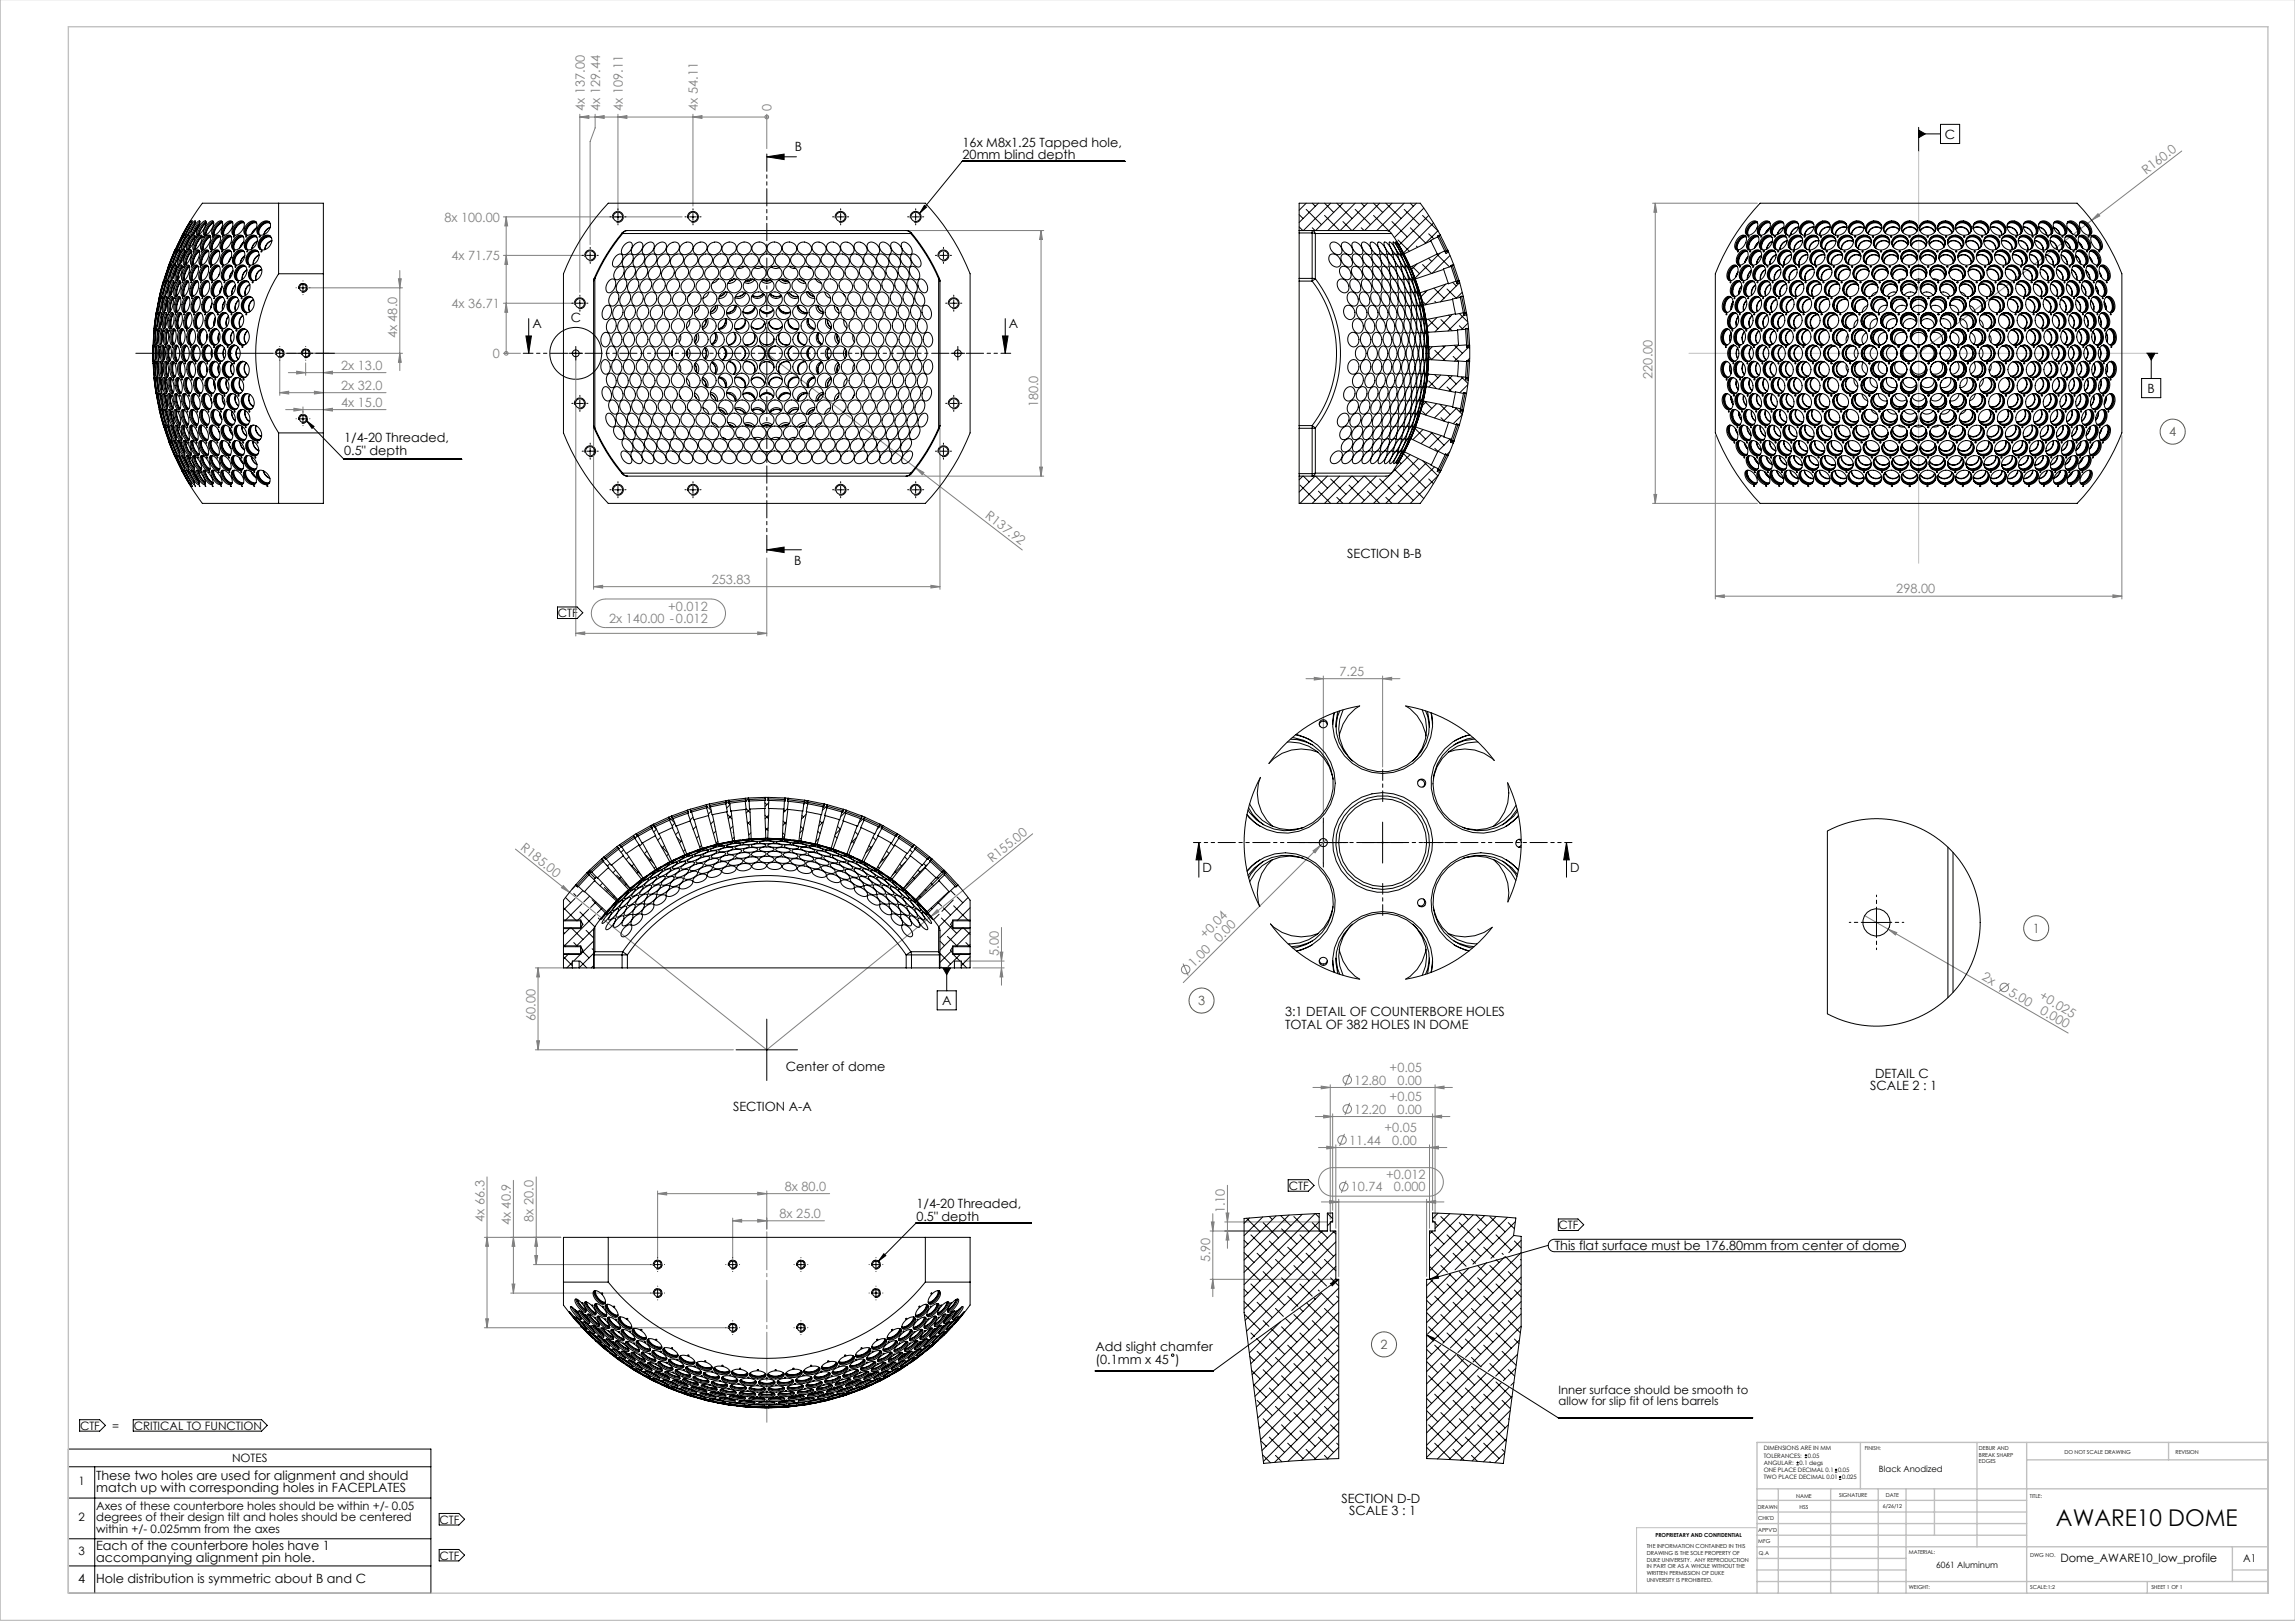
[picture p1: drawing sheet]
<svg xmlns="http://www.w3.org/2000/svg" width="841mm" height="594mm" viewBox="0 0 841 594" stroke-linecap="round" stroke-linejoin="round" font-family="sans-serif">
<defs><g id="words">
<text font-size="8.5" x="753.4" y="559.1">AWARE10 DOME</text>
<g font-size="4.7" fill="#808080">
<text x="214.3" y="40.6" transform="rotate(-90 214.3 40.6)">4x 137.00</text>
<text x="219.9" y="40.6" transform="rotate(-90 219.9 40.6)">4x 129.44</text>
<text x="228.2" y="40.6" transform="rotate(-90 228.2 40.6)">4x 109.11</text>
<text x="255.7" y="40.6" transform="rotate(-90 255.7 40.6)">4x 54.11</text>
<text x="282.8" y="40.6" transform="rotate(-90 282.8 40.6)">0</text>
<text x="786.4" y="64.1" transform="rotate(-38 786.4 64.1)">R160.0</text>
<text x="162.9" y="81.2">8x 100.00</text>
<text x="165.5" y="95.3">4x 71.75</text>
<text x="165.5" y="112.9">4x 36.71</text>
<text x="145.5" y="124" transform="rotate(-90 145.5 124)">4x 48.0</text>
<text x="180.6" y="131.2">0</text>
<text x="125" y="135.5">2x 13.0</text>
<text x="125" y="142.9">2x 32.0</text>
<text x="605.6" y="138.7" transform="rotate(-90 605.6 138.7)">220.00</text>
<text x="125" y="149.1">4x 15.0</text>
<text x="380.5" y="149.2" transform="rotate(-90 380.5 149.2)">180.0</text>
<text x="360.7" y="189.5" transform="rotate(38 360.7 189.5)">R137.92</text>
<text x="260.8" y="213.9">253.83</text>
<text x="694.9" y="217.4">298.00</text>
<text x="244.9" y="223.7">+0.012</text>
<text x="223.2" y="228.2">2x 140.00 -0.012</text>
<text x="490.9" y="247.7">7.25</text>
<text x="190.5" y="311.2" transform="rotate(39 190.5 311.2)">R185.00</text>
<text x="363.6" y="316.3" transform="rotate(-39 363.6 316.3)">R155.00</text>
<text x="441.7" y="344.2" transform="rotate(-45 441.7 344.2)">+0.04</text>
<text x="446.9" y="345.4" transform="rotate(-45 446.9 345.4)">0.00</text>
<text x="366" y="350.2" transform="rotate(-90 366 350.2)">5.00</text>
<text x="437.5" y="354.7" transform="rotate(-45 437.5 354.7)">1.00</text>
<text x="725.9" y="358.9" transform="rotate(30 725.9 358.9)">2x</text>
<text x="735.8" y="364.6" transform="rotate(30 735.8 364.6)">5.00</text>
<text x="747" y="365.9" transform="rotate(30 747 365.9)">+0.025</text>
<text x="747.2" y="371.2" transform="rotate(30 747.2 371.2)">0.000</text>
<text x="196.2" y="374.1" transform="rotate(-90 196.2 374.1)">60.00</text>
<text x="509.2" y="392.9">+0.05</text>
<text x="496.3" y="397.4">12.80</text>
<text x="512.1" y="397.5">0.00</text>
<text x="509.2" y="403.6">+0.05</text>
<text x="496.3" y="408.1">12.20</text>
<text x="512.1" y="408.1">0.00</text>
<text x="494.4" y="419.4">11.44</text>
<text x="507.3" y="415">+0.05</text>
<text x="510.1" y="419.5">0.00</text>
<text x="287.6" y="436.4">8x 80.0</text>
<text x="495" y="436.5">10.74</text>
<text x="507.9" y="432.1">+0.012</text>
<text x="510.8" y="436.6">0.000</text>
<text x="177.5" y="447.7" transform="rotate(-90 177.5 447.7)">4x 66.3</text>
<text x="187.2" y="449" transform="rotate(-90 187.2 449)">4x 40.9</text>
<text x="195.5" y="447.7" transform="rotate(-90 195.5 447.7)">8x 20.0</text>
<text x="285.7" y="446.3">8x 25.0</text>
<text x="448.8" y="444.7" transform="rotate(-90 448.8 444.7)">1.10</text>
<text x="443.4" y="462.5" transform="rotate(-90 443.4 462.5)">5.90</text>
</g>
<g font-size="4.7">
<text x="352.7" y="53.8">16x M8x1.25 Tapped hole,</text>
<text x="712.7" y="50.8">C</text>
<text x="291.2" y="55.5">B</text>
<text x="352.7" y="58.3">20mm blind depth</text>
<text x="209.2" y="118.1">C</text>
<text x="195.1" y="120.2">A</text>
<text x="369.7" y="120.2">A</text>
<text x="787" y="144">B</text>
<text x="126.2" y="162.1">1/4-20 Threaded,</text>
<text x="126.2" y="166.6">0.5&quot; depth</text>
<text x="291" y="207">B</text>
<text x="493.7" y="204.3">SECTION B-B</text>
<text x="440.7" y="319.5">D</text>
<text x="575.4" y="319.5">D</text>
<text x="345.2" y="368.3">A</text>
<text x="470.9" y="372.4">3:1 DETAIL OF COUNTERBORE HOLES</text>
<text x="470.9" y="376.9">TOTAL OF 382 HOLES IN DOME</text>
<text x="288" y="392.4">Center of dome</text>
<text x="687.2" y="395">DETAIL C</text>
<text x="685.4" y="399.5">SCALE 2 : 1</text>
<text x="268.6" y="407.3">SECTION A-A</text>
<text x="335.8" y="442.8">1/4-20 Threaded,</text>
<text x="335.8" y="447.3">0.5&quot; depth</text>
<text x="569.8" y="458">This flat surface must be 176.80mm from center of dome</text>
<text x="401.4" y="495.1">Add slight chamfer</text>
<text x="401.4" y="499.7">(0.1mm x 45 )</text>
<text x="35.2" y="542.2">These two holes are used for alignment and should</text>
<text x="35.2" y="546.7">match up with corresponding holes in FACEPLATES</text>
<text x="491.6" y="550.7">SECTION D-D</text>
<text x="494.4" y="555.2">SCALE 3 : 1</text>
<text x="35.2" y="567.8">Each of the counterbore holes have 1</text>
<text x="35.2" y="572.4">accompanying alignment pin hole.</text>
<text x="28.6" y="580.1">4</text>
<text x="35.2" y="580.1">Hole distribution is symmetric about B and C</text>
</g>
<g font-size="4.7" fill="#808000">
<text x="794.9" y="159.9">4</text>
<text x="744.9" y="341.8">1</text>
<text x="439" y="368.3">3</text>
<text x="505.9" y="494.3">2</text>
</g>
<g font-size="4.2">
<text x="204.4" y="226.1">CTF</text>
<text x="472.3" y="436">CTF</text>
<text x="571.1" y="450.2">CTF</text>
<text x="571.1" y="510.6">Inner surface should be smooth to</text>
<text x="571.1" y="514.8">allow for slip fit of lens barrels</text>
<text x="29.3" y="524.1">CTF</text>
<text x="41.2" y="524.1">=</text>
<text x="49" y="524.1">CRITICAL TO FUNCTION</text>
<text x="85" y="535.8">NOTES</text>
<text x="28.7" y="544.3">1</text>
<text x="28.7" y="557.5">2</text>
<text x="35.2" y="553.4">Axes of these counterbore holes should be within +/- 0.05</text>
<text x="35.2" y="557.5">degrees of their design tilt and holes should be centered</text>
<text x="35.2" y="561.6">within +/- 0.025mm from the axes</text>
<text x="161" y="558.3">CTF</text>
<text x="28.7" y="570">3</text>
<text x="161" y="571.5">CTF</text>
<text x="755" y="572.5">Dome_AWARE10_low_profile</text>
</g>
<text font-size="3.9" x="822" y="572.4">A1</text>
<g font-size="3.2">
<text x="688.6" y="539.4">Black Anodized</text>
<text x="709.5" y="574.7">6061 Aluminum</text>
</g>
<g font-size="2.2">
<text x="646.3" y="531.5">DIMENSIONS ARE IN MM</text>
<text x="646.3" y="539.4">ONE PLACE DECIMAL 0.1</text>
<text x="646.3" y="536.8">ANGULAR:</text>
<text x="646.3" y="534.1">TOLERANCES:</text>
<text x="659.5" y="536.8">0.1 degs</text>
<text x="662.5" y="534.1">0.05</text>
<text x="673.6" y="539.4">0.05</text>
<text x="646.3" y="542.1">TWO PLACE DECIMAL 0.01</text>
<text x="675" y="542.1">0.025</text>
</g>
<g font-size="2">
<text x="683.3" y="531.5">FINISH:</text>
<text x="725.2" y="531.3">DEBUR AND</text>
<text x="725.2" y="533.8">BREAK SHARP</text>
<text x="756.5" y="532.8">DO NOT SCALE DRAWING</text>
<text x="797.2" y="533">REVISION</text>
<text x="725.2" y="536.3">EDGES</text>
<text x="658.2" y="548.8">NAME</text>
<text x="673.9" y="548.7">SIGNATURE</text>
<text x="691.1" y="548.7">DATE</text>
<text x="743.8" y="549">TITLE:</text>
<text x="644.1" y="552.9">DRAWN</text>
<text x="644.3" y="557.1">CHK'D</text>
<text x="659.4" y="552.9">HSS</text>
<text x="690" y="552.7">6/26/12</text>
<text x="606.6" y="563.3">PROPRIETARY AND CONFIDENTIAL</text>
<text x="644.3" y="561.2">APPV'D</text>
<text x="603.4" y="567.2">THE INFORMATION CONTAINED IN THIS</text>
<text x="603.4" y="569.7">DRAWING IS THE SOLE PROPERTY OF</text>
<text x="644.3" y="565.6">MFG</text>
<text x="644.5" y="569.9">Q.A</text>
<text x="699.5" y="569.3">MATERIAL:</text>
<text x="603.4" y="572.2">DUKE UNIVERSITY. ANY REPRODUCTION</text>
<text x="603.4" y="574.8">IN PART OR AS A WHOLE WITHOUT THE</text>
<text x="744" y="570.4">DWG NO.</text>
<text x="603.4" y="577.3">WRITTEN PERMISSION OF DUKE</text>
<text x="603.4" y="579.8">UNIVERSITY IS PROHIBITED.</text>
<text x="699.5" y="582.3">WEIGHT:</text>
<text x="744" y="582.4">SCALE:1:2</text>
<text x="788.4" y="582.4">SHEET 1 OF 1</text>
</g>
</g></defs>
<g fill="none" stroke="#808080" stroke-width=".37">
<path d="M212.5 42.9h68.5M212.5 41.9v65.3M212.5 42.9l3.3-.5v1zM218.1 41.9v5l-1.8 5v37.7M218.1 42.9l3.3-.5v1zM226.4 41.9v36.6M226.4 42.9l3.3-.5v1zM253.9 41.9v33.6M253.9 42.9l3.3-.5v1zM281 42.9h.1M281 41.9v12.6M799.5 55.3l-33 25.4"/>
<path d="M184.5 79.5h65.5M185.5 79.5l.5 3.3h-1zM185.5 79.5v50M605.6 74.5h38.4M606.6 74.5l.5 3.3h-1zM606.6 74.5v110M768.8 78.3l.6 .8-2.9 1.6zM146.5 99.1v36.7M184.5 93.6h30.8M185.5 93.6l.5 3.3h-1zM333.1 84.5h49.4M381.5 84.5v90"/>
<path d="M381.5 84.5l.5 3.3h-1zM766.5 80.7l-63.4 48.8M112 105.5h35.5M146 102.2h1l-.5 3.3zM184.5 111.1h27M185.5 111.1l.5 3.3h-1zM102.5 130.5v14.4M105.7 136.6h35.8M108.7 136l3.3 .6-3.3 .4zM112 133v4.5M113 129.5h34.5M118.5 136.6l3.3-.6v1z"/>
<path d="M146.5 129.5l.5 3.3h-1zM184.5 129.5h6.2M185.5 129.5h.1M211 130.5v102.6M281 129.5l93.6 72M102.5 143.9l3.3-.5v1zM102.5 143.9h39M104.7 150.1h36.8M107.7 149.6l3.3 .5-3.3 .5zM111 149.1v3.4M115.2 143.4l3.3 .5-3.3 .5zM118.5 150.1l3.3-.5v1z"/>
<path d="M217.5 156.9v59.1M344.5 156.9v59.1M628.6 159.6v59.9M777.6 159.6v59.9M333.1 174.5h49.4M335.6 171.5l3 1.6-.7 .8zM381 171.2h1l-.5 3.3zM605.6 184.5h38.4M606.1 181.2h1l-.5 3.3zM217.5 215l3.3-.5v1zM217.5 215h127M281 204.5v28.6"/>
<path d="M341.1 214.5l3.4 .5-3.4 .5zM628.6 218.5l3.3-.5v1zM628.6 218.5h149M774.3 218l3.3 .5-3.3 .5zM211 232.1l3.3-.5v1zM211 232.1h70M218.1 221.1l1.9-1.2 1.9-.4h38.7a5.2 5.2 0 0 1 5.3 5.2 5.2 5.2 0 0 1-5.3 5.3h-38.7a5.2 5.2 0 0 1-4.8-3.2 5.2 5.2 0 0 1 1-5.7zM277.7 231.6l3.3 .5-3.3 .5zM478.6 248.7h34.4M481.6 248.2l3.3 .5-3.3 .5zM484.9 247.7v51.1M506.7 248.7l3.3-.5v1z"/>
<path d="M506.7 247.7v33.4M188.9 311.1l19.8 15.9M378.4 305.5l-97.4 79.2-72.3-57.7M481.2 311.8l2.7-2-2 2.7zM486 307.7l-52.4 52.4M206.4 324.5l2.3 2.5-2.9-1.7zM343.4 333.3l.6 .8-2.9 1.7zM367 339.9v21.1M683.3 335.5l74.6 43.1M196.2 354.7h15M197.2 354.7v30M197.2 354.7l.5 3.3h-1z"/>
<path d="M353.2 352.2h14.8M356.5 354.7h11.5M366.5 348.9h1l-.5 3.3zM367 354.7l.5 3.3h-1zM433.5 353.1l1.9 4.4M692 340.5l3.1 1.2-.5 .9zM736.3 360.4l-3.8 2.9M196.2 384.7h72.5M196.7 381.4h1l-.5 3.3zM481.1 398.5h51.1M484.2 398l3.3 .5-3.3 .5zM487.5 397.5v49.3"/>
<path d="M494.6 393.5l-1.8 4.4M525.9 398.5l3.3-.5v1zM525.9 397.5v49.3M482 409.1h49.3M485.1 408.7l3.3 .4-3.3 .6zM488.4 408.2v35.3M489.5 419.5v30.6M492.7 415.5l-1.8 4.4M494.6 404.1l-1.8 4.5M523.8 419.5v30.6M525 409.1l3.3-.4v1zM525 408.2v35.3"/>
<path d="M178.5 431.3v55.2M188.1 432.5v41.3M196.5 431.3v32.1M241 437.4l3.3-.5v1zM241 436.4v26M241 437.4h63M277.7 436.9l3.3 .5-3.3 .5zM281 436.4v14M449.8 434.3v23.1M483.2 420.5h47M484.6 429.5l1.6-1.1 1.9-.5h35.6a5.2 5.2 0 0 1 5.2 5.2 5.2 5.2 0 0 1-5.2 5.2h-35.3a5.2 5.2 0 0 1-4.8-3.1 5.2 5.2 0 0 1 1-5.7zM486.2 420l3.3 .5-3.3 .5z"/>
<path d="M487.3 439.9l3.3 .5-3.3 .5zM490.6 439.4v28.4M493.3 432.6l-1.8 4.5M522.8 439.4v28.4M523.8 420.5l3.3-.5v1zM177.5 453.4h28M178.5 453.4l.5 3.3h-1zM188.1 453.4l.6 3.3h-1.1zM196.5 453.4l.5 3.3h-1zM268.5 447.4l3.3-.6v1zM268.5 446.4v16M268.5 447.4h33.6"/>
<path d="M277.7 446.8l3.3 .6-3.3 .4zM443.4 451.1h43.1M443.9 447.8h1l-.5 3.3zM444.4 444.7v30.4M448.8 447.8h37.7M449.3 444.5h1l-.5 3.3zM449.8 451.1l.5 3.3h-1zM484.2 440.4h44.9M522.8 440.4l3.3-.5v1zM187.1 473.8h52.9M187.6 470.5h1.1l-.6 3.3zM195.5 463.4h44.5"/>
<path d="M196 460.1h1l-.5 3.3zM443.4 468.8h45.1M444.4 468.8l.5 3.3h-1zM177.5 486.5h90M178 483.3h1l-.5 3.2z"/>
<circle cx="281" cy="42.9" r=".68"/>
<circle cx="185.5" cy="129.5" r=".67"/>
<circle cx="434.5" cy="355.3" r="1.56"/>
<circle cx="734.4" cy="361.8" r="1.55"/>
<circle cx="493.7" cy="395.7" r="1.56"/>
<circle cx="491.8" cy="417.7" r="1.56"/>
<circle cx="493.7" cy="406.4" r="1.56"/>
<circle cx="492.4" cy="434.9" r="1.55"/>
</g>
<g fill="none" stroke="#000" stroke-width=".37">
<path d="M281 57.5l6.3-1v2zM281 57.5h10.9M412.2 59.1h-59.6l-15.6 19M703.1 47.7l2.4 1.4-2.4 1.4zM703.1 49.1h8M703.1 46.7v8.8M711.1 45.6h7v7h-7zM225.2 79.5h2.5M226.4 78.2v2.5M252.7 79.5h2.5M253.9 78.2v2.5M306.8 79.5h2.5"/>
<path d="M308 78.2v2.5M334.3 79.5h2.5M335.5 78.2v2.5M338.7 75.3l.8 .6-2.5 2.2zM214.3 94.1a1.99 1.99 0 0 1 1.8-2.5 1.99 1.99 0 0 1 2.2 2.2 1.99 1.99 0 0 1-2.5 1.7M215 93.6h2.5M216.3 92.4v2.5M224.5 80a2 2 0 0 1 1.8-2.5 2 2 0 0 1 2.1 2.2 2 2 0 0 1-2.5 1.7M252 80a2 2 0 0 1 1.7-2.5 2 2 0 0 1 2.2 2.2 2 2 0 0 1-2.5 1.7M306.1 80a2 2 0 0 1 1.8-2.5 2 2 0 0 1 2.1 2.2 2 2 0 0 1-2.5 1.7M333.6 80a1.99 1.99 0 0 1 1.8-2.5 1.99 1.99 0 0 1 2.1 2.2 1.99 1.99 0 0 1-2.5 1.7M343.8 94.1a2 2 0 0 1 1.7-2.5 2 2 0 0 1 2.2 2.2 2 2 0 0 1-2.5 1.7"/>
<path d="M344.5 93.6h2.5M345.7 92.4v2.5M109.5 105.9a1.6 1.6 0 0 1 1.4-2 1.6 1.6 0 0 1 1.7 1.7 1.6 1.6 0 0 1-2 1.4M109.7 105.5h2.6M111 104.2v2.5M193.7 116.8v12.7M210.5 111.6a2 2 0 0 1 1.8-2.5 2 2 0 0 1 2.2 2.2 2 2 0 0 1-2.5 1.8M211.2 111.1h2.5M212.5 109.9v2.5M347.6 111.6a2 2 0 0 1 1.7-2.5 2 2 0 0 1 2.2 2.2 2 2 0 0 1-2.5 1.8M348.2 111.1h2.5M349.5 109.9v2.5"/>
<path d="M368.4 116.8v12.7M101 129.9a1.59 1.59 0 0 1 1.4-2 1.59 1.59 0 0 1 1.7 1.7 1.59 1.59 0 0 1-2 1.4M101.2 129.5h2.6M102.5 128.2v2.5M110.5 129.9a1.58 1.58 0 0 1 1.4-2 1.58 1.58 0 0 1 1.7 1.7 1.58 1.58 0 0 1-2 1.4M110.8 129.5h2.5M112 128.2v2.5M192.7 123.1h2l-1 6.4zM209.7 129.5h2.5M211 128.2v2.5M349.7 129.5h2.5M351 128.2v2.5"/>
<path d="M367.3 123.1h2.1l-1 6.4zM784.8 138.7h7v7h-7zM786.5 129.5h4.2M786.9 129.5h2.8l-1.4 2.4zM788.3 129.5v9.2M109.5 153.9a1.59 1.59 0 0 1 1.4-2 1.59 1.59 0 0 1 1.7 1.7 1.59 1.59 0 0 1-2 1.4M109.7 153.5h2.6M111 152.2v2.5M112.4 154.2l13.6 14.1h43.2M112.4 154.2l2.7 2.1-.8 .7zM210.5 148.3a1.99 1.99 0 0 1 1.8-2.5 1.99 1.99 0 0 1 2.1 2.2 1.99 1.99 0 0 1-2.4 1.7M211.2 147.8h2.5"/>
<path d="M212.5 146.6v2.5M347.6 148.3a1.99 1.99 0 0 1 1.7-2.5 1.99 1.99 0 0 1 2.2 2.2 1.99 1.99 0 0 1-2.5 1.7M348.2 147.8h2.5M349.5 146.6v2.5M214.3 165.9a1.99 1.99 0 0 1 1.8-2.5 1.99 1.99 0 0 1 2.2 2.1 1.99 1.99 0 0 1-2.5 1.8M215 165.3h2.5M216.3 164.1v2.5M224.5 180a1.99 1.99 0 0 1 1.8-2.5 1.99 1.99 0 0 1 2.1 2.1 1.99 1.99 0 0 1-2.5 1.8M225.2 179.5h2.5M226.4 178.2v2.5M252 180a1.99 1.99 0 0 1 1.7-2.5 1.99 1.99 0 0 1 2.2 2.1 1.99 1.99 0 0 1-2.5 1.8M252.7 179.5h2.5"/>
<path d="M253.9 178.2v2.5M306.1 180a1.99 1.99 0 0 1 1.8-2.5 1.99 1.99 0 0 1 2.1 2.1 1.99 1.99 0 0 1-2.5 1.8M306.8 179.5h2.5M308 178.2v2.5M333.6 180a1.98 1.98 0 0 1 1.8-2.5 1.98 1.98 0 0 1 2.1 2.1 1.98 1.98 0 0 1-2.5 1.8M334.3 179.5h2.5M335.5 178.2v2.5M343.8 165.9a2 2 0 0 1 1.7-2.6 2 2 0 0 1 2.2 2.2 2 2 0 0 1-2.5 1.8M344.5 165.3h2.5M345.7 164.1v2.5M281 201.5l6.3-1v2zM281 201.5h12.7"/>
<path d="M204.3 222.4h7.2l2.1 2.1-2.1 2.2h-7.2zM439.3 308.7l1 6.4h-2zM439.3 308.7v12.7M477.4 308.7h15M484.9 301.3v15M499.2 308.7h15M506.7 301.3v15M574 308.7l1.1 6.4h-2.1zM574 308.7v12.7M206.5 337.1h6.3v3.2h-6.3M355.5 337.1h-6.4v3.2h6.4M682.6 338h10"/>
<path d="M687.6 333v10M206.5 346.6h6.3v3.2h-6.3M345.5 354.7h2.8l-1.4 2.4zM346.9 354.7v8.4M355.5 346.6h-6.4v3.2h6.4M281 373.4v22.6M343.4 363.1h7v7h-7zM269.7 384.7h22.5M472.1 432.3h7.3l2.1 2.1-2.1 2.1h-7.3zM323.9 459.4l.7 .7-2.7 2zM378 448.2h-42.3l-13.8 13.9M567.3 456.3l-43.5 12.5"/>
<path d="M567.9 454.9l1.5-.8h126.6a2.28 2.28 0 0 1 2.3 2.3 2.28 2.28 0 0 1-2.3 2.3h-126.4a2.27 2.27 0 0 1-2.1-1.4 2.27 2.27 0 0 1 .4-2.4zM571 446.7h7.2l2.2 2.1-2.2 2.1h-7.2zM239.5 474.2a1.58 1.58 0 0 1 1.4-1.9 1.58 1.58 0 0 1 1.7 1.7 1.58 1.58 0 0 1-2 1.4M239.5 463.8a1.58 1.58 0 0 1 1.3-2 1.58 1.58 0 0 1 1.8 1.7 1.58 1.58 0 0 1-2 1.4M239.7 463.4h2.5M239.7 473.8h2.5M241 462.2v2.4M241 472.6v2.5M266.9 463.8a1.58 1.58 0 0 1 1.4-2 1.58 1.58 0 0 1 1.7 1.7 1.58 1.58 0 0 1-1.9 1.4M267.2 463.4h2.5M268.5 462.2v2.4M292 463.8a1.58 1.58 0 0 1 1.3-2 1.58 1.58 0 0 1 1.8 1.7 1.58 1.58 0 0 1-2 1.4"/>
<path d="M292.2 463.4h2.5M293.5 462.2v2.4M319.4 463.8a1.59 1.59 0 0 1 1.4-2 1.59 1.59 0 0 1 1.8 1.7 1.59 1.59 0 0 1-2 1.4M319.4 474.2a1.59 1.59 0 0 1 1.4-2 1.59 1.59 0 0 1 1.8 1.8 1.59 1.59 0 0 1-2 1.4M319.7 463.4h2.5M319.7 473.8h2.5M321 462.2v2.4M321 472.6v2.5M487.6 470.3l3-1.5-2.4 2.4zM490.6 468.8l-46.1 33.6h-43.1M523.8 468.8l3.1-1.4 .3 1zM266.9 487a1.59 1.59 0 0 1 1.4-2 1.59 1.59 0 0 1 1.8 1.7 1.59 1.59 0 0 1-2 1.4"/>
<path d="M267.2 486.5h2.5M268.5 485.3v2.5M292 487a1.59 1.59 0 0 1 1.4-2 1.59 1.59 0 0 1 1.7 1.7 1.59 1.59 0 0 1-2 1.4M292.2 486.5h2.5M293.5 485.3v2.5M522.8 489.2l3.1 1.3-.6 .8zM522.8 489.2l48.2 30.4h71.3M25 531h132.9v52.8h-132.9zM25 537.5h132.9M29.2 520.2h7.3l2.1 2.1-2.1 2.1h-7.3zM34.7 537.5v46.3M48.8 520.2h47l2.1 2.1-2.1 2.1h-47z"/>
<path d="M658.3 536.8h.8M658.3 535.9h.8M658.7 535.5v.9M661.4 534.1h.8M661.4 533.3h.8M661.8 532.9v.8M672.4 539.4h.8M672.4 538.6h.8M672.8 538.2v.8M25 549h132.9M160.9 554.6h7.2l2.2 2.1-2.2 2.1h-7.2zM673.9 542.1h.8"/>
<path d="M673.9 541.3h.8M674.3 540.8v.9M25 563.9h132.9M25 573.8h132.9M160.9 567.8h7.2l2.2 2.1-2.2 2.1h-7.2z"/>
<circle cx="211" cy="129.5" r="9.5"/>
<circle cx="429.7" cy="496.6" r=".44"/>
</g>
<g fill="none" stroke="#808000" stroke-width=".37">
<circle cx="796.2" cy="158.2" r="4.6"/>
<circle cx="746.2" cy="340.1" r="4.6"/>
<circle cx="440.3" cy="366.6" r="4.6"/>
<circle cx="507.2" cy="492.6" r="4.6"/>
</g>
<path d="M703.1 55.5v150.9M618.9 129.5h167.6M506.2 308.7h1M506.3 308.4l.7 .7M506.7 308.3v1M507 308.4l-.7 .7M643.9 559.8h-44.2v24" fill="none" stroke="#c0c0c0" stroke-width=".37"/>
<path d="M110.6 107a1.59 1.59 0 0 0 2-1.4 1.59 1.59 0 0 0-1.7-1.7 1.59 1.59 0 0 0-1.4 2M102.1 131a1.59 1.59 0 0 0 2-1.4 1.59 1.59 0 0 0-1.7-1.7 1.59 1.59 0 0 0-1.4 2M111.6 131a1.59 1.59 0 0 0 2-1.4 1.59 1.59 0 0 0-1.7-1.7 1.59 1.59 0 0 0-1.4 2M110.6 155a1.59 1.59 0 0 0 2-1.4 1.59 1.59 0 0 0-1.7-1.7 1.59 1.59 0 0 0-1.4 2M240.6 475.4a1.59 1.59 0 0 0 2-1.4 1.59 1.59 0 0 0-1.7-1.8 1.59 1.59 0 0 0-1.4 2M240.6 464.9a1.59 1.59 0 0 0 2-1.4 1.59 1.59 0 0 0-1.7-1.7 1.59 1.59 0 0 0-1.4 2M268.1 464.9a1.59 1.59 0 0 0 2-1.4 1.59 1.59 0 0 0-1.7-1.7 1.59 1.59 0 0 0-1.4 2M293.1 464.9a1.59 1.59 0 0 0 2-1.4 1.59 1.59 0 0 0-1.7-1.7 1.59 1.59 0 0 0-1.4 2M320.6 464.9a1.59 1.59 0 0 0 2-1.4 1.59 1.59 0 0 0-1.7-1.7 1.59 1.59 0 0 0-1.4 2M320.6 475.4a1.59 1.59 0 0 0 2-1.4 1.59 1.59 0 0 0-1.7-1.8 1.59 1.59 0 0 0-1.4 2M268.1 488.1a1.59 1.59 0 0 0 2-1.4 1.59 1.59 0 0 0-1.7-1.8 1.59 1.59 0 0 0-1.4 2M293.1 488.1a1.59 1.59 0 0 0 2-1.4 1.59 1.59 0 0 0-1.7-1.8 1.59 1.59 0 0 0-1.4 2" fill="none" stroke="#000" stroke-width=".37" stroke-dasharray="1.3 .6" stroke-dashoffset=".3" stroke-linecap="butt"/>
<path d="M506.7 293.7v-11.7M491.7 308.7h-11.7M521.7 308.7h11.7M506.7 323.7v11.7" fill="none" stroke="#000" stroke-width=".37" stroke-dasharray="15.2 1.3 1.3 1.3" stroke-dashoffset="11.3"/>
<g fill="none" stroke="#000" stroke-width=".37" stroke-dasharray="15.2 1.3 1.3 1.3">
<path d="M223.9 79.5h-.4M226.4 77v-.5M228.9 79.5h.5M251.4 79.5h-.4M253.9 77v-.5M256.4 79.5h.5M305.6 79.5h-.5M308.1 77v-.5M310.6 79.5h.4M333.1 79.5h-.5M335.6 77v-.5M338.1 79.5h.4"/>
<path d="M213.8 93.6h-.5M216.3 91.1v-.5M216.3 96.1v.4M218.8 93.6h.4M226.4 82v.4M253.9 82v.4M308.1 82v.4M335.6 82v.4M343.2 93.6h-.4M345.7 91.1v-.5M345.7 96.1v.4M348.2 93.6h.5"/>
<path d="M108.5 105.5h.1M111 103v-.1M111 108h.1M113.5 105.5h.1M210 111.1h-.4M212.5 108.6v-.4M212.5 113.6v.5M215 111.1h.5M347 111.1h-.4M349.5 108.6v-.4M349.5 113.6v.5M352 111.1h.5"/>
<path d="M102.5 127v-.1M102.5 132h.1M109.5 129.5h.1M112 127v-.1M112 132h.1M114.5 129.5h.1M209.8 129.5h-1.3M211 128.2v-1.2M211 130.7v1.3M212.3 129.5h1.2M349.8 129.5h-1.3M351 128.2v-1.2"/>
<path d="M351 130.7v1.3M352.3 129.5h1.2M108.5 153.5h.1M111 151v-.1M111 156h.1M113.5 153.5h.1M210 147.8h-.4M212.5 145.3v-.4M212.5 150.3v.5M215 147.8h.5M347 147.8h-.4M349.5 145.3v-.4"/>
<path d="M349.5 150.3v.5M352 147.8h.5M213.8 165.3h-.5M216.3 162.8v-.4M216.3 167.8v.5M218.8 165.3h.4M223.9 179.5h-.4M226.4 177v-.5M228.9 179.5h.5M251.4 179.5h-.4M253.9 177v-.5M256.4 179.5h.5"/>
<path d="M305.6 179.5h-.5M308.1 177v-.5M310.6 179.5h.4M333.1 179.5h-.5M335.6 177v-.5M338.1 179.5h.4M343.2 165.3h-.4M345.7 162.8v-.4M345.7 167.8v.5M348.2 165.3h.5M226.4 182v.4M253.9 182v.4"/>
<path d="M308.1 182v.4M335.6 182v.4M477.4 308.7h-1.5M484.9 301.2v-1.5M484.9 316.2v1.5M492.4 308.7h1.5M238.5 473.8h.1M238.5 463.4h.1M241 471.3h.1M241 476.3h.1M241 460.9h.1M241 465.9h.1"/>
<path d="M243.5 473.8h.1M243.5 463.4h.1M266 463.4h.1M268.5 460.9h.1M268.5 465.9h.1M271 463.4h.1M291 463.4h.1M293.5 460.9h.1M293.5 465.9h.1M296 463.4h.1M318.5 463.4h.1M318.5 473.8h.1"/>
<path d="M321 460.9h.1M321 465.9h.1M321 471.3h.1M321 476.3h.1M323.5 463.4h.1M323.5 473.8h.1M266 486.5h.1M268.5 484h.1M268.5 489v.1M271 486.5h.1M291 486.5h.1M293.5 484h.1"/>
<path d="M293.5 489v.1M296 486.5h.1"/>
</g>
<path d="M191.7 129.5h178.7" fill="none" stroke="#000" stroke-width=".37" stroke-dasharray="6.3 1.3 1.3 1.3 1.3 1.3" stroke-dashoffset="2.8"/>
<path d="M281 55.5v148" fill="none" stroke="#000" stroke-width=".37" stroke-dasharray="6.3 1.3 1.3 1.3 1.3 1.3" stroke-dashoffset="-1"/>
<path d="M437.3 308.7h138.8" fill="none" stroke="#000" stroke-width=".37" stroke-dasharray="6.3 1.3 1.3 1.3 1.3 1.3" stroke-dashoffset="3.7"/>
<path d="M100.1 129.5h20.4" fill="none" stroke="#808080" stroke-width=".37" stroke-dasharray="15.2 1.3 1.3 1.3" stroke-dashoffset="6.9"/>
<path d="M281 451.4v69.8" fill="none" stroke="#808080" stroke-width=".37" stroke-dasharray="15.2 1.3 1.3 1.3" stroke-dashoffset="1.3"/>
<g fill="none" stroke="#c0c0c0" stroke-width=".5">
<path d="M.1 0v593.8h841M25 9.8h806.1v574h-806.1zM681.7 528.6v17M724.5 528.6v38.2M742.7 528.6v55.2M742.7 534.9h88.4M794.7 528.6v6.3M831.1 528.6h-187.2v55.2M643.9 545.6h187.2M643.9 558.3h98.8M643.9 554.1h98.8M643.9 549.8h98.8"/>
<path d="M651.7 545.6v38.2M670.8 545.6v38.2M688.3 545.6v38.2M698.5 545.6v38.2M708.9 545.6v17M643.9 579.5h187.2M643.9 562.6h98.8M643.9 575.3h54.6M643.9 571.1h54.6M643.9 566.8h187.2M786.9 579.5v4.3M818.1 575.3h13"/>
<path d="M818.1 566.8v12.7"/>
</g>
<path d="M100 129.5h-50.2" fill="none" stroke="#000" stroke-width=".37" stroke-dasharray="15.2 1.3 1.3 1.3" stroke-dashoffset="1.5"/>
<path d="M105 129.5h17.6" fill="none" stroke="#000" stroke-width=".37" stroke-dasharray="15.2 1.3 1.3 1.3" stroke-dashoffset="8.4"/>
<path d="M682.6 338h-5M687.6 333v-5M692.6 338h5M687.6 343v5" fill="none" stroke="#000" stroke-width=".37" stroke-dasharray="15.2 1.3 1.3 1.3" stroke-dashoffset="14.6"/>
<g fill="#000">
<path d="M192.7 123.1h2l-1 6.4zM367.3 123.1h2.1l-1 6.4zM281 57.5l6.3-1v2zM281 201.5l6.3-1v2z"/>
<path d="M786.9 129.5l1.4 2.4 1.4-2.4zM703.1 47.7l2.4 1.4-2.4 1.4zM522.8 489.2l3.1 1.3-.6 .8zM523.8 468.8l3.1-1.4 .3 1zM487.6 470.3l3-1.5-2.4 2.4z"/>
<path d="M439.3 308.7l1 6.4h-2zM574 308.7l1.1 6.4h-2.1z"/>
</g>
<g fill="#808080">
<path d="M206.4 324.5l2.3 2.5-2.9-1.7z"/>
<path d="M768.8 78.3l.6 .8-2.9 1.6z"/>
<path d="M343.4 333.3l.6 .8-2.9 1.7z"/>
<path d="M481.2 311.8l2.7-2-2 2.7z"/>
<path d="M335.6 171.5l3 1.6-.7 .8z"/>
<path d="M692 340.5l3.1 1.2-.5 .9z"/>
<path d="M211 232.1l3.3-.5v1zM277.7 231.6l3.3 .5-3.3 .5zM185.5 111.1l.5 3.3h-1zM185.5 93.6l.5 3.3h-1zM185.5 79.5l.5 3.3h-1z"/>
<path d="M253.9 42.9l3.3-.5v1zM226.4 42.9l3.3-.5v1zM212.5 42.9l3.3-.5v1zM218.1 42.9l3.3-.5v1z"/>
<path d="M506.7 248.7l3.3-.5v1zM481.6 248.2l3.3 .5-3.3 .5zM277.7 446.8l3.3 .6-3.3 .4zM268.5 447.4l3.3-.6v1zM277.7 436.9l3.3 .5-3.3 .5zM241 437.4l3.3-.5v1z"/>
<path d="M217.5 215l3.3-.5v1zM341.1 214.5l3.4 .5-3.4 .5zM628.6 218.5l3.3-.5v1zM774.3 218l3.3 .5-3.3 .5zM108.7 136l3.3 .6-3.3 .4zM118.5 136.6l3.3-.6v1zM102.5 143.9l3.3-.5v1zM115.2 143.4l3.3 .5-3.3 .5zM107.7 149.6l3.3 .5-3.3 .5zM118.5 150.1l3.3-.5v1z"/>
<path d="M486.2 420l3.3 .5-3.3 .5zM523.8 420.5l3.3-.5v1z"/>
<path d="M487.3 439.9l3.3 .5-3.3 .5zM522.8 440.4l3.3-.5v1z"/>
<path d="M484.2 398l3.3 .5-3.3 .5zM525.9 398.5l3.3-.5v1z"/>
<path d="M381 171.2h1l-.5 3.3zM381.5 84.5l.5 3.3h-1zM606.1 181.2h1l-.5 3.3zM606.6 74.5l.5 3.3h-1z"/>
<path d="M444.4 468.8l.5 3.3h-1zM443.9 447.8h1l-.5 3.3zM449.8 451.1l.5 3.3h-1zM449.3 444.5h1l-.5 3.3zM196 460.1h1l-.5 3.3zM196.5 453.4l.5 3.3h-1z"/>
<path d="M197.2 354.7l.5 3.3h-1zM196.7 381.4h1l-.5 3.3zM366.5 348.9h1l-.5 3.3zM367 354.7l.5 3.3h-1zM188.1 453.4l.6 3.3h-1.1zM187.6 470.5h1.1l-.6 3.3zM178.5 453.4l.5 3.3h-1zM178 483.3h1l-.5 3.2zM146 102.2h1l-.5 3.3zM146.5 129.5l.5 3.3h-1z"/>
<path d="M485.1 408.7l3.3 .4-3.3 .6zM525 409.1l3.3-.4v1z"/>
</g>
<g fill="#000">
<path d="M112.4 154.2l2.7 2.1-.8 .7zM345.5 354.7h2.8l-1.4 2.4z"/>
<path d="M338.7 75.3l.8 .6-2.5 2.2zM323.9 459.4l.7 .7-2.7 2z"/>
</g>
<g fill="none" stroke="#000" stroke-width=".37">
<path d="M102.1 74.5h-27.9a95 95 0 0 0-10.1 17.3l-.3 .5M102.1 74.5v25.8M102.1 74.5h16.4v25.8M222.9 74.5h116.2a81.5 81.5 0 0 1 16.4 25.8v58.3a80.8 80.8 0 0 1-16.4 25.9h-116.2a80.7 80.7 0 0 1-16.4-25.9v-58.3a80.5 80.5 0 0 1 16.4-25.8zM476.1 78.7l1.4 1.4M478.6 74.5l-2.5 2.5M478.6 76.7l5.7 5.6M480.9 74.5l1.1 1.1M483.1 74.5l-7 7M485.4 78.9l5.5 5.6M485.4 74.5l3.3 3.4M487.6 74.5l-10 10"/>
<path d="M489.9 74.5l5.6 5.6M492.1 74.5l-10 10M496.6 74.5l-10 10M496.6 76.7l5.6 5.6M498.9 74.5l1.1 1.1M501.1 74.5l-10 10M503.3 78.9l5.7 5.7M503.3 74.5l3.4 3.4M505.6 74.5l-10 10M507.8 74.5l5.6 5.6M510.1 74.5l-10 10M514.6 74.5l-10.1 10"/>
<path d="M514.6 76.7l5.6 5.6M516.8 74.5l1.1 1.1M519 74.5l-10.2 10.2M521.3 78.9l5.6 5.7-4.7 4.7M521.8 76.3l-10.8 10.8M523.6 78.9l-10.9 10.9M645 74.5h116.2a79.8 79.8 0 0 1 16.4 25.8v58.3a79.2 79.2 0 0 1-16.4 25.9h-116.2a79.1 79.1 0 0 1-16.4-25.9v-58.3a78.8 78.8 0 0 1 16.4-25.8zM61.8 97.5l-.2 .5zM62.1 97.1l-.4 2.2-1.4 3.6 .3-1.9zM62.4 97.5l-.2 .5zM62.9 97.1l.2 .7-.6 2.2a4.5 4.5 0 0 1-1.5 2.8l.5-2.5zM63.1 97.7l-1 2.4-.6 2.3"/>
<path d="M63.5 97.5l-.2 .5zM63.8 92.4l-2 4.7-2.1 6.5-2.6 11.8-.7 5-.4 6.9 .1 5.1 .5 6.9M64.1 97.3l.4-.2a7.2 7.2 0 0 1-2 5.8 5.7 5.7 0 0 1 1.1-5zM64.2 91.6l-2.3 5.5zM64.2 91.9l-.1 .5zM64.6 98.5l-1.2 3.4M64.6 92.7l-1.4 3.5M64.6 98.2l-.9 2.2-.4 1.7M64.7 97.4l-1.4 2.7-.5 2.6M64.7 91.6l.1 .6-.8 2.1-1.5 2.9 .4-1.9zM65.1 91.9l-.2 .5zM65.2 97.5l-.1 .5z"/>
<path d="M65.5 94l-.5 1.2M65.6 91.7l.3-.2a7.7 7.7 0 0 1-2.4 5.6l.6-2.5zM65.7 93.4l-.9 2.3M65.8 97.5l.7-.4a5.4 5.4 0 0 1-1.2 5.2l-.5 .5h-.5a6.1 6.1 0 0 1 1.5-5.3zM66.1 92l-1.4 2.5-.7 2.4M66.5 91.9l-.2 .5zM66.6 86.5l-.2 .5zM66.7 97.3a6.5 6.5 0 0 0-2 5.5M66.8 97.7a8.3 8.3 0 0 0-1.7 4.9M66.8 97.9a7.4 7.4 0 0 0-1.6 4.5M67 91.9l.7-.4a6.6 6.6 0 0 1-2.2 5.6l-.2 .1a5.2 5.2 0 0 1 1.4-4.9zM67 86.2l-1.3 3.2-1.3 2.2 .9-2.4z"/>
<path d="M67.2 86.5l-.2 .5zM67.6 86.3l.3-.2 .1 .4-.9 2.4a4.7 4.7 0 0 1-1.9 2.7l.5-1.9zM67.8 92.4l-1.3 2.3-.5 2M67.8 91.8a7.8 7.8 0 0 0-2.2 5.3M67.8 92.6l-1.1 2-.6 1.9M67.9 86.8l-1.3 2.3-.9 2.1M68.2 97.4l.3-.2a.56 .56 0 0 1 .9 .4 5.3 5.3 0 0 1-2.4 5.3 2.85 2.85 0 0 1 0-3.5zM68.3 86.5l-.2 .5zM68.4 91.9l-.1 .5zM68.7 86.5l.6-.4a7.3 7.3 0 0 1-2.6 5.5 3.5 3.5 0 0 1 .8-3.2zM69.1 91.9l.8-.3a4.9 4.9 0 0 1-1.5 5.1l-.8 .5a2.79 2.79 0 0 1 .2-3.4zM69.2 87.7l-1.5 2.9"/>
<path d="M69.3 97.3a5.4 5.4 0 0 0-2.1 5.6M69.3 87.4l-1.7 3.4M69.4 97.5a6.5 6.5 0 0 0-1.9 5.3M69.5 97.7a5.8 5.8 0 0 0-1.8 5M69.5 86.5l-1.7 2.5-.8 2.5M69.8 81l-3 5.2zM69.9 86.5l-.2 .5zM70 82.3l-1.7 2.9M70.1 81.1l.3-.2-.8 2.1-2.2 3.2 .7-1.8zM70.1 91.8a6 6 0 0 0-2.4 5.3M70.2 97.5l-.1 .5zM70.2 92.1a7.8 7.8 0 0 0-2.1 4.9"/>
<path d="M70.2 92.3a6.5 6.5 0 0 0-2 4.6M70.5 86.5l.8-.3a5.4 5.4 0 0 1-1.9 4.9l-.8 .5a2.98 2.98 0 0 1 .6-3.3zM70.8 97.8a1.03 1.03 0 0 1 1.3-.7 1.03 1.03 0 0 1 .6 1.4 4.5 4.5 0 0 1-2.6 4.4 2.61 2.61 0 0 1-.3-3.5zM70.8 83.2l-.7 1.3M70.9 91.9l-.2 .5zM71.2 81.1l.3-.2a8.5 8.5 0 0 1-3.1 5.3l.9-2.5zM71.4 92.2a.94 .94 0 0 1 1.3-.6 .94 .94 0 0 1 .4 1.3 4.9 4.9 0 0 1-2.8 4.3 2.56 2.56 0 0 1 .1-3.4zM71.5 86.4a7.3 7.3 0 0 0-2.7 5.2M71.5 87.1a8.1 8.1 0 0 0-2.2 4.1M71.5 86.8a8.8 8.8 0 0 0-2.3 4.6M71.5 81.4l-1.6 2.3-1 2.3M72 86.6l-.1 .4z"/>
<path d="M72.1 81.6l1.1-.6a6.9 6.9 0 0 1-3.1 5.2 4.9 4.9 0 0 1 1.7-4.2zM72.4 97.3a4.6 4.6 0 0 0-2.2 5.6M72.5 97.4a5.3 5.3 0 0 0-2.1 5.4M72.6 86.7a.85 .85 0 0 1 1.2-.5 .85 .85 0 0 1 .2 1.3 5.4 5.4 0 0 1-3 4.1 2.73 2.73 0 0 1 .5-3.4zM72.6 97.6a4.7 4.7 0 0 0-1.9 5.2M72.9 91.8a5.1 5.1 0 0 0-2.5 5.4M73.1 91.9a6.2 6.2 0 0 0-2.4 5.2M73.1 92.2a5.1 5.1 0 0 0-2.2 4.8M73.1 82.1l-1.3 1.8-.8 1.7M73.2 81.9l-1.6 2.1-.7 1.8M73.3 81.2a8.6 8.6 0 0 0-2.9 4.9M73.4 97.6l.2-.1-.2 .5z"/>
<path d="M73.8 81.9l.7-.7 .9-.2a5.3 5.3 0 0 1-2.2 4.8l-1 .4a2.92 2.92 0 0 1 .8-3.3zM73.9 91.9l-.2 .5zM74 86.4a5.7 5.7 0 0 0-2.8 5.2M74.1 86.6a7.2 7.2 0 0 0-2.7 4.9M74.1 86.9a6.1 6.1 0 0 0-2.5 4.5M74.2 97.8a1.3 1.3 0 0 1 1.8-.6 1.3 1.3 0 0 1 .4 1.9 4.1 4.1 0 0 1-2.7 3.8 2.44 2.44 0 0 1-.5-3.5zM74.5 92.2a1.1 1.1 0 0 1 1.4-.7 1.1 1.1 0 0 1 .7 1.4 4.5 4.5 0 0 1-2.9 4.3 2.37 2.37 0 0 1-.3-3.4zM74.8 86.5l-.2 .5zM75 87.1l.4-.4a.99 .99 0 0 1 1.4-.5 .99 .99 0 0 1 .4 1.4 4.6 4.6 0 0 1-3.2 4 2.64 2.64 0 0 1 .3-3.5zM75.5 81.2a6.7 6.7 0 0 0-3.1 5M75.5 81.6a8.1 8.1 0 0 0-2.7 4.5M75.5 81.8a7.1 7.1 0 0 0-2.5 4.2"/>
<path d="M76 97.3a4.2 4.2 0 0 0-2.3 5.6M76.1 97.3a4.8 4.8 0 0 0-2.2 5.6M76.3 97.6a4 4 0 0 0-2.1 5.2M76.3 91.8a4.4 4.4 0 0 0-2.6 5.4M76.3 81.8l.4-.4a.9 .9 0 0 1 1.3-.4 .9 .9 0 0 1 .2 1.4 4.9 4.9 0 0 1-3.3 3.8 2.69 2.69 0 0 1 .6-3.4zM76.3 91.9a5.2 5.2 0 0 0-2.5 5.3M76.5 92.1a4.3 4.3 0 0 0-2.4 5M77 86.4a4.8 4.8 0 0 0-2.9 5.2M77.1 86.5a5.7 5.7 0 0 0-2.8 5.1M77.2 86.8a4.8 4.8 0 0 0-2.7 4.7M77.2 97.5l.3 .1-.3 .4zM77.3 92l.2 .1-.3 .3z"/>
<path d="M77.4 97.1a4 4 0 0 1 2.7-5.3 4.8 4.8 0 0 0-2.6 5.4M77.9 86.5l-.1 .5zM78.1 97.8a1.44 1.44 0 0 1 1.9-.6 1.44 1.44 0 0 1 .7 1.9 3.3 3.3 0 0 1-3.2 3.7 3.2 3.2 0 0 1 .2-4.6zM78.1 92.2a1.35 1.35 0 0 1 1.8-.5 1.35 1.35 0 0 1 .6 1.7 4.2 4.2 0 0 1-3 3.8 2.24 2.24 0 0 1-.5-3.4zM78.2 87.2l.4-.4a1.24 1.24 0 0 1 1.7-.6 1.24 1.24 0 0 1 .5 1.8 4.5 4.5 0 0 1-3.2 3.6l-.3-.1a2.98 2.98 0 0 1 .5-3.8zM78.2 81.2a5.3 5.3 0 0 0-3.2 5M78.3 81.4a6.4 6.4 0 0 0-3 4.8M78.3 81.7a5.6 5.6 0 0 0-2.8 4.4M78.9 82.2l.9-.9a1.04 1.04 0 0 1 1.5-.3 1.04 1.04 0 0 1 .2 1.5 4.5 4.5 0 0 1-3.5 3.7 2.66 2.66 0 0 1 .5-3.5zM80.1 97.3a3.8 3.8 0 0 0-2.4 5.6M80.1 97.3a4.4 4.4 0 0 0-2.3 5.6M80.4 92.1a3.8 3.8 0 0 0-2.6 5"/>
<path d="M80.4 97.6a3.6 3.6 0 0 0-2.2 5.2M80.5 86.4a4.3 4.3 0 0 0-3 5.2M80.6 86.5a5 5 0 0 0-3 5.1M80.8 86.8a4.2 4.2 0 0 0-2.9 4.8M81.4 81.2a4.6 4.6 0 0 0-3.3 5M81.5 86.6l.2 .1-.2 .3zM81.5 81.4a5.4 5.4 0 0 0-3.2 4.8M81.6 81.6a4.6 4.6 0 0 0-3 4.6M81.7 92.6a1.62 1.62 0 0 1 1.7-1.1 1.62 1.62 0 0 1 1.5 1.4 4.1 4.1 0 0 1-3.1 4.3 2.2 2.2 0 0 1-.8-3.4zM81.9 87.2l.4-.4a1.4 1.4 0 0 1 1.9-.6 1.4 1.4 0 0 1 .6 1.8 3.7 3.7 0 0 1-3.6 3.5 2.77 2.77 0 0 1 .3-3.8zM82.3 92.6l1-.7 1.1-.1a4.3 4.3 0 0 0-2.9 5.3 3.4 3.4 0 0 1 .8-4.5zM82.4 97.8a1.62 1.62 0 0 1 2-.6 1.62 1.62 0 0 1 1 1.9 3.3 3.3 0 0 1-3.4 3.7 3.3 3.3 0 0 1 .4-5z"/>
<path d="M82.5 82l.9-.8a1.18 1.18 0 0 1 1.6-.1 1.18 1.18 0 0 1 .3 1.6 3.9 3.9 0 0 1-3.8 3.4 2.71 2.71 0 0 1 .6-3.6zM82.6 98.2l.9-.7 1.2-.2a4 4 0 0 0-2.5 5.5 3.4 3.4 0 0 1 .4-4.6zM84.5 86.4a3.9 3.9 0 0 0-3.1 5.2M84.6 86.5a4.5 4.5 0 0 0-3.2 5.1M84.7 94.5l-.8 1.4M84.7 92.2a3.5 3.5 0 0 0-2.7 5M84.7 94.2l-1 1.9M84.8 86.8a3.7 3.7 0 0 0-3 4.8M85 97.7a3.3 3.3 0 0 0-2.3 5.2M85.1 81.2a4.2 4.2 0 0 0-3.5 5M85.2 81.3a4.9 4.9 0 0 0-3.4 4.9M85.3 81.7a4 4 0 0 0-3.2 4.5"/>
<path d="M85.4 99.2l-.9 1.2-.4 1.7M85.4 99.4l-.9 1.3-.3 1.3M86.1 87.2a1.82 1.82 0 0 1 3.2-.2 3.7 3.7 0 0 1-3.7 4.5 2.54 2.54 0 0 1 .1-3.8zM86.3 92.6a1.83 1.83 0 0 1 1.8-1.1 1.83 1.83 0 0 1 1.6 1.4 3.7 3.7 0 0 1-3.6 4.2 2.85 2.85 0 0 1 .2-4.5zM86.4 82l.5-.4a1.45 1.45 0 0 1 1.8-.7 1.45 1.45 0 0 1 .8 1.8 3.9 3.9 0 0 1-3.9 3.4 2.45 2.45 0 0 1 .4-3.6zM87.2 97.8a1.88 1.88 0 0 1 2.5-.5 1.88 1.88 0 0 1 .8 2.4 2.96 2.96 0 0 1-4 2.8 3.4 3.4 0 0 1 .7-4.7zM89 86.5a3.6 3.6 0 0 0-3.3 5 4.2 4.2 0 0 1 3.3-5M89.1 91.8a3.9 3.9 0 0 0-3 5.2M89.1 91.8a3.5 3.5 0 0 0-3 5.3M89.1 88.9l-1.1 1.8M89.2 88.7l-1.4 2.2M89.3 86.9a3.4 3.4 0 0 0-3.2 4.7"/>
<path d="M89.3 81.3a3.8 3.8 0 0 0-3.7 4.8 4.6 4.6 0 0 1 3.7-4.8M89.5 92.2a3.2 3.2 0 0 0-2.9 5M89.5 81.7a3.6 3.6 0 0 0-3.4 4.5M89.5 97.3a3.9 3.9 0 0 0-2.6 5.4M89.7 97.3a3.4 3.4 0 0 0-3.1 1.9 3.4 3.4 0 0 0 .4 3.6M89.7 93.8l-1 1-.6 1.8M89.7 93.7l-1.2 1.3-.5 1.7M90.1 97.7a3.1 3.1 0 0 0-3 1.7 3.1 3.1 0 0 0 .4 3.5h.1M90.5 98.8a3.7 3.7 0 0 0-1.8 3.7M90.5 99a3.6 3.6 0 0 0-1.7 3.4M90.7 82a1.99 1.99 0 0 1 3.4-.3 3.8 3.8 0 0 1-4 4.4 2.3 2.3 0 0 1 .1-3.6zM90.7 87.2a1.96 1.96 0 0 1 1.9-1.1 1.96 1.96 0 0 1 1.7 1.3 3.7 3.7 0 0 1-3.8 4.1 2.42 2.42 0 0 1-.2-3.8z"/>
<path d="M90.8 82.5l1.5-1.1h1.5a4.1 4.1 0 0 0-3.8 4.7 2.91 2.91 0 0 1 .8-3.6zM91.2 92.6a2 2 0 0 1 2.5-1 2 2 0 0 1 1.2 2.4 3.1 3.1 0 0 1-4.1 2.8 3 3 0 0 1 .4-4.2zM92.4 97.8a2.11 2.11 0 0 1 2.9-.3 2.11 2.11 0 0 1 .5 2.8 2.68 2.68 0 0 1-4.3 1.9 3.6 3.6 0 0 1 .9-4.4zM93.8 86.5a3.9 3.9 0 0 0-3.5 4.9M93.8 83.7l-1.5 1.9M93.9 86.5a3.5 3.5 0 0 0-3.6 5M93.9 83.5l-.9 .8-.8 1.4M94.1 81.8a3.3 3.3 0 0 0-3.6 4.4M94.1 91.8a3.8 3.8 0 0 0-3.2 5.1M94.2 87a3.2 3.2 0 0 0-3.1 1.3 3.2 3.2 0 0 0-.3 3.3M94.3 88.5l-1.3 1.1-.7 1.6M94.3 91.9a3.3 3.3 0 0 0-3.3 1.5 3.3 3.3 0 0 0 .1 3.6"/>
<path d="M94.3 88.3l-1.6 1.5-.6 1.5M94.7 92.3a3.1 3.1 0 0 0-3.2 1.4 3.1 3.1 0 0 0 .1 3.5M94.8 97.3a3.7 3.7 0 0 0-2.8 5.2M94.9 93.4a3.8 3.8 0 0 0-2.2 3.6M94.9 93.5a3.6 3.6 0 0 0-2 3.4M95.1 97.4a3.3 3.3 0 0 0-3.3 1.7 3.3 3.3 0 0 0 .5 3.7M95.4 82a2.1 2.1 0 0 1 1.9-1.1 2.1 2.1 0 0 1 1.8 1.3 3.5 3.5 0 0 1-4.4 3.7 2.74 2.74 0 0 1 .7-3.9zM95.5 97.8a2.98 2.98 0 0 0-3.2 1.5 2.98 2.98 0 0 0 .6 3.6M95.7 87.2a2.18 2.18 0 0 1 3.9 .2 3.4 3.4 0 0 1-4.4 3.9 2.83 2.83 0 0 1 .5-4.1zM95.9 98.7a3.5 3.5 0 0 0-2.2 4M95.9 98.8a3.3 3.3 0 0 0-2 3.9M98.7 81.4a3.9 3.9 0 0 0-3.9 4.6 3.4 3.4 0 0 1 4-4.6"/>
<path d="M99 86.5a3.8 3.8 0 0 0-3.8 4.7M99 83.4l-1.6 1.2-.7 1.4M99.1 81.9a3.2 3.2 0 0 0-3.3 1 3.2 3.2 0 0 0-.6 3.3M99.1 83.2a4 4 0 0 0-2.5 2.8M99.1 86.6a3.4 3.4 0 0 0-3.4 1.2 3.4 3.4 0 0 0-.3 3.6M99.5 87.1a3.1 3.1 0 0 0-4.1 3.6l.6 .9M99.6 88.2a3.6 3.6 0 0 0-2.6 3.3M99.6 88.3a3.4 3.4 0 0 0-2.5 3.2M225.6 94l.4-.4a1.27 1.27 0 0 1 1.8-.4 1.27 1.27 0 0 1 .4 1.7 3.5 3.5 0 0 1-3.1 2.9 2.31 2.31 0 0 1 .1-3.4zM225.9 98.5a1.46 1.46 0 0 1 1.6-.9 1.46 1.46 0 0 1 1.2 1.4 3.3 3.3 0 0 1-3 3.5 2.37 2.37 0 0 1-.1-3.5zM228 85.4a69 69 0 0 0-10.3 16.6M228 85.4l.2 .2"/>
<path d="M228.2 85.6h105.6M228.2 85.6a68.8 68.8 0 0 0-10.2 16.5M229 89.6l.4-.4a1.28 1.28 0 0 1 1.7-.4 1.28 1.28 0 0 1 .5 1.7 3.1 3.1 0 0 1-3.6 2.6 2.86 2.86 0 0 1 1-3.5zM229.2 94a1.55 1.55 0 0 1 1.4-1 1.55 1.55 0 0 1 1.4 1 3.4 3.4 0 0 1-3.2 3.8 2.37 2.37 0 0 1 .4-3.8zM229.8 98.5a1.69 1.69 0 0 1 2.3-.8 1.69 1.69 0 0 1 .7 2.3 2.76 2.76 0 0 1-3.4 2.3 2.83 2.83 0 0 1 .4-3.8zM229.9 84.5l-1.1 .2-.8 .7M229.9 84.5a1.95 1.95 0 0 0-1.7 1.1M229.9 84.5h102.2M232.6 89.6l.4-.4a1.49 1.49 0 0 1 2.1-.3 1.49 1.49 0 0 1 .3 2.1 2.99 2.99 0 0 1-3.6 2.1 2.61 2.61 0 0 1 .8-3.5zM233 94a1.71 1.71 0 0 1 1.8-1 1.71 1.71 0 0 1 1.5 1.4 3.3 3.3 0 0 1-3.4 3.4 2.28 2.28 0 0 1 .1-3.8zM234 98.5a1.87 1.87 0 0 1 2.7-.7 1.87 1.87 0 0 1 .3 2.8 2.36 2.36 0 0 1-3.6 1.4l-.4-1.4 .3-1.1zM236.5 89.6a1.77 1.77 0 0 1 1.8-.9 1.77 1.77 0 0 1 1.5 1.3 3.2 3.2 0 0 1-3.9 3.1 2.42 2.42 0 0 1 .6-3.5z"/>
<path d="M237.3 94a1.83 1.83 0 0 1 2.4-.9 1.83 1.83 0 0 1 .9 2.4 2.65 2.65 0 0 1-4 1.9l-.3-1.4 .3-1.1zM238.5 98.5a1.98 1.98 0 0 1 2.8-.7 1.98 1.98 0 0 1 .5 2.8 2.31 2.31 0 0 1-1.7 1.8 2.31 2.31 0 0 1-2.4-.8l-.1-1.6zM240.7 89.6a1.96 1.96 0 0 1 1.9-.9 1.96 1.96 0 0 1 1.6 1.3 2.9 2.9 0 0 1-4.2 2.8l-.4-.8 .1-1zM241.8 94a1.96 1.96 0 0 1 2.4-.9 1.96 1.96 0 0 1 1.2 2.4 2.73 2.73 0 0 1-4.2 1.9l-.4-1.4 .3-1.1zM243.2 98.5a2.15 2.15 0 0 1 3.2-.6 2.15 2.15 0 0 1 .2 3.2 2.19 2.19 0 0 1-2.3 1.5 2.19 2.19 0 0 1-1.9-2l.2-1.1zM245.1 89.7a2.24 2.24 0 0 1 3.8 .2 2.93 2.93 0 0 1-4.2 3 2.24 2.24 0 0 1 .4-3.2zM246.6 94a2.11 2.11 0 0 1 2.5-.9 2.11 2.11 0 0 1 1.3 2.4 2.67 2.67 0 0 1-1.8 2.1 2.67 2.67 0 0 1-2.7-.6l-.2-1.5zM248.3 98.5a2.27 2.27 0 0 1 3.5-.4 2.27 2.27 0 0 1-.3 3.5 2.27 2.27 0 0 1-3.5 .4 2.27 2.27 0 0 1 .3-3.5zM249.9 89.6a2.17 2.17 0 0 1 2.5-.9 2.17 2.17 0 0 1 1.5 2.3 2.81 2.81 0 0 1-4.7 1.5l-.1-1.5zM251.6 93.9a2.3 2.3 0 0 1 3.8-.1 2.3 2.3 0 0 1-1.1 3.6 2.2 2.2 0 0 1-3.2-.3 2.2 2.2 0 0 1 .5-3.2zM253.7 98.3a2.34 2.34 0 0 1 3.5-.1 2.34 2.34 0 0 1-.4 3.5 2.34 2.34 0 0 1-3.5 .2 2.34 2.34 0 0 1 .4-3.6zM255 89.5a2.28 2.28 0 0 1 2.6-.8 2.28 2.28 0 0 1 1.4 2.4 2.69 2.69 0 0 1-2.1 2.2 2.69 2.69 0 0 1-2.8-1.3l.1-1.6z"/>
<path d="M256.9 93.8a2.36 2.36 0 0 1 3.8 .1 2.36 2.36 0 0 1-1.1 3.6 2.27 2.27 0 0 1-3.2-.4 2.27 2.27 0 0 1 .5-3.3zM259.2 98.3a2.47 2.47 0 0 1 4 .5 2.47 2.47 0 0 1-1.8 3.6 2.35 2.35 0 0 1-3-1.1 2.35 2.35 0 0 1 .8-3zM260.2 89.4a2.37 2.37 0 0 1 2.7-.6 2.37 2.37 0 0 1 1.4 2.4 2.69 2.69 0 0 1-2.2 2.1 2.69 2.69 0 0 1-2.8-1.4l.2-1.6zM262 94.2a2.45 2.45 0 0 1 3.1-1 2.45 2.45 0 0 1 1.3 3.1 2.56 2.56 0 0 1-3 1.6 2.56 2.56 0 0 1-2-2.7zM264.8 98.2a2.52 2.52 0 0 1 4.2 .9 2.52 2.52 0 0 1-2.5 3.4 2.35 2.35 0 0 1-2.5-1.5 2.35 2.35 0 0 1 .8-2.8zM265.1 89.8a2.48 2.48 0 0 1 3.2-1 2.48 2.48 0 0 1 1.3 3 2.66 2.66 0 0 1-2.7 1.6 2.66 2.66 0 0 1-2.4-2.1zM266.2 97.6l-1.5 .7M267.9 93.7a2.49 2.49 0 0 1 4.2 .8 2.49 2.49 0 0 1-2.5 3.4 2.3 2.3 0 0 1-2.5-1.5 2.3 2.3 0 0 1 .8-2.7zM270.2 98.6a2.61 2.61 0 0 1 3.5-.8 2.61 2.61 0 0 1 .9 3.6 2.61 2.61 0 0 1-3.5 .9 2.33 2.33 0 0 1-.9-3.7zM270.6 89.7a2.55 2.55 0 0 1 3.2-.9 2.55 2.55 0 0 1 1.3 3.1 2.71 2.71 0 0 1-2.8 1.4 2.71 2.71 0 0 1-2.3-2.1zM272.8 97.6l-1.2 .7h-1.2M273.2 94a2.5 2.5 0 0 1 3.7-.5 2.5 2.5 0 0 1 0 3.8 2.49 2.49 0 0 1-3.3 .1 2.49 2.49 0 0 1-.4-3.4z"/>
<path d="M276.1 89.6a2.53 2.53 0 0 1 3.5-.7 2.53 2.53 0 0 1 .7 3.5 2.66 2.66 0 0 1-3 .8 2.66 2.66 0 0 1-1.7-2.6zM278.9 94a2.58 2.58 0 0 1 3.5-.6 2.58 2.58 0 0 1 .7 3.6 2.58 2.58 0 0 1-3.6 .5 2.58 2.58 0 0 1-.6-3.5zM279.3 97.8l-1.7 .6-1.2-.3M281.7 89.5a2.64 2.64 0 0 1 3.3-.6 2.64 2.64 0 0 1 1.2 3.2 2.73 2.73 0 0 1-3.2 1.1 2.73 2.73 0 0 1-1.9-2.8zM282.7 97.8l1.6 .6 1.3-.3M284.6 93.9a2.62 2.62 0 0 1 3.6-.4 2.62 2.62 0 0 1 .6 3.5 2.63 2.63 0 0 1-3.6 .5 2.63 2.63 0 0 1-.6-3.6zM287.2 89.5a2.63 2.63 0 0 1 3.5-.4 2.63 2.63 0 0 1 .7 3.5 2.63 2.63 0 0 1-3.5 .3 2.63 2.63 0 0 1-.7-3.4zM287.7 98.4a2.59 2.59 0 0 1 4 0 2.59 2.59 0 0 1-.8 3.9 2.62 2.62 0 0 1-3.2-.7 2.62 2.62 0 0 1 0-3.2zM289.1 97.6l1.3 .7h1.2M290.3 93.8a2.65 2.65 0 0 1 3.6-.2 2.65 2.65 0 0 1 .5 3.5 2.65 2.65 0 0 1-3.5 .3 2.65 2.65 0 0 1-.6-3.6zM292.7 89.4a2.73 2.73 0 0 1 3.3-.3 2.73 2.73 0 0 1 1.1 3.1 2.71 2.71 0 0 1-3.4 .8 2.71 2.71 0 0 1-1.3-3.2zM293.4 98.3a2.61 2.61 0 0 1 4 .2 2.61 2.61 0 0 1-.7 3.9 2.68 2.68 0 0 1-3.2-.8 2.68 2.68 0 0 1-.1-3.3z"/>
<path d="M295.8 97.6l1.5 .7M295.9 93.8a2.68 2.68 0 0 1 3.6-.2 2.68 2.68 0 0 1 .5 3.5 2.67 2.67 0 0 1-3.6 .2 2.67 2.67 0 0 1-.5-3.5zM298.1 89.3a2.69 2.69 0 0 1 3.5 0 2.69 2.69 0 0 1 .6 3.4 2.78 2.78 0 0 1-3.3 .2 2.78 2.78 0 0 1-1.1-3.2zM299.2 98.3a2.6 2.6 0 0 1 3.9 .2 2.6 2.6 0 0 1-.8 3.9 2.71 2.71 0 0 1-3.1-.9 2.71 2.71 0 0 1 0-3.2zM301.4 93.7a2.71 2.71 0 0 1 3.5 0 2.71 2.71 0 0 1 .5 3.5 2.71 2.71 0 0 1-3.5 0 2.71 2.71 0 0 1-.5-3.5zM303.4 89.2a2.79 2.79 0 0 1 3.3 .1 2.79 2.79 0 0 1 1 3.1 2.75 2.75 0 0 1-3.4 .5 2.75 2.75 0 0 1-1.2-3.3zM304.7 98.2a2.66 2.66 0 0 1 3.7 .3 2.66 2.66 0 0 1-.1 3.7 2.75 2.75 0 0 1-3.3-.6 2.75 2.75 0 0 1-.3-3.4zM306.8 93.6a2.73 2.73 0 0 1 3.5 .2 2.73 2.73 0 0 1 .4 3.5 2.73 2.73 0 0 1-3.5-.2 2.73 2.73 0 0 1-.4-3.5zM308.5 89.2a2.85 2.85 0 0 1 3.3 .2 2.85 2.85 0 0 1 .9 3.1 2.7 2.7 0 0 1-3.5 .2 2.7 2.7 0 0 1-.7-3.5zM310.2 98.1a2.73 2.73 0 0 1 3.5 .4 2.73 2.73 0 0 1 .2 3.5 2.72 2.72 0 0 1-3.4-.4 2.72 2.72 0 0 1-.3-3.5zM312 93.5a2.77 2.77 0 0 1 3.4 .5 2.77 2.77 0 0 1 .4 3.4 2.77 2.77 0 0 1-3.4-.4 2.77 2.77 0 0 1-.4-3.5zM313.5 89.1a2.78 2.78 0 0 1 3.3 .5 2.78 2.78 0 0 1 .5 3.3 2.88 2.88 0 0 1-3.2-.4 2.88 2.88 0 0 1-.9-3z"/>
<path d="M315.4 98.1a2.69 2.69 0 0 1 3.5 .6 2.69 2.69 0 0 1-.2 3.6 2.83 2.83 0 0 1-3.2-.9 2.83 2.83 0 0 1-.1-3.3zM316.9 93.6a2.78 2.78 0 0 1 3.3 .4 2.78 2.78 0 0 1 .5 3.4 2.79 2.79 0 0 1-3.3-.5 2.79 2.79 0 0 1-.5-3.3zM318.1 89.2a2.83 2.83 0 0 1 4.2 2.3 1.74 1.74 0 0 1-1 1.8 1.74 1.74 0 0 1-2-.5 2.74 2.74 0 0 1-1.2-3.6zM320.3 98.1a2.77 2.77 0 0 1 3.2 .3 2.77 2.77 0 0 1 .7 3.2 2.31 2.31 0 0 1-2.3 .8 2.31 2.31 0 0 1-1.8-1.8l-.2-1.1zM321.6 93.6a2.73 2.73 0 0 1 4.1 2.4 1.71 1.71 0 0 1-1 1.8 1.71 1.71 0 0 1-2-.4 2.87 2.87 0 0 1-1.1-3.8zM322.8 88.9a3 3 0 0 1 3.6 3.9 2.67 2.67 0 0 1-4-1.8l-.1-1.4zM325.3 97.8a2.86 2.86 0 0 1 3.1 1.2 2.86 2.86 0 0 1-.1 3.3 2.86 2.86 0 0 1-3.1-1.2 2.86 2.86 0 0 1 .1-3.3zM326.3 93.3a2.89 2.89 0 0 1 3 1.1 2.89 2.89 0 0 1 .1 3.2 2.98 2.98 0 0 1-3.7-3.2zM326.8 88.9a3.1 3.1 0 0 1 3.8 3.1 1.41 1.41 0 0 1-1 1.4 1.41 1.41 0 0 1-1.6-.6 2.95 2.95 0 0 1-1.2-3.9zM329.7 97.8a2.84 2.84 0 0 1 3.5 3.3 1.59 1.59 0 0 1-1.4 1.5 1.59 1.59 0 0 1-1.7-1 2.74 2.74 0 0 1-.4-3.8zM330.3 93.3a2.97 2.97 0 0 1 3.6 3.2 1.36 1.36 0 0 1-.9 1.4 1.36 1.36 0 0 1-1.5-.5 3.1 3.1 0 0 1-1.2-4.1zM330.6 88.9a2.53 2.53 0 0 1 3.1 1.6l.5 1a1.29 1.29 0 0 1-.5 1.8 1.29 1.29 0 0 1-1.7-.5 3.2 3.2 0 0 1-1.4-3.9z"/>
<path d="M332.1 84.5l1 .2 .9 .7M332.1 84.5a1.95 1.95 0 0 1 1.7 1.1M333.7 97.8a2.71 2.71 0 0 1 3.3 2.8 1.46 1.46 0 0 1-.9 1.9 1.46 1.46 0 0 1-1.8-.9 3 3 0 0 1-.6-3.8zM333.8 85.6a65.9 65.9 0 0 1 10.2 16.5M334 85.4a69 69 0 0 1 10.2 16.6M334 85.4l-.2 .2M334.1 93.3a2.31 2.31 0 0 1 2.9 1.6 1.76 1.76 0 0 1-.4 3 3.5 3.5 0 0 1-2.5-4.6zM476.1 84.5v-10h44.4l4.8 7.1 2.5 4.5M476.1 84.5h31.8a2.39 2.39 0 0 1 2 1.1M476.1 84.5v.9M476.1 85.4v16.6M476.1 85.4h4.7"/>
<path d="M476.1 83.1l1.3 1.4M480.8 85.4v-.8a.92 .92 0 0 1 1.2 1M480.8 85.4l1.2 .2M480.8 85.4v16.6M480.9 83.5l1 1M482 85.6v16.5M482 85.6h27.9M487.4 93.4a2.85 2.85 0 0 1 3.2 .8 2.85 2.85 0 0 1 .3 3.3 2.84 2.84 0 0 1-4-3zM487.7 89.1a2.93 2.93 0 0 1 4.1 2.8 1.64 1.64 0 0 1-1.3 1.5 1.64 1.64 0 0 1-1.8-.7 2.75 2.75 0 0 1-1-3.6zM491.3 98a2.68 2.68 0 0 1 3.8 2.5 1.7 1.7 0 0 1-1 2 1.7 1.7 0 0 1-2.1-.7 2.97 2.97 0 0 1-.7-3.8zM491.7 93.4a2.81 2.81 0 0 1 3.9 3 1.58 1.58 0 0 1-1.1 1.5 1.58 1.58 0 0 1-1.8-.7 3 3 0 0 1-1-3.8zM491.8 89.1a2.62 2.62 0 0 1 3.7 1.9 1.46 1.46 0 0 1-.1 2 1.46 1.46 0 0 1-2-.1 3.1 3.1 0 0 1-1.6-3.8z"/>
<path d="M492.1 81.2l3.3 3.3M495.6 89.1a2.32 2.32 0 0 1 3.3 1.5 1.62 1.62 0 0 1-.5 2.7 3.6 3.6 0 0 1-2.8-4.2zM495.6 98a2.23 2.23 0 0 1 3.4 1.6 1.9 1.9 0 0 1-1 2.9 3.3 3.3 0 0 1-2.4-4.5zM496 93.2a3.1 3.1 0 0 1 3.5 3.6 1.41 1.41 0 0 1-1.2 1.1 1.41 1.41 0 0 1-1.4-.7 2.93 2.93 0 0 1-.9-4zM498.8 83.5l1.1 1M499.2 88.9a2.85 2.85 0 0 1 3.2 2.1 1.3 1.3 0 0 1 .4 1.4 1.3 1.3 0 0 1-1.2 .9 4 4 0 0 1-2.6-4.2zM499.7 93.2a2.65 2.65 0 0 1 3.1 2.3 1.39 1.39 0 0 1 .3 1.5 1.39 1.39 0 0 1-1.3 .8 3.7 3.7 0 0 1-2.3-4.4zM499.8 97.7a2.78 2.78 0 0 1 3.2 2.8 1.4 1.4 0 0 1-.6 1.9 1.4 1.4 0 0 1-1.9-.6 3.1 3.1 0 0 1-.7-4.1zM502.4 88.8a3.3 3.3 0 0 1 3.1 2.9 1.01 1.01 0 0 1-.2 1.6 1.01 1.01 0 0 1-1.5-.5 3.7 3.7 0 0 1-1.4-4zM503 93.2a2.59 2.59 0 0 1 3 2.3l.1 .4a1.1 1.1 0 0 1 .2 1.3 1.1 1.1 0 0 1-1.1 .6 3.8 3.8 0 0 1-2.2-4.6zM503.3 97.7a2.54 2.54 0 0 1 3 2.3 1.46 1.46 0 0 1 .2 1.6 1.46 1.46 0 0 1-1.3 .9 3.7 3.7 0 0 1-1.9-4.8zM505 88.8a4.2 4.2 0 0 1 3.2 3.8l-.1 .5a1.65 1.65 0 0 1-2.2-1.1 3.3 3.3 0 0 1-.9-3.2z"/>
<path d="M505.9 93.3a1.63 1.63 0 0 1 2.2 1.2 3 3 0 0 1 .6 3.3 3.9 3.9 0 0 1-2.9-3.6zM506.6 97.7a2.44 2.44 0 0 1 2.6 2.3 1.63 1.63 0 0 1-.4 2.5 4 4 0 0 1-2.2-4.8zM507.2 88.9l.1-.2a4.7 4.7 0 0 1 2.8 4.6 4.9 4.9 0 0 1-2.9-4.4zM508.5 93.2a1.59 1.59 0 0 1 2 1.3 3.4 3.4 0 0 1 .6 3.3 4.3 4.3 0 0 1-2.7-4.1zM509.1 88.8l.1-.1a5.8 5.8 0 0 1 2.7 4.6 6.1 6.1 0 0 1-2.8-4.5zM509.3 97.7a1.58 1.58 0 0 1 2.1 1.4 3.3 3.3 0 0 1 .4 3.4 3.5 3.5 0 0 1-2.6-3.4zM509.9 85.6l4.6 7.5M510.1 81.2l5.6 5.6M510.5 88.7a7.9 7.9 0 0 1 2.8 4.6 7.4 7.4 0 0 1-2.8-4.6zM510.7 93.1a5.1 5.1 0 0 1 2.7 4.2l-.1 .4a1.66 1.66 0 0 1-1.8-1.4 3.7 3.7 0 0 1-.8-3.2zM511.5 88.7a12.8 12.8 0 0 1 2.6 4.6 12.8 12.8 0 0 1-2.6-4.6zM511.7 97.7a1.63 1.63 0 0 1 1.8 1.5 3.4 3.4 0 0 1 .5 3.3 4.7 4.7 0 0 1-2.4-4.3z"/>
<path d="M511.9 88.7l2.7 4.6zM512.3 87.9l4.2 4.2M512.4 93.1a6.5 6.5 0 0 1 2.4 4.8 6.3 6.3 0 0 1-2.4-4.8zM513.5 93.1a9.3 9.3 0 0 1 2.4 4.8 9.3 9.3 0 0 1-2.4-4.8zM513.8 97.6a5.5 5.5 0 0 1 2.1 4.9 5.3 5.3 0 0 1-2.1-4.9zM514.2 93.1l1.4 2.3 1 2.5-1.1-1.9zM514.5 93.1l2.4 4.8M515.1 97.6a3.9 3.9 0 0 1 2 3.2l.2 1.6a1.79 1.79 0 0 1-1.3-1.7l-.7-1.9zM516.2 97.6a11.9 11.9 0 0 1 2 4.9 11.9 11.9 0 0 1-2-4.9zM516.6 97.6l2.1 4.9zM516.8 83.5l5.6 5.6M516.9 97.9l1.7 4.3"/>
<path d="M517.5 97.6l2.7 2.7M519 90.2l.5 .4M519.3 96.7l-2.1 2M521.3 96.9l3.3 3.3M523.5 94.6l1.2 1.2M523.6 85.7l1.8 1.8M524.3 88.3l2.4 4.8M524.3 88.3l-9.8 4.8M525.3 81.7l-11 11M526.5 93.2l4.7 4.6M526.7 93.1l-9.8 4.8M526.9 86.8l2.5 5.1"/>
<path d="M526.9 86.8l-2.6 1.3v.2M527.3 86.4l2.7 5.5M527.3 86.4l-.6 .1 .2 .3M527.7 92.8l-9.2 9.1M527.8 86.1l2.7 5.5M527.8 86.1l-.5 .3M529 98.7l1.7 5.1M529 98.7l-10.4 3.5M529.4 91.9l-2.6 1.3-.1-.1M530 91.9l-.4 .3-.2-.3M530.5 91.6l.1 .3M530.5 91.6l-.5 .3"/>
<path d="M530.6 91.9l.2 .5M530.6 91.9l-1 .5 .3 .4 .9-.4M530.8 92.4l1.9 4.7M531.4 93.6l-6.6 6.5M531.7 97.6l1.9 5.4M531.7 97.6l-2.7 1.1M532.2 97.3l1.9 5.7M532.2 97.3h-.6l.1 .3M532.6 96.8l-.4 .5M532.7 97.1l2 5.8M532.7 97.1l-.5 .2M634 98a1.6 1.6 0 0 1 2.2-.8 1.6 1.6 0 0 1 .7 2.2 3.6 3.6 0 0 1-3.1 3.4 2.86 2.86 0 0 1-.2-4.3z"/>
<path d="M636.3 97.3a3.6 3.6 0 0 0-2.4 5.5M636.3 97.3a4.1 4.1 0 0 0-2.4 5.6M636.6 97.6a3.5 3.5 0 0 0-2.2 5.3M636.8 92h.2l-.2 .4zM636.8 99.9l-.7 1.6M636.9 99.6l-.9 2.1M637.2 87a1.47 1.47 0 0 1 1.7-.9 1.47 1.47 0 0 1 1.1 1.6 4 4 0 0 1-3.5 3.9 2.34 2.34 0 0 1-.1-3.6zM637.2 97.1a3.6 3.6 0 0 1 2.9-5.3 4.1 4.1 0 0 0-2.9 5.3M637.5 97.5h.3l-.2 .4zM637.6 92.4a1.64 1.64 0 0 1 2.1-.8 1.64 1.64 0 0 1 .9 2.2 3.8 3.8 0 0 1-3.3 3.3 2.44 2.44 0 0 1-.5-3.7zM638.5 98a1.77 1.77 0 0 1 2.3-.8 1.77 1.77 0 0 1 .9 2.2 3.1 3.1 0 0 1-3.6 3.3 3.3 3.3 0 0 1 .4-4.7zM639.6 86.4a3.8 3.8 0 0 0-3.2 5.2"/>
<path d="M639.7 86.5a4.4 4.4 0 0 0-3.2 5.1M639.9 86.8a3.7 3.7 0 0 0-3 4.8M640.4 92.2a3.4 3.4 0 0 0-2.7 5M640.5 94.3l-1.1 1.8M640.5 94l-1.2 2.3M641 97.3a3.9 3.9 0 0 0-2.5 5.5 3.5 3.5 0 0 1 2.5-5.5M641 87.4a1.94 1.94 0 0 1 1.7-1.2 1.94 1.94 0 0 1 1.8 1 4 4 0 0 1-3.5 4.4 2.23 2.23 0 0 1-.4-3.6zM641.2 81.7l.5-.3a1.42 1.42 0 0 1 1.9-.3 1.42 1.42 0 0 1 .4 1.9 3.6 3.6 0 0 1-4 3 3.1 3.1 0 0 1 1.2-4.3zM641.4 97.7a3.2 3.2 0 0 0-2.4 5.2M641.6 87.4l1.4-.9h1.2a4.1 4.1 0 0 0-3.4 5 3.3 3.3 0 0 1 .8-4.1zM641.8 99l-1.3 1.7-.2 1.6M641.8 99.2l-.9 1-.5 2"/>
<path d="M642.2 92.4a1.88 1.88 0 0 1 2.6-.7 1.88 1.88 0 0 1 .6 2.7 3.2 3.2 0 0 1-3.7 2.6 3 3 0 0 1 .5-4.6zM643.4 98a2.01 2.01 0 0 1 2.7-.7 2.01 2.01 0 0 1 .8 2.7 2.75 2.75 0 0 1-4.1 2.4 3.4 3.4 0 0 1 .6-4.4zM643.9 81.3a3.9 3.9 0 0 0-3.7 4.8M643.9 81.3a4.5 4.5 0 0 0-3.6 4.8M644.1 81.7a3.6 3.6 0 0 0-3.4 4.5M644.3 88.9l-1.3 1.9M644.4 86.9a3.4 3.4 0 0 0-3.1 4.7M644.4 88.6l-1.2 1.5-.3 .8M644.8 91.8a3.9 3.9 0 0 0-3 5.2M644.9 91.9a3.5 3.5 0 0 0-3.1 5.2M645.3 92.2a3.2 3.2 0 0 0-3 1.6 3.2 3.2 0 0 0 .1 3.4M645.5 81.7a1.74 1.74 0 0 1 1.9-.8 1.74 1.74 0 0 1 1.4 1.6 3.8 3.8 0 0 1-4.2 3.5 2.67 2.67 0 0 1 .5-3.8z"/>
<path d="M645.5 93.7l-1.1 1.1-.6 1.9M645.5 93.5l-1.5 1.8-.4 1.5M645.6 82.2l1.5-.9 1.3 .1a4.1 4.1 0 0 0-3.8 4.7 3.1 3.1 0 0 1 1-3.9zM645.7 87.4a2.16 2.16 0 0 1 3.8-.2 3.6 3.6 0 0 1-4.1 4.2 2.77 2.77 0 0 1 .3-4zM646 97.3a3.8 3.8 0 0 0-2.7 5.4M646.2 97.4a3.3 3.3 0 0 0-3.1 1.8 3.3 3.3 0 0 0 .4 3.6M646.6 97.8a3.1 3.1 0 0 0-3 1.3 3.1 3.1 0 0 0-.1 3.3l.6 .5M647 98.7a3.7 3.7 0 0 0-1.9 3.9M647 98.9a3.6 3.6 0 0 0-1.8 3.6M647.2 92.4a2.02 2.02 0 0 1 2.7-.7 2.02 2.02 0 0 1 .8 2.7 2.94 2.94 0 0 1-4.2 2.3 3.2 3.2 0 0 1 .7-4.3zM648.4 83.7l-1.5 1.9M648.5 83.5l-1.1 1.1-.6 1.1"/>
<path d="M648.7 81.8a3.4 3.4 0 0 0-3.6 4.4M648.8 98a2.24 2.24 0 0 1 3.1-.5 2.24 2.24 0 0 1 .5 3.1 2.6 2.6 0 0 1-1.8 2.1 2.6 2.6 0 0 1-2.7-.7l-.3-1.7 .4-1.2zM649 86.5a3.9 3.9 0 0 0-3.6 4.9M649.1 86.5a3.5 3.5 0 0 0-3.6 5M649.4 87a3.1 3.1 0 0 0-3.2 1.2 3.1 3.1 0 0 0-.2 3.4M649.5 88.4a3.7 3.7 0 0 0-2 2.9M649.5 88.3a4 4 0 0 0-2.2 3M650 91.8a3.8 3.8 0 0 0-3.3 5.1M650.2 81.7a1.96 1.96 0 0 1 2-.8 1.96 1.96 0 0 1 1.6 1.6 3.7 3.7 0 0 1-4.3 3.5 2.72 2.72 0 0 1 .7-4.3zM650.2 91.9a3.3 3.3 0 0 0-3.3 1.5 3.3 3.3 0 0 0 0 3.6M650.5 86.5l-.3 .4 .3-.4M650.6 92.4a3 3 0 0 0-3.3 1.3 3 3 0 0 0 .2 3.5"/>
<path d="M650.7 87.4a2.38 2.38 0 0 1 4.1-.2 3.5 3.5 0 0 1-4.1 4.2 2.59 2.59 0 0 1 0-4zM650.8 93.3a3.7 3.7 0 0 0-2.3 3.7M650.8 93.5a3.4 3.4 0 0 0-2.1 3.4M651.4 97.3a3.7 3.7 0 0 0-2.9 5.2M651.8 97.4a3.3 3.3 0 0 0-3.4 1.6 3.3 3.3 0 0 0 .4 3.7M652.2 97.9a3 3 0 0 0-3.1 .9 3 3 0 0 0-.5 3.2l.8 .9M652.5 98.6a3.4 3.4 0 0 0-2.3 4.2M652.6 92.4a2.23 2.23 0 0 1 3.1-.6 2.23 2.23 0 0 1 .5 3.2 2.72 2.72 0 0 1-4.5 1.3l-.3-1.1 .1-1.2zM652.6 98.8a3.2 3.2 0 0 0-2.2 3.9M653.3 81.4a3.9 3.9 0 0 0-3.9 4.6 3.4 3.4 0 0 1 4-4.6M653.6 83.4l-1.6 1.2-.7 1.4M653.7 81.9a3.2 3.2 0 0 0-3.3 1 3.2 3.2 0 0 0-.5 3.3"/>
<path d="M653.7 83.2l-.9 .5-.9 .9-.7 1.4M654.2 86.5a3.7 3.7 0 0 0-3.7 4.7M654.4 86.6a3.3 3.3 0 0 0-3.5 1.2 3.3 3.3 0 0 0-.3 3.6M654.4 98a2.36 2.36 0 0 1 3.2-.6 2.36 2.36 0 0 1 .8 3.2 2.62 2.62 0 0 1-2.2 2.1 2.62 2.62 0 0 1-2.7-1.2v-1.8zM654.8 87.1a3.1 3.1 0 0 0-4.1 3.8l.5 .7M654.8 82.2a2.52 2.52 0 0 1 4.2-.2 3.5 3.5 0 0 1-4.3 4 2.45 2.45 0 0 1 .1-3.8zM654.9 88.1a3.7 3.7 0 0 0-2.7 3.4M654.9 88.3a3.3 3.3 0 0 0-2.6 3.2M655.5 91.8a3.7 3.7 0 0 0-3.5 4.9M655.8 92a3.2 3.2 0 0 0-3.5 1.2 3.2 3.2 0 0 0 0 3.7M656.1 87.4a2.4 2.4 0 0 1 2.3-1.3 2.4 2.4 0 0 1 2.1 1.6 3.3 3.3 0 0 1-4.6 3.5l-.7-1.5 .3-1.1zM656.2 92.5a2.95 2.95 0 0 0-3.4 1 2.95 2.95 0 0 0 .1 3.6"/>
<path d="M656.5 93.3a3.4 3.4 0 0 0-2.8 3.8M656.5 93.4a3.2 3.2 0 0 0-2.6 3.7M657.2 97.3a3.6 3.6 0 0 0-3.1 4.9M657.7 97.5a3.2 3.2 0 0 0-3.5 1.4 3.2 3.2 0 0 0 .3 3.8M658.2 98a2.88 2.88 0 0 0-3.6 1.1 2.88 2.88 0 0 0 .6 3.8M658.3 92.4a2.41 2.41 0 0 1 3.5-.4 2.41 2.41 0 0 1 .2 3.5 2.53 2.53 0 0 1-2.6 1.7 2.53 2.53 0 0 1-2.3-2l.4-1.8zM658.5 98.6a3.2 3.2 0 0 0-2.7 4.2M658.5 98.7a2.99 2.99 0 0 0-2.5 4.1M658.6 81.4a3.8 3.8 0 0 0-4.2 4.3M658.7 81.6a3.3 3.3 0 0 0-3.5 .7 3.3 3.3 0 0 0-.7 3.6M659 82.1a3 3 0 0 0-3.4 .6 3 3 0 0 0-.6 3.4M659 83.2a3.6 3.6 0 0 0-2.8 2.9"/>
<path d="M659.1 83.1a3.8 3.8 0 0 0-3 3.1M659.7 86.5a3.7 3.7 0 0 0-3.9 4.4M660 86.7a3.2 3.2 0 0 0-3.5 .9 3.2 3.2 0 0 0-.5 3.7M660.4 82a2.32 2.32 0 0 1 2.6-1.1 2.32 2.32 0 0 1 1.7 2.3 3.3 3.3 0 0 1-4.9 2.4 2.54 2.54 0 0 1 .6-3.6zM660.4 98a2.59 2.59 0 0 1 3.9-.1 2.59 2.59 0 0 1-.3 3.8 2.57 2.57 0 0 1-3.8 .6 2.57 2.57 0 0 1-.2-3.8zM660.4 87.3a2.94 2.94 0 0 0-3.6 .6 2.94 2.94 0 0 0-.2 3.6M660.6 88.1a3.5 3.5 0 0 0-3.2 3.5M660.6 88.3a3.1 3.1 0 0 0-3 3.3M661.3 91.9a3.6 3.6 0 0 0-3.7 4.5M661.8 92.1a3.2 3.2 0 0 0-3.6 .9 3.2 3.2 0 0 0-.2 3.8M662.1 87.1a2.4 2.4 0 0 1 3.4-.7 2.4 2.4 0 0 1 .6 3.4 2.8 2.8 0 0 1-4.9 .6l-.1-1.6zM662.3 92.7a2.87 2.87 0 0 0-3.8 .6 2.87 2.87 0 0 0 .2 3.8"/>
<path d="M662.4 93.3a3.2 3.2 0 0 0-3.1 3.9M662.5 93.4a3 3 0 0 0-3.1 3.7M663.2 97.3a3.6 3.6 0 0 0-3.3 4.6M664 97.6a3.1 3.1 0 0 0-3.7 1.1 3.1 3.1 0 0 0 .1 3.8M664.1 81.5a3.7 3.7 0 0 0-4.4 3.9M664.3 92.4a2.55 2.55 0 0 1 3.8-.2 2.55 2.55 0 0 1-.3 3.9 2.61 2.61 0 0 1-4 .4 2.61 2.61 0 0 1 .5-4.1zM664.4 81.7a3.2 3.2 0 0 0-3.6 .4 3.2 3.2 0 0 0-.9 3.6M664.5 98.2a2.83 2.83 0 0 0-3.9 .7 2.83 2.83 0 0 0 .6 3.9M664.7 98.6a3.1 3.1 0 0 0-3.1 4.3M664.7 82.3a2.96 2.96 0 0 0-3.6 .2 2.96 2.96 0 0 0-.7 3.6M664.7 83.2a3.2 3.2 0 0 0-3.3 3M664.7 98.8a2.89 2.89 0 0 0-2.9 4.1"/>
<path d="M664.7 83.1a3.5 3.5 0 0 0-3.5 3.1M665.6 86.6a3.6 3.6 0 0 0-4.2 4M666.1 86.9a3.2 3.2 0 0 0-3.8 .5 3.2 3.2 0 0 0-.6 3.7M666.2 81.9a2.5 2.5 0 0 1 2.5-1 2.5 2.5 0 0 1 2 1.9 3.3 3.3 0 0 1-5.2 2.7l-.5-1.4 .3-1.2zM666.4 87.5a2.87 2.87 0 0 0-3.7 .2 2.87 2.87 0 0 0-.4 3.8M666.5 88.1a3.3 3.3 0 0 0-3.6 3.5M666.5 88.3a3.1 3.1 0 0 0-3.4 3.3M666.8 98a2.65 2.65 0 0 1 3.9-.2 2.65 2.65 0 0 1-.2 3.9 2.69 2.69 0 0 1-4.2 .4 2.69 2.69 0 0 1 .5-4.1zM667.5 91.9a3.5 3.5 0 0 0-3.9 4.1M668.2 92.2a3.1 3.1 0 0 0-3.9 .6 3.1 3.1 0 0 0-.3 3.9M668.2 87.1a2.57 2.57 0 0 1 4.1-.2 2.57 2.57 0 0 1-.9 4 2.52 2.52 0 0 1-3.8-.1 2.52 2.52 0 0 1 .6-3.7zM668.6 92.9a2.83 2.83 0 0 0-3.9 .2 2.83 2.83 0 0 0 0 4"/>
<path d="M668.7 93.3a3.1 3.1 0 0 0-3.6 3.8M668.7 93.5a2.92 2.92 0 0 0-3.4 3.7M669.6 97.3a3.5 3.5 0 0 0-3.6 4.2M670 81.5a3.7 3.7 0 0 0-4.7 3.6M670.2 92.8a2.67 2.67 0 0 1 3.4-1.1 2.67 2.67 0 0 1 1.4 3.3 2.81 2.81 0 0 1-2.9 2.2 2.81 2.81 0 0 1-2.6-2.6zM670.3 81.8a3.2 3.2 0 0 0-3.7 .2 3.2 3.2 0 0 0-1 3.6M670.6 97.7a3.1 3.1 0 0 0-3.9 .7 3.1 3.1 0 0 0-.1 4M670.6 82.5a2.91 2.91 0 0 0-3.7-.2 2.91 2.91 0 0 0-.8 3.7M670.6 83.4a3.1 3.1 0 0 0-3.7 2.8M670.7 83.2a3.3 3.3 0 0 0-3.9 3M671.1 98.5a2.8 2.8 0 0 0-4.1 .2 2.8 2.8 0 0 0 .5 4.1M671.2 98.7a3 3 0 0 0-3.1 1 3 3 0 0 0-.4 3.1"/>
<path d="M671.3 98.9a2.81 2.81 0 0 0-3.1 .9 2.81 2.81 0 0 0-.3 3.1M671.7 82.3a2.78 2.78 0 0 1 2.8-1.4 2.78 2.78 0 0 1 2.3 2 3.3 3.3 0 0 1-1.9 2.9 3.3 3.3 0 0 1-3.4-.4 2.42 2.42 0 0 1 .2-3.1zM671.8 86.6a3.5 3.5 0 0 0-4.5 3.7M672.4 87.1a3.1 3.1 0 0 0-3.9 .1 3.1 3.1 0 0 0-.8 3.7M672.7 87.8a2.85 2.85 0 0 0-3.9-.3 2.85 2.85 0 0 0-.5 3.9M672.8 88.3a3.2 3.2 0 0 0-4.1 3.2M672.8 88.4a2.95 2.95 0 0 0-3.9 3.2M672.9 98.3a2.84 2.84 0 0 1 4.7-.1 2.84 2.84 0 0 1-1.5 4.4 2.69 2.69 0 0 1-3.4-.8 2.69 2.69 0 0 1 .2-3.5zM673.9 91.9a3.5 3.5 0 0 0-4.2 3.6M674.5 87a2.61 2.61 0 0 1 3.6-.5 2.61 2.61 0 0 1 .6 3.6 2.76 2.76 0 0 1-3.3 1.5 2.76 2.76 0 0 1-1.9-3.1zM674.8 92.5a3.1 3.1 0 0 0-4 .1 3.1 3.1 0 0 0-.6 3.9M675.1 93.3a2.79 2.79 0 0 0-4-.4 2.79 2.79 0 0 0-.2 4.1"/>
<path d="M675.2 93.5a3 3 0 0 0-3.1 .5 3 3 0 0 0-.9 3M675.2 93.7a2.82 2.82 0 0 0-3 .5 2.82 2.82 0 0 0-.9 2.9M676.1 81.6a3.6 3.6 0 0 0-4.9 3.1M676.2 97.3a3.4 3.4 0 0 0-3.8 3.6M676.6 82.1a3.1 3.1 0 0 0-3.8-.3 3.1 3.1 0 0 0-1.4 3.5M676.8 83.5a3 3 0 0 0-4.2 2.6M676.8 82.8a2.86 2.86 0 0 0-3.8-.7 2.86 2.86 0 0 0-1 3.8M676.8 83.3a3.2 3.2 0 0 0-4.3 2.8M677.2 92.3a2.77 2.77 0 0 1 4.4 .5 2.77 2.77 0 0 1-1.7 4.1 2.67 2.67 0 0 1-3.6-1 2.67 2.67 0 0 1 .9-3.6zM677.4 98a3.1 3.1 0 0 0-4 .2 3.1 3.1 0 0 0-.4 4M677.9 82.2a2.79 2.79 0 0 1 3.2-1.3 2.79 2.79 0 0 1 2 2.7 3.2 3.2 0 0 1-2.4 2.5 3.2 3.2 0 0 1-3.3-1.2 2.5 2.5 0 0 1 .5-2.7zM678 99.2a2.75 2.75 0 0 0-3.3 .3 2.75 2.75 0 0 0-.5 3.3"/>
<path d="M678.2 86.7a3.5 3.5 0 0 0-4.7 3.1M678.9 87.3a3.1 3.1 0 0 0-3.9-.4 3.1 3.1 0 0 0-1.2 3.8M679.2 88.2a2.81 2.81 0 0 0-4-.9 2.81 2.81 0 0 0-.7 4M679.2 88.5a3 3 0 0 0-4.4 2.9M679.2 88.6a2.86 2.86 0 0 0-3 .1 2.86 2.86 0 0 0-1.3 2.8M680.2 97.8a2.9 2.9 0 0 1 4.6 1 2.9 2.9 0 0 1-2.5 4 2.78 2.78 0 0 1-3.1-1.6 2.78 2.78 0 0 1 1-3.4zM680.3 98.5a2.7 2.7 0 0 1 4.6 1 2.72 2.72 0 0 0-3.5-.2 2.72 2.72 0 0 0-.8 3.4 2.6 2.6 0 0 1-.3-4.2zM680.5 92a3.4 3.4 0 0 0-4.3 3M681 86.9a2.78 2.78 0 0 1 4.6 .7 2.78 2.78 0 0 1-2.4 3.9 2.59 2.59 0 0 1-3.2-1.3 2.59 2.59 0 0 1 1-3.3zM681.6 92.7a3.1 3.1 0 0 0-4-.4 3.1 3.1 0 0 0-1.1 3.9M681.9 93.7a2.79 2.79 0 0 0-4.1-1 2.79 2.79 0 0 0-.5 4.2M681.9 93.8a2.98 2.98 0 0 0-3.3 0 2.98 2.98 0 0 0-1.2 3.1"/>
<path d="M681.9 94a2.78 2.78 0 0 0-3.2-.1 2.78 2.78 0 0 0-1.1 3.1M682.5 81.8a3.5 3.5 0 0 0-5.1 2.5M683 82.3a3.1 3.1 0 0 0-3.8-.7 3.1 3.1 0 0 0-1.7 3.5M683 97.4a3.4 3.4 0 0 0-3.9 2.7M683.1 83.7a2.88 2.88 0 0 0-4.5 2.3M683.1 83.6a3.1 3.1 0 0 0-4.7 2.3M683.2 83.1a2.84 2.84 0 0 0-3.8-1.1 2.84 2.84 0 0 0-1.3 3.7M683.5 92.7a2.88 2.88 0 0 1 4.9 .1 2.88 2.88 0 0 1-2.3 4.3 2.66 2.66 0 0 1-3-1.2 2.66 2.66 0 0 1 .4-3.2zM684.3 82.1a2.81 2.81 0 0 1 3.5-1.1 2.81 2.81 0 0 1 1.6 3.3 3 3 0 0 1-3.1 1.9 3 3 0 0 1-2.7-2.5zM684.5 98.3a3.1 3.1 0 0 0-4.1-.4 3.1 3.1 0 0 0-.8 3.9M684.8 99.2a2.92 2.92 0 0 0-3.5-.1 2.92 2.92 0 0 0-1 3.3M684.8 86.8a3.4 3.4 0 0 0-4.8 2.5"/>
<path d="M685.6 87.6a3.1 3.1 0 0 0-3.8-.9 3.1 3.1 0 0 0-1.6 3.6M685.8 89a2.81 2.81 0 0 0-3.1-.4 2.81 2.81 0 0 0-1.6 2.7M685.8 88.6a2.81 2.81 0 0 0-3.9-1.5 2.81 2.81 0 0 0-1.1 4M685.8 88.8a3 3 0 0 0-3.2-.4 3 3 0 0 0-1.7 2.8M686.6 98.2a2.97 2.97 0 0 1 3.9-.8 2.97 2.97 0 0 1 1.2 3.9 2.97 2.97 0 0 1-3.7 1.5 2.78 2.78 0 0 1-1.4-4.6zM687.2 87.3a2.87 2.87 0 0 1 3.6-1 2.87 2.87 0 0 1 1.5 3.4 2.95 2.95 0 0 1-3.5 1.9 2.95 2.95 0 0 1-2.2-3.3zM687.5 92.1a3.4 3.4 0 0 0-4.6 2.2M688.5 93.1a3.1 3.1 0 0 0-3.9-1 3.1 3.1 0 0 0-1.6 3.7M688.7 94.3a2.78 2.78 0 0 0-3.9-1.8 2.78 2.78 0 0 0-1 4.2M688.7 94.1a2.93 2.93 0 0 0-3.3-.5 2.93 2.93 0 0 0-1.6 3M688.7 94.4a2.74 2.74 0 0 0-3.3-.7 2.74 2.74 0 0 0-1.4 3.1M689 81.9a3.5 3.5 0 0 0-5.3 1.9"/>
<path d="M689.5 84.1a2.86 2.86 0 0 0-4.8 1.7M689.5 82.7a3.1 3.1 0 0 0-3.7-1.3 3.1 3.1 0 0 0-2 3.3M689.5 83.8a3.1 3.1 0 0 0-5 1.8M689.6 83.6a2.83 2.83 0 0 0-3.6-1.8 2.83 2.83 0 0 0-1.7 3.7M690.1 97.4a3.5 3.5 0 0 0-3.9 1.9M690.3 92.6a2.94 2.94 0 0 1 3.9-.8 2.94 2.94 0 0 1 1.2 3.8 2.94 2.94 0 0 1-3.7 1.5 2.7 2.7 0 0 1-1.4-4.5zM690.8 82a2.88 2.88 0 0 1 3.6-.9 2.88 2.88 0 0 1 1.6 3.3 3.1 3.1 0 0 1-3.3 1.8 3.1 3.1 0 0 1-2.6-2.6zM691.7 87a3.4 3.4 0 0 0-5.1 1.7M691.7 98.7a3.1 3.1 0 0 0-3.9-1.1 3.1 3.1 0 0 0-1.6 3.8M691.8 99.6a2.9 2.9 0 0 0-3.4-.7 2.9 2.9 0 0 0-1.6 3.1M692.4 88a3.1 3.1 0 0 0-3.7-1.5 3.1 3.1 0 0 0-2.1 3.5M692.4 89.4a2.8 2.8 0 0 0-3.1-1 2.8 2.8 0 0 0-1.9 2.6"/>
<path d="M692.5 89.1a2.8 2.8 0 0 0-3.7-2.1 2.8 2.8 0 0 0-1.6 3.8M692.5 89.1a2.96 2.96 0 0 0-3.2-.9 2.96 2.96 0 0 0-2.1 2.7M693.9 87.2a2.86 2.86 0 0 1 4.2-.6 2.86 2.86 0 0 1 .3 4.2 2.91 2.91 0 0 1-3.7 .4 2.91 2.91 0 0 1-1.1-3.5zM694.4 87.6a2.8 2.8 0 0 1 3.1-.7 2.8 2.8 0 0 1 1.7 2.7 2.94 2.94 0 0 0-3.1-1.5 2.94 2.94 0 0 0-2.4 2.4l-.2-1.5zM694.5 92.2a3.3 3.3 0 0 0-4.6 1.4M695.6 93.6a3.1 3.1 0 0 0-3.7-1.7 3.1 3.1 0 0 0-2.1 3.4M695.6 94.9a2.78 2.78 0 0 0-3.6-2.6 2.78 2.78 0 0 0-1.6 4.1M695.6 94.9a2.72 2.72 0 0 0-3.2-1.4 2.72 2.72 0 0 0-1.9 2.9M695.6 94.5a2.93 2.93 0 0 0-3.3-1.1 2.93 2.93 0 0 0-2.1 2.7M695.7 82.2a3.4 3.4 0 0 0-5.4 1.2M696 84.4a2.83 2.83 0 0 0-2.9-1.1 2.83 2.83 0 0 0-2.2 2.2M696 84.2a3 3 0 0 0-5.2 1.1"/>
<path d="M696.1 84a2.8 2.8 0 0 0-3.3-2.3 2.8 2.8 0 0 0-2.2 3.5M696.2 83.1a3.1 3.1 0 0 0-3.5-1.8 3.1 3.1 0 0 0-2.5 3M697.3 92.6a2.9 2.9 0 0 1 4.7-.1 2.9 2.9 0 0 1-1.5 4.5 2.83 2.83 0 0 1-3.4-.9 2.83 2.83 0 0 1 .2-3.5zM697.4 97.5a3.4 3.4 0 0 0-3.8 1M697.4 81.9a2.88 2.88 0 0 1 3.9-.7 2.88 2.88 0 0 1 1 3.8 3 3 0 0 1-3.6 1.1 3 3 0 0 1-1.9-3.2zM697.7 92.9a2.81 2.81 0 0 1 3.3-.5 2.81 2.81 0 0 1 1.4 3 2.71 2.71 0 0 0-2.9-2 2.71 2.71 0 0 0-2.4 2.5l-.3-1.5zM698.6 87.3a3.4 3.4 0 0 0-5.1 .9M699 99.3a3.1 3.1 0 0 0-3.7-1.9 3.1 3.1 0 0 0-2.3 3.4M699.1 89.8a2.77 2.77 0 0 0-2.9-1.5 2.77 2.77 0 0 0-2.3 2.4M699.3 88.5a3.1 3.1 0 0 0-3.4-2.1 3.1 3.1 0 0 0-2.6 3.1M700 89a3.1 3.1 0 0 1 3.1-2.6 3.1 3.1 0 0 1 3 2.6M700.3 90a2.95 2.95 0 0 1 2.8-1.9 2.95 2.95 0 0 1 2.7 2 2.79 2.79 0 0 0-2.7-3.3 2.79 2.79 0 0 0-2.8 3.3"/>
<path d="M700.4 90.2a2.76 2.76 0 0 1 2.7-1.9 2.76 2.76 0 0 1 2.6 1.9M700.5 87.7a3.5 3.5 0 0 1 5.2 0M700.8 87.1a2.94 2.94 0 0 1 3.9-.6 2.94 2.94 0 0 1 .9 3.9 2.98 2.98 0 0 1-3.9 .9 2.98 2.98 0 0 1-1.3-3.7zM701.3 97.9l.5-.3a3.2 3.2 0 0 1 3.1 .3M701.7 92.5a3.4 3.4 0 0 0-4.6 .5M702.5 95.1a2.9 2.9 0 0 0-3-1.8 2.9 2.9 0 0 0-2.6 2.3M702.5 82.5a3.5 3.5 0 0 0-5.6 .4M702.5 84.8a2.83 2.83 0 0 0-2.8-1.5 2.83 2.83 0 0 0-2.4 1.9M702.6 84.6a3 3 0 0 0-2.9-1.5 3 3 0 0 0-2.5 1.9M702.6 94.1a3.1 3.1 0 0 0-3.3-2.4 3.1 3.1 0 0 0-2.7 3M702.6 84.4a2.8 2.8 0 0 0-3-2.7 2.8 2.8 0 0 0-2.5 3.1M702.8 83.5a3.1 3.1 0 0 0-3.2-2.3 3.1 3.1 0 0 0-2.9 2.7"/>
<path d="M703.3 83.5a3.1 3.1 0 0 1 3.2-2.3 3.1 3.1 0 0 1 2.9 2.7M703.5 94.1a3.1 3.1 0 0 1 3.3-2.3 3.1 3.1 0 0 1 2.8 2.9M703.5 84.4a2.82 2.82 0 0 1 3-2.7 2.82 2.82 0 0 1 2.6 3.1M703.6 84.6a3 3 0 0 1 2.8-1.5 3 3 0 0 1 2.6 1.9M703.7 95.1a2.92 2.92 0 0 1 3-1.8 2.92 2.92 0 0 1 2.6 2.3M703.7 82.5a3.5 3.5 0 0 1 5.5 .4M703.7 84.8a2.81 2.81 0 0 1 2.7-1.5 2.81 2.81 0 0 1 2.5 1.9M704.1 81.8a3 3 0 0 1 3.6-.6 3 3 0 0 1 1.5 3.4 3.1 3.1 0 0 1-3.6 1.5 3.1 3.1 0 0 1-2.2-3.3zM704.3 92.5a2.91 2.91 0 0 1 4.6 .1 2.91 2.91 0 0 1-1.4 4.4 2.9 2.9 0 0 1-3.4-1 2.9 2.9 0 0 1 .2-3.5zM704.4 92.5a3.4 3.4 0 0 1 4.6 .5M704.6 92.8a2.82 2.82 0 0 1 3.5-.2 2.82 2.82 0 0 1 1 3.3 2.71 2.71 0 0 0-2.5-2.5 2.71 2.71 0 0 0-2.8 2l-.1-1.1zM706.9 88.5a3.1 3.1 0 0 1 3.4-2.1 3.1 3.1 0 0 1 2.6 3.1"/>
<path d="M707.1 89.8a2.75 2.75 0 0 1 2.9-1.5 2.75 2.75 0 0 1 2.3 2.4M707.2 99.3a3.1 3.1 0 0 1 3.6-1.9 3.1 3.1 0 0 1 2.3 3.4M707.5 87.3a3.4 3.4 0 0 1 5.1 .9M707.6 87a2.99 2.99 0 0 1 3.9-.4 2.99 2.99 0 0 1 .9 3.9 2.97 2.97 0 0 1-4.1 .7 2.97 2.97 0 0 1-.7-4.2zM707.8 87.4a2.85 2.85 0 0 1 3.5-.2 2.85 2.85 0 0 1 1.1 3.3 2.97 2.97 0 0 0-2.4-2.4 2.97 2.97 0 0 0-3 1.5v-.2a2.2 2.2 0 0 1 .8-2zM708.8 97.5a3.4 3.4 0 0 1 3.7 1M710 83.1a3.1 3.1 0 0 1 3.5-1.8 3.1 3.1 0 0 1 2.4 3M710 84a2.8 2.8 0 0 1 3.4-2.3 2.8 2.8 0 0 1 2.1 3.5M710.1 84.2a3 3 0 0 1 5.3 1.1M710.2 84.4a2.83 2.83 0 0 1 2.9-1.1 2.83 2.83 0 0 1 2.1 2.2M710.5 82.2a3.4 3.4 0 0 1 5.4 1.2M710.6 93.6a3.1 3.1 0 0 1 3.6-1.7 3.1 3.1 0 0 1 2.2 3.4"/>
<path d="M710.6 94.9a2.78 2.78 0 0 1 3.5-2.6 2.78 2.78 0 0 1 1.6 4.1M710.6 94.5a2.91 2.91 0 0 1 3.2-1.1 2.91 2.91 0 0 1 2.1 2.7M710.6 94.9a2.72 2.72 0 0 1 3.2-1.4 2.72 2.72 0 0 1 1.9 2.9M710.7 81.7a3.1 3.1 0 0 1 3.7-.4 3.1 3.1 0 0 1 1.4 3.4 3.1 3.1 0 0 1-3.7 1.4 3.1 3.1 0 0 1-2-3.4zM711.2 92.4a2.96 2.96 0 0 1 4.4 0 2.96 2.96 0 0 1-.5 4.4 3 3 0 0 1-3.7-.6 3 3 0 0 1-.2-3.8zM711.6 92.2a3.3 3.3 0 0 1 4.6 1.4M713.7 89.1a2.8 2.8 0 0 1 3.6-2.1 2.8 2.8 0 0 1 1.6 3.8M713.7 89.1a2.96 2.96 0 0 1 3.2-.9 2.96 2.96 0 0 1 2 2.7M713.7 88a3.1 3.1 0 0 1 3.7-1.5 3.1 3.1 0 0 1 2.1 3.5M713.7 89.4a2.77 2.77 0 0 1 3.1-1 2.77 2.77 0 0 1 1.9 2.6M714.3 99.6a2.89 2.89 0 0 1 3.5-.8 2.89 2.89 0 0 1 1.5 3.2M714.3 87a3 3 0 0 1 4-.3 3 3 0 0 1 .8 3.9 3.1 3.1 0 0 1-3.9 .6 3.1 3.1 0 0 1-1.2-3.8z"/>
<path d="M714.4 98.7a3.1 3.1 0 0 1 4-1.1 3.1 3.1 0 0 1 1.5 3.8M714.5 87a3.4 3.4 0 0 1 5 1.7M714.9 98a2.97 2.97 0 0 1 4.7 .3 2.97 2.97 0 0 1-1.4 4.5 3 3 0 0 1-3.4-1.2 3 3 0 0 1 .1-3.6zM716.1 97.4a3.4 3.4 0 0 1 3.8 1.9M716.6 83.6a2.81 2.81 0 0 1 3.6-1.8 2.81 2.81 0 0 1 1.7 3.7M716.6 83.8a3.1 3.1 0 0 1 5 1.8M716.6 82.7a3.1 3.1 0 0 1 3.7-1.3 3.1 3.1 0 0 1 2 3.3M716.7 84.1a2.87 2.87 0 0 1 4.8 1.7M717.1 81.9a3.5 3.5 0 0 1 5.3 1.9M717.2 81.7a3 3 0 0 1 3.9-.3 3 3 0 0 1 .9 3.9 3.1 3.1 0 0 1-3.9 .5 3.1 3.1 0 0 1-1.2-3.7zM717.4 94.3a2.78 2.78 0 0 1 3.9-1.8 2.78 2.78 0 0 1 1 4.2M717.4 94.1a2.95 2.95 0 0 1 3.4-.5 2.95 2.95 0 0 1 1.6 3"/>
<path d="M717.4 94.4a2.73 2.73 0 0 1 3.3-.7 2.73 2.73 0 0 1 1.5 3.1M717.6 93.1a3.1 3.1 0 0 1 3.9-1 3.1 3.1 0 0 1 1.6 3.7M718.1 92.4a3 3 0 0 1 4.2-.1 3 3 0 0 1 .2 4.2 3 3 0 0 1-4.1-.1 3 3 0 0 1-.3-4zM718.7 92.1a3.4 3.4 0 0 1 4.6 2.2M720.3 88.6a2.81 2.81 0 0 1 3.9-1.5 2.81 2.81 0 0 1 1.1 4M720.4 88.8a2.99 2.99 0 0 1 3.2-.4 2.99 2.99 0 0 1 1.6 2.8M720.4 89a2.8 2.8 0 0 1 3.1-.5 2.8 2.8 0 0 1 1.5 2.8M720.5 87.6a3.1 3.1 0 0 1 3.9-.9 3.1 3.1 0 0 1 1.6 3.6M721.1 86.9a3.1 3.1 0 0 1 3.9-.1 3.1 3.1 0 0 1 .8 3.9 3 3 0 0 1-4.1 .3 3 3 0 0 1-.6-4.1zM721.3 86.8a3.5 3.5 0 0 1 4.9 2.5M721.3 99.2a2.94 2.94 0 0 1 3.5-.1 2.94 2.94 0 0 1 1.1 3.3M721.6 98.3a3.1 3.1 0 0 1 4.1-.4 3.1 3.1 0 0 1 .9 3.9"/>
<path d="M721.9 97.9a2.98 2.98 0 0 1 4.6 .5 2.98 2.98 0 0 1-1.4 4.4 3.1 3.1 0 0 1-3.3-1.3 3.1 3.1 0 0 1 .1-3.6zM722 98.2a2.84 2.84 0 0 1 4 .5 2.84 2.84 0 0 1-.4 4 2.72 2.72 0 0 0-.9-3.4 2.72 2.72 0 0 0-3.5 .2zM723 83.1a2.83 2.83 0 0 1 3.8-1.1 2.83 2.83 0 0 1 1.3 3.7M723 83.6a3.1 3.1 0 0 1 4.7 2.3M723.1 83.7a2.92 2.92 0 0 1 4.5 2.3M723.1 97.4a3.4 3.4 0 0 1 3.9 2.7M723.2 82.3a3.2 3.2 0 0 1 3.8-.7 3.2 3.2 0 0 1 1.6 3.5M723.7 81.6a3.1 3.1 0 0 1 3.9 0 3.1 3.1 0 0 1 .8 3.8 3.1 3.1 0 0 1-3.8 .3 3.1 3.1 0 0 1-1.3-3.7zM723.7 81.8a3.5 3.5 0 0 1 5.1 2.5M724.2 93.8a2.99 2.99 0 0 1 3.3 0 2.99 2.99 0 0 1 1.3 3.1M724.2 94a2.77 2.77 0 0 1 3.3-.1 2.77 2.77 0 0 1 1.1 3.1M724.3 93.7a2.79 2.79 0 0 1 4-1 2.79 2.79 0 0 1 .5 4.2"/>
<path d="M724.6 92.7a3.1 3.1 0 0 1 4-.4 3.1 3.1 0 0 1 1 3.9M724.9 92.3a3 3 0 0 1 4.2 .2 3 3 0 0 1 .1 4.1 3.1 3.1 0 0 1-4-.3 3.1 3.1 0 0 1-.3-4zM725.6 92a3.4 3.4 0 0 1 4.4 3M726.9 88.5a3.1 3.1 0 0 1 4.5 2.9M727 88.2a2.81 2.81 0 0 1 3.9-.9 2.81 2.81 0 0 1 .8 4M727 88.6a2.83 2.83 0 0 1 3 .1 2.83 2.83 0 0 1 1.2 2.8M727.3 87.3a3.1 3.1 0 0 1 3.9-.4 3.1 3.1 0 0 1 1.1 3.8M727.6 86.8a3.1 3.1 0 0 1 4 .1 3.1 3.1 0 0 1 .7 3.8 3.1 3.1 0 0 1-4.1 .1 3.1 3.1 0 0 1-.6-4zM727.9 86.7a3.5 3.5 0 0 1 4.7 3.1M728.1 99.2a2.75 2.75 0 0 1 3.3 .3 2.75 2.75 0 0 1 .6 3.3M728.7 98a3.1 3.1 0 0 1 4 .2 3.1 3.1 0 0 1 .4 4M728.8 97.9a3 3 0 0 1 4.4 .4 3 3 0 0 1-.7 4.3 3.1 3.1 0 0 1-3.6-.9 3.1 3.1 0 0 1-.1-3.8z"/>
<path d="M729.3 82.8a2.88 2.88 0 0 1 3.8-.7 2.88 2.88 0 0 1 1.1 3.8M729.3 83.3a3.2 3.2 0 0 1 4.4 2.8M729.4 83.5a3 3 0 0 1 4.1 2.6M729.6 82.1a3.1 3.1 0 0 1 3.8-.3 3.1 3.1 0 0 1 1.3 3.5M729.9 97.3a3.4 3.4 0 0 1 3.8 3.6M730 81.5a3.1 3.1 0 0 1 3.9 .2 3.1 3.1 0 0 1 .7 3.7 3.1 3.1 0 0 1-3.8 .2 3.1 3.1 0 0 1-1.1-3.7zM730 81.6a3.6 3.6 0 0 1 4.9 3.1M730.9 93.7a2.8 2.8 0 0 1 3.1 .4 2.8 2.8 0 0 1 .8 3M731 93.5a3 3 0 0 1 3.1 .5 3 3 0 0 1 .9 3M731 93.3a2.8 2.8 0 0 1 4-.4 2.8 2.8 0 0 1 .2 4.1M731.4 92.5a3.1 3.1 0 0 1 3.9 .1 3.1 3.1 0 0 1 .7 3.9M731.6 92.2a3 3 0 0 1 4.1 .4 3 3 0 0 1 .1 4.1 3.1 3.1 0 0 1-3.9-.5 3.1 3.1 0 0 1-.3-4z"/>
<path d="M732.3 91.9a3.5 3.5 0 0 1 4.1 3.6M733.4 88.3a3.2 3.2 0 0 1 4 3.2M733.4 88.4a2.93 2.93 0 0 1 3.8 3.2M733.5 87.8a2.84 2.84 0 0 1 3.8-.3 2.84 2.84 0 0 1 .5 3.9M733.8 87.1a3.2 3.2 0 0 1 3.8 .1 3.2 3.2 0 0 1 .9 3.7M734.1 86.7a3.1 3.1 0 0 1 3.8 .3 3.1 3.1 0 0 1 .7 3.8 3.1 3.1 0 0 1-4-.1 3.1 3.1 0 0 1-.5-4zM734.3 86.6a3.5 3.5 0 0 1 4.5 3.7M734.9 98.9a2.8 2.8 0 0 1 3 .9 2.8 2.8 0 0 1 .4 3.1M734.9 98.7a2.99 2.99 0 0 1 3.1 .9 2.99 2.99 0 0 1 .5 3.2M735 98.5a2.8 2.8 0 0 1 4.1 .2 2.8 2.8 0 0 1-.5 4.1M735.5 82.5a2.91 2.91 0 0 1 3.7-.2 2.91 2.91 0 0 1 .9 3.7M735.5 83.2a3.3 3.3 0 0 1 3.9 3"/>
<path d="M735.5 83.4a3.1 3.1 0 0 1 3.7 2.8M735.5 97.8a3 3 0 0 1 4.3 .6 3 3 0 0 1-.8 4.3 3.1 3.1 0 0 1-3.5-1.2 3.1 3.1 0 0 1 0-3.7zM735.6 97.7a3.1 3.1 0 0 1 3.8 .7 3.1 3.1 0 0 1 .1 4M735.8 81.8a3.2 3.2 0 0 1 3.8 .2 3.2 3.2 0 0 1 1 3.6M736.1 81.4a3.2 3.2 0 0 1 3.8 .4 3.2 3.2 0 0 1 .7 3.7 3.2 3.2 0 0 1-3.8 0 3.2 3.2 0 0 1-1-3.7zM736.2 81.5a3.7 3.7 0 0 1 4.6 3.6M736.6 97.3a3.4 3.4 0 0 1 3.5 4.2M737.4 93.5a2.92 2.92 0 0 1 3.5 3.7M737.4 93.3a3.1 3.1 0 0 1 3.6 3.8M737.6 92.9a2.83 2.83 0 0 1 3.9 .2 2.83 2.83 0 0 1-.1 4M738 92.2a3.1 3.1 0 0 1 3.8 .6 3.1 3.1 0 0 1 .4 3.9M738 92.2a3.1 3.1 0 0 1 4 .4 3.1 3.1 0 0 1 .1 4.1 3.1 3.1 0 0 1-3.8-.6 3.1 3.1 0 0 1-.3-3.9z"/>
<path d="M738.7 91.9a3.5 3.5 0 0 1 3.9 4.1M739.6 88.1a3.3 3.3 0 0 1 3.6 3.5M739.6 88.3a3 3 0 0 1 3.4 3.3M739.7 87.5a2.87 2.87 0 0 1 3.8 .2 2.87 2.87 0 0 1 .3 3.8M740.1 86.9a3.2 3.2 0 0 1 3.7 .5 3.2 3.2 0 0 1 .6 3.7M740.3 86.7a3.2 3.2 0 0 1 3.8 .4 3.2 3.2 0 0 1 .5 3.8 3.1 3.1 0 0 1-3.9-.3 3.1 3.1 0 0 1-.4-3.9zM740.5 86.6a3.6 3.6 0 0 1 4.2 4M741.4 98.8a2.89 2.89 0 0 1 3 4.1M741.4 83.1a3.5 3.5 0 0 1 3.5 3.1M741.4 83.2a3.3 3.3 0 0 1 3.3 3M741.5 98.6a3.1 3.1 0 0 1 3 4.3M741.5 82.3a2.96 2.96 0 0 1 3.6 .2 2.96 2.96 0 0 1 .6 3.6"/>
<path d="M741.6 98.2a2.83 2.83 0 0 1 3.9 .7 2.83 2.83 0 0 1-.6 3.9M741.8 81.7a3.2 3.2 0 0 1 3.6 .4 3.2 3.2 0 0 1 .9 3.6M742 97.8a3 3 0 0 1 4.1 .7 3 3 0 0 1-.6 4.2 3.2 3.2 0 0 1-3.5-1.2 3.2 3.2 0 0 1 0-3.7zM742 81.3a3.3 3.3 0 0 1 3.7 .7 3.3 3.3 0 0 1 .7 3.6 3.2 3.2 0 0 1-3.7-.3 3.2 3.2 0 0 1-1-3.6zM742 81.5a3.7 3.7 0 0 1 4.4 3.9M742.1 97.6a3.1 3.1 0 0 1 3.8 1.1 3.1 3.1 0 0 1-.2 3.8M742.9 97.3a3.6 3.6 0 0 1 3.3 4.6M743.7 93.4a3 3 0 0 1 3 3.7M743.7 93.3a3.2 3.2 0 0 1 3.2 3.9M743.9 92.7a2.87 2.87 0 0 1 3.7 .6 2.87 2.87 0 0 1-.1 3.8M744.2 92.2a3.1 3.1 0 0 1 3.9 .5 3.1 3.1 0 0 1 .2 4 3.2 3.2 0 0 1-3.7-.7 3.2 3.2 0 0 1-.4-3.8zM744.3 92.1a3.2 3.2 0 0 1 3.7 .9 3.2 3.2 0 0 1 .1 3.8"/>
<path d="M744.8 91.9a3.5 3.5 0 0 1 3.7 4.5M745.6 88.1a3.5 3.5 0 0 1 3.1 3.5M745.6 88.3a3.2 3.2 0 0 1 3 3.3M745.7 87.3a2.93 2.93 0 0 1 3.6 .6 2.93 2.93 0 0 1 .2 3.6M746 86.8a3.2 3.2 0 0 1 3.6 .1 3.2 3.2 0 0 1 1.2 3.4 2.54 2.54 0 0 1-2.4 1.3 2.54 2.54 0 0 1-2.2-1.6l-.6-1.7zM746.1 86.7a3.3 3.3 0 0 1 3.6 .9 3.3 3.3 0 0 1 .4 3.7M746.4 86.5a3.7 3.7 0 0 1 4 4.4M747.1 83.1a3.8 3.8 0 0 1 3 3.1M747.1 82.1a3 3 0 0 1 3.5 .6 3 3 0 0 1 .5 3.4M747.1 83.2a3.5 3.5 0 0 1 2.8 2.9M747.4 81.6a3.1 3.1 0 0 1 4.8 2.2 1.86 1.86 0 0 1-.7 2.2 1.86 1.86 0 0 1-2.2-.1 3.3 3.3 0 0 1-1.9-4.3zM747.4 81.6a3.3 3.3 0 0 1 3.5 .7 3.3 3.3 0 0 1 .8 3.6"/>
<path d="M747.6 81.4a3.8 3.8 0 0 1 4.2 4.3M747.6 98.7a3 3 0 0 1 2.6 4.1M747.7 98.6a3.2 3.2 0 0 1 2.7 4.2M747.9 98a2.88 2.88 0 0 1 3.7 1.1 2.88 2.88 0 0 1-.6 3.8M748.1 97.8a2.91 2.91 0 0 1 3.2-.3 2.91 2.91 0 0 1 1.5 2.8 2.32 2.32 0 0 1-1.6 2.5 2.32 2.32 0 0 1-2.7-1.1l-.9-1.7v-1.2zM748.4 97.5a3.2 3.2 0 0 1 3.6 1.4 3.2 3.2 0 0 1-.3 3.8M749 97.3a3.6 3.6 0 0 1 3.1 4.9M749.7 93.3a3.4 3.4 0 0 1 2.7 3.8M749.7 93.4a3.2 3.2 0 0 1 2.6 3.7M749.9 92.5a2.94 2.94 0 0 1 3.5 1 2.94 2.94 0 0 1-.2 3.6M750.1 92.2a2.86 2.86 0 0 1 4.5 1.8 2.23 2.23 0 0 1-1 3 2.23 2.23 0 0 1-3-.9l-.7-1.1-.3-1.2zM750.3 92a3.2 3.2 0 0 1 3.5 1.2 3.2 3.2 0 0 1 .1 3.7"/>
<path d="M750.7 91.8a3.7 3.7 0 0 1 3.4 4.9M751.2 88.1a3.7 3.7 0 0 1 2.8 3.4M751.3 88.3a3.4 3.4 0 0 1 2.5 3.2M751.4 87.1a3 3 0 0 1 4.2 2.8l-.1 1-.5 .7M751.6 86.8a2.87 2.87 0 0 1 4.5 1.8 2.02 2.02 0 0 1-.5 2.7 2.02 2.02 0 0 1-2.7-.3 3.3 3.3 0 0 1-1.3-4.2zM751.7 86.6a3.3 3.3 0 0 1 3.5 1.2 3.3 3.3 0 0 1 .3 3.6M751.9 86.5a3.7 3.7 0 0 1 3.8 4.7M752.5 81.9a3.2 3.2 0 0 1 3.2 1 3.2 3.2 0 0 1 .6 3.3M752.5 83.2l.9 .5 .8 .9 .7 1.4M752.5 83.4l1.6 1.2 .7 1.4M752.8 81.4a3.9 3.9 0 0 1 4 4.6 3.4 3.4 0 0 0-4-4.6M753 81.2a3.5 3.5 0 0 1 4.4 3.2 1.68 1.68 0 0 1-.8 1.7 1.68 1.68 0 0 1-1.9-.2 3.2 3.2 0 0 1-1.7-4.7z"/>
<path d="M753.6 98.8a3.2 3.2 0 0 1 2.2 3.9M753.6 98.6a3.4 3.4 0 0 1 2.3 4.2M753.9 97.9a2.93 2.93 0 0 1 3.4 1.4 2.93 2.93 0 0 1-.6 3.6M754.3 97.4a3.1 3.1 0 0 1 4.2 3.5 2.14 2.14 0 0 1-1.7 2 2.14 2.14 0 0 1-2.3-1.2 3.1 3.1 0 0 1-.2-4.3zM754.4 97.4a3.3 3.3 0 0 1 3.3 1.6 3.3 3.3 0 0 1-.4 3.7M754.8 97.3a3.7 3.7 0 0 1 2.8 5.2M755.3 93.3a3.8 3.8 0 0 1 2.4 3.7M755.3 93.5a3.5 3.5 0 0 1 2.2 3.4M755.5 92.4a3 3 0 0 1 3.3 1.3 3 3 0 0 1-.2 3.5M756 91.9a3.3 3.3 0 0 1 3.3 1.5 3.3 3.3 0 0 1-.1 3.6M756 91.9a3.2 3.2 0 0 1 4.2 3.3 1.89 1.89 0 0 1-1.2 1.9 1.89 1.89 0 0 1-2.2-.6 3.2 3.2 0 0 1-.8-4.6zM756.2 91.8a3.8 3.8 0 0 1 3.2 5.1"/>
<path d="M756.6 88.3a4 4 0 0 1 2.2 3M756.7 88.4a3.8 3.8 0 0 1 2 2.9M756.8 87a3.2 3.2 0 0 1 3.1 1.3 3.2 3.2 0 0 1 .2 3.3M757.2 86.5a3.3 3.3 0 0 1 4.2 3.2 1.75 1.75 0 0 1-1.1 1.9 1.75 1.75 0 0 1-2-.6 3.3 3.3 0 0 1-1.1-4.5zM757.2 86.5a3.9 3.9 0 0 1 3.4 5 3.5 3.5 0 0 0-3.5-5M757.5 81.8a3.4 3.4 0 0 1 3.5 4.4M757.6 83.5l1.1 1.1 .7 1.1M757.7 81.4a3.5 3.5 0 0 1 3.8 4.7 4.1 4.1 0 0 0-3.8-4.7zM757.7 83.7l1.5 1.9M757.8 81.2a3.3 3.3 0 0 1 4.3 2.6 1.57 1.57 0 0 1-.3 2.1 1.57 1.57 0 0 1-2.1 0 3.4 3.4 0 0 1-1.9-4.7zM759.1 98.9a3.6 3.6 0 0 1 1.9 3.6M759.2 98.7a3.8 3.8 0 0 1 1.9 3.9"/>
<path d="M759.5 97.8a3.1 3.1 0 0 1 3 1.3 3.1 3.1 0 0 1 .1 3.3l-.5 .5M759.8 97.4a2.95 2.95 0 0 1 4 2.9 2.01 2.01 0 0 1-1.1 2.5 2.01 2.01 0 0 1-2.6-1.1 3.2 3.2 0 0 1-.3-4.3zM760 97.4a3.3 3.3 0 0 1 3.1 1.8 3.3 3.3 0 0 1-.4 3.6M760.2 97.3a3.8 3.8 0 0 1 2.7 5.4M760.6 93.5l1.3 1.3 .6 2M760.6 93.7l1.4 1.6 .4 1.4M760.9 92.2a3.2 3.2 0 0 1 3 1.6 3.2 3.2 0 0 1-.1 3.4M761.2 91.9a3.2 3.2 0 0 1 4 3.3 1.72 1.72 0 0 1-1 1.9 1.72 1.72 0 0 1-2.1-.6 3.5 3.5 0 0 1-.9-4.6zM761.2 91.9a3.4 3.4 0 0 1 3.1 5.2M761.3 91.8a3.9 3.9 0 0 1 3.1 5.2M761.7 86.9a3.4 3.4 0 0 1 3.2 4.7M761.7 88.6l.9 1 .6 1.3"/>
<path d="M761.8 88.9l1.3 1.9M762 86.5a3.6 3.6 0 0 1 3.4 5 4.1 4.1 0 0 0-3.4-5zM762 86.5a2.57 2.57 0 0 1 3.5 1.5 2.23 2.23 0 0 1-.3 3.6 3.8 3.8 0 0 1-3.4-4.8zM762.1 81.7a3.6 3.6 0 0 1 3.4 4.5M762.3 81.3a3.9 3.9 0 0 1 3.6 4.8 4.5 4.5 0 0 0-3.7-4.8M762.4 81.2a2.57 2.57 0 0 1 3.4 1.5 2.12 2.12 0 0 1-.1 3.5 4 4 0 0 1-3.6-4.6zM764.4 99l1.2 1.7 .3 1.6M764.4 99.2l1.1 1.5 .3 1.5M764.8 97.7a3.2 3.2 0 0 1 2.7 1.8 3.2 3.2 0 0 1-.3 3.4M765 97.4a2.36 2.36 0 0 1 3.4 1.7 2.34 2.34 0 0 1-1.2 3.8 3.7 3.7 0 0 1-2.2-5.5zM765.2 97.3a3.9 3.9 0 0 1 2.5 5.5 3.5 3.5 0 0 0-2.6-5.5M765.6 94l1.3 2.3"/>
<path d="M765.7 94.3l1 1.8M765.8 92.2a3.4 3.4 0 0 1 2.7 5M766 91.9a2.4 2.4 0 0 1 3.3 1.5 2.51 2.51 0 0 1-.4 3.7 3.7 3.7 0 0 1-2.9-5.2zM766.1 91.8a3.6 3.6 0 0 1 2.8 5.3 4.2 4.2 0 0 0-2.8-5.3zM766.3 86.8a3.7 3.7 0 0 1 2.9 4.8M766.5 86.5a2.38 2.38 0 0 1 3.3 1.5 2.34 2.34 0 0 1-.1 3.6 3.9 3.9 0 0 1-3.2-5.1zM766.5 86.5a4.5 4.5 0 0 1 3.2 5.1M766.5 86.4a3.9 3.9 0 0 1 3.2 5.2M769.1 91.9l.3 .5zM769.3 99.6l.9 2.1M769.3 99.9l.7 1.6M769.5 97.6a3.5 3.5 0 0 1 2.3 5.3"/>
<path d="M769.7 97.4a2.21 2.21 0 0 1 3.2 1.7 2.63 2.63 0 0 1-.6 3.7 3.7 3.7 0 0 1-2.6-5.4zM769.8 97.3a4.2 4.2 0 0 1 2.4 5.6M769.9 97.3a3.6 3.6 0 0 1 2.4 5.5M57.3 114.5l-.8 6zM57.4 114.9v.5zM57.8 114.5l.2 2.2-.5 3-.5 .8 .1-3.2zM58 115.6l-.5 3.9M58.3 114.9l-.1 .5zM58.4 109l-.1 .5zM58.7 108.6l-.3 2.9-.9 3 .4-3.1zM58.9 114.6l.1-.1a7.7 7.7 0 0 1-.8 6 8.3 8.3 0 0 1 .7-5.9zM58.9 109l-.1 .5z"/>
<path d="M59.3 114.8l-.7 2.5v2.9M59.3 116.5l-.2 2.1M59.4 116.1l-.4 3M59.4 108.6l.3 .3-.2 2.6a4.2 4.2 0 0 1-1.2 3l.2-3.2zM59.7 103.6h.1M59.7 114.9v.5zM59.7 109.2l-.6 1.9-.4 3M60 102.8l-1.5 5.8zM60.1 103.2l-.1 .5zM60.1 109l-.1 .5zM60.5 114.6l.2-.1a5.2 5.2 0 0 1 0 5.1l-.8 .9a6.6 6.6 0 0 1 .6-5.9zM60.5 102.8l.1 1.1-.4 1.7-.7 2.3-.5 .7 .3-2.5z"/>
<path d="M60.6 103.9l-1 3.8M60.8 108.7l.2-.1a5.2 5.2 0 0 1-.3 4.5l-.9 1.5a7.4 7.4 0 0 1 1-5.9zM61 103.2l-.1 .5zM61 114.7a7.6 7.6 0 0 0-.7 5.7M61.2 115.1l-.1 .2a9.7 9.7 0 0 0-.6 4.7M61.2 115.4l-.5 1.9-.1 2.5M61.2 108.9l-1.1 3.1v2.4M61.3 109.6l-.6 2.2-.2 2M61.3 109.8l-.7 3.7M61.6 102.8h.2a7.7 7.7 0 0 1-1.7 5.8 9.3 9.3 0 0 1 1.5-5.8zM61.7 114.9v.5zM61.8 104.9l-.6 1.9"/>
<path d="M61.8 109l-.1 .5zM61.8 104.5l-.7 2.7M61.9 103.2l-1 2.7-.4 2.5M62.4 103.2l-.1 .5zM62.5 108.9l.4-.3a2.92 2.92 0 0 1 .4 3.3l-.8 2.1-.7 .6a5.2 5.2 0 0 1 .4-5.3zM62.7 114.6l.3-.1a2.88 2.88 0 0 1 .7 3.3l-.5 1.8-.5 .7-.5 .2a5.2 5.2 0 0 1 .5-5.9zM63 103.1l.4-.3a2.95 2.95 0 0 1 .1 3.2l-.7 1.8-.9 .9a5.6 5.6 0 0 1 .8-5.2zM63.3 108.8a6.7 6.7 0 0 0-1.2 5.7M63.3 114.6a6 6 0 0 0-.8 5.9M63.4 109.1a8.2 8.2 0 0 0-1 5.2M63.5 114.9a7 7 0 0 0-.8 5.4M63.5 109.3a7.1 7.1 0 0 0-1 4.7"/>
<path d="M63.6 115.1a6.2 6.2 0 0 0-.7 5M63.7 103a7.7 7.7 0 0 0-1.5 5.6M63.8 103.5l-.1 .2a9.8 9.8 0 0 0-1.2 4.5M63.8 103.7l-.8 2-.3 2.3M64.1 109l-.1 .5zM64.3 114.9v.5zM64.4 103.2l-.1 .4zM64.9 108.9l.6-.3a2.6 2.6 0 0 1 .6 3.3l-.6 1.7-.6 .8-.5 .2a4.2 4.2 0 0 1 0-4.8zM65.1 103.1l.6-.3a2.53 2.53 0 0 1 .3 3.2 2.41 2.41 0 0 1-2 2.6 5.7 5.7 0 0 1 1.1-5.5zM65.2 114.8a.82 .82 0 0 1 1-.3 .82 .82 0 0 1 .5 .9 5.2 5.2 0 0 1-1.4 5.1h-.2a3.2 3.2 0 0 1-.8-3.7zM65.9 108.7a5.2 5.2 0 0 0-1.3 5.8M66 108.9a6.4 6.4 0 0 0-1.2 5.5"/>
<path d="M66 103a5.9 5.9 0 0 0-1.6 5.6M66.1 109.1a5.7 5.7 0 0 0-1.1 5.2M66.1 114.6a4.9 4.9 0 0 0-.8 5.9M66.2 103.2a7.3 7.3 0 0 0-1.5 5.3M66.2 103.4a6.7 6.7 0 0 0-1.4 4.9M66.3 114.7a5.9 5.9 0 0 0-.8 5.7M66.5 114.9a4.9 4.9 0 0 0-.8 5.4M66.9 109v.5zM66.9 103.2v.5zM67.8 103.1l.3-.2a.96 .96 0 0 1 1 .3 .96 .96 0 0 1 .2 1 4.7 4.7 0 0 1-2.3 4.5 2.84 2.84 0 0 1-.3-3.6zM67.9 108.9a.88 .88 0 0 1 1-.3 .88 .88 0 0 1 .6 .9 5 5 0 0 1-1.7 5l-.3 .1a2.91 2.91 0 0 1-.7-3.7zM68.4 114.8a1.12 1.12 0 0 1 1.4-.1 1.12 1.12 0 0 1 .5 1.3 3.9 3.9 0 0 1-1.9 4.5 3.8 3.8 0 0 1-.3-5.3z"/>
<path d="M68.9 102.9a4.9 4.9 0 0 0-1.7 5.7M69 108.7a4.6 4.6 0 0 0-1.3 5.9M69 103.1a5.9 5.9 0 0 0-1.6 5.5M69.1 108.8a5.3 5.3 0 0 0-1.3 5.7M69.1 103.3a5 5 0 0 0-1.5 5.2M69.3 109a4.5 4.5 0 0 0-1.2 5.4M69.5 114.5a4.2 4.2 0 0 0-.9 6M69.6 114.6a4.9 4.9 0 0 0-.8 5.9M69.8 114.9a4.1 4.1 0 0 0-.8 5.4M70.3 109l.1 .2-.2 .3zM70.7 103.5a1.12 1.12 0 0 1 1.4-.7 1.12 1.12 0 0 1 .7 1.4 4.2 4.2 0 0 1-2.4 4.5 2.69 2.69 0 0 1-.6-3.6zM71 109.3a1.23 1.23 0 0 1 1.5-.7 1.23 1.23 0 0 1 .8 1.4 3.9 3.9 0 0 1-2.2 4.6 2.7 2.7 0 0 1-.9-3.7z"/>
<path d="M71 114.9l.2 .2-.2 .3zM72.2 114.8a1.29 1.29 0 0 1 1.5-.2 1.29 1.29 0 0 1 .6 1.4 3.6 3.6 0 0 1-2 4.5 2.84 2.84 0 0 1-1.2-3.7zM72.2 102.9a4.3 4.3 0 0 0-1.7 5.8M72.4 103a5.1 5.1 0 0 0-1.8 5.6M72.6 103.3a4.1 4.1 0 0 0-1.7 5.2M72.6 108.7a4.1 4.1 0 0 0-1.4 5.9M72.7 108.8a4.6 4.6 0 0 0-1.4 5.7M73 109a3.9 3.9 0 0 0-1.3 5.4M73.4 114.5a3.9 3.9 0 0 0-.9 6M73.4 114.6a4.4 4.4 0 0 0-.9 5.9M73.6 103.2l-.1 .4zM73.8 114.8a3.7 3.7 0 0 0-.9 5.6"/>
<path d="M74.2 109l.1 .2-.2 .3zM74.4 103.5a1.4 1.4 0 0 1 1.8-.6 1.4 1.4 0 0 1 .6 1.9 3.8 3.8 0 0 1-2.5 3.9 2.55 2.55 0 0 1-.9-3.6zM75 109.3a1.51 1.51 0 0 1 1.9-.6 1.51 1.51 0 0 1 .8 1.9 3.6 3.6 0 0 1-2.5 4 3.2 3.2 0 0 1-.6-4.8zM76 115.2a1.52 1.52 0 0 1 1.7-.7 1.52 1.52 0 0 1 1.1 1.5 3.6 3.6 0 0 1-2.2 4.5 3.4 3.4 0 0 1-.6-5.3zM76.2 102.9a3.9 3.9 0 0 0-1.9 5.8M76.2 103a4.5 4.5 0 0 0-1.8 5.7M76.5 103.3a3.7 3.7 0 0 0-1.7 5.3M76.6 115.1l1.2-.6a4.1 4.1 0 0 0-1 6 3.7 3.7 0 0 1-.2-5.4zM76.8 108.7a3.7 3.7 0 0 0-1.5 5.9M76.8 108.7a4.2 4.2 0 0 0-1.4 5.9M77.1 109a3.5 3.5 0 0 0-1.3 5.5M77.6 111.4l-.2 1.2"/>
<path d="M77.7 111l-.5 1.9M78.2 114.8a3.3 3.3 0 0 0-1 5.6M78.5 103.5a1.58 1.58 0 0 1 2-.6 1.58 1.58 0 0 1 .9 1.9 3.2 3.2 0 0 1-3.2 3.8 3.7 3.7 0 0 1 .3-5.1zM78.7 103.9l.9-.8 .9-.2a4.2 4.2 0 0 0-1.9 5.8 3.5 3.5 0 0 1 .1-4.8zM78.9 116.3l-.5 1.4v1.5M79 116.5l-.4 .9-.1 1.7M79.4 109.3a1.69 1.69 0 0 1 2.1-.6 1.69 1.69 0 0 1 .9 1.9 3.5 3.5 0 0 1-2.6 4 3 3 0 0 1-.7-4.8zM80 109.2l1.4-.5a4 4 0 0 0-1.6 5.9 3.6 3.6 0 0 1 .2-5.4zM80.5 100.1l-.5 1.1M80.7 115.2a1.79 1.79 0 0 1 2.1-.6 1.79 1.79 0 0 1 1.1 2 2.96 2.96 0 0 1-2.9 3.8 3.6 3.6 0 0 1-.3-5.2zM80.9 103.3a3.4 3.4 0 0 0-1.8 5.3M81.4 105l-.8 1.5-.1 1.1"/>
<path d="M81.4 105.2l-.8 2.2M81.8 109a3.2 3.2 0 0 0-1.5 5.5M82.4 110.3l-.9 1.8v1.6M82.4 114.5a3.9 3.9 0 0 0-1 6M82.4 110.4l-.7 1.4-.1 1.8M82.5 114.5a3.4 3.4 0 0 0-1 6M83 114.8a3.2 3.2 0 0 0-1.7 5.2l.7 .4M83.1 103.5a1.85 1.85 0 0 1 2.4-.4 1.85 1.85 0 0 1 .8 2.3 3.1 3.1 0 0 1-3.3 3.2 3.4 3.4 0 0 1 .1-5.1zM83.7 115.8a4 4 0 0 0-.7 3.9M83.8 116l-.8 1.4 .1 2.2M84.3 109.3a1.96 1.96 0 0 1 2.5-.4 1.96 1.96 0 0 1 .8 2.4 3 3 0 0 1-3.2 3.2 3.4 3.4 0 0 1-.1-5.2zM85.2 102.9a3.9 3.9 0 0 0-2.1 5.7"/>
<path d="M85.3 102.9a3.4 3.4 0 0 0-2 5.7M85.8 115.2a2.09 2.09 0 0 1 2.5-.4 2.09 2.09 0 0 1 1 2.4 2.65 2.65 0 0 1-3.6 3 3.6 3.6 0 0 1 .1-5zM85.8 103.3a3.1 3.1 0 0 0-2.7 2 3.1 3.1 0 0 0 .7 3.3M86.2 108.7a3.8 3.8 0 0 0-1.6 5.8M86.3 104.5l-1.3 2-.1 1.6M86.3 104.6a3.7 3.7 0 0 0-1.2 3.4M86.4 108.7a3.3 3.3 0 0 0-2.7 2.4 3.3 3.3 0 0 0 1 3.4M86.9 109a3.1 3.1 0 0 0-2.2 5.1l.7 .4M87.5 110a3.6 3.6 0 0 0-1.2 4M87.5 114.5a3.7 3.7 0 0 0-1.1 5.9M87.5 110.1a3.5 3.5 0 0 0-1.1 3.8M87.8 114.5a3.3 3.3 0 0 0-2.6 2.6 3.3 3.3 0 0 0 1.4 3.4"/>
<path d="M88.2 103.5a1.99 1.99 0 0 1 2.5-.4 1.99 1.99 0 0 1 .9 2.3 2.85 2.85 0 0 1-3.8 2.9 3.4 3.4 0 0 1 .4-4.8zM88.3 114.8a3 3 0 0 0-2.6 2.4 3 3 0 0 0 1.5 3.3M88.9 115.5a3.5 3.5 0 0 0-.8 4.5M89 115.7a3.3 3.3 0 0 0-.8 4.2M89.6 109.3a2.11 2.11 0 0 1 2.5-.4 2.11 2.11 0 0 1 1.1 2.4 2.8 2.8 0 0 1-3.8 2.9 3.4 3.4 0 0 1 .2-4.9zM90.3 102.9a3.7 3.7 0 0 0-2.2 5.6M90.6 103a3.3 3.3 0 0 0-3 2 3.3 3.3 0 0 0 .7 3.6M91.1 103.4a3 3 0 0 0-3 1.8 3 3 0 0 0 .8 3.4M91.5 108.7a3.7 3.7 0 0 0-1.8 5.6M91.5 104.2a3.7 3.7 0 0 0-1.6 4.2M91.6 104.3a3.4 3.4 0 0 0-1.6 4M91.9 108.7a3.3 3.3 0 0 0-3 2.3 3.3 3.3 0 0 0 1.2 3.5"/>
<path d="M92.3 109.1a2.94 2.94 0 0 0-2.9 2.1 2.94 2.94 0 0 0 1.3 3.3M92.9 109.7a3.4 3.4 0 0 0-1.4 4.6M93 109.9a3.2 3.2 0 0 0-1.4 4.3M102.1 100.3a54.8 54.8 0 0 0 0 58.3M102.1 100.3h16.4M118.5 100.3v58.3M217.5 103v53M217.7 102l-.2 1M217.7 102l.3 .1M218 102.1l-.5 .9M218 102.1v54.7M221.6 112.4a1.36 1.36 0 0 1 1.6-.5 1.36 1.36 0 0 1 .9 1.4 2.88 2.88 0 0 1-2.5 3.7 3.2 3.2 0 0 1 0-4.6z"/>
<path d="M223.1 117.4a1.58 1.58 0 0 1 2-.4 1.58 1.58 0 0 1 .7 1.8 2.67 2.67 0 0 1-2.4 3.3 3.1 3.1 0 0 1-.3-4.7zM223.3 102.8a1.37 1.37 0 0 1 1.8-.4 1.37 1.37 0 0 1 .5 1.8 3 3 0 0 1-2.8 3 3 3 0 0 1 .5-4.4zM224.2 107.6a1.48 1.48 0 0 1 1.9-.4 1.48 1.48 0 0 1 .7 1.8 2.52 2.52 0 0 1-3.1 2.9 3.2 3.2 0 0 1 .5-4.3zM225.6 112.4a1.59 1.59 0 0 1 1.9-.4 1.59 1.59 0 0 1 .8 1.9 2.45 2.45 0 0 1-3 3 3.1 3.1 0 0 1 .3-4.5zM227.1 102.8a1.51 1.51 0 0 1 1.9-.4 1.51 1.51 0 0 1 .7 1.8 2.67 2.67 0 0 1-3.3 2.9 3.1 3.1 0 0 1 .7-4.3zM227.3 117.4a1.74 1.74 0 0 1 2-.4 1.74 1.74 0 0 1 1 1.8 2.42 2.42 0 0 1-3.1 3 3.2 3.2 0 0 1 .1-4.4zM227.9 107.9a1.77 1.77 0 0 1 2.4-.7 1.77 1.77 0 0 1 .7 2.4 2.48 2.48 0 0 1-3.2 2.3 3 3 0 0 1 .1-4zM229.8 112.4a1.85 1.85 0 0 1 2.4-.2 1.85 1.85 0 0 1 .6 2.3 2.42 2.42 0 0 1-3.1 2.4 3 3 0 0 1 .1-4.5zM230.8 103.2a1.79 1.79 0 0 1 2.4-.9 1.79 1.79 0 0 1 .8 2.5 2.65 2.65 0 0 1-3.4 2.3 2.77 2.77 0 0 1 .2-3.9zM231.8 117.4a1.97 1.97 0 0 1 2.4-.2 1.97 1.97 0 0 1 .8 2.2 2.15 2.15 0 0 1-1.3 2.4 2.15 2.15 0 0 1-2.6-.7l-.3-1.1 .1-1.2zM232.3 107.9a1.9 1.9 0 0 1 2.4-.7 1.9 1.9 0 0 1 1 2.4 2.33 2.33 0 0 1-1.2 2.2 2.33 2.33 0 0 1-2.5-.2l-.4-.9-.1-1.1zM234.5 112.4a1.97 1.97 0 0 1 2.4-.2 1.97 1.97 0 0 1 .8 2.3 2.26 2.26 0 0 1-1.4 2.3 2.26 2.26 0 0 1-2.6-.7l-.3-1.6 .4-1.2z"/>
<path d="M235.3 103.2a1.98 1.98 0 0 1 2.8-.7 1.98 1.98 0 0 1 .5 2.8 2.14 2.14 0 0 1-1.9 1.9 2.14 2.14 0 0 1-2.2-1.3v-1.1zM236.6 117.4a2.18 2.18 0 0 1 2.8-.1 2.18 2.18 0 0 1 .5 2.7 2.25 2.25 0 0 1-2.8 2 2.25 2.25 0 0 1-1.4-3.2zM237 107.9a2.1 2.1 0 0 1 2.8-.6 2.1 2.1 0 0 1 .7 2.9 2.19 2.19 0 0 1-1.9 1.9 2.19 2.19 0 0 1-2.3-1.4l-.1-1.1zM239.4 112.4a2.25 2.25 0 0 1 3 .2 2.25 2.25 0 0 1 .1 3 2.23 2.23 0 0 1-3 1.3 2.23 2.23 0 0 1-1.1-3zM240 103.2a2.15 2.15 0 0 1 3.2-.5 2.15 2.15 0 0 1 .1 3.2 2.19 2.19 0 0 1-3.2 1.2 2.19 2.19 0 0 1-.4-3.4zM241.7 117.4a2.36 2.36 0 0 1 3.1 .1 2.36 2.36 0 0 1 .2 3.1 2.36 2.36 0 0 1-3.3 1.2 2.36 2.36 0 0 1-.7-3.5zM241.9 107.9a2.25 2.25 0 0 1 3.3-.5 2.25 2.25 0 0 1 .3 3.3 2.3 2.3 0 0 1-3.3 1.2 2.3 2.3 0 0 1-.6-3.5zM244.5 112.4a2.33 2.33 0 0 1 3.2 .1 2.33 2.33 0 0 1 .2 3.1 2.37 2.37 0 0 1-3.4 1.2 2.37 2.37 0 0 1-.7-3.5zM245 103.2a2.23 2.23 0 0 1 3.3-.6 2.23 2.23 0 0 1 .3 3.3 2.33 2.33 0 0 1-3.6 1 2.33 2.33 0 0 1 0-3.7zM247 117.4a2.52 2.52 0 0 1 3.6 .6 2.52 2.52 0 0 1-.8 3.5 2.52 2.52 0 0 1-3.5-.6 2.52 2.52 0 0 1 .7-3.5zM247.2 107.9a2.38 2.38 0 0 1 3.5-.3 2.38 2.38 0 0 1-.1 3.6 2.38 2.38 0 0 1-3.6 .3 2.38 2.38 0 0 1 .2-3.6zM249.6 112.8a2.49 2.49 0 0 1 3.8 0 2.49 2.49 0 0 1-.7 3.8 2.44 2.44 0 0 1-3.4-.4 2.44 2.44 0 0 1 .3-3.4z"/>
<path d="M249.6 112.8l-.6 1.2M250.3 103.2a2.4 2.4 0 0 1 3.8-.2 2.4 2.4 0 0 1-.8 3.7 2.33 2.33 0 0 1-3.3-.2 2.33 2.33 0 0 1 .3-3.3zM252.6 107.9a2.48 2.48 0 0 1 3.9-.1 2.48 2.48 0 0 1-.7 3.8 2.43 2.43 0 0 1-3.4-.3 2.43 2.43 0 0 1 .2-3.4zM252.7 117.3v1.3l-1.1 1.6M253 107.6l-.9 1.1M255.3 112.7l-.6 .9M256 103a2.49 2.49 0 0 1 4 .6 2.49 2.49 0 0 1-1.8 3.6 2.39 2.39 0 0 1-3-1.2 2.39 2.39 0 0 1 .8-3zM256.2 112l-.3 1.5-1.4 1.3M258.7 117.1v.4a3.1 3.1 0 0 1-1.4 2.5M258.8 117.1l-.1 1.5-1.3 1.5M259.3 116.9a2.77 2.77 0 0 1-1.8 3.7M259.8 107.1l-.7 1.3-1.5 .9"/>
<path d="M261.7 102.9a2.58 2.58 0 0 1 4.2 1.3 2.58 2.58 0 0 1-3.2 3.1 2.43 2.43 0 0 1-2-1.9 2.43 2.43 0 0 1 1-2.5zM262.3 111.9l-.6 1.5-1.4 1.1 1.3-.8 .8-1.8M262.9 111.9a2.79 2.79 0 0 1-2.6 3.1M263.1 102.2l-.7 .9-1.4 .7M265.7 107l-1 1.2-1.1 .4M265.8 116.8a2.97 2.97 0 0 1-2.5 3.7M265.8 117a3.1 3.1 0 0 1-2.2 3.4M265.9 107l-.9 1.1-1.4 .7M266 116.8a2.7 2.7 0 0 1-2.5 3.9M266.2 114.6a3.1 3.1 0 0 0 3.3-2.7 2.95 2.95 0 0 1-3.3 2.7zM266.5 107a2.77 2.77 0 0 1-3.1 2.4M267.1 103.3a2.62 2.62 0 0 1 3.5-.7 2.62 2.62 0 0 1 .9 3.5 2.62 2.62 0 0 1-3.5 1 2.38 2.38 0 0 1-.9-3.8z"/>
<path d="M268.9 102.2l-1.6 .8M269.8 112a2.71 2.71 0 0 1-3.6 2.9M269.8 102.3l-1.2 1.2-1.9 .2M272.5 119.2l-.9 .9M272.8 107.1l-1 1.1-1.3 .4-1 .1a3 3 0 0 0 3.4-1.6M273 117a2.91 2.91 0 0 1-3.7 3.4M273.1 117a2.72 2.72 0 0 1-.8 3 2.72 2.72 0 0 1-3 .4M273.3 107.3a2.74 2.74 0 0 1-4 1.8M274.7 102.9l-.2 .1M275.7 102.3l-.9 .4-1.5 .1M275.8 102.3l-1.2 .7h-1.4M276.3 113.2a3.1 3.1 0 0 1-3.2 1.3"/>
<path d="M276.5 102.6a2.82 2.82 0 0 1-3.7 .9M276.6 112.4a2.86 2.86 0 0 1-4.4 1.8M276.7 112.5a2.71 2.71 0 0 1-1.7 2.3 2.71 2.71 0 0 1-2.8-.5M278.5 113.4a2.71 2.71 0 0 0 2.5 1.6 2.71 2.71 0 0 0 2.5-1.6M278.6 113.3a2.86 2.86 0 0 0 4.8 0M279 103a2.73 2.73 0 0 0 3.9 0M279.5 102.7l1.5 .3 1.5-.3M279.6 114.2l1.1 .3 1.7-.3M279.6 102.6l1.1 .3 1.6-.3M279.7 107.6a3.2 3.2 0 0 1-4 .6 2.94 2.94 0 0 0 4.1-.6M280 107.8a2.75 2.75 0 0 1-4.5 .7M280.2 118a2.7 2.7 0 0 1-1.9 2.6 2.7 2.7 0 0 1-3.1-1.1"/>
<path d="M280.2 118.2a2.85 2.85 0 0 1-4.8 1.5M281.8 118a2.7 2.7 0 0 0 1.9 2.6 2.7 2.7 0 0 0 3-1.1M281.8 118.2a2.85 2.85 0 0 0 4.8 1.5M282 107.8a2.76 2.76 0 0 0 4.4 .7M282.3 107.6a3.2 3.2 0 0 0 4 .6 2.92 2.92 0 0 1-4.1-.6M285.3 112.5a2.71 2.71 0 0 0 1.6 2.3 2.71 2.71 0 0 0 2.8-.5M285.4 112.4a2.84 2.84 0 0 0 4.3 1.8M285.5 102.6a2.8 2.8 0 0 0 3.7 .9M285.7 113.2a3.1 3.1 0 0 0 3.2 1.3M286.1 102.3l1.3 .7h1.4M286.3 102.3l.8 .4 1.5 .1M287.3 102.9l.1 .1"/>
<path d="M288.7 107.3a2.76 2.76 0 0 0 3.9 1.8M288.9 117a2.72 2.72 0 0 0 .7 3 2.72 2.72 0 0 0 3 .4M289 117a2.88 2.88 0 0 0 3.7 3.4M289.1 107.1a3 3 0 0 0 3.4 1.6M289.1 107.1l.6 .7 1.1 .7 1.7 .1M289.5 119.2l.9 .9M290.8 103.1a2.59 2.59 0 0 1 4.4 .7 2.59 2.59 0 0 1-3 3.4 2.59 2.59 0 0 1-1.4-4.1zM292.1 102.3l1.3 1.2 1.8 .2M292.2 112a2.74 2.74 0 0 0 3.5 2.9M292.5 111.9a3.1 3.1 0 0 0 3.3 2.7 2.95 2.95 0 0 1-3.3-2.7zM294.6 103l-1.5-.8 1.6 .8M295.5 107a2.77 2.77 0 0 0 3.1 2.4"/>
<path d="M295.9 116.8a2.74 2.74 0 0 0 2.6 3.9M296.1 107l.9 1.1 1.4 .7M296.2 117a3.1 3.1 0 0 0 2.2 3.4M296.2 116.8a2.91 2.91 0 0 0 2.4 3.7M296.3 107l.5 .8 1.5 .8M296.6 103a2.63 2.63 0 0 1 4 .2 2.63 2.63 0 0 1-.8 3.9 2.7 2.7 0 0 1-3.1-.8 2.7 2.7 0 0 1-.1-3.3zM298.8 102.2l.7 .9 1.5 .7M299 111.9a2.74 2.74 0 0 0 2.7 3.1M299.5 111.9l.5 1.3 .8 .9 .9 .4-.4-.3a3.2 3.2 0 0 1-1.7-2.3M302.2 107.1l.7 1.3 1.5 .9M302.4 103a2.64 2.64 0 0 1 3.9 .3 2.64 2.64 0 0 1-.8 3.9 2.76 2.76 0 0 1-3.1-1 2.76 2.76 0 0 1 0-3.2zM302.7 116.9a2.71 2.71 0 0 0 1.8 3.7"/>
<path d="M303.2 117.1l.1 1.5 1.3 1.5M303.3 117.1l-.1 .4a3.1 3.1 0 0 0 1.5 2.5M305.8 112l.3 1.5 1.4 1.3M305.8 107.6a2.6 2.6 0 0 1 4 1 2.6 2.6 0 0 1-2 3.6 2.77 2.77 0 0 1-2.5-1.7 2.77 2.77 0 0 1 .5-2.9zM306.7 112.7l.6 .9M308.2 102.8a2.68 2.68 0 0 1 3.6 .6 2.68 2.68 0 0 1-.5 3.7 2.76 2.76 0 0 1-3.2-.9 2.76 2.76 0 0 1 .1-3.4zM308.9 112.4a2.61 2.61 0 0 1 3.9 1.2 2.61 2.61 0 0 1-2 3.5 2.79 2.79 0 0 1-2.5-1.7 2.79 2.79 0 0 1 .6-3zM309 107.6l.8 1.1M309.3 117.3v1.3l1 1.6M311.4 107.6a2.62 2.62 0 0 1 3.7 .8 2.62 2.62 0 0 1-1.2 3.7 2.79 2.79 0 0 1-2.8-1.4 2.79 2.79 0 0 1 .3-3.1zM311.9 117.4a2.58 2.58 0 0 1 4 1.4 2.58 2.58 0 0 1-2.7 3.3 2.8 2.8 0 0 1-1.3-4.7zM312.4 112.8l.6 1.2"/>
<path d="M313.5 102.8a2.68 2.68 0 0 1 3.6 .6 2.68 2.68 0 0 1-.4 3.7 2.79 2.79 0 0 1-3.2-1 2.79 2.79 0 0 1 0-3.3zM314.4 112.4a2.59 2.59 0 0 1 3.9 1.2 2.59 2.59 0 0 1-1.9 3.5 2.84 2.84 0 0 1-2.4-1.7 2.84 2.84 0 0 1 .4-3zM316.7 107.6a2.62 2.62 0 0 1 3.7 .9 2.62 2.62 0 0 1-1.1 3.6 2.82 2.82 0 0 1-2.8-1.4 2.82 2.82 0 0 1 .2-3.1zM317.4 117.4a2.59 2.59 0 0 1 3.3 .3 2.59 2.59 0 0 1 .2 3.4 2.44 2.44 0 0 1-3.1 .6 2.44 2.44 0 0 1-1.1-2.9zM318.7 102.8a2.68 2.68 0 0 1 3.5 .7 2.68 2.68 0 0 1-.4 3.6 2.81 2.81 0 0 1-3.1-1.1 2.81 2.81 0 0 1 0-3.2zM319.8 112.4a2.64 2.64 0 0 1 3.3 .4 2.64 2.64 0 0 1 .3 3.3 2.44 2.44 0 0 1-3.1 .6 2.44 2.44 0 0 1-1.2-2.8zM321.8 107.6a2.66 2.66 0 0 1 3.3 .3 2.66 2.66 0 0 1 .4 3.3 2.25 2.25 0 0 1-2.4 .9 2.25 2.25 0 0 1-1.6-1.9l-.2-1.2zM322.6 117.4a2.52 2.52 0 0 1 3.1 .2 2.52 2.52 0 0 1 .5 3 2.17 2.17 0 0 1-2.3 1.5 2.17 2.17 0 0 1-1.9-2.1l-.1-1.2zM323.6 102.8a2.59 2.59 0 0 1 2.8 0 2.59 2.59 0 0 1 1.2 2.5 1.9 1.9 0 0 1-1.4 2 1.9 1.9 0 0 1-2.2-.9l-.6-1.1-.3-1.1zM324.8 112.4a2.34 2.34 0 0 1 2.6-.2 2.34 2.34 0 0 1 1.2 2.3 2.08 2.08 0 0 1-1.4 2.6 2.08 2.08 0 0 1-2.6-1.5l-.4-1.7zM326.7 107.6a2.36 2.36 0 0 1 2.5-.2 2.36 2.36 0 0 1 1.2 2.2 1.97 1.97 0 0 1-1.2 2.5 1.97 1.97 0 0 1-2.5-1.4l-.5-1.7zM327.6 117.4a2.22 2.22 0 0 1 2.5-.2 2.22 2.22 0 0 1 1.1 2.2 2.09 2.09 0 0 1-1.7 2.7 2.09 2.09 0 0 1-2.4-2.1v-1.7z"/>
<path d="M328.2 102.8a2.38 2.38 0 0 1 3.7 2 1.79 1.79 0 0 1-.8 2.4 1.79 1.79 0 0 1-2.4-.8l-.8-1.6v-1.1zM329.6 112.4a2.23 2.23 0 0 1 2.5-.1 2.23 2.23 0 0 1 1.1 2.2 1.95 1.95 0 0 1-1.3 2.5 1.95 1.95 0 0 1-2.4-1.4l-.4-1.7zM331.6 107.2a2.69 2.69 0 0 1 3.2 3.5 1.65 1.65 0 0 1-1.4 1.5 1.65 1.65 0 0 1-1.8-1 2.99 2.99 0 0 1 0-4zM332.3 117.4a1.91 1.91 0 0 1 2.1-.4 1.91 1.91 0 0 1 1.1 1.8 2.23 2.23 0 0 1-2 3.3 3.2 3.2 0 0 1-1.2-4.7zM332.8 102.5a2.73 2.73 0 0 1 3.3 3.4 1.53 1.53 0 0 1-1.2 1.4 1.53 1.53 0 0 1-1.7-.9 3 3 0 0 1-.4-3.9zM334.4 112.1a2.48 2.48 0 0 1 3.1 3 1.75 1.75 0 0 1-1.5 2 1.75 1.75 0 0 1-2-1.5l-.3-2.3zM335.8 107.2a2.52 2.52 0 0 1 3.1 3 1.53 1.53 0 0 1-1 1.9 1.53 1.53 0 0 1-1.9-.9 3.1 3.1 0 0 1-.2-4zM336.6 117.4a1.64 1.64 0 0 1 1.7-.5 1.64 1.64 0 0 1 1.2 1.4 2.61 2.61 0 0 1-1.3 3.8 3.1 3.1 0 0 1-1.6-4.7zM336.8 102.5a2.11 2.11 0 0 1 2.8 1.7 1.97 1.97 0 0 1-.8 3.1 3.3 3.3 0 0 1-2-4.8zM338.5 112.1a1.94 1.94 0 0 1 2.7 1.8 2 2 0 0 1-1.6 3.1 3.4 3.4 0 0 1-1.1-4.9zM344 102.1v54.7M344 102.1l.5 .9"/>
<path d="M344.2 102l.3 1M344.2 102l-.2 .1M344.5 103v53M476.1 102v1M476.1 103v53M476.1 102h4.7M476.1 103h4.7M480.8 102l1.2 .1M480.8 103a43.7 43.7 0 0 1 0 53M480.8 102v1M482 102.1a45.2 45.2 0 0 1 0 54.7M482 102.1l-1.2 .9"/>
<path d="M490.5 102.7a2.69 2.69 0 0 1 2.9 .3 2.69 2.69 0 0 1 .9 2.7 1.86 1.86 0 0 1-1.6 1.7 1.86 1.86 0 0 1-2-1.2 2.84 2.84 0 0 1-.2-3.5zM493 112.3a2.45 2.45 0 0 1 2.6 .2 2.45 2.45 0 0 1 .9 2.5 1.89 1.89 0 0 1-1.4 2.1 1.89 1.89 0 0 1-2.2-1.1 3 3 0 0 1 .1-3.7zM494.2 107.4a2.49 2.49 0 0 1 2.6 .3 2.49 2.49 0 0 1 1 2.4 1.81 1.81 0 0 1-1.4 2.1 1.81 1.81 0 0 1-2.1-1.2 3 3 0 0 1-.1-3.6zM495.1 102.7a2.53 2.53 0 0 1 3.6 2.6 1.63 1.63 0 0 1-1 1.9 1.63 1.63 0 0 1-2-.6 3.2 3.2 0 0 1-.6-3.9zM496.3 117.2a2.05 2.05 0 0 1 3.2 1.7 2.11 2.11 0 0 1-.2 2.3 2.11 2.11 0 0 1-2.3 .7 3.3 3.3 0 0 1-.7-4.7zM497.6 112.3a2.06 2.06 0 0 1 3.2 1.7 1.97 1.97 0 0 1-.1 2.2 1.97 1.97 0 0 1-2.1 .7 3.3 3.3 0 0 1-1-4.6zM498.6 107.4a2.08 2.08 0 0 1 3.2 1.7 1.95 1.95 0 0 1-1.6 3 3.4 3.4 0 0 1-1.6-4.7zM499.5 102.4a2.65 2.65 0 0 1 3.2 2.9 1.51 1.51 0 0 1-.8 1.9 1.51 1.51 0 0 1-1.9-.6 3.1 3.1 0 0 1-.5-4.2zM500.7 117.2a1.91 1.91 0 0 1 2.1-.1 1.91 1.91 0 0 1 .9 1.8 2.15 2.15 0 0 1-1.8 3.2 3.3 3.3 0 0 1-1.2-4.9zM501.9 112.3a1.9 1.9 0 0 1 2-.1 1.9 1.9 0 0 1 .9 1.8 2.02 2.02 0 0 1-1.6 3.1 3.4 3.4 0 0 1-1.3-4.8zM502.9 107.2a2.34 2.34 0 0 1 2.8 2.4 1.74 1.74 0 0 1-1.5 2.5 3.4 3.4 0 0 1-1.3-4.9zM503.3 102.4a2.46 2.46 0 0 1 2.9 2.4 1.61 1.61 0 0 1-1.3 2.5 3.5 3.5 0 0 1-1.6-4.9z"/>
<path d="M504.8 117.2a1.43 1.43 0 0 1 2.4 .8 3.1 3.1 0 0 1-.6 4.1 2.72 2.72 0 0 1-2.3-3.7zM506 112a1.72 1.72 0 0 1 2.3 1.5 2.42 2.42 0 0 1-.9 3.6 3.4 3.4 0 0 1-1.4-5.1zM506.6 107.2a2.26 2.26 0 0 1 2.6 2.4 1.69 1.69 0 0 1-1.3 2.5 3.7 3.7 0 0 1-1.3-4.9zM506.8 102.4a2.32 2.32 0 0 1 2.6 2.4 1.54 1.54 0 0 1-1 2.5 3.9 3.9 0 0 1-1.6-4.9zM508.5 117.2a1.27 1.27 0 0 1 1.4-.3 1.27 1.27 0 0 1 .8 1.1 3.3 3.3 0 0 1-.5 4.1 2.71 2.71 0 0 1-2.1-3.7zM509.5 112a1.57 1.57 0 0 1 2.1 1.5 2.54 2.54 0 0 1-.7 3.6 3.6 3.6 0 0 1-1.4-5.1zM509.8 102.4a1.57 1.57 0 0 1 2 1.4 3.2 3.2 0 0 1 .2 3.5 3.6 3.6 0 0 1-2.5-3.9zM509.8 107.2a1.57 1.57 0 0 1 2.1 1.4 2.52 2.52 0 0 1-.4 3.6 3.8 3.8 0 0 1-1.7-5zM512.1 117a1.4 1.4 0 0 1 1.9 1.4 2.78 2.78 0 0 1-.8 3.7 3.7 3.7 0 0 1-1.4-4.9zM512.4 102.4l.2-.1a3.4 3.4 0 0 1 2.2 3.4v.5a.72 .72 0 0 1-.2 1 .72 .72 0 0 1-1-.3 5.2 5.2 0 0 1-1.2-4.5zM512.6 112a1.4 1.4 0 0 1 1.8 1.5 2.73 2.73 0 0 1-.5 3.6 4 4 0 0 1-1.3-5.1zM512.7 107.2l.2-.2a2.94 2.94 0 0 1 2 3.1l.1 .9a.88 .88 0 0 1-.6 1.2 .88 .88 0 0 1-1.1-.8 4.5 4.5 0 0 1-.6-4.2z"/>
<path d="M514.6 102.3a1.62 1.62 0 0 1 1.6 1.7 4 4 0 0 1 .4 3.3 5.1 5.1 0 0 1-2.1-4.5zM514.9 117l.2-.2a2.67 2.67 0 0 1 1.7 3.2l-.1 .9a.87 .87 0 0 1-.6 1.2 .87 .87 0 0 1-1-.8 4.7 4.7 0 0 1-.2-4.3zM515.1 107.2l.2-.2a3.1 3.1 0 0 1 1.8 3.1l.1 1.3-.3 .7a3.4 3.4 0 0 1-2-3.5zM515.2 112l.2-.1a2.75 2.75 0 0 1 1.8 3.1 1.39 1.39 0 0 1-.9 2.1 4.9 4.9 0 0 1-1.1-5.1zM516.4 102.2a6 6 0 0 1 1.8 5.1 6.3 6.3 0 0 1-1.8-5.1zM517.2 107a3.2 3.2 0 0 1 1.6 3.1l.2 1.3-.2 .7a4.8 4.8 0 0 1-1.8-4.4zM517.3 117l.2-.2a1.82 1.82 0 0 1 1.4 2.1 3.1 3.1 0 0 1-.6 3.2 4.7 4.7 0 0 1-1-5.1zM517.4 112l.2-.1a3 3 0 0 1 1.5 3.1l-.2 2.1a3 3 0 0 1-1.6-3.1zM517.7 102.2a9.3 9.3 0 0 1 1.7 5.1 8.6 8.6 0 0 1-1.7-5.1zM518.4 102.2l.9 2 .8 3.1-1.1-2.5zM518.6 102.2l1.7 5.1M518.7 107a7.3 7.3 0 0 1 1.4 5.2 7.3 7.3 0 0 1-1.4-5.2z"/>
<path d="M519.3 111.9a2.03 2.03 0 0 1 1.1 2.1l.1 .5a2.86 2.86 0 0 1-.1 2.6 6.6 6.6 0 0 1-1.1-5.2zM519.3 117l.2-.2a3.1 3.1 0 0 1 1.2 3.2v1.3l-.3 .8a3.1 3.1 0 0 1-1.3-3.2zM519.7 107a11.7 11.7 0 0 1 1.4 5.2 11.7 11.7 0 0 1-1.4-5.2zM520.2 107l1.4 5.2zM520.3 107.3l1.2 4.6M520.5 111.9a3.7 3.7 0 0 1 1.1 3 2.18 2.18 0 0 1-.1 2.2l-.8-2.5zM520.9 116.8a2.11 2.11 0 0 1 .9 2.1l.2 1.1a1.71 1.71 0 0 1-.4 2.1l-.8-3.2zM521.2 110.3l1.3 1.3M521.3 111.9l.7 2.5 .4 2.7-.9-3.1zM521.5 111.9l1.1 5.2M521.9 116.8h.1a12.2 12.2 0 0 1 .7 5.3l-.6-2.1zM522.1 106.7l.3 .3"/>
<path d="M522.5 116.8l.7 5.3zM522.6 117.1l.6 4.7M523 106.4l-2.3 2.3M523.4 117l3.5 3.5M525.5 105.6l3.7 3.7M525.8 110.4l.5 .5M526.6 116.3l-3.6 3.6M528 117.1l4.1 4.1M529.8 104.1l-7.6 7.6M530.3 105.9l3.3 3.4 2.2-2.2M530.7 103.8l-10.4 3.5M530.9 115.5l.5 .5"/>
<path d="M532.2 115.2l-6.4 6.4M532.3 109.7l1 5.3M532.3 109.7l-10.8 2.2M532.3 103.5l1.3 1.3M533.3 115l-10.7 2.1M533.6 103l.1 .4 .4-.4M533.6 103l-2.8 1-.1-.2M534.7 102.9l.1 .3M534.7 102.9l-.6 .1M534.7 103.7l-6.9 6.9M534.8 103.2l.1 .5M534.8 103.2l-1 .3 .1 .5 1-.3"/>
<path d="M534.8 114.9l3.1 3.1M534.8 119.4l1.4 1.3M534.9 103.7l1.3 4.9M535.2 109l1.1 5.6M535.2 109l-2.9 .7M535.7 108.7l1.1 6M535.7 108.7l-.6-.1 .1 .4M536.2 108.6l1.2 6M536.2 108.6l-.5 .1M536.3 114.6v.3l.5-.2M536.3 114.6l-3 .4M536.4 115.5l-5.8 5.8"/>
<path d="M537.3 114.6l-.4 .4M537.4 114.6v.3M537.4 114.6l-.6 .1M537.4 114.9l.1 .5M537.4 114.9l-1 .2 .1 .5 1-.2M537.5 115.4l.6 5M537.9 118.5l-2.3 2.3M632.4 109.1a1.54 1.54 0 0 1 1.8-.4 1.54 1.54 0 0 1 .9 1.6 3.4 3.4 0 0 1-2.7 4.2 3.5 3.5 0 0 1 0-5.4zM632.6 109.4l1.5-.7a4 4 0 0 0-1.5 5.9 3.7 3.7 0 0 1 0-5.2zM634 103.3h.3l-.1 .3zM634.2 115a1.68 1.68 0 0 1 1.8-.4 1.68 1.68 0 0 1 1 1.6 3.2 3.2 0 0 1-2.5 4.3 3.4 3.4 0 0 1-.3-5.5zM634.5 109a3.3 3.3 0 0 0-1.4 5.5"/>
<path d="M635.1 110.5l-.6 1.3-.2 1.6M635.1 110.7l-.5 1.1-.2 1.5M635.5 103.3a1.68 1.68 0 0 1 2.1-.2 1.68 1.68 0 0 1 .7 2 3.4 3.4 0 0 1-3.1 3.5 3.3 3.3 0 0 1 .3-5.3zM635.6 109l.2 .1-.2 .4zM635.7 114.5a3.9 3.9 0 0 0-1.1 6M635.7 103.6l.9-.6 .7-.1a4 4 0 0 0-2 5.7 3.6 3.6 0 0 1 .4-5zM635.8 114.5a3.5 3.5 0 0 0-1 6M636.3 114.8a3.2 3.2 0 0 0-2.3 2.5 3.2 3.2 0 0 0 1.3 3.1M637 115.9l-.8 1.5 .1 2.2M637 116.1l-.8 1.9 .2 1.5M637.1 109.1a1.82 1.82 0 0 1 2.2-.2 1.82 1.82 0 0 1 .8 2 2.88 2.88 0 0 1-3.3 3.5 3.6 3.6 0 0 1 .3-5.3zM637.8 103.3a3.2 3.2 0 0 0-1.9 5.3"/>
<path d="M638.3 104.7l-.9 1.5-.2 1.7M638.3 104.9l-.8 1.3-.2 1.5M638.7 115.4a2 2 0 0 1 2.5-.8 2 2 0 0 1 1.2 2.2 2.82 2.82 0 0 1-3.3 3.5 3.5 3.5 0 0 1-.4-4.9zM638.8 108.7a3.8 3.8 0 0 0-1.6 5.8M639 108.7a3.4 3.4 0 0 0-2.7 2.4 3.4 3.4 0 0 0 1 3.4M639.4 109a3.1 3.1 0 0 0-2.6 2.3 3.1 3.1 0 0 0 1.1 3.2M640 110.1a3.9 3.9 0 0 0-1.1 3.8M640 110.2a3.7 3.7 0 0 0-1 3.6M640.4 103.3a1.86 1.86 0 0 1 2.2-.3 1.86 1.86 0 0 1 .8 2.1 3 3 0 0 1-3.6 3.4 3.5 3.5 0 0 1 .6-5.2zM640.7 114.5a3.8 3.8 0 0 0-1.1 5.9M640.9 114.5a3.3 3.3 0 0 0-2.5 2.7 3.3 3.3 0 0 0 1.4 3.3M641.5 114.8a3 3 0 0 0-2.6 2.5 3 3 0 0 0 1.5 3.2"/>
<path d="M642.1 115.6a3.6 3.6 0 0 0-.9 4.4M642.1 115.7a3.4 3.4 0 0 0-.7 4.2M642.2 109.1a2.12 2.12 0 0 1 2.6 0 2.12 2.12 0 0 1 .7 2.5 2.59 2.59 0 0 1-1.2 2.4 2.59 2.59 0 0 1-2.7 0 3.6 3.6 0 0 1 .6-4.9zM642.2 102.9a3.8 3.8 0 0 0-2.1 5.6M642.4 103a3.3 3.3 0 0 0-2.9 2.1 3.3 3.3 0 0 0 .8 3.5M642.9 103.3a3.1 3.1 0 0 0-2.9 2 3.1 3.1 0 0 0 .8 3.3M643.4 104.3a3.7 3.7 0 0 0-1.6 3.9M643.4 104.5a3.6 3.6 0 0 0-1.5 3.7M643.9 108.7a3.8 3.8 0 0 0-1.7 5.7M644.1 115.4a2.15 2.15 0 0 1 2.5-.8 2.15 2.15 0 0 1 1.5 2.2 2.89 2.89 0 0 1-3.5 3.5 3.4 3.4 0 0 1-.5-4.9zM644.2 108.7a3.3 3.3 0 0 0-2.8 2.3 3.3 3.3 0 0 0 1.1 3.5M644.7 109a3 3 0 0 0-2.8 2.2 3 3 0 0 0 1.2 3.3"/>
<path d="M645.2 103.7a2.13 2.13 0 0 1 2.7-.7 2.13 2.13 0 0 1 1 2.7 2.72 2.72 0 0 1-4.1 2.5 3.4 3.4 0 0 1 .4-4.5zM645.3 109.8a3.5 3.5 0 0 0-1.3 4.4M645.3 110a3.3 3.3 0 0 0-1.2 4.1M646 114.6a3.6 3.6 0 0 0-1.2 5.7M646.5 114.5a3.2 3.2 0 0 0-2.8 2.6 3.2 3.2 0 0 0 1.5 3.4M647.1 114.9a2.93 2.93 0 0 0-2.9 2.1 2.93 2.93 0 0 0 1.3 3.4l.4 .1M647.3 109.5a2.26 2.26 0 0 1 2.9-.7 2.26 2.26 0 0 1 1.1 2.8 2.71 2.71 0 0 1-4.1 2.4 3.4 3.4 0 0 1 .1-4.5zM647.5 102.9a3.7 3.7 0 0 0-2.3 5.5M647.6 115.4a3.4 3.4 0 0 0-1 4.8M647.7 115.5a3.1 3.1 0 0 0-1 4.6M647.9 103a3.2 3.2 0 0 0-3.1 2 3.2 3.2 0 0 0 .7 3.6M648.4 103.4a2.96 2.96 0 0 0-3.2 1.8 2.96 2.96 0 0 0 1 3.5"/>
<path d="M648.8 104.1a3.5 3.5 0 0 0-1.8 4.3M648.8 104.3a3.2 3.2 0 0 0-1.7 4.1M649.4 108.7a3.6 3.6 0 0 0-1.8 5.6M649.9 115.4a2.47 2.47 0 0 1 3.2-.5 2.47 2.47 0 0 1 .8 3.2 2.51 2.51 0 0 1-2.9 2.4 2.51 2.51 0 0 1-1.9-3.3zM650 108.8a3.2 3.2 0 0 0-3.1 2.1 3.2 3.2 0 0 0 1.2 3.6M650.6 109.1a2.88 2.88 0 0 0-3.3 2 2.88 2.88 0 0 0 1.5 3.4M650.8 103.7a2.35 2.35 0 0 1 3.2-.5 2.35 2.35 0 0 1 .6 3.2 2.51 2.51 0 0 1-2 2.2 2.51 2.51 0 0 1-2.7-1.4v-1.8zM650.9 109.6a3.3 3.3 0 0 0-1.5 4.8M651 109.8a3 3 0 0 0-1.5 4.5M651.7 114.6a3.5 3.5 0 0 0-1.3 5.6M652.4 114.6a3.1 3.1 0 0 0-3 2.4 3.1 3.1 0 0 0 1.6 3.5M653.1 114.9a2.85 2.85 0 0 0-3.2 2.2 2.85 2.85 0 0 0 1.9 3.4"/>
<path d="M653.2 109.5a2.47 2.47 0 0 1 3.2-.5 2.47 2.47 0 0 1 .9 3.2 2.57 2.57 0 0 1-2.1 2.3 2.57 2.57 0 0 1-2.7-1.4l-.2-1.8zM653.2 102.9a3.5 3.5 0 0 0-2.5 5.3M653.4 115.3a3.2 3.2 0 0 0-1.1 5M653.5 115.4a2.98 2.98 0 0 0-1.1 4.9M653.7 103a3.2 3.2 0 0 0-3.3 1.8 3.2 3.2 0 0 0 .8 3.7M654.3 103.5a2.9 2.9 0 0 0-3.5 1.5 2.9 2.9 0 0 0 1.1 3.7M654.6 104a3.3 3.3 0 0 0-2.1 4.6M654.6 104.2a3 3 0 0 0-2 4.3M655.3 108.7a3.5 3.5 0 0 0-2 5.3M656 115.4a2.59 2.59 0 0 1 3.3-.5 2.59 2.59 0 0 1 1 3.2 2.68 2.68 0 0 1-3.5 2.3 2.68 2.68 0 0 1-1.5-3.8zM656.1 108.8a3.1 3.1 0 0 0-3.3 2 3.1 3.1 0 0 0 1.1 3.7M656.7 109.2a2.84 2.84 0 0 0-3.5 1.8 2.84 2.84 0 0 0 1.6 3.6"/>
<path d="M656.7 103.7a2.46 2.46 0 0 1 3.3-.6 2.46 2.46 0 0 1 .9 3.3 2.6 2.6 0 0 1-2.5 2.3 2.6 2.6 0 0 1-2.7-2l.1-1.3zM657 109.6a3.1 3.1 0 0 0-1.9 4.9M657.1 109.7a2.92 2.92 0 0 0-1.8 4.7M657.6 114.6a3.5 3.5 0 0 0-1.4 5.4M658.6 114.6a3.1 3.1 0 0 0-3.1 2.3 3.1 3.1 0 0 0 1.6 3.6M659.1 102.9a3.5 3.5 0 0 0-2.6 5M659.4 109.5a2.63 2.63 0 0 1 3.6-.3 2.63 2.63 0 0 1 .5 3.6 2.65 2.65 0 0 1-3.6 1.6 2.65 2.65 0 0 1-1.2-3.8zM659.4 115a2.81 2.81 0 0 0-3.5 2 2.81 2.81 0 0 0 2.1 3.5M659.6 115.2a3 3 0 0 0-1.4 5.2M659.8 115.4a2.84 2.84 0 0 0-2.3 2 2.84 2.84 0 0 0 .9 3M659.9 103.1a3.1 3.1 0 0 0-3.5 1.6 3.1 3.1 0 0 0 .7 3.8M660.5 103.7a2.83 2.83 0 0 0-3.7 1.2 2.83 2.83 0 0 0 1.1 3.8"/>
<path d="M660.8 104a3.1 3.1 0 0 0-2.5 4.6M660.8 104.2a2.91 2.91 0 0 0-2.3 4.4M661.4 108.7a3.4 3.4 0 0 0-2.2 5M662.3 115.4a2.79 2.79 0 0 1 4 0 2.79 2.79 0 0 1 0 3.9 2.78 2.78 0 0 1-3.9 .6 2.78 2.78 0 0 1-.5-3.9zM662.5 108.8a3.1 3.1 0 0 0-3.5 1.8 3.1 3.1 0 0 0 1.1 3.8M663 103.7a2.63 2.63 0 0 1 3.6-.4 2.63 2.63 0 0 1 .5 3.7 2.74 2.74 0 0 1-4.2 1.1 2.74 2.74 0 0 1 .1-4.4zM663.2 109.4a2.81 2.81 0 0 0-3.8 1.4 2.81 2.81 0 0 0 1.6 3.8M663.3 109.6a3 3 0 0 0-2.6 1.8 3 3 0 0 0 .5 3.1M663.4 109.7a2.79 2.79 0 0 0-2.6 1.7 2.79 2.79 0 0 0 .6 3.1M663.8 114.7a3.4 3.4 0 0 0-1.5 4.9M665.2 114.6a3.1 3.1 0 0 0-3.4 2.2 3.1 3.1 0 0 0 1.6 3.6M665.4 102.9a3.5 3.5 0 0 0-2.9 4.7"/>
<path d="M665.8 109.5a2.77 2.77 0 0 1 4-.1 2.77 2.77 0 0 1 0 4 2.8 2.8 0 0 1-4.2 .4 2.8 2.8 0 0 1 .2-4.3zM666.1 115.2a2.96 2.96 0 0 0-2.6 2.1 2.96 2.96 0 0 0 1 3.2M666.2 115.2a2.79 2.79 0 0 0-4 1.7 2.79 2.79 0 0 0 2.3 3.6M666.3 115.4a2.74 2.74 0 0 0-2.7 1.9 2.74 2.74 0 0 0 1.1 3.1M666.5 103.2a3.1 3.1 0 0 0-3.8 1.3 3.1 3.1 0 0 0 .6 3.9M667.1 103.9a2.8 2.8 0 0 0-4 .8 2.8 2.8 0 0 0 1.1 3.9M667.2 104.1a2.99 2.99 0 0 0-2.9 1.4 2.99 2.99 0 0 0 .1 3.2M667.3 104.2a2.81 2.81 0 0 0-2.9 1.3 2.81 2.81 0 0 0 .2 3.2M667.7 108.7a3.5 3.5 0 0 0-2.3 4.6M669 115.4a2.92 2.92 0 0 1 4.5 .5 2.92 2.92 0 0 1-1.4 4.3 2.88 2.88 0 0 1-3.6-1 2.88 2.88 0 0 1 .5-3.8zM669.2 108.9a3.1 3.1 0 0 0-3.7 1.5 3.1 3.1 0 0 0 .9 4M669.5 103.7a2.79 2.79 0 0 1 4.2 .1 2.79 2.79 0 0 1-.7 4.2 2.76 2.76 0 0 1-4-.3 2.76 2.76 0 0 1 .5-4z"/>
<path d="M670 109.6a2.94 2.94 0 0 0-3 1.6 2.94 2.94 0 0 0 .5 3.3M670 109.7a2.8 2.8 0 0 0-4.2 .9 2.8 2.8 0 0 0 1.8 4M670.1 109.8a2.74 2.74 0 0 0-3 1.5 2.74 2.74 0 0 0 .6 3.2M670.2 114.8a3.3 3.3 0 0 0-1.6 4.3M671.9 102.9a3.4 3.4 0 0 0-3.1 4.1M672.1 114.7a3.1 3.1 0 0 0-3.6 1.9 3.1 3.1 0 0 0 1.5 3.8M672.8 115.2a2.92 2.92 0 0 0-3 1.9 2.92 2.92 0 0 0 1 3.4M673.1 115.5a2.7 2.7 0 0 0-3.1 1.6 2.7 2.7 0 0 0 1.3 3.4M673.2 115.5a2.79 2.79 0 0 0-4.4 1.2 2.79 2.79 0 0 0 2.5 3.8M673.3 103.4a3.1 3.1 0 0 0-3.9 .8 3.1 3.1 0 0 0 .2 4M673.9 104.2a2.95 2.95 0 0 0-3.2 1 2.95 2.95 0 0 0-.1 3.4M673.9 102.7a2.93 2.93 0 0 1 .7-3.3 2.93 2.93 0 0 1 3.4-.5 2.8 2.8 0 0 0-4.3-.5 2.8 2.8 0 0 0 .2 4.3"/>
<path d="M674 104.3a2.79 2.79 0 0 0-4.3 .2 2.79 2.79 0 0 0 1 4.1M674.1 104.4a2.73 2.73 0 0 0-3.3 .9 2.73 2.73 0 0 0 .1 3.3M674.2 108.8a3.4 3.4 0 0 0-2.3 3.8M676.2 109a3.1 3.1 0 0 0-3.9 1.2 3.1 3.1 0 0 0 .7 4M676.2 103.7a2.9 2.9 0 0 1 4.7 .7 2.9 2.9 0 0 1-2.1 4.2 2.81 2.81 0 0 1-3.3-1.4 2.81 2.81 0 0 1 .7-3.5zM676.5 115.1l-.3 .2a3.3 3.3 0 0 0-1.1 2.6M676.8 109.7a2.9 2.9 0 0 0-3.3 1.2 2.9 2.9 0 0 0 .3 3.5M677.1 110a2.7 2.7 0 0 0-3.4 1 2.7 2.7 0 0 0 .5 3.5M677.1 110.1a2.8 2.8 0 0 0-4.5 .3 2.8 2.8 0 0 0 1.7 4.2M678.6 102.9a3.3 3.3 0 0 0-3.2 3.3M679.2 114.8a3.1 3.1 0 0 0-3.8 1.5 3.1 3.1 0 0 0 1.2 4M679.8 115.3a2.89 2.89 0 0 0-3.3 1.6 2.89 2.89 0 0 0 .9 3.5"/>
<path d="M680.1 115.6a2.69 2.69 0 0 0-3.4 1.3 2.69 2.69 0 0 0 1.1 3.6M680.4 103.6a3.1 3.1 0 0 0-4.1 .3 3.1 3.1 0 0 0-.1 4.1M680.5 116a2.79 2.79 0 0 0-4.8 .5 2.79 2.79 0 0 0 2.7 4M680.8 108.9l-1.5 1.1-.6 1.3M680.8 117.1l-1.1 1.2-.3 1.7M680.8 104.4a2.9 2.9 0 0 0-3.4 .5 2.9 2.9 0 0 0-.5 3.5M681 104.7a2.7 2.7 0 0 0-3.5 .4 2.7 2.7 0 0 0-.2 3.5M681 104.8a2.79 2.79 0 0 0-4.4-.6 2.79 2.79 0 0 0 .8 4.4M681.6 115.1l-.2 .3M683.5 109.3a3.1 3.1 0 0 0-4.1 .5 3.1 3.1 0 0 0 .2 4.2M683.9 109.9a2.88 2.88 0 0 0-3.6 .7 2.88 2.88 0 0 0 0 3.7M684.1 110.3a2.68 2.68 0 0 0-3.6 .4 2.68 2.68 0 0 0 .2 3.7"/>
<path d="M684.4 110.8a2.8 2.8 0 0 0-4.7-.7 2.8 2.8 0 0 0 1.5 4.5M684.4 111.9l-1.4 .9-.6 1.6M685.3 109.3l-.3 .2M685.4 102.9l-1.9 .7-1.1 1.6M686.7 115a3 3 0 0 0-4.1 .9 3 3 0 0 0 .7 4.2M687 115.5a2.87 2.87 0 0 0-3.6 1 2.87 2.87 0 0 0 .5 3.7M687.5 116a2.68 2.68 0 0 0-3.9 .6 2.68 2.68 0 0 0 .9 3.8M687.7 104a3.1 3.1 0 0 0-4.1-.4 3.1 3.1 0 0 0-.8 4M687.8 107l-.3 .1a2.63 2.63 0 0 0-1.8 1.5M687.8 116.8a2.69 2.69 0 0 0-2.4 3.7M687.9 117a2.81 2.81 0 0 0-3.3-2.1 2.81 2.81 0 0 0-2.2 3.3 2.81 2.81 0 0 0 3.3 2.2M688 104.7a2.9 2.9 0 0 0-3.6-.1 2.9 2.9 0 0 0-1 3.5"/>
<path d="M688.1 105.2a2.69 2.69 0 0 0-3.6-.5 2.69 2.69 0 0 0-.7 3.7M688.2 114.5a2.79 2.79 0 0 1-2.2-3.1 2.79 2.79 0 0 1 3-2.4 2.79 2.79 0 0 1 2.6 2.9 2.71 2.71 0 0 0-3.3 2.7M688.2 105.5a2.8 2.8 0 0 0-4.4-1.7 2.8 2.8 0 0 0 .3 4.7M688.8 115.1l-.4 .3M689 103.5l-.3 .1M690.5 102.3l-.7 .4M691 109.7a3.1 3.1 0 0 0-4.2-.3 3.1 3.1 0 0 0-.5 4.2M691.2 110.3a2.87 2.87 0 0 0-3.7-.1 2.87 2.87 0 0 0-.7 3.7M691.5 110.9a2.68 2.68 0 0 0-3.9-.6 2.68 2.68 0 0 0-.3 3.9M691.9 100.1a2.78 2.78 0 0 0-4-2.2 2.78 2.78 0 0 0-.7 4.5M691.9 100a2.69 2.69 0 0 0-3.5-1 2.69 2.69 0 0 0-1.3 3.4M692.3 102.9l-1.2 .3-.9 .7"/>
<path d="M692.4 109.3l-.3 .2M694.5 115.5a3 3 0 0 0-4.3-.1 3 3 0 0 0-.2 4.2M694.5 115.9a2.86 2.86 0 0 0-3.8 0 2.86 2.86 0 0 0-.3 3.9M694.6 119.2a2.83 2.83 0 0 0-1.7-4.3 2.83 2.83 0 0 0-3.4 3.2 2.83 2.83 0 0 0 4.2 2M694.9 107.1a2.81 2.81 0 0 0-3.3 1.5M695 116.8a2.68 2.68 0 0 0-4.1-.7 2.68 2.68 0 0 0 .2 4.2M695.1 117a2.71 2.71 0 0 0-2.9 .5 2.71 2.71 0 0 0-.8 2.9M695.1 104.5a3.1 3.1 0 0 0-3.9-1.3 3.1 3.1 0 0 0-1.7 3.9M695.2 105.2a2.88 2.88 0 0 0-3.6-.9 2.88 2.88 0 0 0-1.6 3.3M695.2 106.4a2.79 2.79 0 0 0-3.9-2.9 2.79 2.79 0 0 0-.4 4.9M695.3 105.8a2.68 2.68 0 0 0-3.6-1.4 2.68 2.68 0 0 0-1.3 3.6M696 115.1l-.4 .2"/>
<path d="M696.1 103.5l-.3 .1M697.8 102.3h-1.3l-1.1 .5M698.3 113.2a2.8 2.8 0 0 0-1.2-3.9 2.8 2.8 0 0 0-3.8 1.5 2.8 2.8 0 0 0 1.8 3.7M698.6 111a2.86 2.86 0 0 0-3.5-1.2 2.86 2.86 0 0 0-1.7 3.3M698.7 110.5a3 3 0 0 0-4-1.6 3 3 0 0 0-1.7 3.9M698.7 112.4a2.71 2.71 0 0 0-4.4 1.8M698.7 111.8a2.67 2.67 0 0 0-3.5-1.9 2.67 2.67 0 0 0-1.4 3.9M698.8 100.9a2.8 2.8 0 0 0-3.4-3.2 2.8 2.8 0 0 0-1.6 4.4M698.9 100.6a2.69 2.69 0 0 0-3.2-1.8 2.69 2.69 0 0 0-2 3.1M698.9 100.1a2.91 2.91 0 0 0-3.2-1.5 2.91 2.91 0 0 0-2.3 2.9M699.7 109.4h-.4M700 111.7a3.1 3.1 0 0 1 3.1-3 3.1 3.1 0 0 1 3 3"/>
<path d="M700 100.1a3.1 3.1 0 0 1 3.1-2.8 3.1 3.1 0 0 1 3 2.8M700.2 112.1a2.86 2.86 0 0 1 2.9-2.6 2.86 2.86 0 0 1 2.8 2.6M700.3 100.8a2.88 2.88 0 0 1 2.8-2.3 2.88 2.88 0 0 1 2.8 2.3M700.4 101.3a2.69 2.69 0 0 1 2.7-2.6 2.69 2.69 0 0 1 2.7 2.6M700.4 112.9a2.68 2.68 0 0 1 2.7-3.2 2.68 2.68 0 0 1 2.6 3.2M700.5 101.6a2.79 2.79 0 0 1 2.6-4 2.79 2.79 0 0 1 2.5 4M700.7 113.3a2.74 2.74 0 0 1 4.8 0M701.7 114.2a2.8 2.8 0 0 1-.8-4.2 2.8 2.8 0 0 1 4.3 0 2.8 2.8 0 0 1-.7 4.2M701.7 102.6l1.4-.4 1.3 .4M701.8 107.6a2.72 2.72 0 0 0-4 .6M702 107.3a2.8 2.8 0 0 0-.9-3.6 2.8 2.8 0 0 0-3.7 .6 2.8 2.8 0 0 0 .1 3.7M702.3 117a2.87 2.87 0 0 0-3.5-1.7 2.87 2.87 0 0 0-2 3.4"/>
<path d="M702.3 118.2a2.69 2.69 0 0 0-3.5-2.7 2.69 2.69 0 0 0-1.3 4.2M702.3 118a2.68 2.68 0 0 0-3.1-1.1 2.68 2.68 0 0 0-1.9 2.6M702.3 106.6a2.68 2.68 0 0 0-3.1-2.4 2.68 2.68 0 0 0-2.2 3.2M702.4 116.7a3.1 3.1 0 0 0-3.8-2 3.1 3.1 0 0 0-2.1 3.8M702.4 106a2.88 2.88 0 0 0-3.2-2 2.88 2.88 0 0 0-2.4 2.8M702.5 105.3a3.1 3.1 0 0 0-3.5-2.3 3.1 3.1 0 0 0-2.5 3.2M702.8 115.2h.5M702.9 103.6h.4M703.7 105.3a3.1 3.1 0 0 1 3.4-2.3 3.1 3.1 0 0 1 2.6 3.2M703.8 106a2.88 2.88 0 0 1 3.1-2 2.88 2.88 0 0 1 2.5 2.8M703.8 116.7a3 3 0 0 1 3.8-2 3 3 0 0 1 2 3.8M703.8 106.6a2.68 2.68 0 0 1 3.1-2.4 2.68 2.68 0 0 1 2.2 3.2"/>
<path d="M703.9 118a2.68 2.68 0 0 1 3-1.1 2.68 2.68 0 0 1 1.9 2.6M703.9 117a2.87 2.87 0 0 1 3.5-1.7 2.87 2.87 0 0 1 2 3.4M703.9 118.2a2.67 2.67 0 0 1 3.4-2.7 2.67 2.67 0 0 1 1.4 4.2M704.1 107.3a2.8 2.8 0 0 1 1-3.6 2.8 2.8 0 0 1 3.7 .6 2.8 2.8 0 0 1-.2 3.7M704.3 107.6a2.75 2.75 0 0 1 4.1 .6M706.5 109.4h.4M707.2 100.1a2.89 2.89 0 0 1 3.3-1.4 2.89 2.89 0 0 1 2.2 2.8M707.2 100.6a2.69 2.69 0 0 1 3.3-1.8 2.69 2.69 0 0 1 2 3.1M707.3 100.9a2.8 2.8 0 0 1 3.4-3.2 2.8 2.8 0 0 1 1.6 4.4M707.4 111.8a2.67 2.67 0 0 1 3.6-1.9 2.67 2.67 0 0 1 1.3 3.9M707.5 110.5a3 3 0 0 1 3.9-1.6 3 3 0 0 1 1.7 3.9M707.5 112.4a2.74 2.74 0 0 1 4.3 1.8"/>
<path d="M707.5 111a2.86 2.86 0 0 1 3.6-1.2 2.86 2.86 0 0 1 1.7 3.3M707.8 113.2a2.81 2.81 0 0 1 1.3-3.9 2.81 2.81 0 0 1 3.8 1.5 2.81 2.81 0 0 1-1.9 3.7M708.4 102.3h1.2l1.1 .5M710 103.5l.4 .1M710.1 115.1l.4 .2M710.9 105.8a2.69 2.69 0 0 1 3.6-1.4 2.69 2.69 0 0 1 1.3 3.6M710.9 106.4a2.79 2.79 0 0 1 3.9-2.9 2.79 2.79 0 0 1 .5 4.9M711 105.2a2.88 2.88 0 0 1 3.5-.9 2.88 2.88 0 0 1 1.6 3.3M711 104.5a3.1 3.1 0 0 1 4-1.3 3.1 3.1 0 0 1 1.6 3.9M711.1 117a2.7 2.7 0 0 1 2.9 .5 2.7 2.7 0 0 1 .7 2.9M711.2 116.8a2.67 2.67 0 0 1 4.1-.7 2.67 2.67 0 0 1-.3 4.2M711.2 107.1a2.81 2.81 0 0 1 3.4 1.5"/>
<path d="M711.5 119.2a2.83 2.83 0 0 1 1.7-4.3 2.83 2.83 0 0 1 3.4 3.1 2.83 2.83 0 0 1-4.1 2.1M711.6 115.9a2.86 2.86 0 0 1 3.8 0 2.86 2.86 0 0 1 .4 3.9M711.7 115.5a3 3 0 0 1 4.2-.1 3 3 0 0 1 .3 4.2M713.7 109.3l.4 .2M713.8 102.9l1.2 .3 1 .7M714.2 100.1a2.79 2.79 0 0 1 4-2.2 2.79 2.79 0 0 1 .8 4.5M714.2 100a2.69 2.69 0 0 1 3.5-1 2.69 2.69 0 0 1 1.4 3.3M714.7 110.9a2.68 2.68 0 0 1 3.8-.6 2.68 2.68 0 0 1 .3 3.9M714.9 110.3a2.87 2.87 0 0 1 3.8-.1 2.87 2.87 0 0 1 .6 3.7M715.1 109.7a3.1 3.1 0 0 1 4.2-.3 3.1 3.1 0 0 1 .6 4.2M715.6 102.3l.8 .4M717.2 103.5l.2 .1"/>
<path d="M717.4 115.1l.3 .3M717.9 114.5a2.79 2.79 0 0 0 2.2-3.1 2.79 2.79 0 0 0-3-2.4 2.79 2.79 0 0 0-2.5 2.9 2.71 2.71 0 0 1 3.2 2.7M718 105.5a2.8 2.8 0 0 1 4.4-1.7 2.8 2.8 0 0 1-.4 4.7M718 105.2a2.67 2.67 0 0 1 3.7-.5 2.67 2.67 0 0 1 .6 3.7M718.2 117a2.81 2.81 0 0 1 3.3-2.1 2.81 2.81 0 0 1 2.2 3.3 2.81 2.81 0 0 1-3.2 2.2M718.2 104.7a2.89 2.89 0 0 1 3.6-.1 2.89 2.89 0 0 1 .9 3.5M718.3 116.8a2.73 2.73 0 0 1 2.4 3.7M718.3 107l1.4 .6 .7 1M718.5 104a3.1 3.1 0 0 1 4.1-.4 3.1 3.1 0 0 1 .7 4M718.7 116a2.67 2.67 0 0 1 3.9 .6 2.67 2.67 0 0 1-1 3.8M719.1 115.5a2.86 2.86 0 0 1 3.6 1 2.86 2.86 0 0 1-.5 3.7M719.5 115a3 3 0 0 1 4.1 .9 3 3 0 0 1-.8 4.2"/>
<path d="M720.7 102.9l1.9 .7 1.1 1.6M720.9 109.3l.2 .2M721.7 111.9l1.4 .9 .7 1.6M721.8 110.8a2.79 2.79 0 0 1 4.7-.7 2.79 2.79 0 0 1-1.6 4.5M722 110.3a2.68 2.68 0 0 1 3.7 .4 2.68 2.68 0 0 1-.3 3.7M722.2 109.9a2.9 2.9 0 0 1 3.6 .7 2.9 2.9 0 0 1 .1 3.7M722.7 109.3a3.1 3.1 0 0 1 4.1 .5 3.1 3.1 0 0 1-.3 4.2M724.5 115.1l.3 .3M725.1 104.8a2.79 2.79 0 0 1 4.5-.6 2.79 2.79 0 0 1-.8 4.4M725.1 104.7a2.71 2.71 0 0 1 3.6 .3 2.71 2.71 0 0 1 .1 3.6M725.3 104.4a2.9 2.9 0 0 1 3.5 .5 2.9 2.9 0 0 1 .4 3.5M725.3 117.1l1.2 1.2 .2 1.7"/>
<path d="M725.4 108.9l1.4 1.1 .7 1.3M725.7 116a2.79 2.79 0 0 1 4.7 .5 2.79 2.79 0 0 1-2.6 4M725.8 103.6a3.1 3.1 0 0 1 4.1 .3 3.1 3.1 0 0 1 .1 4.1M725.9 103.5a2.97 2.97 0 0 1 4.7 1.1 2.97 2.97 0 0 1-2.6 4.1 3.1 3.1 0 0 1-2.7-2 3.1 3.1 0 0 1 .6-3.2zM726 115.6a2.7 2.7 0 0 1 3.5 1.3 2.7 2.7 0 0 1-1.2 3.6M726.4 115.3a2.9 2.9 0 0 1 3.2 1.6 2.9 2.9 0 0 1-.8 3.5M726.9 114.8a3.1 3.1 0 0 1 3.9 1.5 3.1 3.1 0 0 1-1.3 4M727.6 102.9a3.3 3.3 0 0 1 3.1 3.3M729 110.1a2.8 2.8 0 0 1 4.5 .3 2.8 2.8 0 0 1-1.7 4.2M729.1 110a2.7 2.7 0 0 1 3.4 1 2.7 2.7 0 0 1-.6 3.5M729.4 109.7a2.9 2.9 0 0 1 3.2 1.2 2.9 2.9 0 0 1-.3 3.5M729.7 115.1l1 1.2 .4 1.6"/>
<path d="M729.9 109a3.1 3.1 0 0 1 4 1.2 3.1 3.1 0 0 1-.7 4M731.9 108.8a3.4 3.4 0 0 1 2.4 3.8M732.1 104.4a2.75 2.75 0 0 1 3.2 .9 2.75 2.75 0 0 1 0 3.3M732.2 104.3a2.79 2.79 0 0 1 4.3 .2 2.79 2.79 0 0 1-1.1 4.1M732.2 104.2a2.94 2.94 0 0 1 3.3 1 2.94 2.94 0 0 1 0 3.4M732.2 102.7a2.91 2.91 0 0 0-.7-3.3 2.91 2.91 0 0 0-3.3-.5 2.79 2.79 0 0 1 4.2-.4 2.79 2.79 0 0 1-.2 4.2M732.7 103.5a2.99 2.99 0 0 1 4.5 .9 2.99 2.99 0 0 1-1.7 4.2 3.2 3.2 0 0 1-3.2-1.6 3.2 3.2 0 0 1 .4-3.5zM732.9 103.4a3.1 3.1 0 0 1 3.9 .8 3.1 3.1 0 0 1-.3 4M733 115.5a2.79 2.79 0 0 1 4.3 1.2 2.79 2.79 0 0 1-2.5 3.8M733 115.5a2.71 2.71 0 0 1 3.1 1.6 2.71 2.71 0 0 1-1.2 3.4M733.2 115.2a2.94 2.94 0 0 1 4.8 1.8 2.94 2.94 0 0 1-4 3.2 3.2 3.2 0 0 1-.8-5zM733.4 115.2a2.92 2.92 0 0 1 2.9 1.9 2.92 2.92 0 0 1-1 3.4"/>
<path d="M734.1 114.7a3.1 3.1 0 0 1 3.6 1.9 3.1 3.1 0 0 1-1.5 3.8M734.3 102.9a3.5 3.5 0 0 1 3 4.1M736 114.8a3.3 3.3 0 0 1 1.6 4.3M736 109.8a2.74 2.74 0 0 1 3.1 1.5 2.74 2.74 0 0 1-.7 3.2M736.1 109.7a2.8 2.8 0 0 1 4.2 .9 2.8 2.8 0 0 1-1.7 4M736.2 109.6a2.95 2.95 0 0 1 3 1.6 2.95 2.95 0 0 1-.5 3.3M736.4 109.3a2.96 2.96 0 0 1 4.6 1.2 2.96 2.96 0 0 1-2.5 4.1 3.2 3.2 0 0 1-2.7-2 3.2 3.2 0 0 1 .6-3.3zM737 108.9a3.1 3.1 0 0 1 3.7 1.5 3.1 3.1 0 0 1-1 4M738.4 108.7a3.4 3.4 0 0 1 2.3 4.6M738.9 104.2a2.81 2.81 0 0 1 2.8 1.3 2.81 2.81 0 0 1-.1 3.2M738.9 104.1a3 3 0 0 1 2.9 1.4 3 3 0 0 1 0 3.2M739 103.9a2.79 2.79 0 0 1 4.1 .8 2.79 2.79 0 0 1-1.1 3.9"/>
<path d="M739.4 103.5a2.98 2.98 0 0 1 4.3 .9 2.98 2.98 0 0 1-1.5 4.2 3.2 3.2 0 0 1-3.1-1.6 3.2 3.2 0 0 1 .3-3.5zM739.7 103.2a3.1 3.1 0 0 1 3.7 1.3 3.1 3.1 0 0 1-.5 3.9M739.8 115.4a2.74 2.74 0 0 1 2.7 1.9 2.74 2.74 0 0 1-1.1 3.1M740 115.2a2.79 2.79 0 0 1 3.9 1.7 2.79 2.79 0 0 1-2.3 3.6M740 115.2a3 3 0 0 1 4.2 .6 3 3 0 0 1-.6 4.2 3 3 0 0 1-3.9-.8 3 3 0 0 1 .3-4zM740 115.2a2.96 2.96 0 0 1 2.7 2 2.96 2.96 0 0 1-1 3.3M740.8 102.9a3.4 3.4 0 0 1 2.8 4.7M740.9 114.6a3.1 3.1 0 0 1 3.4 2.1 3.1 3.1 0 0 1-1.6 3.7M742.3 114.7a3.4 3.4 0 0 1 1.5 4.9M742.7 109.7a2.81 2.81 0 0 1 2.6 1.7 2.81 2.81 0 0 1-.6 3.1M742.8 109.6a3 3 0 0 1 2.6 1.8 3 3 0 0 1-.4 3.1M742.9 109.4a2.81 2.81 0 0 1 3.9 1.4 2.81 2.81 0 0 1-1.7 3.8"/>
<path d="M743.1 109.3a2.97 2.97 0 0 1 4.3 1.1 2.97 2.97 0 0 1-1.7 4.1 3.2 3.2 0 0 1-3.1-1.7 3.2 3.2 0 0 1 .5-3.5zM743.7 108.8a3.1 3.1 0 0 1 3.5 1.8 3.1 3.1 0 0 1-1.1 3.8M744.7 108.7a3.4 3.4 0 0 1 2.2 5M745.3 104.2a2.91 2.91 0 0 1 2.4 4.4M745.4 104a3.1 3.1 0 0 1 2.5 4.6M745.6 103.7a2.83 2.83 0 0 1 3.8 1.2 2.83 2.83 0 0 1-1.2 3.8M745.8 103.5a3 3 0 0 1 3.7 .1 3 3 0 0 1 .8 3.6 2.74 2.74 0 0 1-3.2 1.3 2.74 2.74 0 0 1-2-2.8l.1-1.2zM746.2 103.1a3.1 3.1 0 0 1 3.5 1.6 3.1 3.1 0 0 1-.6 3.8M746.4 115.4a2.85 2.85 0 0 1 2.3 2 2.85 2.85 0 0 1-1 3M746.5 115.2a2.91 2.91 0 0 1 3.8 .2 2.91 2.91 0 0 1 .5 3.7 2.67 2.67 0 0 1-3.2 1.3 2.67 2.67 0 0 1-1.8-2.9l.1-1.3zM746.5 115.2a3.1 3.1 0 0 1 1.4 5.2M746.7 115a2.81 2.81 0 0 1 3.5 2 2.81 2.81 0 0 1-2.1 3.5"/>
<path d="M747 102.9a3.5 3.5 0 0 1 2.7 5M747.5 114.6a3.1 3.1 0 0 1 3.2 2.3 3.1 3.1 0 0 1-1.6 3.6M748.5 114.6a3.5 3.5 0 0 1 1.4 5.4M749.1 109.7a2.89 2.89 0 0 1 1.7 4.7M749.2 109.6a3.1 3.1 0 0 1 1.8 4.9M749.4 109.3a2.9 2.9 0 0 1 3.4 0 2.9 2.9 0 0 1 1.1 3.2 2.44 2.44 0 0 1-2.3 2.1 2.44 2.44 0 0 1-2.5-1.8l-.4-1.9zM749.4 109.2a2.84 2.84 0 0 1 3.6 1.8 2.84 2.84 0 0 1-1.6 3.6M750.1 108.8a3.1 3.1 0 0 1 3.3 2 3.1 3.1 0 0 1-1.2 3.7M750.9 108.7a3.6 3.6 0 0 1 2 5.3M751.5 104.2a3 3 0 0 1 2 4.3M751.6 104a3.2 3.2 0 0 1 2.1 4.6M751.9 103.5a3 3 0 0 1 3.6 .2 3 3 0 0 1 .7 3.5 2.38 2.38 0 0 1-2.3 1.5 2.38 2.38 0 0 1-2.1-1.7l-.5-1.9z"/>
<path d="M751.9 103.5a2.88 2.88 0 0 1 3.4 1.5 2.88 2.88 0 0 1-1 3.7M752.4 103a3.2 3.2 0 0 1 3.4 1.8 3.2 3.2 0 0 1-.8 3.7M752.6 115.4a2.98 2.98 0 0 1 1.1 4.9M752.7 115.3a3.1 3.1 0 0 1 1.2 5M752.8 115.2a2.58 2.58 0 0 1 2.8-.4 2.58 2.58 0 0 1 1.5 2.4 2.53 2.53 0 0 1-1.9 3.3 2.53 2.53 0 0 1-3-2.4l-.1-1.3zM753 102.9a3.5 3.5 0 0 1 2.4 5.3M753.1 114.9a2.85 2.85 0 0 1 3.2 2.2 2.85 2.85 0 0 1-2 3.4M753.7 114.6a3.2 3.2 0 0 1 3 2.4 3.2 3.2 0 0 1-1.5 3.5M754.5 114.6a3.6 3.6 0 0 1 1.3 5.6M755.1 109.8a3 3 0 0 1 1.5 4.5M755.2 109.6a3.3 3.3 0 0 1 1.5 4.8M755.4 109.3a2.6 2.6 0 0 1 2.8-.4 2.6 2.6 0 0 1 1.5 2.4 2.38 2.38 0 0 1-1.4 3.2 2.38 2.38 0 0 1-3.1-1.7l-.4-1.9z"/>
<path d="M755.6 109.1a2.99 2.99 0 0 1 3 1.5 2.99 2.99 0 0 1-.2 3.3l-1 .6M756.2 108.8a3.2 3.2 0 0 1 3.1 2.1 3.2 3.2 0 0 1-1.2 3.6M756.7 108.7a3.6 3.6 0 0 1 1.8 5.6M757.3 104.3a3.2 3.2 0 0 1 1.7 4.1M757.3 104.1a3.4 3.4 0 0 1 1.9 4.3M757.7 103.5a2.59 2.59 0 0 1 2.7-.4 2.59 2.59 0 0 1 1.5 2.3 2.21 2.21 0 0 1-.9 3 2.21 2.21 0 0 1-3-.9l-.8-1.8 .1-1.2zM757.8 103.4a2.96 2.96 0 0 1 3.1 1.8 2.96 2.96 0 0 1-.9 3.5M758.3 103a3.2 3.2 0 0 1 3.1 2 3.2 3.2 0 0 1-.8 3.6M758.5 115.5a3.1 3.1 0 0 1 1 4.6M758.6 115.4a3.3 3.3 0 0 1 1 4.8M758.6 102.9a3.7 3.7 0 0 1 2.3 5.5M758.8 115.2a2.42 2.42 0 0 1 2.7-.4 2.42 2.42 0 0 1 1.3 2.4 2.32 2.32 0 0 1-.8 2.8 2.32 2.32 0 0 1-2.9-.2 3.6 3.6 0 0 1-.3-4.6z"/>
<path d="M759.1 114.9a2.9 2.9 0 0 1 2.9 2.3 2.9 2.9 0 0 1-1.8 3.3M759.7 114.5a3.2 3.2 0 0 1 2.7 2.6 3.2 3.2 0 0 1-1.5 3.4M760.1 114.6a3.6 3.6 0 0 1 1.2 5.7M760.8 110a3.3 3.3 0 0 1 1.3 4.1M760.9 109.8a3.4 3.4 0 0 1 1.3 4.4M761.2 109.3a2.44 2.44 0 0 1 2.6-.4 2.44 2.44 0 0 1 1.4 2.4 2.18 2.18 0 0 1-.6 2.7 2.18 2.18 0 0 1-2.8-.1 3.8 3.8 0 0 1-.6-4.6zM761.4 109a3 3 0 0 1 2.9 2.2 3 3 0 0 1-1.2 3.3M761.9 108.7a3.3 3.3 0 0 1 2.8 2.3 3.3 3.3 0 0 1-1.1 3.5M762.2 108.7a3.7 3.7 0 0 1 1.7 5.7M762.8 104.5a3.5 3.5 0 0 1 1.4 3.7M762.8 104.3a3.8 3.8 0 0 1 1.5 3.9M763.3 103.3a3.1 3.1 0 0 1 2.8 2 3.1 3.1 0 0 1-.8 3.3"/>
<path d="M763.5 103.1a2.84 2.84 0 0 1 3.8 2.9 1.98 1.98 0 0 1-1.2 2.5 1.98 1.98 0 0 1-2.5-1 3.5 3.5 0 0 1-.1-4.4zM763.7 103a3.4 3.4 0 0 1 2.9 2.1 3.4 3.4 0 0 1-.7 3.5M763.9 102.9a3.8 3.8 0 0 1 2.2 5.6M764 115.7a3.4 3.4 0 0 1 .8 4.2M764.1 115.6a3.7 3.7 0 0 1 .8 4.4M764.7 114.8a2.62 2.62 0 0 1 3.5 3 2.11 2.11 0 0 1-.7 2.2 2.11 2.11 0 0 1-2.3 .2 3.7 3.7 0 0 1-.5-5.4zM764.7 114.8a3 3 0 0 1 2.5 2.5 3 3 0 0 1-1.5 3.2M765.2 114.5a3.3 3.3 0 0 1 2.6 2.7 3.3 3.3 0 0 1-1.5 3.3M765.5 114.5a3.8 3.8 0 0 1 1.1 5.9M766.1 110.2a3.8 3.8 0 0 1 1 3.6M766.2 110.1a3.8 3.8 0 0 1 1 3.8M766.7 109a3.1 3.1 0 0 1 2.6 2.3 3.1 3.1 0 0 1-1.1 3.2"/>
<path d="M766.8 108.9a2.22 2.22 0 0 1 3.3 1.7 2.61 2.61 0 0 1-1.6 4 3.6 3.6 0 0 1-1.7-5.7zM767.2 108.7a3.4 3.4 0 0 1 2.6 2.4 3.4 3.4 0 0 1-1 3.4M767.4 108.7a3.9 3.9 0 0 1 1.5 5.8M767.9 104.7l.9 1.5 .2 1.7M767.9 104.9l.8 1.3 .2 1.5M768.4 103.3a3.2 3.2 0 0 1 1.9 5.3M768.5 103.1a2.24 2.24 0 0 1 3.2 1.7 2.76 2.76 0 0 1-.8 3.8 3.5 3.5 0 0 1-2.4-5.5zM768.8 102.9a3.5 3.5 0 0 1 2 5.7 4 4 0 0 0-2-5.7zM769.1 116.1l.8 1.9-.2 1.5M769.2 115.9l.7 1.5-.1 2.2M769.9 114.8a2.03 2.03 0 0 1 3 1.8 2.78 2.78 0 0 1-1.7 3.9 3.6 3.6 0 0 1-1.3-5.7zM769.9 114.8a3.1 3.1 0 0 1 2.2 2.5 3.1 3.1 0 0 1-1.2 3.1"/>
<path d="M770.4 114.5a3.4 3.4 0 0 1 1 6M770.4 114.5a3.9 3.9 0 0 1 1.1 6M771.1 110.5l.6 1.3 .1 1.6M771.1 110.7l.6 1.7v.9M771.7 109a3.3 3.3 0 0 1 1.4 5.5M771.7 108.9a2.04 2.04 0 0 1 3 1.7 2.65 2.65 0 0 1-1.3 4 3.8 3.8 0 0 1-1.7-5.7zM771.8 103.2l.3 .4zM772.1 108.7a3.6 3.6 0 0 1 1.5 5.9 4.1 4.1 0 0 0-1.5-5.9zM773.4 114.9l.2 .1-.1 .4zM56.1 126.4v6.1zM56.1 132.8l.1 .5zM56.3 132.4l.5 2.7-.1 3.4-.4-2.4z"/>
<path d="M56.3 126.9v.4zM56.5 120.9l-.1 .4zM56.5 138.3l.8 6zM56.5 139.2v.1M56.6 139.3l.6 4.9 1.4 6.8M56.7 126.4l.3 2.1v3.1l-.3 .9-.4-2.4zM56.7 132.8v.5zM56.7 120.4v4.1l-.4 2v-3.7zM56.8 138.8v.5zM57 127.5v4M57.1 138.3l.7 2.8 .1 3.2a11.8 11.8 0 0 1-.8-6zM57.1 120.9l-.1 .4z"/>
<path d="M57.1 132.5l.2-.1 .2 .5 .4 2.2a5.1 5.1 0 0 1-.3 3.4l-.6-2.4zM57.2 126.9v.4zM57.5 132.9l-.1 2.1 .5 2.9M57.5 139.3l.5 4M57.6 120.4a8.9 8.9 0 0 1-.4 6.1l-.3-1.2 .1-2.5zM57.6 138.8l.1 .5zM57.7 126.5l.1-.1a8 8 0 0 1 0 6.1 8.8 8.8 0 0 1-.1-6zM57.9 132.8v.5zM57.9 121l-.4 2.2v2.8M58.1 126.7l-.3 2.4 .3 3.1M58.2 120.9v.4zM58.2 138.3a7.5 7.5 0 0 1 .8 6 8.6 8.6 0 0 1-.8-6z"/>
<path d="M58.3 128v2.9M58.4 128.4v2.1M58.5 132.5l.1-.1a6.2 6.2 0 0 1 .9 5.1l-.4 .9a4.8 4.8 0 0 1-1-4.2zM58.6 138.6v3l.7 2.4M58.6 126.9v.4zM58.8 120.5l.2-.1a4.3 4.3 0 0 1 .4 4.1l-.6 2a2.63 2.63 0 0 1-.7-3l.3-1.9zM58.9 132.6l-.2 1.2a8.5 8.5 0 0 0 .6 4.4M58.9 139.8l.4 2.9M59 138.8l.1 .5zM59.2 133.2v2.8l.3 1.5M59.3 133.5l.2 3.8M59.3 126.5l.2-.1a5.3 5.3 0 0 1 .6 5.2l-.4 .9a2.67 2.67 0 0 1-1-3l.2-1.9z"/>
<path d="M59.3 120.7l-.6 2.5 .2 3.1M59.5 121.4l-.3 4.3M59.5 121.6l-.2 3.8M59.5 132.8l.1 .5zM59.8 138.4l.1-.1a5.6 5.6 0 0 1 1.3 5.1l-.3 .9a2.98 2.98 0 0 1-1.4-3v-2.3zM59.8 126.6a7.6 7.6 0 0 0 0 5.8M59.9 120.9v.4zM60 127v.1a9.9 9.9 0 0 0 0 4.8M60.1 127.2l-.3 2 .3 2.5M60.3 138.4a7.6 7.6 0 0 0 .7 5.8M60.4 132.5l.2-.1a5 5 0 0 1 1.1 5.1l-.4 .7-.3 .3a5.9 5.9 0 0 1-.6-6zM60.5 138.8a9.9 9.9 0 0 0 .7 4.9"/>
<path d="M60.6 126.9v.4zM60.6 139.1v1.8l.6 2.6M60.7 120.5l.3-.1a3.1 3.1 0 0 1 .8 3.4l-.6 2.2-.6 .5a5.4 5.4 0 0 1-.2-5.3zM60.9 132.5a6.7 6.7 0 0 0 .4 5.8M61 138.8l.1 .5zM61.1 132.7a8.4 8.4 0 0 0 .4 5.3M61.2 133a7.1 7.1 0 0 0 .4 4.8M61.3 120.6a6.5 6.5 0 0 0-.4 5.8M61.5 126.5l.2-.1a4.6 4.6 0 0 1 .8 5.2l-.6 .9a2.51 2.51 0 0 1-1.2-3l.2-1.9zM61.5 120.9a8.4 8.4 0 0 0-.4 5.2M61.6 121.1l-.1 .1a7.1 7.1 0 0 0-.3 4.7M61.8 132.8v.5z"/>
<path d="M62 138.4l.2-.1a4.9 4.9 0 0 1 1.5 5.1l-.3 .7-.5 .2a5.4 5.4 0 0 1-.9-5.9zM62.1 126.5a5.7 5.7 0 0 0 0 5.9M62.2 120.9v.4zM62.2 126.7a7.3 7.3 0 0 0 0 5.5M62.4 126.9a6.4 6.4 0 0 0 0 5.1M62.5 138.4a5.9 5.9 0 0 0 .8 5.8M62.7 132.7l.4-.3a3.1 3.1 0 0 1 1.5 3.3l-.1 1.3-.5 1.2a.96 .96 0 0 1-1.1 0 .96 .96 0 0 1-.4-.9 6.5 6.5 0 0 1 .2-4.6zM62.7 138.5a7.4 7.4 0 0 0 .8 5.5M62.9 138.7a6.1 6.1 0 0 0 .7 5.1M63 120.8l.5-.4a2.91 2.91 0 0 1 1 3.4l-.4 1.8a.9 .9 0 0 1-1 .9 .9 .9 0 0 1-.8-1.2 6.5 6.5 0 0 1 .7-4.5zM63.1 126.9l.1 .4zM63.4 132.4a5.2 5.2 0 0 0 .4 6"/>
<path d="M63.6 132.6a6.5 6.5 0 0 0 .4 5.6M63.8 132.7a5.6 5.6 0 0 0 .3 5.3M63.9 120.5a5.1 5.1 0 0 0-.5 6M64 126.8a.85 .85 0 0 1 .9-.3 .85 .85 0 0 1 .6 .9 5 5 0 0 1-.7 5.1h-.3a4.5 4.5 0 0 1-.8-5.4zM64 120.7a6.3 6.3 0 0 0-.4 5.6M64.1 120.9a5.6 5.6 0 0 0-.3 5.2M64.6 132.8v.5zM64.8 138.4l.3-.1a4.2 4.2 0 0 1 1.5 5.1l-.1 .4a.83 .83 0 0 1-.9 .5 .83 .83 0 0 1-.7-.7 5.2 5.2 0 0 1-.1-5.2zM64.8 126.5a4.8 4.8 0 0 0 0 6M65 126.6a5.7 5.7 0 0 0 0 5.8M65.2 126.8a5 5 0 0 0 0 5.4M65.3 138.3a4.9 4.9 0 0 0 .8 5.9"/>
<path d="M65.5 138.4a5.8 5.8 0 0 0 .8 5.7M65.7 132.7l.5-.3a2.89 2.89 0 0 1 1.6 3.3l-.2 1.8a1.08 1.08 0 0 1-1.2 1 1.08 1.08 0 0 1-1-1.2 5.4 5.4 0 0 1 .3-4.6zM65.7 138.6a5 5 0 0 0 .8 5.3M66 120.8a.92 .92 0 0 1 1-.3 .92 .92 0 0 1 .6 .9 4.8 4.8 0 0 1-1.1 5.1h-.3a3.4 3.4 0 0 1-.9-4.3zM66.2 126.9l.1 .4zM66.5 132.4a4.5 4.5 0 0 0 .4 6M66.6 138.8l.1 .5zM66.6 132.5a5.3 5.3 0 0 0 .5 5.8M66.9 132.6a4.5 4.5 0 0 0 .3 5.5M66.9 120.5a4.5 4.5 0 0 0-.4 6M67.1 120.6a5.3 5.3 0 0 0-.5 5.8M67.2 126.8a1.01 1.01 0 0 1 1-.3 1.01 1.01 0 0 1 .7 .9 4.4 4.4 0 0 1-.8 5.1 2.38 2.38 0 0 1-1.7-3l.1-1.3z"/>
<path d="M67.3 120.8a4.5 4.5 0 0 0-.4 5.5M67.8 138.7a1.11 1.11 0 0 1 1.9 .5 4 4 0 0 1-.3 5.1 2.68 2.68 0 0 1-2.1-3v-1.3zM67.8 132.8l.1 .5zM68.1 126.5a4.3 4.3 0 0 0 0 6M68.2 126.5a4.9 4.9 0 0 0 0 5.9M68.5 126.7a4.1 4.1 0 0 0 0 5.5M68.6 138.3a4.3 4.3 0 0 0 .9 6M68.8 138.4a5 5 0 0 0 .8 5.8M69 138.5a4.1 4.1 0 0 0 .8 5.5M69.1 132.7l.7-.3a2.88 2.88 0 0 1 1.8 3.3l-.1 1.3a1.33 1.33 0 0 1-1.2 1.4 1.33 1.33 0 0 1-1.4-1.1 4.8 4.8 0 0 1 .2-4.6zM69.4 120.8a1.25 1.25 0 0 1 1.5-.2 1.25 1.25 0 0 1 .6 1.3 4.2 4.2 0 0 1-1.4 4.6 2.19 2.19 0 0 1-1.7-3l.3-1.3zM69.8 126.9l.1 .4z"/>
<path d="M70 132.4a4.1 4.1 0 0 0 .5 6M70.1 132.4a4.7 4.7 0 0 0 .5 6M70.2 138.8l.1 .5zM70.4 132.6a3.9 3.9 0 0 0 .5 5.6M70.5 120.5a4.1 4.1 0 0 0-.5 6M70.6 120.5a4.7 4.7 0 0 0-.5 6M70.9 126.8a1.35 1.35 0 0 1 1.5-.2 1.35 1.35 0 0 1 .7 1.3 3.9 3.9 0 0 1-1.2 4.6 2.42 2.42 0 0 1-1.9-3l.3-1.9zM70.9 120.7a3.9 3.9 0 0 0-.5 5.6M71.6 138.7a1.48 1.48 0 0 1 1.5-.2 1.48 1.48 0 0 1 .9 1.3 3.7 3.7 0 0 1-.7 4.5 2.66 2.66 0 0 1-2.3-3v-1.3zM71.9 126.5a3.8 3.8 0 0 0 0 6M72 126.5a4.5 4.5 0 0 0 0 6M72.3 126.6a3.6 3.6 0 0 0 0 5.7"/>
<path d="M72.5 138.3a3.9 3.9 0 0 0 .9 6M72.5 138.3a4.5 4.5 0 0 0 .9 5.9M72.9 138.5a3.6 3.6 0 0 0 .9 5.5M73.1 132.7a1.78 1.78 0 0 1 2.7 1.7 3.3 3.3 0 0 1-1.3 4 2.51 2.51 0 0 1-2.2-3l.3-1.8zM73.4 120.8a1.62 1.62 0 0 1 1.8 0 1.62 1.62 0 0 1 .7 1.7 3.3 3.3 0 0 1-2 4 2.84 2.84 0 0 1-1.5-3.7l.4-1.2zM73.4 132.8l.7-.4a4.3 4.3 0 0 0 .5 6 3.8 3.8 0 0 1-1.2-5.6zM73.7 121l.9-.5a4.3 4.3 0 0 0-.5 6 3.8 3.8 0 0 1-.4-5.5zM73.9 126.9l.1 .4zM74.5 132.5a3.5 3.5 0 0 0 .5 5.7M75 120.7a3.5 3.5 0 0 0-.5 5.7M75 126.8a1.76 1.76 0 0 1 1.9 0 1.76 1.76 0 0 1 .8 1.7 3.1 3.1 0 0 1-1.9 4 3.6 3.6 0 0 1-1.1-5.4zM75.3 127l.9-.6a4.1 4.1 0 0 0 0 6.1 3.7 3.7 0 0 1-.9-5.5z"/>
<path d="M75.7 134.3l.2 2M75.8 134.5l.1 1.5M75.8 138.7a1.94 1.94 0 0 1 2.9 1.7 2.81 2.81 0 0 1-1.5 3.9 3.7 3.7 0 0 1-1.4-5.6zM75.9 122.6l-.2 2M75.9 122.9l-.1 1.4M76.1 138.7l.7-.4a4.1 4.1 0 0 0 1 6 3.7 3.7 0 0 1-1.7-5.6zM76.6 126.6a3.3 3.3 0 0 0 0 5.7M77.2 138.4a3.3 3.3 0 0 0 1 5.6M77.6 132.7a1.97 1.97 0 0 1 2.9 1.7 2.97 2.97 0 0 1-1.8 4.1 3.6 3.6 0 0 1-1.1-5.8zM77.6 128l-.2 1.2 .2 1.7M77.6 128.2l-.2 1.3 .2 1.3M77.9 120.8a1.79 1.79 0 0 1 1.9 0 1.79 1.79 0 0 1 .8 1.7 3.2 3.2 0 0 1-2.2 4 3 3 0 0 1-1.5-4.3z"/>
<path d="M78.4 139.6v1.5l.5 1.4M78.5 139.8v1l.4 1.5M79.1 138.4a3.9 3.9 0 0 1-.5-6 3.5 3.5 0 0 0 .5 6M79.1 120.5a3.9 3.9 0 0 0-.5 6 3.5 3.5 0 0 1 .5-6M79.1 132.5a3.2 3.2 0 0 0 .5 5.7M79.3 127.1a1.88 1.88 0 0 1 2.2-.5 1.88 1.88 0 0 1 1.1 1.9 3.1 3.1 0 0 1-2.1 4 3.5 3.5 0 0 1-1.2-5.4zM79.6 120.7a3.2 3.2 0 0 0-.5 5.7M80.1 133.5l-.2 2 .5 1.5M80.2 133.7l-.2 1.4 .5 1.8M80.4 121.8l-.5 1.6 .2 2M80.5 122l-.5 1.7 .2 1.5M80.6 138.7a2.11 2.11 0 0 1 3.1 1.7 2.78 2.78 0 0 1-1.7 3.9 3.6 3.6 0 0 1-1.4-5.6z"/>
<path d="M80.7 126.5a3.9 3.9 0 0 0 0 6M80.9 126.4a3.4 3.4 0 0 0-1.9 3.1 3.4 3.4 0 0 0 1.9 3M81.4 138.4a3.8 3.8 0 0 0 1 5.9M81.4 126.6a3.1 3.1 0 0 0-1.9 2.9 3.1 3.1 0 0 0 1.9 2.8M81.5 138.3a3.4 3.4 0 0 0-1.3 3.3 3.4 3.4 0 0 0 2.3 2.7M82 138.4a3.1 3.1 0 0 0-1.3 3.1 3.1 3.1 0 0 0 2.3 2.5M82.2 127.5a3.9 3.9 0 0 0 0 4M82.3 127.6a3.7 3.7 0 0 0 0 3.7M82.5 132.7a2.27 2.27 0 0 1 3.3 2.4 2.47 2.47 0 0 1-2.6 3.3 3.6 3.6 0 0 1-.7-5.7zM82.7 120.8a2.09 2.09 0 0 1 2.4 .1 2.09 2.09 0 0 1 .7 2.2 2.66 2.66 0 0 1-2.9 3.3 3.5 3.5 0 0 1-.2-5.6zM83 139.1a3.8 3.8 0 0 0 .7 3.9M83.1 139.2l-.2 1.6 .8 2.1"/>
<path d="M83.3 132.4a3.8 3.8 0 0 0 .6 6M83.5 132.4a3.3 3.3 0 0 0-1.6 3.2 3.3 3.3 0 0 0 2.2 2.8M83.9 120.5a3.7 3.7 0 0 0-.6 6M84.1 120.5a3.3 3.3 0 0 0-2.2 2.8 3.3 3.3 0 0 0 1.6 3.2M84.1 132.5a3 3 0 0 0-1.7 3 3 3 0 0 0 2.2 2.7h.1M84.3 127.1a2.04 2.04 0 0 1 2.3-.5 2.04 2.04 0 0 1 1.3 1.9 2.75 2.75 0 0 1-2.7 3.9 3.6 3.6 0 0 1-.9-5.3zM84.7 120.7a3 3 0 0 0-2.3 2.6 3 3 0 0 0 1.6 3.1h.1M84.9 133.1a3.8 3.8 0 0 0 .4 4.3M85.1 133.2a3.5 3.5 0 0 0 .3 4.1M85.4 121.5a3.6 3.6 0 0 0-.5 4.3M85.4 121.6a3.4 3.4 0 0 0-.3 4.1M85.7 126.5a3.7 3.7 0 0 0 0 6"/>
<path d="M85.7 138.7a2.42 2.42 0 0 1 3.6 2.3 2.43 2.43 0 0 1-2.6 3.2 3.5 3.5 0 0 1-1-5.5zM86 126.4a3.3 3.3 0 0 0-2.1 3.1 3.3 3.3 0 0 0 2.1 3M86.3 138.4a3.7 3.7 0 0 0 1.2 5.9M86.5 126.6a3 3 0 0 0-2.1 2.9 3 3 0 0 0 2.1 2.8M86.6 138.3a3.3 3.3 0 0 0-1.4 3.4 3.3 3.3 0 0 0 2.6 2.6M87.2 138.4a3 3 0 0 0-1.5 3.2 3 3 0 0 0 2.6 2.4M87.3 127.2a3.4 3.4 0 0 0 0 4.6M87.4 127.3a3.3 3.3 0 0 0 0 4.3M87.4 133.1a2.35 2.35 0 0 1 2.7-.4 2.35 2.35 0 0 1 1.2 2.4 2.41 2.41 0 0 1-.6 2.6 2.41 2.41 0 0 1-2.6 .4 3.6 3.6 0 0 1-.7-5zM87.6 121.2a2.22 2.22 0 0 1 2.6-.5 2.22 2.22 0 0 1 1.2 2.4 2.6 2.6 0 0 1-.9 2.7 2.6 2.6 0 0 1-2.7 .4 3.6 3.6 0 0 1-.2-5zM88.1 138.8a3.5 3.5 0 0 0 .8 4.5M88.2 138.9a3.3 3.3 0 0 0 .8 4.3"/>
<path d="M88.5 132.5a3.7 3.7 0 0 0 .6 5.9M88.9 132.4a3.2 3.2 0 0 0-1.9 3.2 3.2 3.2 0 0 0 2.5 2.8M89.1 120.5a3.7 3.7 0 0 0-.6 5.9M89.5 120.5a3.2 3.2 0 0 0-2.4 2.8 3.2 3.2 0 0 0 1.8 3.2M89.5 132.5a2.93 2.93 0 0 0-1.9 3.1 2.93 2.93 0 0 0 2.5 2.6M90 120.7a2.93 2.93 0 0 0-2.5 2.7 2.93 2.93 0 0 0 2 3M90.2 132.9a3.4 3.4 0 0 0 .5 4.7M90.3 133a3.2 3.2 0 0 0 .5 4.5M90.7 121.2a3.4 3.4 0 0 0-.5 4.8M90.8 121.3a3.2 3.2 0 0 0-.5 4.6M220.7 132.4a1.51 1.51 0 0 1 1.7-.5 1.51 1.51 0 0 1 1 1.4 2.8 2.8 0 0 1-1.4 3.8 3.1 3.1 0 0 1-1.3-4.7zM220.9 122.3a1.45 1.45 0 0 1 1.7-.4 1.45 1.45 0 0 1 .9 1.4 3 3 0 0 1-1.7 3.8 2.96 2.96 0 0 1-.9-4.8z"/>
<path d="M222.7 137.3a1.64 1.64 0 0 1 1.7-.4 1.64 1.64 0 0 1 1.1 1.3 2.61 2.61 0 0 1-1.2 3.9 3.1 3.1 0 0 1-1.6-4.8zM223 127.4a1.58 1.58 0 0 1 1.7-.5 1.58 1.58 0 0 1 1 1.4 2.89 2.89 0 0 1-1.6 3.9 3 3 0 0 1-1.1-4.8zM224.8 132.4a1.68 1.68 0 0 1 1.7-.5 1.68 1.68 0 0 1 1.2 1.4 2.46 2.46 0 0 1-2 3.8 3.3 3.3 0 0 1-.9-4.7zM225 122.3a1.72 1.72 0 0 1 2-.3 1.72 1.72 0 0 1 .9 1.9 2.26 2.26 0 0 1-.4 2.3 2.26 2.26 0 0 1-2.4 .7 3.2 3.2 0 0 1-.1-4.6zM226.9 137.3a1.8 1.8 0 0 1 1.8-.5 1.8 1.8 0 0 1 1.2 1.4 2.36 2.36 0 0 1-1.8 3.8 3.2 3.2 0 0 1-1.2-4.7zM227.2 127.4a1.83 1.83 0 0 1 2.1-.4 1.83 1.83 0 0 1 1 1.9 2.42 2.42 0 0 1-2.3 3.2 3.1 3.1 0 0 1-.8-4.7zM229.1 132.4a2.1 2.1 0 0 1 2.5-.2 2.1 2.1 0 0 1 .9 2.2 1.97 1.97 0 0 1-1 2.5 1.97 1.97 0 0 1-2.5-.8l-.5-1.7 .1-1.1zM229.3 122.3a1.89 1.89 0 0 1 2.1-.3 1.89 1.89 0 0 1 1.1 1.9 2.36 2.36 0 0 1-.5 2.4 2.36 2.36 0 0 1-2.5 .6 3.1 3.1 0 0 1-.2-4.6zM231.4 137.3a2.22 2.22 0 0 1 2.5-.1 2.22 2.22 0 0 1 1.1 2.2 2.09 2.09 0 0 1-1.7 2.7 2.09 2.09 0 0 1-2.4-2.1l-.1-1.2zM231.7 127.4a2.11 2.11 0 0 1 2.5-.2 2.11 2.11 0 0 1 .9 2.3 2.18 2.18 0 0 1-2.1 2.7 2.18 2.18 0 0 1-2.1-2.7l.2-1.2zM233.9 132.4a2.23 2.23 0 0 1 2.5-.2 2.23 2.23 0 0 1 1.1 2.2 2.22 2.22 0 0 1-2.2 2.7 2.22 2.22 0 0 1-2.2-2.7l.2-1.1zM234 122.3a2.12 2.12 0 0 1 2.5-.2 2.12 2.12 0 0 1 1 2.4 2.18 2.18 0 0 1-1.3 2.3 2.18 2.18 0 0 1-2.7-.7l-.3-1v-1.2z"/>
<path d="M236.3 137.3a2.52 2.52 0 0 1 3 .2 2.52 2.52 0 0 1 .6 3.1 2.15 2.15 0 0 1-2.3 1.4 2.15 2.15 0 0 1-1.9-2l-.1-1.2zM236.5 127.4a2.4 2.4 0 0 1 3.1 .2 2.4 2.4 0 0 1 .4 3 2.22 2.22 0 0 1-2.7 1.5 2.22 2.22 0 0 1-1.6-2.6l.2-1.2zM238.9 132.4a2.53 2.53 0 0 1 3.3 .4 2.53 2.53 0 0 1 0 3.3 2.37 2.37 0 0 1-3 .6 2.37 2.37 0 0 1-1.1-2.8zM239 122.3a2.38 2.38 0 0 1 3.1 .2 2.38 2.38 0 0 1 .3 3.1 2.23 2.23 0 0 1-2.7 1.4 2.23 2.23 0 0 1-1.6-2.5l.2-1.2zM241.4 137.3a2.61 2.61 0 0 1 3.3 .4 2.61 2.61 0 0 1 .2 3.4 2.46 2.46 0 0 1-3 .6 2.46 2.46 0 0 1-1.2-2.9zM241.7 127.4a2.56 2.56 0 0 1 3.5 .7 2.56 2.56 0 0 1-.6 3.5 2.51 2.51 0 0 1-3.4-.4 2.51 2.51 0 0 1 .1-3.4zM244.1 132.4a2.62 2.62 0 0 1 3.7 .8 2.62 2.62 0 0 1-1 3.7 2.66 2.66 0 0 1-3.3-1.2 2.66 2.66 0 0 1 .6-3.3zM244.2 122.3a2.57 2.57 0 0 1 3.7 1 2.57 2.57 0 0 1-1.3 3.6 2.58 2.58 0 0 1-3.1-1.3 2.58 2.58 0 0 1 .7-3.3zM246.2 128.5v1.9M246.8 137.3a2.58 2.58 0 0 1 4 1.5 2.58 2.58 0 0 1-2.8 3.2 2.84 2.84 0 0 1-1.2-4.7zM247 127.4a2.53 2.53 0 0 1 4 2.1 2.53 2.53 0 0 1-4 2.1 2.86 2.86 0 0 1 0-4.2zM248.9 133.4l.5 1.1-.1 1.6"/>
<path d="M249.3 122.8l.1 1.5-.5 1.1M249.6 132.4a2.58 2.58 0 0 1 4.1 1.7 2.58 2.58 0 0 1-3.5 2.8 2.82 2.82 0 0 1-.6-4.5zM249.7 122.3a2.58 2.58 0 0 1 4 2 2.58 2.58 0 0 1-3.6 2.6 2.76 2.76 0 0 1-.4-4.6zM251.6 138.6l1.1 1.6v1.4M251.7 128.7v1.5M251.8 128.5v2M252.3 127.7a2.82 2.82 0 0 1 0 3.6M252.4 137.3a2.61 2.61 0 0 1 4.1 1.5 2.61 2.61 0 0 1-2.9 3.2 2.8 2.8 0 0 1-1.2-4.7zM254.5 133.5l.6 1.3v1.5M254.6 133.4l.6 1v2M254.8 132.9a2.77 2.77 0 0 1 .8 3.8M255.1 122.7v1.4l-.6 1.3"/>
<path d="M255.2 122.5v2l-.6 1M255.7 122.2a2.82 2.82 0 0 1-.9 3.8M257.3 138.8l1.1 1.2 .3 1.7M257.4 138.7l1.3 1.6 .1 1.5M257.5 138.2a2.83 2.83 0 0 1 1.8 3.8M258.2 131.4a3.4 3.4 0 0 0 0-3.9l.7 1.7-.1 1.2-.6 1M258.5 127.3a2.77 2.77 0 0 1 0 4.4M260.8 132.8a2.88 2.88 0 0 1 1.1 4.1 3.1 3.1 0 0 0-1.1-4.1zM260.9 132.6a2.75 2.75 0 0 1 1.2 4.4M261.9 121.9a2.95 2.95 0 0 1-1.1 4.2 3.1 3.1 0 0 0 1.1-4.1M262.1 121.9a2.72 2.72 0 0 1-1.2 4.4M263.3 138.4a2.84 2.84 0 0 1 2.4 3.7"/>
<path d="M263.5 138.1a2.72 2.72 0 0 1 2.5 4M263.6 138.4l1.1 .6a3.1 3.1 0 0 1 1.1 2.8M264.7 127.1a2.88 2.88 0 0 1 0 4.8M264.8 127a2.71 2.71 0 0 1 1.5 2.5 2.71 2.71 0 0 1-1.5 2.4M265.6 128.1v.1a3.1 3.1 0 0 1 0 2.7M267 132.5a2.7 2.7 0 0 1 2.5 1.6 2.7 2.7 0 0 1-.6 3 2.91 2.91 0 0 0-2-4.6M268.9 121.8a2.72 2.72 0 0 1 .6 3 2.72 2.72 0 0 1-2.5 1.6 3 3 0 0 0 1.9-4.6zM269.3 138.4a2.68 2.68 0 0 1 3 .5 2.68 2.68 0 0 1 .7 2.9 2.92 2.92 0 0 0-3.7-3.3M271.2 126.9a2.69 2.69 0 0 1 2.1 2.6 2.69 2.69 0 0 1-2.1 2.6M271.6 138.8l.9 .8M271.8 127.1a2.88 2.88 0 0 1 0 4.8M272.8 132.8a2.68 2.68 0 0 1 3.3 .7 2.68 2.68 0 0 1 0 3.3"/>
<path d="M273.7 132.5a2.88 2.88 0 0 1 2.9 3.5M275.2 139.3a2.7 2.7 0 0 1 3.1-1 2.7 2.7 0 0 1 1.9 2.6M275.4 139.1a2.86 2.86 0 0 1 4.8 1.5M276.1 122.1a2.7 2.7 0 0 1 0 3.3 2.7 2.7 0 0 1-3.3 .7M276.6 122.9a2.87 2.87 0 0 1-2.9 3.5M277.7 126.8a2.69 2.69 0 0 1 2.5 2.7 2.69 2.69 0 0 1-2.5 2.6M278.3 124.1l.1 .2a2.67 2.67 0 0 0 2.6 2.1M278.3 134.8a2.69 2.69 0 0 1 2.7-2.3 2.69 2.69 0 0 1 2.6 2.3M279.8 126.1l1.2 .3M279.9 132.7l.8-.2 1.4 .2M282.2 126.1l-1.2 .3M283.6 124.1l-.2 .8-.8 .9-1.6 .6"/>
<path d="M284.2 126.8a2.69 2.69 0 0 0-2.4 2.7 2.69 2.69 0 0 0 2.4 2.6M285.4 122.9a2.87 2.87 0 0 0 2.9 3.5M285.9 122.1a2.69 2.69 0 0 0 0 3.3 2.69 2.69 0 0 0 3.3 .7M286.6 139.1a2.86 2.86 0 0 0-4.8 1.5M286.7 139.3a2.7 2.7 0 0 0-3-1 2.7 2.7 0 0 0-1.9 2.6M288.3 132.5a2.88 2.88 0 0 0-2.9 3.5M289.2 132.8a2.68 2.68 0 0 0-3.3 .7 2.68 2.68 0 0 0 0 3.3M290.2 127.1a2.84 2.84 0 0 0 0 4.8M290.3 138.8l-.8 .8M290.7 126.9a2.7 2.7 0 0 0-2 2.6 2.7 2.7 0 0 0 2 2.6M292.6 138.4a2.7 2.7 0 0 0-3 .5 2.7 2.7 0 0 0-.7 2.9M292.6 138.5a2.86 2.86 0 0 0-3.6 3.3"/>
<path d="M293.1 121.8a2.7 2.7 0 0 0-.7 3 2.7 2.7 0 0 0 2.6 1.6 2.94 2.94 0 0 1-1.9-4.6M295 132.5a2.7 2.7 0 0 0-2.6 1.6 2.7 2.7 0 0 0 .7 3M295 132.5a2.86 2.86 0 0 0-1.9 4.6M296.4 128.1l-.3 1.4 .3 1.4M297.2 127a2.69 2.69 0 0 0-1.6 2.5 2.69 2.69 0 0 0 1.6 2.4M297.3 127.1a2.88 2.88 0 0 0 0 4.8M298.4 138.4a3.1 3.1 0 0 0-2.2 3.4M298.5 138.1a2.75 2.75 0 0 0-2.6 4M298.6 138.4a2.88 2.88 0 0 0-2.4 3.7M299.8 121.9a2.72 2.72 0 0 0 1.3 4.4M300.1 122a3.1 3.1 0 0 0 1.1 4.1 2.93 2.93 0 0 1-1.1-4.1zM300.4 133.4l.8-.6a3.1 3.1 0 0 0-1.1 4.1l-.5-1.9z"/>
<path d="M301.1 132.6a2.75 2.75 0 0 0-1.3 4.4M303.5 127.3a2.77 2.77 0 0 0 0 4.4M303.8 131.4a3.2 3.2 0 0 1 0-3.9l-.7 1.7 .1 1.2 .6 1M304.5 138.2a2.76 2.76 0 0 0-1.8 3.8M304.6 138.7l-1.3 1.6-.1 1.5M304.7 138.8l-.3 .2a3 3 0 0 0-1.1 2.7M306.3 122.2a2.82 2.82 0 0 0 .8 3.8M306.4 137.3a2.6 2.6 0 0 1 4 1.4 2.6 2.6 0 0 1-2.6 3.4 2.6 2.6 0 0 1-2.4-1.9 2.6 2.6 0 0 1 1-2.9zM306.8 122.5l-.2 1.4 .8 1.6M306.9 122.7v1.4l.5 1.3M307.1 132.9a2.82 2.82 0 0 0-.8 3.8M307.4 133.4l-.8 1.6 .2 1.4"/>
<path d="M307.4 133.5l-.5 1.3v1.5M308.9 132.8a2.58 2.58 0 0 1 4 .2 2.58 2.58 0 0 1-1.1 3.9 2.58 2.58 0 0 1-3.1-.9 2.58 2.58 0 0 1 .2-3.2zM309.2 122.3a2.58 2.58 0 0 1 4 1.8 2.58 2.58 0 0 1-3.5 2.8 2.81 2.81 0 0 1-.5-4.6zM309.7 127.7a2.82 2.82 0 0 0 0 3.6M310.1 128.5v2M310.2 128.7v1.5M310.3 138.6l-1 1.6v1.4M311.9 127.4a2.55 2.55 0 0 1 4 2.1 2.55 2.55 0 0 1-4 2.1 2.86 2.86 0 0 1 0-4.2zM312.1 137.3a2.52 2.52 0 0 1 3.6 .7 2.52 2.52 0 0 1-.7 3.5 2.52 2.52 0 0 1-3.6-.6 2.52 2.52 0 0 1 .7-3.6zM312.6 122.8v1.5l.5 1.1M313.1 133.4l-.5 1.1v1.6M314.7 122.3a2.57 2.57 0 0 1 3.9 1.6 2.57 2.57 0 0 1-2.8 3.2 2.83 2.83 0 0 1-1.1-4.8z"/>
<path d="M314.9 132.4a2.56 2.56 0 0 1 3.7 .9 2.56 2.56 0 0 1-1.3 3.6 2.57 2.57 0 0 1-3.2-1.2 2.57 2.57 0 0 1 .8-3.3zM315.7 128.5v1.9M317.4 127.4a2.51 2.51 0 0 1 3.4 .4 2.51 2.51 0 0 1-.1 3.4 2.39 2.39 0 0 1-3.1 .6 2.39 2.39 0 0 1-1.1-2.9zM317.6 137.3a2.35 2.35 0 0 1 3.1 .2 2.35 2.35 0 0 1 .3 3.1 2.36 2.36 0 0 1-3.4 1.1 2.36 2.36 0 0 1-.7-3.5zM320.1 122.3a2.5 2.5 0 0 1 3.1 .2 2.5 2.5 0 0 1 .5 3.1 2.27 2.27 0 0 1-2.7 1.4 2.27 2.27 0 0 1-1.7-2.5l.2-1.2zM320.3 132.4a2.38 2.38 0 0 1 3 .1 2.38 2.38 0 0 1 .3 3.1 2.29 2.29 0 0 1-3 1.4 2.29 2.29 0 0 1-1.2-3.1zM322.7 127.4a2.39 2.39 0 0 1 3 .2 2.39 2.39 0 0 1 .3 3 2.2 2.2 0 0 1-2.6 1.5 2.2 2.2 0 0 1-1.6-2.6l.2-1.2zM322.9 137.3a2.18 2.18 0 0 1 2.8 0 2.18 2.18 0 0 1 .6 2.7 2.25 2.25 0 0 1-2.9 2 2.25 2.25 0 0 1-1.3-3.2zM325.3 122.3a2.23 2.23 0 0 1 2.5-.1 2.23 2.23 0 0 1 1.1 2.3 2.17 2.17 0 0 1-1.8 2.6 2.17 2.17 0 0 1-2.5-2v-1.2zM325.4 132.4a2.11 2.11 0 0 1 2.5-.3 2.11 2.11 0 0 1 1 2.3 2.22 2.22 0 0 1-2.2 2.7 2.22 2.22 0 0 1-2.2-2.7l.3-1.1zM327.6 127.4a2.13 2.13 0 0 1 2.5-.2 2.13 2.13 0 0 1 1 2.3 2.1 2.1 0 0 1-1.2 2.4 2.1 2.1 0 0 1-2.6-.7l-.4-1.1v-1.2zM327.9 137.3a2 2 0 0 1 2.5-.2 2 2 0 0 1 .8 2.3 2.17 2.17 0 0 1-1.3 2.4 2.17 2.17 0 0 1-2.6-.7l-.3-1.7 .3-1.2z"/>
<path d="M330.1 122.3a2.13 2.13 0 0 1 2.5-.1 2.13 2.13 0 0 1 .9 2.3 1.98 1.98 0 0 1-1 2.3 1.98 1.98 0 0 1-2.5-.7l-.6-1.6 .2-1.2zM330.3 132.4a1.98 1.98 0 0 1 2.4-.2 1.98 1.98 0 0 1 .8 2.2 2.11 2.11 0 0 1-.9 2.3 2.11 2.11 0 0 1-2.5-.1 3.2 3.2 0 0 1 .2-4.2zM332.4 127.4a1.83 1.83 0 0 1 2.1-.4 1.83 1.83 0 0 1 1 1.9 2.42 2.42 0 0 1-2.4 3.2 3.1 3.1 0 0 1-.7-4.7zM332.7 137.3a1.85 1.85 0 0 1 2.3-.1 1.85 1.85 0 0 1 .6 2.2 2.28 2.28 0 0 1-3 2.4 3.1 3.1 0 0 1 .1-4.5zM334.6 122.3a1.71 1.71 0 0 1 1.8-.4 1.71 1.71 0 0 1 1.2 1.4 2.41 2.41 0 0 1-2 3.8 3.2 3.2 0 0 1-1-4.8zM334.9 132.4a1.72 1.72 0 0 1 2-.4 1.72 1.72 0 0 1 .9 1.9 2.57 2.57 0 0 1-2.4 3.2 3.2 3.2 0 0 1-.5-4.7zM337 137.3a1.47 1.47 0 0 1 1.7-.5 1.47 1.47 0 0 1 1 1.4 2.79 2.79 0 0 1-2.4 3.8 3.1 3.1 0 0 1-.3-4.7zM337.1 127.1a1.79 1.79 0 0 1 2.6 1.8 2.42 2.42 0 0 1-2.2 3.2 3.2 3.2 0 0 1-.4-5zM338.9 122.3a1.53 1.53 0 0 1 1.6-.4 1.53 1.53 0 0 1 1.1 1.4 2.8 2.8 0 0 1-1.4 3.8 3.1 3.1 0 0 1-1.3-4.8zM339.1 132.4a1.43 1.43 0 0 1 1.6-.5 1.43 1.43 0 0 1 1 1.4 2.64 2.64 0 0 1-2.2 3.8 3.3 3.3 0 0 1-.4-4.7zM494.4 122.5a1.98 1.98 0 0 1 2.3-.6 1.98 1.98 0 0 1 1.2 2 2.22 2.22 0 0 1-.4 2.4 2.22 2.22 0 0 1-2.3 .6 3.2 3.2 0 0 1-.8-4.4zM494.9 132.2a2.12 2.12 0 0 1 2.5 .2 2.12 2.12 0 0 1 .5 2.6 2.06 2.06 0 0 1-2.3 2.1 2.06 2.06 0 0 1-1.7-2.7l.2-1z"/>
<path d="M496.7 137.2a1.9 1.9 0 0 1 2.3 0 1.9 1.9 0 0 1 .6 2.2 2.22 2.22 0 0 1-1 2.2 2.22 2.22 0 0 1-2.3 0 3.3 3.3 0 0 1 .4-4.4zM497.6 127.2a1.88 1.88 0 0 1 2-.1 1.88 1.88 0 0 1 1 1.9 2.28 2.28 0 0 1-2.7 3 3.2 3.2 0 0 1-.3-4.8zM499.3 122.2a1.89 1.89 0 0 1 2-.1 1.89 1.89 0 0 1 1 1.8 2.15 2.15 0 0 1-.3 2.3 2.15 2.15 0 0 1-2.2 .7 3.2 3.2 0 0 1-.5-4.7zM499.5 132.2a1.76 1.76 0 0 1 2-.1 1.76 1.76 0 0 1 .8 1.8 2.33 2.33 0 0 1-2.7 3 3.2 3.2 0 0 1-.1-4.7zM501.2 137.2a1.66 1.66 0 0 1 1.9-.2 1.66 1.66 0 0 1 .7 1.9 2.46 2.46 0 0 1-2.8 3 3.2 3.2 0 0 1 .2-4.7zM501.9 127.2a1.75 1.75 0 0 1 2-.1 1.75 1.75 0 0 1 .8 1.9 2.35 2.35 0 0 1-2.1 3.1 3.2 3.2 0 0 1-.7-4.9zM503.5 122.2a1.56 1.56 0 0 1 1.8-.3 1.56 1.56 0 0 1 .9 1.5 2.66 2.66 0 0 1-1.4 3.7 3.1 3.1 0 0 1-1.3-4.9zM503.7 132.2a1.64 1.64 0 0 1 2-.1 1.64 1.64 0 0 1 .6 1.8 2.42 2.42 0 0 1-2.1 3.2 3.2 3.2 0 0 1-.5-4.9zM505.3 137.2a1.51 1.51 0 0 1 1.8-.1 1.51 1.51 0 0 1 .6 1.8 2.59 2.59 0 0 1-2.3 3.1 3.3 3.3 0 0 1-.1-4.8zM506 127.2a1.46 1.46 0 0 1 1.6-.2 1.46 1.46 0 0 1 .8 1.4 2.82 2.82 0 0 1-1.5 3.8 3.1 3.1 0 0 1-.9-5zM507.4 122.2a1.29 1.29 0 0 1 1.4-.3 1.29 1.29 0 0 1 .9 1.1 2.99 2.99 0 0 1-1.1 4.1 3.3 3.3 0 0 1-1.2-4.9zM507.6 132.2a1.22 1.22 0 0 1 1.4-.3 1.22 1.22 0 0 1 .8 1.1 3.2 3.2 0 0 1-1.5 4.1 2.77 2.77 0 0 1-1.1-4.1z"/>
<path d="M509 137.2a1.23 1.23 0 0 1 1.6-.3 1.23 1.23 0 0 1 .5 1.5 3.1 3.1 0 0 1-1.8 3.7 2.74 2.74 0 0 1-.8-4.2zM509.7 127.2a1.16 1.16 0 0 1 1.2-.3 1.16 1.16 0 0 1 .8 1.1 3.2 3.2 0 0 1-1.2 4.2 3.3 3.3 0 0 1-.8-5zM511.1 122a1.4 1.4 0 0 1 2 1.4 2.87 2.87 0 0 1-1.1 3.7 3.5 3.5 0 0 1-.9-5.1zM511.4 132a1.26 1.26 0 0 1 1.4 .1 1.26 1.26 0 0 1 .4 1.3 3 3 0 0 1-1.5 3.7 2.78 2.78 0 0 1-1.1-3.7zM512.4 137.2a.96 .96 0 0 1 1.1-.4 .96 .96 0 0 1 .6 1.1 3.6 3.6 0 0 1-1.5 4.2 2.69 2.69 0 0 1-.9-3.7zM513.2 127a1.25 1.25 0 0 1 1.3 .2 1.25 1.25 0 0 1 .4 1.2 3.1 3.1 0 0 1-1.3 3.8 3.6 3.6 0 0 1-.7-5zM514.2 122a1.25 1.25 0 0 1 1.7 1.4 3 3 0 0 1-.9 3.7 3.8 3.8 0 0 1-1-4.9zM514.5 132a1.13 1.13 0 0 1 1.3 .2 1.13 1.13 0 0 1 .2 1.2 3.4 3.4 0 0 1-1.3 3.7 3.2 3.2 0 0 1-.8-4.1zM515.3 137.2a.85 .85 0 0 1 1.1-.3 .85 .85 0 0 1 .4 1 4.7 4.7 0 0 1-1.2 4.1 1.44 1.44 0 0 1-1.1-2.1l.1-1zM516 127l.2-.1a1.65 1.65 0 0 1 1.3 2.1 3.2 3.2 0 0 1-1.1 3.2 3.5 3.5 0 0 1-.9-4.2zM516.9 122l.2-.2a2.57 2.57 0 0 1 1.3 3.2 1.49 1.49 0 0 1-1 2.1 4.7 4.7 0 0 1-.5-5.1zM517.2 132l.2-.2a1.54 1.54 0 0 1 1.1 2.1 3.3 3.3 0 0 1-1.3 3.2 3.5 3.5 0 0 1-.6-4.1z"/>
<path d="M517.9 136.9l.4-.2a3.7 3.7 0 0 1 .3 4.2l-.5 1-.4 .2a4.2 4.2 0 0 1 .1-4.9zM518.5 126.9a1.59 1.59 0 0 1 1.1 2.1 3.3 3.3 0 0 1-.8 3.2 4.4 4.4 0 0 1-.6-5zM519.2 121.8a1.81 1.81 0 0 1 1.1 2.1 3.7 3.7 0 0 1-.6 3.2 5 5 0 0 1-.5-5.3zM519.4 132l.3-.2a4.8 4.8 0 0 1-.3 5.3 4 4 0 0 1-.5-4.1zM520 136.9l.3-.2a5.4 5.4 0 0 1-.7 5.4 5.6 5.6 0 0 1 .4-5.2zM520.5 126.9a1.66 1.66 0 0 1 .8 2.1l.1 .5a2.38 2.38 0 0 1-.9 2.6l-.4-.7-.2-1.9 .2-1.9zM520.9 121.8a1.93 1.93 0 0 1 .9 2.1v.6a2.28 2.28 0 0 1-.5 2.6l-.7-2.1v-2.5zM521.1 132l.2-.2a1.65 1.65 0 0 1 .6 2.1l-.1 .5a2.63 2.63 0 0 1-.9 2.7l-.3-2.1zM521.6 136.8l.1-.1a7.3 7.3 0 0 1-.6 5.4l-.3-.8v-1.9zM521.9 126.9l.1-.1a7.1 7.1 0 0 1 0 5.4l-.3-.8-.2-1.9zM522.1 121.8a7.4 7.4 0 0 1 .6 5.1v.2a3.5 3.5 0 0 1-.7-3.2zM522.6 131.8a8.4 8.4 0 0 1-.3 5.3 9.1 9.1 0 0 1 .3-5.3z"/>
<path d="M522.7 136.7a11.4 11.4 0 0 1-.7 5.4 11.5 11.5 0 0 1 .7-5.4zM522.9 126.9l.1-.1a11.6 11.6 0 0 1 0 5.4l-.3-2.2zM522.9 121.8l.4 1.6v3.7l-.3-1.6zM523.2 136.7l-.7 5.4zM523.2 137.1l-.6 4.6M523.2 121.8l.4 5.3M523.2 137.1l10.9 .7M523.3 131.8l.1 1.6-.4 3.7-.1-2.1zM523.5 126.8v5.4zM523.6 127.1v4.7M523.6 131.8l-.4 5.3M523.6 131.8l10.9 .7"/>
<path d="M523.6 139.6l2.8 2.8M523.6 121.6l.1 .1M523.6 130.6l1.1 1.1M523.7 137.2l-.6 .5M524.9 127l-1.3 1.3M525.7 137.3l1.2 1.2M525.8 128.4l3.8 3.7M527.9 137.4l-4.4 4.4M528.7 126.8l.5 .4M529.7 126.7l-5.2 5.1M530.5 137.6l3.1 3.1M532.1 137.7l-4.8 4.9"/>
<path d="M532.5 130.6l1.9 1.9M532.9 126.5l3 3M534.1 121.1l.4 5.3M534.1 137.8l3 .4M534.1 121.1l-10.9 .7M534.5 132.5l-.4 5.3M534.5 132.5h2.9M534.5 126.4l-10.9 .7M534.5 126.4l-5.7 5.7M535.5 138.1l2.4 2.4M536.2 138.1l-5.2 5.2M537.1 120.7l.3 5.7"/>
<path d="M537.1 138.2l-.1 .3 .6-.1M537.1 120.7l-3 .4M537.3 126.4l.1 .1M537.4 132.5l-.3 5.7M537.4 126.4l.1 .3 .5-.1M537.4 126.4h-2.9M537.4 132.4v.1M537.6 120.5l.4 6.1M537.6 138.4l.6 .1M537.6 120.5l-.6-.1 .1 .3M537.6 126.7l.2 .2M538 132.3l-.4 6.1"/>
<path d="M538 132.3l-.5-.2-.1 .4M538 132.3l.6 .1M538 127.4l-5 5M538.1 139.3l-.7 4.9M538.1 138.8v.5M538.1 120.4l.5 6.1M538.1 138.8l-1.1-.1v.5l1.1 .1M538.1 120.4l-.5 .1M538.2 138.5l-.1 .3M538.3 127.4l.3 .3M538.6 132.4l-.4 6.1M538.6 127.3v5.1"/>
<path d="M538.6 126.9v.4M538.6 126.5v.4M538.6 126.9h-1.1v.5l1.1-.1M538.6 126.5l-.6 .1M538.6 131.3l-.9 .9M631.3 132.9a1.79 1.79 0 0 1 1.9-.3 1.79 1.79 0 0 1 1.1 1.6 3.3 3.3 0 0 1-1.5 4.3 3.4 3.4 0 0 1-1.8-5.2zM631.6 121a1.65 1.65 0 0 1 1.8-.4 1.65 1.65 0 0 1 1 1.6 3 3 0 0 1-2.3 4.3 3.6 3.6 0 0 1-.5-5.5zM632.2 120.8l.8-.3a3.9 3.9 0 0 0-.5 6 3.7 3.7 0 0 1-.3-5.7zM633 138.4a3.9 3.9 0 0 1-.5-6 3.5 3.5 0 0 0 .5 6M633 132.5a3.2 3.2 0 0 0 .5 5.7M633.5 120.7a3.3 3.3 0 0 0-.5 5.7M633.7 138.8a1.93 1.93 0 0 1 3.1 1.2 3.1 3.1 0 0 1-1.3 4.3 3.5 3.5 0 0 1-1.8-5.5z"/>
<path d="M634 127a1.81 1.81 0 0 1 1.9-.4 1.81 1.81 0 0 1 1.1 1.6 2.96 2.96 0 0 1-2.2 4.3 3.6 3.6 0 0 1-.8-5.5zM634 133.6l-.2 1.5 .5 1.9M634.1 133.7l-.2 1.4 .5 1.7M634.3 121.9l-.5 1.8 .2 1.6M634.4 122.1l-.5 1.6 .2 1.5M634.6 138.4a3.9 3.9 0 0 0 1.1 5.9M634.8 138.3a3.4 3.4 0 0 0 1 6M635.2 126.5a3.9 3.9 0 0 0 0 6M635.3 138.4a3.2 3.2 0 0 0-1.3 3.1 3.2 3.2 0 0 0 2.3 2.5M635.4 126.4a3.4 3.4 0 0 0-1.9 3.1 3.4 3.4 0 0 0 1.9 3M635.9 126.6a3.1 3.1 0 0 0-1.9 2.9 3.1 3.1 0 0 0 1.9 2.8M636.2 132.9a1.97 1.97 0 0 1 3.2 1.3 2.81 2.81 0 0 1-2.1 4.2 3.6 3.6 0 0 1-1.1-5.5z"/>
<path d="M636.3 139.2l-.2 1.6 .8 2.1M636.4 121a1.81 1.81 0 0 1 1.9-.4 1.81 1.81 0 0 1 1.2 1.6 3 3 0 0 1-2.5 4.3 3.4 3.4 0 0 1-.6-5.5zM636.4 139.3l-.2 1.5 .8 2M636.7 127.5a4 4 0 0 0 0 4M636.8 127.6a3.7 3.7 0 0 0 0 3.7M637.2 132.4a3.8 3.8 0 0 0 .6 6M637.4 132.4a3.4 3.4 0 0 0-1.6 3.2 3.4 3.4 0 0 0 2.2 2.8M637.8 120.5a3.8 3.8 0 0 0-.6 6M638 120.5a3.4 3.4 0 0 0-2.3 2.8 3.4 3.4 0 0 0 1.7 3.2M638 132.5a3 3 0 0 0-1.8 3 3 3 0 0 0 2.3 2.7M638.5 120.7a3.1 3.1 0 0 0-1.3 5.4l.8 .3M638.7 138.8a2.24 2.24 0 0 1 2.4-.2 2.24 2.24 0 0 1 1.2 2.1 2.56 2.56 0 0 1-2.2 3.6 3.5 3.5 0 0 1-1.4-5.5z"/>
<path d="M638.8 133.2a3.8 3.8 0 0 0 .4 4.2M638.9 133.3a3.5 3.5 0 0 0 .4 4M639 127a2.12 2.12 0 0 1 2.4-.3 2.12 2.12 0 0 1 1.1 2.1 2.59 2.59 0 0 1-3 3.5 3.6 3.6 0 0 1-.5-5.3zM639.2 121.5a3.8 3.8 0 0 0-.4 4.2M639.3 121.6a3.5 3.5 0 0 0-.4 4M639.6 138.4a3.8 3.8 0 0 0 1 5.9M639.8 138.3a3.3 3.3 0 0 0-1.4 3.4 3.3 3.3 0 0 0 2.5 2.6M640.2 126.5a3.7 3.7 0 0 0 0 6M640.4 138.4a3.1 3.1 0 0 0-1.6 2.8 3.1 3.1 0 0 0 1.8 2.7l.9 .1M640.5 126.4a3.3 3.3 0 0 0-2.1 3.1 3.3 3.3 0 0 0 2.1 3M641 126.6a3 3 0 0 0-2 2.9 3 3 0 0 0 2 2.8M641.2 138.9a3.6 3.6 0 0 0 .9 4.3"/>
<path d="M641.4 139a3.3 3.3 0 0 0 .7 4.1M641.4 132.9a2.28 2.28 0 0 1 2.4-.2 2.28 2.28 0 0 1 1.3 2.1 2.72 2.72 0 0 1-2.6 3.6 3.5 3.5 0 0 1-1.1-5.5zM641.6 121a2.11 2.11 0 0 1 2.4-.3 2.11 2.11 0 0 1 1.1 2.1 2.69 2.69 0 0 1-3.3 3.5 3.5 3.5 0 0 1-.2-5.3zM641.8 127.2a3.5 3.5 0 0 0 0 4.6M641.9 127.3a3.3 3.3 0 0 0 0 4.3M642.3 132.5a3.7 3.7 0 0 0 .6 5.9M642.7 132.4a3.2 3.2 0 0 0-1.8 3.2 3.2 3.2 0 0 0 2.4 2.8M642.9 120.5a3.7 3.7 0 0 0-.6 5.9M643.3 120.5a3.3 3.3 0 0 0-2.4 2.8 3.3 3.3 0 0 0 1.8 3.2M643.3 132.5a2.93 2.93 0 0 0-1.9 3.1 2.93 2.93 0 0 0 2.5 2.6M643.9 120.7a2.93 2.93 0 0 0-2.5 2.6 2.93 2.93 0 0 0 1.9 3.1M644 132.9a3.4 3.4 0 0 0 .5 4.7"/>
<path d="M644.1 138.8a2.58 2.58 0 0 1 2.8 0 2.58 2.58 0 0 1 1.2 2.5 2.34 2.34 0 0 1-1.8 3 2.34 2.34 0 0 1-2.8-2l-.2-1.9zM644.1 133a3.2 3.2 0 0 0 .5 4.5M644.5 127a2.41 2.41 0 0 1 2.7-.1 2.41 2.41 0 0 1 1 2.6 2.38 2.38 0 0 1-1.2 2.7 2.38 2.38 0 0 1-2.9-.6 3.6 3.6 0 0 1 .4-4.6zM644.5 121.2a3.4 3.4 0 0 0-.5 4.8M644.6 121.4a3.2 3.2 0 0 0-.5 4.5M644.8 138.5a3.7 3.7 0 0 0 1.2 5.8M645.2 138.3a3.2 3.2 0 0 0-1.5 3.4 3.2 3.2 0 0 0 2.8 2.6M645.5 126.5a3.6 3.6 0 0 0 0 5.9M645.9 138.4a2.92 2.92 0 0 0-1.7 3.2 2.92 2.92 0 0 0 2.9 2.4M646 126.4a3.2 3.2 0 0 0-2.3 3.1 3.2 3.2 0 0 0 2.3 3M646.6 138.7a3.3 3.3 0 0 0 1 4.7M646.7 126.6a2.87 2.87 0 0 0-2.5 2.9 2.87 2.87 0 0 0 2.5 2.8"/>
<path d="M646.7 138.7a3.1 3.1 0 0 0 .9 4.6M646.8 121.4a2.37 2.37 0 0 1 3-.7 2.37 2.37 0 0 1 1.2 2.8 2.51 2.51 0 0 1-1.4 2.7 2.51 2.51 0 0 1-3-.6l-.5-1.1v-1.4zM647 132.9a2.79 2.79 0 0 1 3.3 .5 2.79 2.79 0 0 1 .5 3.3 2.33 2.33 0 0 1-2.4 1.8 2.33 2.33 0 0 1-2.2-2.1l-.1-2zM647.2 127a3.3 3.3 0 0 0 0 5M647.3 127.1a3.1 3.1 0 0 0 0 4.7M647.8 132.6a3.6 3.6 0 0 0 .6 5.8M648.3 132.4a3.2 3.2 0 0 0-1.9 3.2 3.2 3.2 0 0 0 2.6 2.8M648.4 120.5a3.6 3.6 0 0 0-.6 5.8M649 120.5a3.2 3.2 0 0 0-2.6 2.7 3.2 3.2 0 0 0 1.9 3.3M649.1 132.5a2.86 2.86 0 0 0-2.2 3.1 2.86 2.86 0 0 0 2.8 2.5M649.6 132.7a3.2 3.2 0 0 0 .5 5.1M649.7 120.7a2.86 2.86 0 0 0-2.8 2.6 2.86 2.86 0 0 0 2.2 3.1"/>
<path d="M649.7 132.8a3 3 0 0 0 .6 4.9M649.9 127.4a2.5 2.5 0 0 1 3-.7 2.5 2.5 0 0 1 1.3 2.8 2.6 2.6 0 0 1-2.7 3 2.6 2.6 0 0 1-2.3-3.4zM649.9 138.8a2.94 2.94 0 0 1 3.6 .7 2.94 2.94 0 0 1 .2 3.7 2.41 2.41 0 0 1-2.6 1.1 2.41 2.41 0 0 1-1.9-2l-.1-1.9zM650.1 121.1a3.2 3.2 0 0 0-.5 5M650.3 121.2a2.99 2.99 0 0 0-.6 4.8M650.4 138.6a3.6 3.6 0 0 0 1.3 5.6M651 138.3a3.2 3.2 0 0 0-1.6 3.5 3.2 3.2 0 0 0 3 2.5M651.1 126.6a3.5 3.5 0 0 0 0 5.7M651.8 138.4a2.85 2.85 0 0 0-1.9 3.3 2.85 2.85 0 0 0 3.2 2.2M651.8 126.4a3.2 3.2 0 0 0-2.3 3.1 3.2 3.2 0 0 0 2.3 3M652.3 138.5a3.2 3.2 0 0 0 1.1 5.1M652.4 138.6a2.99 2.99 0 0 0 1.1 4.8"/>
<path d="M652.6 133.3a2.62 2.62 0 0 1 3.1-.6 2.62 2.62 0 0 1 1.5 2.7 2.6 2.6 0 0 1-2.4 3.1 2.6 2.6 0 0 1-2.8-2.8l.1-1.3zM652.6 126.6a2.84 2.84 0 0 0-2.7 2.9 2.84 2.84 0 0 0 2.7 2.8M652.7 121.4a2.6 2.6 0 0 1 3.4-.5 2.6 2.6 0 0 1 1 3.2 2.6 2.6 0 0 1-3.1 2.4 2.6 2.6 0 0 1-2-3.4zM653 126.9a3.1 3.1 0 0 0 0 5.2M653.1 127a2.93 2.93 0 0 0 0 5M653.5 132.7a3.5 3.5 0 0 0 .7 5.6M654.2 120.6a3.5 3.5 0 0 0-.7 5.6M654.3 132.4a3.1 3.1 0 0 0-2 3.3 3.1 3.1 0 0 0 2.8 2.7M655.1 120.5a3.1 3.1 0 0 0-2.8 2.7 3.1 3.1 0 0 0 2 3.3M655.2 132.5a2.82 2.82 0 0 0-2.5 3.1 2.82 2.82 0 0 0 3.2 2.5M655.5 132.6a3.1 3.1 0 0 0 .6 5.3M655.7 139.2a2.81 2.81 0 0 1 3.4-.4 2.81 2.81 0 0 1 1.3 3.2 2.63 2.63 0 0 1-2.8 2.4 2.63 2.63 0 0 1-2.5-2.7v-1.3z"/>
<path d="M655.7 132.7a2.87 2.87 0 0 0-1.3 2.7 2.87 2.87 0 0 0 1.9 2.4M655.9 120.8a2.82 2.82 0 0 0-3.2 2.5 2.82 2.82 0 0 0 2.5 3.1M656 127.4a2.69 2.69 0 0 1 3.3-.5 2.69 2.69 0 0 1 1.2 3.2 2.67 2.67 0 0 1-3.2 2.4 2.67 2.67 0 0 1-2.1-3.4zM656.1 121a3.1 3.1 0 0 0-.6 5.3M656.2 138.9a3.5 3.5 0 0 0 1.4 5.3M656.3 121.1a2.83 2.83 0 0 0-1.9 2.4 2.83 2.83 0 0 0 1.3 2.7M656.9 126.7a3.5 3.5 0 0 0 0 5.5M657.1 138.4a3.1 3.1 0 0 0-1.6 3.5 3.1 3.1 0 0 0 3.1 2.3M658 126.4a3.1 3.1 0 0 0-2.5 3.1 3.1 3.1 0 0 0 2.5 3M658 138.4a2.81 2.81 0 0 0-2.1 3.4 2.81 2.81 0 0 0 3.5 2M658.2 138.4a3 3 0 0 0 1.4 5.2M658.4 138.5a2.82 2.82 0 0 0-.9 2.9 2.82 2.82 0 0 0 2.2 2.1"/>
<path d="M658.9 133.3a2.79 2.79 0 0 1 3.4-.5 2.79 2.79 0 0 1 1.3 3.3 2.73 2.73 0 0 1-3.2 2.3 2.73 2.73 0 0 1-2.2-3.3zM659 126.7a2.81 2.81 0 0 0-3.1 2.8 2.81 2.81 0 0 0 3.1 2.8M659 121.4a2.69 2.69 0 0 1 3.4-.5 2.69 2.69 0 0 1 1.1 3.2 2.74 2.74 0 0 1-3.5 2.3 2.74 2.74 0 0 1-1.6-3.9zM659.1 126.7a3 3 0 0 0-1.7 2.8 3 3 0 0 0 1.7 2.7M659.3 126.9a2.79 2.79 0 0 0-1.8 2.6 2.79 2.79 0 0 0 1.8 2.6M659.5 132.9a3.4 3.4 0 0 0 .7 5.3M660.2 120.7a3.5 3.5 0 0 0-.7 5.3M660.6 132.4a3.1 3.1 0 0 0-2.1 3.4 3.1 3.1 0 0 0 3 2.6M661.5 120.5a3.1 3.1 0 0 0-3 2.6 3.1 3.1 0 0 0 2.1 3.4M661.7 132.5a2.8 2.8 0 0 0-2.8 3.2 2.8 2.8 0 0 0 3.5 2.3 2.99 2.99 0 0 1-2.2-2.5 2.99 2.99 0 0 1 1.5-3M661.7 126.4a2.99 2.99 0 0 1-1.4-3 2.99 2.99 0 0 1 2.1-2.5 2.8 2.8 0 0 0-3.5 2.3 2.8 2.8 0 0 0 2.7 3.2M661.9 132.6a2.75 2.75 0 0 0-1.5 2.9 2.75 2.75 0 0 0 2.3 2.3"/>
<path d="M662.1 139.2a2.92 2.92 0 0 1 4.7 1.2 2.92 2.92 0 0 1-2.9 3.9 3.2 3.2 0 0 1-1.8-5.1zM662.3 139.2a3.5 3.5 0 0 0 1.5 5M662.3 127.4a2.92 2.92 0 0 1 4.3 .2 2.92 2.92 0 0 1-.4 4.2 2.92 2.92 0 0 1-4-.4 2.92 2.92 0 0 1 .1-4zM662.7 121.1a2.79 2.79 0 0 0-2.3 2.3 2.79 2.79 0 0 0 1.5 2.9M663 127a3.5 3.5 0 0 0 0 5M663.4 138.4a3.1 3.1 0 0 0-1.6 3.7 3.1 3.1 0 0 0 3.4 2.1M664.5 126.4a3.1 3.1 0 0 0-2.7 3.1 3.1 3.1 0 0 0 2.7 3M664.5 138.4a2.91 2.91 0 0 0-1.1 3.2 2.91 2.91 0 0 0 2.8 2 2.79 2.79 0 0 1-4-1.7 2.79 2.79 0 0 1 2.3-3.5M664.7 138.4a2.77 2.77 0 0 0-1.1 3.1 2.77 2.77 0 0 0 2.7 2M665.4 133.3a2.9 2.9 0 0 1 3.9-.1 2.9 2.9 0 0 1 .5 3.9 2.9 2.9 0 0 1-3.8 .8 3.2 3.2 0 0 1-.6-4.6zM665.4 126.7a2.91 2.91 0 0 0-2 2.8 2.91 2.91 0 0 0 2 2.7M665.6 121.4a2.94 2.94 0 0 1 4.6 .7 2.94 2.94 0 0 1-2 4.3 2.96 2.96 0 0 1-3.2-1.5 2.96 2.96 0 0 1 .6-3.5z"/>
<path d="M665.6 126.7a2.8 2.8 0 0 0-3.4 2.8 2.8 2.8 0 0 0 3.4 2.7M665.6 133.3a3.4 3.4 0 0 0 .8 4.7M665.8 126.8a2.72 2.72 0 0 0-2.2 2.7 2.72 2.72 0 0 0 2.2 2.6M666.2 133.2l1-.6h1.2a2.7 2.7 0 0 0-1.8 3 2.7 2.7 0 0 0 2.7 2.2 2.84 2.84 0 0 1-3.6-.9 2.84 2.84 0 0 1 .5-3.7zM666.3 121.4l1.6-.7 1.4 .4a2.7 2.7 0 0 0-2.7 2.2 2.7 2.7 0 0 0 1.8 3 2.78 2.78 0 0 1-2.9-1.6 2.78 2.78 0 0 1 .8-3.3zM666.4 120.9a3.4 3.4 0 0 0-.8 4.7M667.1 132.4a3.1 3.1 0 0 0-2.1 3.4 3.1 3.1 0 0 0 3.1 2.6M668.1 132.5a2.93 2.93 0 0 0-1.6 3.1 2.93 2.93 0 0 0 2.5 2.4M668.2 120.5a3.1 3.1 0 0 0-3.2 2.5 3.1 3.1 0 0 0 2.1 3.5M668.4 129.5a3 3 0 0 0 2.8 3M668.4 129.5l.3 1.3 .5 .8M668.6 139.8a3.4 3.4 0 0 0 1.5 4.3"/>
<path d="M668.8 139.2a2.94 2.94 0 0 1 4.9 1.4 2.94 2.94 0 0 1-3.7 3.5 3.2 3.2 0 0 1-1.2-4.9zM669 127.4a2.92 2.92 0 0 1 4.1 0 2.92 2.92 0 0 1 0 4.1 2.92 2.92 0 0 1-4.1 .1 3.3 3.3 0 0 1 0-4.2zM669 120.9a2.92 2.92 0 0 0-2.5 2.4 2.92 2.92 0 0 0 1.6 3.1M669.2 127.4l-.5 .8-.3 1.3M670 138.4a3.1 3.1 0 0 0-1.5 3.8 3.1 3.1 0 0 0 3.6 2M670.8 138.4a2.9 2.9 0 0 0-1 3.3 2.9 2.9 0 0 0 3 1.9M670.9 121.3h.1M671.2 126.4a2.94 2.94 0 0 0-2.8 3.1M671.3 133.2h.1M671.3 138.4a2.71 2.71 0 0 0-1.3 3.3 2.71 2.71 0 0 0 3.1 1.7M671.3 138.4a2.79 2.79 0 0 0-2.5 3.7 2.79 2.79 0 0 0 4.4 1.2M671.9 134.1l-.1 1.9 .8 1.6"/>
<path d="M671.9 126.7a2.9 2.9 0 0 0-2.1 2.8 2.9 2.9 0 0 0 2.1 2.8M672.3 121.4a2.91 2.91 0 0 1 4.5 .5 2.91 2.91 0 0 1-1.5 4.3 2.91 2.91 0 0 1-3.8-2.4l.2-1.3zM672.4 126.8a2.69 2.69 0 0 0-2.5 2.7 2.69 2.69 0 0 0 2.5 2.6M672.6 126.9a2.79 2.79 0 0 0-3.8 2.6 2.79 2.79 0 0 0 3.8 2.6M672.6 121.3l-.8 1.6 .1 1.9M673.8 132.4a3.1 3.1 0 0 0-2.1 3.6 3.1 3.1 0 0 0 3.4 2.4M673.8 128.7v1.5M674.5 127l-.1 .3M674.6 138.8l.1 .4M674.6 132.5a2.88 2.88 0 0 0-1.6 3.2 2.88 2.88 0 0 0 2.7 2.3M675.1 120.5a3.1 3.1 0 0 0-3.4 2.4 3.1 3.1 0 0 0 2.1 3.6M675.1 132.5a2.69 2.69 0 0 0-2 3.2 2.69 2.69 0 0 0 3.1 2.1"/>
<path d="M675.2 129.5a3 3 0 0 0 2.8 3M675.2 129.5l.1 .8M675.3 128.7l-.1 .8M675.5 132.6a2.79 2.79 0 0 0-3.4 3.3 2.79 2.79 0 0 0 4.4 1.6M675.7 120.9a2.89 2.89 0 0 0-2.7 2.3 2.89 2.89 0 0 0 1.6 3.2M676.2 121.1a2.69 2.69 0 0 0-3 2.1 2.69 2.69 0 0 0 1.9 3.2M676.5 121.3a2.79 2.79 0 0 0-4.4 1.7 2.79 2.79 0 0 0 3.4 3.3M676.6 138.5a3.1 3.1 0 0 0-1.2 4 3.1 3.1 0 0 0 3.8 1.6M676.6 133.5v1.5l.6 1.3M677.2 122.7l-.6 1.2v1.5M677.4 138.5a2.87 2.87 0 0 0-.9 3.5 2.87 2.87 0 0 0 3.3 1.5M677.8 138.4a2.69 2.69 0 0 0-1.1 3.5 2.69 2.69 0 0 0 3.4 1.4"/>
<path d="M678 121l-.2 .3M678 126.4a2.93 2.93 0 0 0-2.8 3.1M678.1 132.9v.4M678.4 138.4a2.79 2.79 0 0 0-2.7 4 2.79 2.79 0 0 0 4.8 .4M678.7 126.6a2.89 2.89 0 0 0-2.4 2.9 2.89 2.89 0 0 0 2.4 2.8M679.2 126.8a2.68 2.68 0 0 0-2.7 2.7 2.68 2.68 0 0 0 2.7 2.6M679.4 138.8l.3 1.8 1.1 1.1M679.5 121.8a2.77 2.77 0 0 1 4.5 .1 2.79 2.79 0 0 0-1.2 4.2 2.8 2.8 0 0 1-3.4-.8 2.8 2.8 0 0 1 .1-3.5zM679.8 133.2l1.7-.7 1.3 .3a2.76 2.76 0 0 0 1.2 4.1 2.83 2.83 0 0 1-4.2 .5 2.83 2.83 0 0 1 0-4.2zM679.9 127.1a2.81 2.81 0 0 0-4.4 2.4 2.81 2.81 0 0 0 4.4 2.3M680.3 127.5a2.77 2.77 0 0 0 0 3.9M680.6 132.5a3.1 3.1 0 0 0-1.9 3.7 3.1 3.1 0 0 0 3.6 2.2"/>
<path d="M681.2 132.5a2.87 2.87 0 0 0-1.5 3.4 2.87 2.87 0 0 0 3 2.1M681.5 138.8l.1 .4M681.5 126.9l-.1 .4M681.9 132.5a2.68 2.68 0 0 0-2.1 3.3 2.68 2.68 0 0 0 3.5 1.8M682.3 120.5a3.1 3.1 0 0 0-3.6 2.2 3.1 3.1 0 0 0 1.9 3.7M682.8 120.9a2.87 2.87 0 0 0-3.1 2.1 2.87 2.87 0 0 0 1.5 3.4M683.3 138.7a3.1 3.1 0 0 0-.7 4.2 3.1 3.1 0 0 0 4.1 1M683.3 121.2a2.68 2.68 0 0 0-3.5 1.8 2.68 2.68 0 0 0 2.1 3.4M683.9 138.6a2.86 2.86 0 0 0-.5 3.7 2.86 2.86 0 0 0 3.6 1.1M684.5 138.4a2.67 2.67 0 0 0-.9 3.9 2.67 2.67 0 0 0 3.9 .6M685.1 121l-.2 .3M685.1 126.4a3.1 3.1 0 0 0-3 3.1 3.1 3.1 0 0 0 3 3"/>
<path d="M685.1 132.9v.4M685.4 138.4a2.7 2.7 0 0 0 2.4 3.7M685.5 126.6a2.86 2.86 0 0 0-2.5 2.9 2.86 2.86 0 0 0 2.5 2.8M685.7 138.4a2.8 2.8 0 0 0-3.3 2.3 2.8 2.8 0 0 0 2.2 3.2 2.8 2.8 0 0 0 3.3-2.1M686.3 126.9a2.67 2.67 0 0 0-3.1 2.6 2.67 2.67 0 0 0 3.1 2.6M686.8 127.1a2.68 2.68 0 0 0-1.5 2.4 2.68 2.68 0 0 0 1.5 2.4M687.5 132.6a3.1 3.1 0 0 0-1.6 3.9 3.1 3.1 0 0 0 3.9 1.7M687.7 128.1a2.81 2.81 0 0 0-4.3-.8 2.81 2.81 0 0 0 0 4.3 2.81 2.81 0 0 0 4.3-.7M687.9 132.6a2.87 2.87 0 0 0-1.3 3.6 2.87 2.87 0 0 0 3.4 1.7M688.6 138.8l.2 .4M688.7 126.9l-.2 .4M688.8 132.5a2.68 2.68 0 0 0-2.1 3.7 2.68 2.68 0 0 0 4.1 1.1"/>
<path d="M689 132.5a2.68 2.68 0 0 0-.5 3 2.68 2.68 0 0 0 2.5 1.6M689.8 120.7a3.1 3.1 0 0 0-3.9 1.7 3.1 3.1 0 0 0 1.6 3.9M690 139.2a3.1 3.1 0 0 0 .2 4.3 3.1 3.1 0 0 0 4.3-.2M690 121a2.88 2.88 0 0 0-3.4 1.7 2.88 2.88 0 0 0 1.2 3.6M690.4 139.1a2.87 2.87 0 0 0 .3 3.8 2.87 2.87 0 0 0 3.8 0M690.8 121.6a2.68 2.68 0 0 0-4.1 1.1 2.68 2.68 0 0 0 2.1 3.7M691 121.8a2.7 2.7 0 0 0-2.6 1.6 2.7 2.7 0 0 0 .6 3M691.2 138.6a2.67 2.67 0 0 0-.4 4.1 2.67 2.67 0 0 0 4.2-.6M691.4 138.5a2.7 2.7 0 0 0 .7 2.9 2.7 2.7 0 0 0 2.9 .4M692.3 126.4a3.1 3.1 0 0 0-3.1 3.1 3.1 3.1 0 0 0 3.1 3M692.3 132.8v.5M692.4 121l-.4 .3"/>
<path d="M692.5 126.6a2.86 2.86 0 0 0-2.7 2.9 2.86 2.86 0 0 0 2.7 2.8M693.3 126.9a2.7 2.7 0 0 0-2 2.6 2.7 2.7 0 0 0 2 2.6M693.7 138.8a2.82 2.82 0 0 0-4.2 2 2.82 2.82 0 0 0 3.5 3.1 2.82 2.82 0 0 0 1.6-4.3M693.9 127.1a2.68 2.68 0 0 0-3.9 2.4 2.68 2.68 0 0 0 3.9 2.4M693.9 133a3 3 0 0 0-.4 4.3 3 3 0 0 0 4.3 .5M694.2 133a2.86 2.86 0 0 0-.3 3.9 2.86 2.86 0 0 0 3.9 .6M694.9 132.8a2.68 2.68 0 0 0 0 3.3 2.68 2.68 0 0 0 3.3 .7M695.7 138.8l.3 .4M695.8 132.5a2.68 2.68 0 0 0-1.8 4.3 2.68 2.68 0 0 0 4.6-.8M696 126.9l-.4 .4M697.3 139.3a2.69 2.69 0 0 0 1.9 2.7 2.69 2.69 0 0 0 3.1-1.1M697.5 139.1a2.68 2.68 0 0 0 1.3 4.3 2.68 2.68 0 0 0 3.5-2.8"/>
<path d="M697.8 121.2a3 3 0 0 0-4.3 .4 3 3 0 0 0 .4 4.3M697.8 121.5a2.86 2.86 0 0 0-3.9 .4 2.86 2.86 0 0 0 .3 4M698.2 122.1a2.69 2.69 0 0 0-3.3 .6 2.69 2.69 0 0 0 0 3.4M698.6 122.9a2.68 2.68 0 0 0-4.6-.9 2.68 2.68 0 0 0 1.8 4.4M699.5 126.4a3.1 3.1 0 0 0-3.1 3.1 3.1 3.1 0 0 0 3.1 3M699.5 132.8l-.3 .2 .3 .3M699.6 126.6a2.86 2.86 0 0 0-2.9 2.9 2.86 2.86 0 0 0 2.9 2.8M699.7 121.1l-.4-.1-.1 .2M699.8 126.8a2.69 2.69 0 0 0-2.5 2.7 2.69 2.69 0 0 0 2.5 2.6M700 135.4a3.1 3.1 0 0 0 3.1 3 3.1 3.1 0 0 0 3-3M700 123.5a3.1 3.1 0 0 1 3.1-3 3.1 3.1 0 0 1 3 3M700.2 135.2a2.86 2.86 0 0 0 2.9 2.8 2.86 2.86 0 0 0 2.8-2.8"/>
<path d="M700.2 123.6a2.86 2.86 0 0 1 2.9-2.7 2.86 2.86 0 0 1 2.8 2.7M700.4 134.8a2.69 2.69 0 0 0 2.7 2.3 2.69 2.69 0 0 0 2.6-2.3M700.4 124.1a2.69 2.69 0 0 1 2.7-2.3 2.69 2.69 0 0 1 2.6 2.3M701.9 126.1a2.67 2.67 0 0 1-.9-4 2.67 2.67 0 0 1 4.2 0 2.67 2.67 0 0 1-.9 4M702 132.7a2.68 2.68 0 0 0-1 4.1 2.68 2.68 0 0 0 4.2 0 2.68 2.68 0 0 0-1-4.1M702.8 127.1l.2-.2 .3 .2M702.8 139l.2 .2 .3-.2M706.3 126.8a2.69 2.69 0 0 1 2.5 2.7 2.69 2.69 0 0 1-2.5 2.6M706.5 121.1l.3-.1 .1 .2M706.6 126.6a2.86 2.86 0 0 1 2.8 2.9 2.86 2.86 0 0 1-2.8 2.8M706.7 126.4a3.1 3.1 0 0 1 3 3.1 3.1 3.1 0 0 1-3 3M706.7 132.8l.2 .2-.2 .3"/>
<path d="M707.5 122.9a2.68 2.68 0 0 1 4.6-.9 2.68 2.68 0 0 1-1.7 4.4M708 122.1a2.68 2.68 0 0 1 3.3 .6 2.68 2.68 0 0 1 0 3.4M708.3 121.5a2.86 2.86 0 0 1 3.9 .4 2.86 2.86 0 0 1-.2 4M708.4 121.2a3 3 0 0 1 4.3 .4 3 3 0 0 1-.4 4.3M708.7 139.1a2.67 2.67 0 0 1-1.4 4.2 2.67 2.67 0 0 1-3.4-2.7M708.8 139.3a2.69 2.69 0 0 1-1.9 2.7 2.69 2.69 0 0 1-3-1.1M710.2 126.9l.3 .2v.2M710.4 132.5a2.68 2.68 0 0 1 1.7 4.3 2.68 2.68 0 0 1-4.6-.8M710.5 138.8l-.3 .4M711.3 132.8a2.68 2.68 0 0 1 0 3.3 2.68 2.68 0 0 1-3.3 .7M712 133a2.88 2.88 0 0 1 .2 3.9 2.88 2.88 0 0 1-3.9 .6M712.3 133a3.1 3.1 0 0 1 .4 4.3 3.1 3.1 0 0 1-4.3 .5"/>
<path d="M712.3 127.1a2.68 2.68 0 0 1 3.8 2.4 2.68 2.68 0 0 1-3.8 2.4M712.4 138.8a2.82 2.82 0 0 1 4.3 1.9 2.82 2.82 0 0 1-3.4 3.2 2.82 2.82 0 0 1-1.7-4.3M712.8 126.9a2.7 2.7 0 0 1 2 2.6 2.7 2.7 0 0 1-2 2.6M713.6 126.6a2.86 2.86 0 0 1 2.7 2.9 2.86 2.86 0 0 1-2.7 2.8M713.8 121l.3 .3M713.9 126.4a3.1 3.1 0 0 1 3 3.1 3.1 3.1 0 0 1-3 3M713.9 132.8v.5M714.7 138.5a2.7 2.7 0 0 1-.7 2.9 2.7 2.7 0 0 1-2.9 .4M715 138.6a2.67 2.67 0 0 1 .3 4.2 2.67 2.67 0 0 1-4.1-.7M715.2 121.8a2.7 2.7 0 0 1 2.5 1.7 2.7 2.7 0 0 1-.6 2.9M715.4 121.6a2.67 2.67 0 0 1 4 1.1 2.67 2.67 0 0 1-2.1 3.7M715.8 139.1a2.87 2.87 0 0 1-.4 3.8 2.87 2.87 0 0 1-3.8 0"/>
<path d="M716.1 121a2.88 2.88 0 0 1 3.5 1.7 2.88 2.88 0 0 1-1.3 3.6M716.2 139.2a3 3 0 0 1-.2 4.3 3 3 0 0 1-4.3-.2M716.4 120.7a3.1 3.1 0 0 1 3.9 1.7 3.1 3.1 0 0 1-1.6 3.9M717.1 132.5a2.67 2.67 0 0 1 .6 3 2.67 2.67 0 0 1-2.5 1.6M717.3 132.5a2.67 2.67 0 0 1 2.1 3.6 2.67 2.67 0 0 1-4 1.2M717.4 126.9l.2 .4M717.6 138.8l-.2 .4M718.3 132.6a2.87 2.87 0 0 1 1.3 3.6 2.87 2.87 0 0 1-3.5 1.7M718.5 128.1a2.82 2.82 0 0 1 4.2-.8 2.82 2.82 0 0 1 0 4.3 2.82 2.82 0 0 1-4.2-.7M718.7 132.6a3.1 3.1 0 0 1 1.6 3.9 3.1 3.1 0 0 1-3.9 1.7M719.4 127.1a2.71 2.71 0 0 1 0 4.8M719.8 126.9a2.67 2.67 0 0 1 3.1 2.6 2.67 2.67 0 0 1-3.1 2.6"/>
<path d="M720.5 138.4a2.81 2.81 0 0 1 3.2 2.3 2.81 2.81 0 0 1-2.1 3.2 2.81 2.81 0 0 1-3.4-2.1M720.6 126.6a2.86 2.86 0 0 1 2.5 2.9 2.86 2.86 0 0 1-2.5 2.8M720.7 138.4a2.74 2.74 0 0 1-2.4 3.7M721 126.4a3.1 3.1 0 0 1 3 3.1 3.1 3.1 0 0 1-3 3M721 132.9v.4M721 121l.3 .3M721.6 138.4a2.67 2.67 0 0 1 1 3.9 2.67 2.67 0 0 1-3.9 .6M722.2 138.6a2.86 2.86 0 0 1 .5 3.7 2.86 2.86 0 0 1-3.6 1.1M722.5 121.6a2.81 2.81 0 0 1 4.7 1.4 2.81 2.81 0 0 1-3.9 3.1 2.76 2.76 0 0 0-1.1-4.2zM722.8 138.7a3.1 3.1 0 0 1 .8 4.2 3.1 3.1 0 0 1-4.1 1M722.8 121.2a2.68 2.68 0 0 1 3.5 1.9 2.68 2.68 0 0 1-2 3.3M723.3 132.8a2.81 2.81 0 0 1 3.7 1.2 2.81 2.81 0 0 1-1.1 3.7 2.81 2.81 0 0 1-3.7-.8 2.73 2.73 0 0 0 1.1-4.1z"/>
<path d="M723.4 120.9a2.88 2.88 0 0 1 3.1 2.1 2.88 2.88 0 0 1-1.6 3.4M723.9 120.5a3.1 3.1 0 0 1 3.6 2.2 3.1 3.1 0 0 1-2 3.7M724.3 132.5a2.68 2.68 0 0 1 2 3.3 2.68 2.68 0 0 1-3.5 1.8M724.6 126.9l.1 .4M724.6 138.8l-.1 .4M724.9 132.5a2.87 2.87 0 0 1 1.6 3.4 2.87 2.87 0 0 1-3.1 2.1M725.5 132.5a3.1 3.1 0 0 1 2 3.7 3.1 3.1 0 0 1-3.6 2.2M725.9 127.5a2.77 2.77 0 0 1 0 3.9M726.3 127.1a2.81 2.81 0 0 1 4.3 2.4 2.81 2.81 0 0 1-4.3 2.3M726.7 138.8l-.2 1.8-1.1 1.1M726.9 126.8a2.68 2.68 0 0 1 2.8 2.7 2.68 2.68 0 0 1-2.8 2.6M727.5 126.6a2.9 2.9 0 0 1 2.3 2.9 2.9 2.9 0 0 1-2.3 2.8"/>
<path d="M727.8 138.4a2.78 2.78 0 0 1 2.6 3.9 2.78 2.78 0 0 1-4.7 .5M728 132.9v.4M728.1 126.4a2.93 2.93 0 0 1 2.9 3.1M728.2 121l.1 .3M728.3 138.4a2.69 2.69 0 0 1 1.2 3.5 2.69 2.69 0 0 1-3.4 1.4M728.8 138.5a2.86 2.86 0 0 1 .9 3.5 2.86 2.86 0 0 1-3.3 1.5M729 122.7l.6 1.2-.1 1.5M729.5 138.5a3.1 3.1 0 0 1 1.3 4 3.1 3.1 0 0 1-3.9 1.6M729.5 133.5l.1 1.5-.6 1.3M729.7 121.3a2.79 2.79 0 0 1 4.4 1.7 2.79 2.79 0 0 1-3.4 3.3M730 121.1a2.69 2.69 0 0 1 3 2.1 2.69 2.69 0 0 1-1.9 3.2M730.4 120.9a2.89 2.89 0 0 1 2.8 2.3 2.89 2.89 0 0 1-1.6 3.2"/>
<path d="M730.7 132.6a2.79 2.79 0 0 1 3.4 3.3 2.79 2.79 0 0 1-4.4 1.6M730.8 128.7l.2 .8M731 129.5a3 3 0 0 1-2.9 3M731 129.5l-.2 .8M731.1 120.5a3.1 3.1 0 0 1 3.3 2.4 3.1 3.1 0 0 1-2.1 3.6M731.1 132.5a2.69 2.69 0 0 1 1.9 3.2 2.69 2.69 0 0 1-3 2.1M731.6 132.5a2.89 2.89 0 0 1 1.6 3.2 2.89 2.89 0 0 1-2.8 2.3M731.6 138.8l-.1 .4M731.6 127l.1 .3M732.3 132.4a3.1 3.1 0 0 1 2.2 3.6 3.1 3.1 0 0 1-3.4 2.4M732.3 128.7v1.5M733.2 127.1a2.92 2.92 0 0 1 4.1 .5 2.92 2.92 0 0 1-.4 4.1 2.92 2.92 0 0 1-4.1-.4l-.6-1.8a2.98 2.98 0 0 1 1-2.4z"/>
<path d="M733.5 139a2.96 2.96 0 0 1 4.6 1.9 2.96 2.96 0 0 1-3.8 3.3 3.1 3.1 0 0 1-.8-5.2zM733.5 121.3l.9 1.6-.1 1.9M733.6 126.9a2.78 2.78 0 0 1 3.8 2.6 2.78 2.78 0 0 1-3.8 2.6M733.8 126.8a2.69 2.69 0 0 1 2.4 2.7 2.69 2.69 0 0 1-2.4 2.6M734.2 126.7a2.9 2.9 0 0 1 2.2 2.8 2.9 2.9 0 0 1-2.2 2.8M734.2 134.1l.2 .6a3.1 3.1 0 0 1-.9 2.9M734.8 138.4a2.78 2.78 0 0 1 2.5 3.7 2.78 2.78 0 0 1-4.3 1.2M734.9 133.2h.1M734.9 138.4a2.7 2.7 0 0 1 1.3 3.3 2.7 2.7 0 0 1-3.2 1.7M735 126.4a3.1 3.1 0 0 1 2.8 3.1 3.1 3.1 0 0 1-2.8 3M735.2 121.3h.1M735.3 138.4a2.9 2.9 0 0 1 1 3.3 2.9 2.9 0 0 1-2.9 1.9"/>
<path d="M736.2 138.4a3.1 3.1 0 0 1 1.5 3.8 3.1 3.1 0 0 1-3.6 2M736.7 121.2a2.91 2.91 0 0 1 4.7 1.9 2.91 2.91 0 0 1-4 3.1 3.2 3.2 0 0 1-.7-5zM736.8 121.1a2.78 2.78 0 0 1 4 2 2.78 2.78 0 0 1-3.1 3.2 2.71 2.71 0 0 0 1.8-3 2.71 2.71 0 0 0-2.7-2.2zM736.8 133.1a2.97 2.97 0 0 1 4.6 1.3 2.97 2.97 0 0 1-2.4 4 3 3 0 0 1-3-1.9 3 3 0 0 1 .8-3.4zM737 127.4a3.3 3.3 0 0 1 0 4.2M737.2 120.9a2.93 2.93 0 0 1 2.4 2.4 2.93 2.93 0 0 1-1.5 3.1M737.6 139.8a3.4 3.4 0 0 1-1.6 4.3M737.7 132.6a2.78 2.78 0 0 1 3.1 3.2 2.78 2.78 0 0 1-4 2 2.71 2.71 0 0 0 2.7-2.2 2.71 2.71 0 0 0-1.8-3zM738 120.5a3.1 3.1 0 0 1 3.2 2.6 3.1 3.1 0 0 1-2.2 3.4M738.1 132.5a2.91 2.91 0 0 1 1.6 3.1 2.91 2.91 0 0 1-2.5 2.4M739 132.4a3.1 3.1 0 0 1 2.2 3.4 3.1 3.1 0 0 1-3.2 2.6M739.7 120.9a3.4 3.4 0 0 1 .8 4.7"/>
<path d="M740 127.1a2.98 2.98 0 0 1 4.5 1.3 2.98 2.98 0 0 1-2.3 4.1 3.1 3.1 0 0 1-3-1.9 3.1 3.1 0 0 1 .8-3.5zM740.3 139a2.82 2.82 0 0 1 3.9 .4 2.82 2.82 0 0 1-.4 4 2.78 2.78 0 0 1-3.9 .1 2.78 2.78 0 0 1-.1-4zM740.4 126.8a2.73 2.73 0 0 1 2.1 2.7 2.73 2.73 0 0 1-2.1 2.6M740.5 133.3a3.4 3.4 0 0 1-.8 4.7M740.6 126.7a2.8 2.8 0 0 1 3.3 2.8 2.8 2.8 0 0 1-3.3 2.7M740.7 126.7a2.93 2.93 0 0 1 2 2.8 2.93 2.93 0 0 1-2 2.7M741.4 138.4a2.77 2.77 0 0 1 1.1 3.1 2.77 2.77 0 0 1-2.7 2M741.6 138.4a2.79 2.79 0 0 1 2.3 3.5 2.79 2.79 0 0 1-3.9 1.7 2.93 2.93 0 0 0 2.7-2 2.93 2.93 0 0 0-1-3.2M741.7 126.4a3.1 3.1 0 0 1 2.6 3.1 3.1 3.1 0 0 1-2.6 3M742.7 138.4a3.1 3.1 0 0 1 1.6 3.7 3.1 3.1 0 0 1-3.4 2.1M743.1 127a3.4 3.4 0 0 1 0 5M743.4 121.2a2.96 2.96 0 0 1 4.2 .7 2.96 2.96 0 0 1-.8 4.1 2.98 2.98 0 0 1-3.8-.9 2.98 2.98 0 0 1 .4-3.9z"/>
<path d="M743.5 121.1a2.77 2.77 0 0 1 2.3 2.3 2.77 2.77 0 0 1-1.6 2.9M743.5 133.1a2.73 2.73 0 0 1 3.5-.1 2.73 2.73 0 0 1 .8 3.4 2.76 2.76 0 0 1-3.8 1.8 2.76 2.76 0 0 1-1.2-4zM743.7 120.9a2.95 2.95 0 0 1 2.2 2.5 2.95 2.95 0 0 1-1.5 3M743.7 120.9a2.8 2.8 0 0 1 3.5 2.3 2.8 2.8 0 0 1-2.7 3.2M743.8 139.2a3.4 3.4 0 0 1-1.4 5M744.2 132.6a2.75 2.75 0 0 1 1.5 2.9 2.75 2.75 0 0 1-2.2 2.3M744.4 132.5a2.95 2.95 0 0 1 1.5 3 2.95 2.95 0 0 1-2.2 2.5M744.5 132.5a2.8 2.8 0 0 1 2.7 3.2 2.8 2.8 0 0 1-3.5 2.3M744.7 120.5a3.1 3.1 0 0 1 3 2.6 3.1 3.1 0 0 1-2.2 3.4M745.5 132.4a3.1 3.1 0 0 1 2.1 3.4 3.1 3.1 0 0 1-2.9 2.6M745.9 120.7a3.4 3.4 0 0 1 .8 5.3M746.5 127.1a2.89 2.89 0 0 1 4 .5 2.89 2.89 0 0 1-.3 4 2.71 2.71 0 0 1-3.4 .5 2.71 2.71 0 0 1-1.1-3.3z"/>
<path d="M746.7 132.9a3.4 3.4 0 0 1-.8 5.3M746.9 139a2.63 2.63 0 0 1 3.4 0 2.63 2.63 0 0 1 .6 3.3 2.64 2.64 0 0 1-3.4 1.9 2.64 2.64 0 0 1-1.6-3.5zM746.9 126.9a2.79 2.79 0 0 1 1.7 2.6 2.79 2.79 0 0 1-1.7 2.6M747.1 126.7a3 3 0 0 1 1.7 2.8 3 3 0 0 1-1.7 2.7M747.2 126.7a2.81 2.81 0 0 1 3 2.8 2.81 2.81 0 0 1-3 2.8M747.7 138.5a2.82 2.82 0 0 1 1 2.9 2.82 2.82 0 0 1-2.3 2.1M747.9 138.4a3.1 3.1 0 0 1-1.4 5.2M748.1 126.4a3.1 3.1 0 0 1 2.6 3.1 3.1 3.1 0 0 1-2.6 3M748.1 138.4a2.81 2.81 0 0 1 2.2 3.4 2.81 2.81 0 0 1-3.6 2M749.1 138.4a3.1 3.1 0 0 1 1.6 3.5 3.1 3.1 0 0 1-3.2 2.3M749.2 126.7a3.5 3.5 0 0 1 0 5.5M749.8 121.2a2.76 2.76 0 0 1 3.4 0 2.76 2.76 0 0 1 .9 3.3 2.59 2.59 0 0 1-3.1 2 2.59 2.59 0 0 1-2-3l.2-1.3z"/>
<path d="M749.9 121.1a2.85 2.85 0 0 1 1.8 2.4 2.85 2.85 0 0 1-1.2 2.7M749.9 138.9a3.5 3.5 0 0 1-1.4 5.3M750 133.1a2.64 2.64 0 0 1 3.3 0 2.64 2.64 0 0 1 .7 3.3 2.55 2.55 0 0 1-3 2 2.55 2.55 0 0 1-2-3l.3-1.2zM750 121a3.1 3.1 0 0 1 .6 5.3M750.3 120.8a2.82 2.82 0 0 1 3.1 2.5 2.82 2.82 0 0 1-2.5 3.1M750.5 132.7a2.88 2.88 0 0 1-.6 5.1M750.6 132.6a3.1 3.1 0 0 1-.6 5.3M750.9 132.5a2.82 2.82 0 0 1 2.5 3.1 2.82 2.82 0 0 1-3.1 2.5M751.1 120.5a3.1 3.1 0 0 1 2.8 2.7 3.1 3.1 0 0 1-2.1 3.3M751.8 132.4a3.1 3.1 0 0 1 2.1 3.3 3.1 3.1 0 0 1-2.8 2.7M751.9 120.6a3.5 3.5 0 0 1 .8 5.6M752.7 132.7a3.5 3.5 0 0 1-.8 5.6"/>
<path d="M752.8 127.1a2.48 2.48 0 0 1 2.8-.4 2.48 2.48 0 0 1 1.4 2.4 2.58 2.58 0 0 1-1.1 2.9 2.58 2.58 0 0 1-3.1-.2 3.4 3.4 0 0 1 0-4.7zM753 127a2.89 2.89 0 0 1 0 5M753.1 139a2.43 2.43 0 0 1 3.1-.2 2.43 2.43 0 0 1 .9 2.9 2.53 2.53 0 0 1-1.8 2.4 2.53 2.53 0 0 1-2.8-.9l-.4-1.9 .3-1.3zM753.1 126.9a3.1 3.1 0 0 1 0 5.2M753.5 126.6a2.84 2.84 0 0 1 2.7 2.9 2.84 2.84 0 0 1-2.7 2.8M753.7 138.6a2.95 2.95 0 0 1-1.1 4.8M753.9 138.5a3.2 3.2 0 0 1-1.1 5.1M754.3 126.4a3.2 3.2 0 0 1 2.4 3.1 3.2 3.2 0 0 1-2.4 3M754.3 138.4a2.85 2.85 0 0 1 2 3.3 2.85 2.85 0 0 1-3.2 2.2M755.1 126.6a3.5 3.5 0 0 1 0 5.7M755.2 138.3a3.2 3.2 0 0 1 1.5 3.5 3.2 3.2 0 0 1-2.9 2.5M755.8 138.6a3.6 3.6 0 0 1-1.3 5.6"/>
<path d="M755.9 121.2a3 3 0 0 1 .5 4.8M755.9 121.2a2.45 2.45 0 0 1 2.8-.5 2.45 2.45 0 0 1 1.4 2.4 2.45 2.45 0 0 1-1.5 3.2 2.45 2.45 0 0 1-3.2-1.5l-.2-2zM756 121.1a3.2 3.2 0 0 1 .6 5M756.1 133.1a2.44 2.44 0 0 1 3-.2 2.44 2.44 0 0 1 1 2.8 2.49 2.49 0 0 1-2.7 2.8 2.49 2.49 0 0 1-2.2-3.1l.2-1.2zM756.4 120.7a2.86 2.86 0 0 1 2.9 2.6 2.86 2.86 0 0 1-2.2 3.1M756.4 132.8a3 3 0 0 1-.5 4.9M756.6 132.7a3.2 3.2 0 0 1-.6 5.1M757.1 132.5a2.86 2.86 0 0 1 2.2 3.1 2.86 2.86 0 0 1-2.9 2.5M757.1 120.5a3.2 3.2 0 0 1 2.6 2.7 3.2 3.2 0 0 1-1.9 3.3M757.7 120.5a3.6 3.6 0 0 1 .7 5.8M757.8 132.4a3.2 3.2 0 0 1 2 3.2 3.2 3.2 0 0 1-2.7 2.8M758.4 132.6a3.6 3.6 0 0 1-.6 5.8"/>
<path d="M758.8 127.1a2.33 2.33 0 0 1 2.7-.4 2.33 2.33 0 0 1 1.2 2.4 2.45 2.45 0 0 1-.9 2.9 2.45 2.45 0 0 1-3-.2 3.6 3.6 0 0 1 0-4.7zM758.8 127.1a3.1 3.1 0 0 1 0 4.7M758.9 127a3.3 3.3 0 0 1 0 5M759.1 139a2.22 2.22 0 0 1 2.6-.4 2.22 2.22 0 0 1 1.2 2.4 2.72 2.72 0 0 1-3.8 3 3.5 3.5 0 0 1 0-5zM759.5 138.7a3.1 3.1 0 0 1-1 4.6M759.5 126.6a2.88 2.88 0 0 1 2.4 2.9 2.88 2.88 0 0 1-2.4 2.8M759.6 138.7a3.3 3.3 0 0 1-1 4.7M760.2 126.4a3.2 3.2 0 0 1 2.2 3.1 3.2 3.2 0 0 1-2.2 3M760.2 138.4a2.92 2.92 0 0 1 1.8 3.2 2.92 2.92 0 0 1-2.9 2.4M760.7 126.5a3.6 3.6 0 0 1 0 5.9M760.9 138.3a3.2 3.2 0 0 1 1.6 3.4 3.2 3.2 0 0 1-2.8 2.6M761.4 138.5a3.7 3.7 0 0 1-1.2 5.8"/>
<path d="M761.6 121.4a3.2 3.2 0 0 1 .4 4.5M761.6 121.2a3.5 3.5 0 0 1 .5 4.8M761.8 121.2a2.28 2.28 0 0 1 2.6-.4 2.28 2.28 0 0 1 1.2 2.3 2.37 2.37 0 0 1-.6 2.7 2.37 2.37 0 0 1-2.6 .4 3.7 3.7 0 0 1-.6-5zM761.9 133.1a2.19 2.19 0 0 1 2.6-.4 2.19 2.19 0 0 1 1.1 2.4 2.56 2.56 0 0 1-.7 2.6 2.56 2.56 0 0 1-2.8 .4 3.6 3.6 0 0 1-.2-5zM762 133a3.2 3.2 0 0 1-.4 4.5M762.1 132.9a3.5 3.5 0 0 1-.5 4.7M762.2 120.7a2.93 2.93 0 0 1 2.6 2.6 2.93 2.93 0 0 1-2 3.1M762.8 132.5a2.93 2.93 0 0 1 2 3.1 2.93 2.93 0 0 1-2.6 2.6M762.8 120.5a3.2 3.2 0 0 1 2.5 2.8 3.2 3.2 0 0 1-1.9 3.2M763.2 120.5a3.7 3.7 0 0 1 .6 5.9M763.4 132.4a3.2 3.2 0 0 1 1.9 3.2 3.2 3.2 0 0 1-2.5 2.8M763.8 132.5a3.7 3.7 0 0 1-.6 5.9"/>
<path d="M764.3 127.3a3.3 3.3 0 0 1 0 4.3M764.4 127.2a3.5 3.5 0 0 1 0 4.6M764.4 127.1a2.18 2.18 0 0 1 2.6-.3 2.18 2.18 0 0 1 1.1 2.3 2.63 2.63 0 0 1-2.9 3.3 3.6 3.6 0 0 1-.8-5.3zM764.8 139a2.04 2.04 0 0 1 2.5-.4 2.04 2.04 0 0 1 .9 2.4 2.59 2.59 0 0 1-3.5 3 3.6 3.6 0 0 1 .1-5zM764.8 139a3.3 3.3 0 0 1-.8 4.1M764.9 138.9a3.5 3.5 0 0 1-.8 4.3M765.1 126.6a2.99 2.99 0 0 1 2.1 2.9 2.99 2.99 0 0 1-2.1 2.8M765.7 126.4a3.3 3.3 0 0 1 2 3.1 3.3 3.3 0 0 1-2 3M765.8 138.4a3 3 0 0 1 1.5 3.2 3 3 0 0 1-2.6 2.4M766 126.5a3.7 3.7 0 0 1 0 6M766.3 138.3a3.3 3.3 0 0 1 1.5 3.4 3.3 3.3 0 0 1-2.6 2.6M766.6 138.4a3.7 3.7 0 0 1-1.1 5.9"/>
<path d="M766.9 121.6a3.5 3.5 0 0 1 .3 4M766.9 121.5a3.8 3.8 0 0 1 .4 4.2M767.2 121.2a1.85 1.85 0 0 1 1.8-.7 1.85 1.85 0 0 1 1.4 1.4 3 3 0 0 1-1.7 4.6 3.4 3.4 0 0 1-1.5-5.3zM767.2 133.3a3.5 3.5 0 0 1-.3 4M767.3 133.2a3.7 3.7 0 0 1-.4 4.2M767.4 133.1a1.89 1.89 0 0 1 2.2-.6 1.89 1.89 0 0 1 1.1 1.9 2.87 2.87 0 0 1-2.7 4 3.6 3.6 0 0 1-.6-5.3zM767.6 120.7a3 3 0 0 1 2.3 2.7 3 3 0 0 1-1.8 3M768.1 132.5a3 3 0 0 1 1.8 3 3 3 0 0 1-2.3 2.7M768.2 120.5a3.4 3.4 0 0 1 2.2 2.8 3.4 3.4 0 0 1-1.7 3.2M768.4 120.5a3.8 3.8 0 0 1 .5 6M768.7 132.4a3.3 3.3 0 0 1 1.7 3.2 3.3 3.3 0 0 1-2.2 2.8M768.9 132.4a3.8 3.8 0 0 1-.5 6"/>
<path d="M769.3 127.6a3.7 3.7 0 0 1 0 3.7M769.4 127.5a4 4 0 0 1 0 4M769.7 127.1a1.74 1.74 0 0 1 1.8-.6 1.74 1.74 0 0 1 1.3 1.4 3.2 3.2 0 0 1-1.9 4.6 3.5 3.5 0 0 1-1.2-5.4zM769.8 139.3l.1 1.5-.7 2M769.8 139.2l.1 2.2-.7 1.5M770 139a1.76 1.76 0 0 1 2.1-.5 1.76 1.76 0 0 1 1 1.9 3.3 3.3 0 0 1-2.4 3.9 3.2 3.2 0 0 1-.7-5.3zM770.3 126.6a3.1 3.1 0 0 1 1.8 2.9 3.1 3.1 0 0 1-1.8 2.8M770.8 126.4a3.4 3.4 0 0 1 1.9 3.1 3.4 3.4 0 0 1-1.9 3M770.9 138.4a3.2 3.2 0 0 1 1.3 3.1 3.2 3.2 0 0 1-2.3 2.5M770.9 126.5a3.9 3.9 0 0 1 0 6M771.4 138.3a3.4 3.4 0 0 1-1 6M771.5 138.4a3.9 3.9 0 0 1-1 5.9"/>
<path d="M771.8 122.1l.4 1.6-.2 1.5M771.8 121.9l.5 1.8-.2 1.6M772 133.7l.2 1.4-.4 1.7M772.1 133.6l.2 1.5-.5 1.9M772.5 120.8a1.92 1.92 0 0 1 2.9 1.7 2.94 2.94 0 0 1-1.8 4 3.6 3.6 0 0 1-1.4-5.3zM772.7 120.7a3.3 3.3 0 0 1 .4 5.7M772.8 132.7a1.8 1.8 0 0 1 1.9 0 1.8 1.8 0 0 1 .8 1.7 3.3 3.3 0 0 1-2.2 4.1 3.4 3.4 0 0 1-.9-5.4zM773.1 120.5a3.5 3.5 0 0 1 .6 6 4 4 0 0 0-.6-6zM773.1 132.5a3.2 3.2 0 0 1-.4 5.7M773.6 132.4a3.5 3.5 0 0 1-.5 6 3.9 3.9 0 0 0 .5-6zM57.3 144.7l.1 .5zM57.5 144.2l.8 2.8 .4 3.2-.9-3.1z"/>
<path d="M57.9 144.7l.1 .5zM58.2 144.3a5.2 5.2 0 0 1 1.4 3.9v2a9.8 9.8 0 0 1-1.4-5.9zM58.4 150l1.6 5.9zM58.5 150.9l.1 .1M58.6 151l3.3 11.1 4.8 10.6a67.9 67.9 0 0 0 7.5 11.8h27.9M58.7 144.7l.3 2.6 .7 2.3M58.7 150.5l.1 .5zM59 150l1.2 3.4 .4 2.5-.5-.7-.7-2.3zM59.1 140.2l.2 2.1M59.1 144.7l.1 .5zM59.5 151l1 3.8M59.6 150.5l.1 .5z"/>
<path d="M59.7 144.3l.1-.1a7.2 7.2 0 0 1 1.4 5.8l-.1 .1a5 5 0 0 1-1.6-4.2zM60 150.1l.1-.1a7.5 7.5 0 0 1 1.5 5.9l-1.1-2.3zM60 156.2l.2 .5zM60.1 144.3l-.1 .3a9.6 9.6 0 0 0 1.2 5.3M60.1 155.8l.9 2 1.1 3.8-1.1-2.4zM60.5 145l.2 2 .6 2.2M60.5 150.3l.4 2.9 1 2.3M60.6 145.3l.7 3.6M60.6 156.2l.2 .5zM60.8 144.7l.1 .5zM61 155.8l.7 .9 .6 1.7a4.2 4.2 0 0 1 .6 3.2l-1.4-2.9-.6-2.2zM61 150.6l.2 .4z"/>
<path d="M61.1 151.5l.7 2.7M61.2 151.9l.5 1.9M61.4 156.2l.7 2.6 .9 2.2M61.6 144.3l.2-.1a5.2 5.2 0 0 1 1.7 5.1l-.4 .8a2.96 2.96 0 0 1-1.7-2.9l-.1-1.8zM61.7 150.1l.1-.1a6.4 6.4 0 0 1 1.7 5.9 4.6 4.6 0 0 1-1.9-4.1zM61.8 156.2l.1 .5zM62.1 144.3a6.5 6.5 0 0 0 1.2 5.7M62.1 150.1a7.7 7.7 0 0 0 1.5 5.6M62.3 155.9l.1-.1a7.4 7.4 0 0 1 2.1 5.7 3.4 3.4 0 0 1-1.8-2.8zM62.3 144.5a8.2 8.2 0 0 0 1.1 5.2M62.5 144.7a7.5 7.5 0 0 0 .9 4.8M62.5 150.5a9.9 9.9 0 0 0 1.2 4.7"/>
<path d="M62.6 150.7v.1a8.4 8.4 0 0 0 1.2 4.2M62.7 155.9l.4 2.4 1.5 2.9M63 150.5l.2 .5zM63.1 144.7l.1 .5zM63.2 156.6l1.3 3.9M63.3 156.8l1.2 3.4M63.5 156.3l.1 .4zM63.9 150.1l.2-.1a5.2 5.2 0 0 1 2.1 5l-.4 .9a2.92 2.92 0 0 1-1.9-2.9l-.3-1.8zM64.1 144.3l.2-.1a3.8 3.8 0 0 1 2 4l-.2 1.5-.4 .4a2.79 2.79 0 0 1-1.9-2.9l-.1-1.8zM64.3 155.8a5.1 5.1 0 0 1 2.4 4.8l-.2 .9a2.94 2.94 0 0 1-2-2.7l-.5-2.2zM64.4 150.1a5.9 5.9 0 0 0 1.6 5.7M64.6 144.2a5.4 5.4 0 0 0 1.2 5.9"/>
<path d="M64.6 150.2a7.2 7.2 0 0 0 1.5 5.3M64.7 155.9a6.6 6.6 0 0 0 1.9 5.5M64.8 144.3a6.4 6.4 0 0 0 1.2 5.6M64.8 150.4a6.3 6.3 0 0 0 1.4 4.9M65 144.5a5.7 5.7 0 0 0 1.1 5.1M65 156.1a8.2 8.2 0 0 0 1.7 4.9M65.1 156.2a7.8 7.8 0 0 0 1.6 4.6M65.5 150.5l.2 .5zM65.9 144.7l.1 .5zM66.7 150.1a2.45 2.45 0 0 1 2.3 2.6l.2 1.8a.98 .98 0 0 1-.5 1.4 .98 .98 0 0 1-1.3-.6 5.1 5.1 0 0 1-.7-5.2zM66.7 155.9l.3-.1a5.2 5.2 0 0 1 2.2 5.6l-.2 .1a4.4 4.4 0 0 1-2.6-4.6zM67.1 150.1a4.9 4.9 0 0 0 1.7 5.7"/>
<path d="M67.1 155.8a5.3 5.3 0 0 0 2.1 5.6M67.2 144.3l.3-.1a4.2 4.2 0 0 1 1.9 5.1 .97 .97 0 0 1-.8 .9 .97 .97 0 0 1-1.1-.7 4.7 4.7 0 0 1-.3-5.2zM67.3 150.1a6 6 0 0 0 1.7 5.5M67.4 155.9a6.5 6.5 0 0 0 1.9 5.3M67.6 150.2a5 5 0 0 0 1.5 5.2M67.6 156a5.7 5.7 0 0 0 1.8 4.9M67.7 144.2a4.5 4.5 0 0 0 1.2 5.9M67.8 144.2a5.3 5.3 0 0 0 1.3 5.8M68.1 144.4a4.5 4.5 0 0 0 1.2 5.3M68.5 156.3l.2 .4zM69.8 155.9l.3-.1a4.6 4.6 0 0 1 2.2 5.6l-.3 .1a3.1 3.1 0 0 1-2.4-2.8l-.3-1.8zM70 150.1a2.53 2.53 0 0 1 2.5 2.6l.2 1.8a1.12 1.12 0 0 1-.7 1.4 1.12 1.12 0 0 1-1.4-.6 4.4 4.4 0 0 1-.6-5.2z"/>
<path d="M70.2 155.8a4.6 4.6 0 0 0 2.1 5.6M70.3 155.8a5.5 5.5 0 0 0 2.1 5.5M70.4 150a4.3 4.3 0 0 0 1.8 5.8M70.5 144.6a1.23 1.23 0 0 1 2 .5 3.7 3.7 0 0 1-.1 5 3.1 3.1 0 0 1-2.4-3.6l.1-1.1zM70.6 150.1a5 5 0 0 0 1.7 5.6M70.6 155.9a4.7 4.7 0 0 0 1.9 5.1M70.9 150.2a4.2 4.2 0 0 0 1.6 5.3M71.2 144.2a4 4 0 0 0 1.4 5.9M71.3 144.2a4.6 4.6 0 0 0 1.4 5.8M71.6 144.3a3.9 3.9 0 0 0 1.3 5.5M71.9 156.3l.1 .4zM72.2 150.6h.2v.4z"/>
<path d="M73.1 156.1a1.33 1.33 0 0 1 2.1 .6 4.3 4.3 0 0 1 .7 4.7 2.31 2.31 0 0 1-2.8-2.1l-.4-1.8zM73.6 150.4a1.91 1.91 0 0 1 2.8 1.6 2.87 2.87 0 0 1-.6 3.9 3.6 3.6 0 0 1-2.6-4.7zM73.7 155.8a4.1 4.1 0 0 0 2.2 5.6M73.8 155.8a4.8 4.8 0 0 0 2.2 5.5M74.1 155.9a3.9 3.9 0 0 0 2.1 5.1M74.2 150.1l.1-.1a4.8 4.8 0 0 0 1.8 5.8 3.9 3.9 0 0 1-1.9-5.7zM74.5 144.6a1.93 1.93 0 0 1 2.9 1.7 2.98 2.98 0 0 1-.9 3.8 3.5 3.5 0 0 1-2.5-4.7zM74.7 150.1a3.7 3.7 0 0 0 1.7 5.4M75.7 156.3l.1 .4zM75.7 144.3a3.5 3.5 0 0 0 1.4 5.5M76.8 150.1a4.3 4.3 0 0 1-1.5-5.9 3.7 3.7 0 0 0 1.4 5.9M77.1 156.1a2.11 2.11 0 0 1 3 1.7 2.65 2.65 0 0 1-.4 3.7 3.7 3.7 0 0 1-2.6-5.4z"/>
<path d="M77.2 145.9l.4 1.8M77.3 146.1l.3 1.3M77.9 150.4a2.11 2.11 0 0 1 3 1.6 2.77 2.77 0 0 1-.7 3.9 3.5 3.5 0 0 1-2.8-4.7zM78.1 155.8a3.5 3.5 0 0 0 2.2 5.2M79 144.6a2.12 2.12 0 0 1 3.1 1.7 2.87 2.87 0 0 1-1 3.8 3.4 3.4 0 0 1-2.6-4.7zM79 150.1a3.4 3.4 0 0 0 1.8 5.4M79.7 144.2a4 4 0 0 0 1.6 5.9M79.8 144.2a3.5 3.5 0 0 0 1.5 5.9M80 157.5l.4 1.1M80.3 144.2a3.2 3.2 0 0 0 1.4 5.6M80.4 151.2l.2 1.1 .7 1.5M80.5 155.8a4.1 4.1 0 0 1-2-5.8 3.6 3.6 0 0 0 2 5.8"/>
<path d="M80.5 151.3l.8 2.3M81.5 145.1v1.6l.9 1.8M81.6 156.1a2.31 2.31 0 0 1 3.2 1.7 2.54 2.54 0 0 1-.6 3.7 3.6 3.6 0 0 1-2.6-5.4zM81.6 145.2l.1 1.8 .7 1.3M81.8 156.1l.3-.2a4 4 0 0 0 2.5 5.5 3.6 3.6 0 0 1-2.8-5.3zM82.6 150.4a2.31 2.31 0 0 1 3.3 1.6 2.72 2.72 0 0 1-1 3.9 3.4 3.4 0 0 1-2.3-5.5zM82.6 155.8a3.2 3.2 0 0 0 2.3 5.2M83.1 150.1a3.9 3.9 0 0 0 2.1 5.7M83.2 150.1a3.4 3.4 0 0 0 2.1 5.7M83.7 150.1a3.1 3.1 0 0 0-.7 3.3 3.1 3.1 0 0 0 2.7 2M84 144.6a2.44 2.44 0 0 1 3.5 2.3 2.21 2.21 0 0 1-2.3 3.2 3.7 3.7 0 0 1-1.2-5.5zM84 156.6l.4 1.7 .9 1.2"/>
<path d="M84.1 156.7l.3 1.3 .9 1.3M84.5 144.3a3.9 3.9 0 0 0 1.6 5.8M84.7 144.2a3.3 3.3 0 0 0-1 3.5 3.3 3.3 0 0 0 2.7 2.4M84.9 150.6l.3 2.3 1 1.4M85 150.7a3.6 3.6 0 0 0 1.2 3.4M85.3 144.2a3 3 0 0 0-1.1 3.3 3 3 0 0 0 2.7 2.2M86.3 144.7a3.6 3.6 0 0 0 1.1 4.1M86.4 144.8a3.5 3.5 0 0 0 1.1 3.9M86.5 156.1a2.92 2.92 0 0 1 3.9 2.9 1.96 1.96 0 0 1-1.1 2.5 1.96 1.96 0 0 1-2.6-1.1 3.3 3.3 0 0 1-.2-4.3zM86.8 156a3.9 3.9 0 0 0 2.7 5.4M87 155.9a3.4 3.4 0 0 0-.4 3.5 3.4 3.4 0 0 0 3 1.9M87.4 150.7a2.13 2.13 0 0 1 3.5 .8 2.88 2.88 0 0 1-.8 4.4 3.4 3.4 0 0 1-2.7-5.2z"/>
<path d="M87.5 155.8a3.1 3.1 0 0 0-.4 3.4 3.1 3.1 0 0 0 2.9 1.7M88.1 150.2a3.7 3.7 0 0 0 2.2 5.6M88.3 150.1a3.3 3.3 0 0 0-.8 3.6 3.3 3.3 0 0 0 3.1 2M88.6 156.2a3.8 3.8 0 0 0 1.8 3.6M88.8 156.2a3.5 3.5 0 0 0 1.6 3.5M88.9 150.1a3 3 0 0 0-.9 3.4 3 3 0 0 0 3 1.9M89 144.9a2.48 2.48 0 0 1 2.7-.3 2.48 2.48 0 0 1 1.4 2.3 2.21 2.21 0 0 1-.7 2.8 2.21 2.21 0 0 1-2.9-.2 3.5 3.5 0 0 1-.5-4.6zM89.7 144.4a3.7 3.7 0 0 0 1.7 5.7M89.8 150.3a3.6 3.6 0 0 0 1.7 4.2M90 150.5a3.4 3.4 0 0 0 1.5 3.9M90.1 144.2a3.2 3.2 0 0 0-1.2 3.6 3.2 3.2 0 0 0 2.9 2.3M90.7 144.2a2.93 2.93 0 0 0-1.3 3.4 2.93 2.93 0 0 0 3 2.1"/>
<path d="M91.4 156.5a2.66 2.66 0 0 1 4.3 1.9 2.17 2.17 0 0 1-.8 3 2.17 2.17 0 0 1-3-1l-.8-1.7v-1.2zM91.5 144.5a3.4 3.4 0 0 0 1.4 4.5M91.6 144.6a3.3 3.3 0 0 0 1.3 4.3M91.9 156.1a3.7 3.7 0 0 0 2.8 5.3M92.2 155.9a3.3 3.3 0 0 0-.4 3.7 3.3 3.3 0 0 0 3.2 1.7M92.8 155.8a2.99 2.99 0 0 0-.6 3.5 2.99 2.99 0 0 0 3.3 1.6M93.7 156a3.5 3.5 0 0 0 2.1 4M93.8 156a3.2 3.2 0 0 0 2.1 3.9M102.1 158.6v25.9M102.1 158.6h16.4M118.5 158.6v25.9h-16.4M217.5 156l.2 .9"/>
<path d="M217.5 156l.5 .8M217.7 156.9a67.9 67.9 0 0 0 10.3 16.7M218 156.8l-.3 .1M218 156.8a68.8 68.8 0 0 0 10.2 16.6M221.2 142a1.92 1.92 0 0 1 2.7 1.7 2 2 0 0 1-1.5 3.2 3.4 3.4 0 0 1-1.2-4.9zM222.5 151.7a2.11 2.11 0 0 1 2.8 1.7 2 2 0 0 1-.9 3.1 3.4 3.4 0 0 1-1.9-4.8zM223.7 146.8a2.52 2.52 0 0 1 3 2.9 1.56 1.56 0 0 1-.9 2 1.56 1.56 0 0 1-2-.9 3.2 3.2 0 0 1-.1-4zM225.2 142a2.08 2.08 0 0 1 2.9 1.7 2.06 2.06 0 0 1-1.8 3.2 3.2 3.2 0 0 1-1.1-4.9zM225.3 156.4a2.75 2.75 0 0 1 3.3 2.8 1.48 1.48 0 0 1-.8 1.9 1.48 1.48 0 0 1-2-.9 3 3 0 0 1-.5-3.8zM226.3 151.7a2.74 2.74 0 0 1 3.3 3.3 1.55 1.55 0 0 1-1.3 1.5 1.55 1.55 0 0 1-1.7-1 3.1 3.1 0 0 1-.3-3.8zM227.8 146.8a2.7 2.7 0 0 1 3.2 3.5 1.65 1.65 0 0 1-1.4 1.5 1.65 1.65 0 0 1-1.7-1 3 3 0 0 1-.1-4zM229.3 142.3a2.23 2.23 0 0 1 2.4-.2 2.23 2.23 0 0 1 1.1 2.2 1.95 1.95 0 0 1-1.2 2.6 1.95 1.95 0 0 1-2.5-1.4l-.3-1.8z"/>
<path d="M229.3 156.4a2.87 2.87 0 0 1 3.5 3.3 1.5 1.5 0 0 1-1 1.4 1.5 1.5 0 0 1-1.7-.5 3.1 3.1 0 0 1-.8-4.2zM230.6 151.7a2.78 2.78 0 0 1 3.4 3.3 1.84 1.84 0 0 1-1.8 1.5 1.84 1.84 0 0 1-1.8-1.5l-.5-1.6 .1-1zM232 147.1a2.33 2.33 0 0 1 2.5-.1 2.33 2.33 0 0 1 1.2 2.2 1.96 1.96 0 0 1-1.3 2.5 1.96 1.96 0 0 1-2.5-1.4l-.4-1.7zM233.3 156.7a2.53 2.53 0 0 1 3.9 1.9 1.81 1.81 0 0 1-.9 2.4 1.81 1.81 0 0 1-2.4-.8l-.7-1-.3-1.1zM234 142.3a2.34 2.34 0 0 1 2.5-.2 2.34 2.34 0 0 1 1.2 2.2 2.06 2.06 0 0 1-1.4 2.6 2.06 2.06 0 0 1-2.5-1.4l-.4-1.8zM234.8 152a2.47 2.47 0 0 1 3.9 1.9 2 2 0 0 1-1.3 2.6 2 2 0 0 1-2.5-1.5l-.5-1.6zM236.7 147.1a2.67 2.67 0 0 1 3.3 .4 2.67 2.67 0 0 1 .4 3.3 2.25 2.25 0 0 1-2.4 .9 2.25 2.25 0 0 1-1.7-2v-1.6zM237.9 156.7a2.7 2.7 0 0 1 3.5 .6 2.7 2.7 0 0 1-.2 3.6 2.89 2.89 0 0 1-3-1 2.89 2.89 0 0 1-.3-3.2zM238.9 142.3a2.51 2.51 0 0 1 2.9-.1 2.51 2.51 0 0 1 1.1 2.7 2.23 2.23 0 0 1-2.3 2.1 2.23 2.23 0 0 1-2.2-2.1l-.1-1.2zM239.7 152a2.71 2.71 0 0 1 3.3 .3 2.71 2.71 0 0 1 .5 3.2 2.54 2.54 0 0 1-3 .6 2.54 2.54 0 0 1-1.4-2.7zM241.8 147.1a2.63 2.63 0 0 1 3.7 1 2.63 2.63 0 0 1-1.1 3.6 2.84 2.84 0 0 1-2.9-1.4 2.84 2.84 0 0 1 .3-3.2zM242.8 156.7a2.69 2.69 0 0 1 3.6 .6 2.69 2.69 0 0 1-.3 3.6 2.83 2.83 0 0 1-3.1-1 2.83 2.83 0 0 1-.2-3.2z"/>
<path d="M244.2 142.3a2.59 2.59 0 0 1 3.8 1.1 2.59 2.59 0 0 1-1.9 3.6 2.84 2.84 0 0 1-1.9-4.7zM244.8 152a2.66 2.66 0 0 1 3.6 .6 2.66 2.66 0 0 1-.4 3.6 2.77 2.77 0 0 1-3.2-.9 2.77 2.77 0 0 1 0-3.3zM247.1 147.1a2.64 2.64 0 0 1 3.8 .9 2.64 2.64 0 0 1-1.2 3.7 2.8 2.8 0 0 1-2.9-1.4 2.8 2.8 0 0 1 .3-3.2zM248 156.7a2.67 2.67 0 0 1 3.6 .5 2.67 2.67 0 0 1-.3 3.7 2.78 2.78 0 0 1-3.2-.9 2.78 2.78 0 0 1-.1-3.3zM248.9 144.7l.7 1.3M249.7 142.3a2.61 2.61 0 0 1 3.9 1.1 2.61 2.61 0 0 1-2 3.6 2.77 2.77 0 0 1-2.5-1.8 2.77 2.77 0 0 1 .6-2.9zM250.2 152a2.66 2.66 0 0 1 3.7 .5 2.66 2.66 0 0 1-.5 3.7 2.74 2.74 0 0 1-3.3-.9 2.74 2.74 0 0 1 .1-3.3zM252.1 150l.9 1.2M252.7 147.1a2.64 2.64 0 0 1 3.8 .9 2.64 2.64 0 0 1-1.3 3.7 2.75 2.75 0 0 1-2.9-1.3 2.75 2.75 0 0 1 .4-3.3zM253.2 156.8a2.66 2.66 0 0 1 3.7 .2 2.66 2.66 0 0 1-.1 3.8 2.75 2.75 0 0 1-3.3-.6 2.75 2.75 0 0 1-.3-3.4zM254.5 144l1.4 1.3 .3 1.4M254.7 145.1l.6 1"/>
<path d="M254.7 145.2l.5 .8M255.3 142.3a2.6 2.6 0 0 1 4.2 1.3 2.6 2.6 0 0 1-2.9 3.3 2.73 2.73 0 0 1-1.3-4.6zM255.6 152.1a2.63 2.63 0 0 1 3.9 .4 2.63 2.63 0 0 1-.8 3.8 2.75 2.75 0 0 1-3.1-.9 2.75 2.75 0 0 1 0-3.3zM257.6 149.4l1.5 .9 .7 1.4M258.4 147.1a2.61 2.61 0 0 1 4.2 1.3 2.61 2.61 0 0 1-2.8 3.3 2.72 2.72 0 0 1-1.4-4.6zM258.7 156.9a2.66 2.66 0 0 1 3.8 0 2.66 2.66 0 0 1-.1 3.8 2.73 2.73 0 0 1-3.4-.4 2.73 2.73 0 0 1-.3-3.4zM260.3 144.3l1.3 .8 .8 1.8M260.3 144.4l1.4 1 .6 1.5M260.3 143.8a2.8 2.8 0 0 1 2.6 3.2M260.9 154.9l1.5 .6 .7 1M261.2 152.2a2.61 2.61 0 0 1 4.2 .4 2.61 2.61 0 0 1-1.5 3.9 2.72 2.72 0 0 1-2.8-1.3 2.72 2.72 0 0 1 .1-3zM263.4 149.4a2.83 2.83 0 0 1 3.1 2.4"/>
<path d="M263.5 150l1.3 .4 1.1 1.4M263.6 150.1l1.3 .6 .8 1.1M264.4 156.9a2.65 2.65 0 0 1 3.8 0 2.65 2.65 0 0 1-.1 3.8 2.7 2.7 0 0 1-3.4-.4 2.7 2.7 0 0 1-.3-3.4zM266.1 144.2a3.2 3.2 0 0 1 3.4 2.7M266.2 144.2a2.94 2.94 0 0 1 3.3 2.8M266.2 143.9a2.73 2.73 0 0 1 3.6 2.9M266.7 154.9l1.9 .3 1.2 1.2M267.5 155.9l1 .5M268.9 156.5l-1.7-.9 1.8 .9M269.3 149.7a2.7 2.7 0 0 1 4 1.8M269.5 150.1l.5-.1a2.98 2.98 0 0 1 2.9 1.6M269.5 150.1l2 .2 1.3 1.4"/>
<path d="M270.1 157a2.6 2.6 0 0 1 4.1-.1 2.6 2.6 0 0 1-.8 4 2.62 2.62 0 0 1-3.2-.7 2.62 2.62 0 0 1-.1-3.2zM272.2 144.5a2.7 2.7 0 0 1 2.8-.5 2.7 2.7 0 0 1 1.7 2.3M272.2 144.6a2.89 2.89 0 0 1 4.4 1.8M272.7 155.2a2.81 2.81 0 0 1 3.8 .9M273.1 144.2h.6a3 3 0 0 1 2.5 1.3M273.2 155.7l1.7 .1 1 .6M273.3 155.9h1.2l1.2 .5M275.5 150.2a2.74 2.74 0 0 1 4.5 .7M275.7 150.5a2.96 2.96 0 0 1 4.1 .6 3.2 3.2 0 0 0-4.1-.6zM275.9 157a2.57 2.57 0 0 1 4.3 .1 2.57 2.57 0 0 1-1.5 3.9 2.54 2.54 0 0 1-2.8-1 2.54 2.54 0 0 1 0-3zM278.5 145.4a2.71 2.71 0 0 1 2.5-1.6 2.71 2.71 0 0 1 2.5 1.6M278.6 145.5a2.88 2.88 0 0 1 4.8 0"/>
<path d="M279 155.7a2.81 2.81 0 0 1 4 0M279.5 156l1.2-.4 1.8 .4M279.6 156.1h.1a3 3 0 0 1 2.7 0M279.6 144.5h.1a2.99 2.99 0 0 1 2.6 0M281.8 157.1a2.57 2.57 0 0 1 4.2 0 2.57 2.57 0 0 1-1.5 3.9 2.51 2.51 0 0 1-2.8-.9 2.51 2.51 0 0 1 .1-3zM282.6 150.7l1.6-.7 1.3 .1 .8 .4a3.2 3.2 0 0 0-4.1 .6zM286.5 150.2a2.74 2.74 0 0 0-4.5 .7M288.1 156.7a2.59 2.59 0 0 1 4.3 1.6 2.59 2.59 0 0 1-3.8 2.6 2.39 2.39 0 0 1-.5-4.2zM288.7 155.9h-1.3l-1.2 .5M288.8 155.7l-1.7 .1-1 .6M288.9 144.2h-.6a3 3 0 0 0-2.5 1.3M289.1 151.6l.6-.8a2.71 2.71 0 0 1 2.8-.7l-2 .2-1.4 1.4"/>
<path d="M289.2 155.2a2.78 2.78 0 0 0-3.7 .9M289.7 144.5a2.7 2.7 0 0 0-2.8-.5 2.7 2.7 0 0 0-1.6 2.3M289.7 144.6a2.87 2.87 0 0 0-4.3 1.8M292.6 149.7a2.73 2.73 0 0 0-3.9 1.8M293 156.5l1.7-.9zM293.3 145l1.1-.7 1.4-.1a3.1 3.1 0 0 0-3.3 2.8l.2-1zM293.9 156.8a2.53 2.53 0 0 1 4.1 .9 2.53 2.53 0 0 1-2.5 3.4 2.38 2.38 0 0 1-2.5-1.5 2.38 2.38 0 0 1 .9-2.8zM294.4 155.9l-1 .5M295.2 154.9l-1.8 .3-1.3 1.2M295.7 143.9a2.71 2.71 0 0 0-3.5 2.9M297.1 152.1a2.56 2.56 0 0 1 4.1 .9 2.56 2.56 0 0 1-2.5 3.5 2.43 2.43 0 0 1-2.5-1.6 2.43 2.43 0 0 1 .9-2.8zM298.4 150.1l-1.3 .6-.9 1.1"/>
<path d="M298.5 150l-1.3 .4-1.1 1.4M298.6 149.4a2.77 2.77 0 0 0-3.1 2.4M299.6 156.8a2.47 2.47 0 0 1 4 .6 2.47 2.47 0 0 1-1.8 3.6 2.35 2.35 0 0 1-3-1.1 2.35 2.35 0 0 1 .8-3.1zM299.9 147.6a2.58 2.58 0 0 1 4.4 .6 2.58 2.58 0 0 1-2.6 3.6 2.46 2.46 0 0 1-2.3-1.6 2.46 2.46 0 0 1 .5-2.6zM301 154.9l-1.4 .6-.8 1M301.7 143.8a2.8 2.8 0 0 0-2.7 3.2M301.7 144.3l-1.3 .8-.9 1.8M301.7 144.4l-1.4 1-.7 1.5M302.8 152.1a2.48 2.48 0 0 1 4 .7 2.48 2.48 0 0 1-1.8 3.5 2.38 2.38 0 0 1-2.9-1.1 2.38 2.38 0 0 1 .7-3.1zM303 142.7a2.59 2.59 0 0 1 4.4 .7 2.59 2.59 0 0 1-2.6 3.6 2.51 2.51 0 0 1-2.3-1.6 2.51 2.51 0 0 1 .5-2.7zM304.4 149.4l-1.5 .9-.7 1.4M305.2 156.9a2.38 2.38 0 0 1 3.7 .2 2.38 2.38 0 0 1-1.1 3.6 2.31 2.31 0 0 1-3.3-.5 2.31 2.31 0 0 1 .7-3.3z"/>
<path d="M306.2 147.1a2.5 2.5 0 0 1 3.7 .9 2.5 2.5 0 0 1-1.5 3.5 2.46 2.46 0 0 1-3.2-1.1 2.46 2.46 0 0 1 1-3.3zM307.3 145.2l-.6 .8M307.3 145.1l-.6 1M307.5 144l-1.4 1.3-.3 1.4M308.3 152.4a2.41 2.41 0 0 1 3.8-.2 2.41 2.41 0 0 1-.8 3.8 2.34 2.34 0 0 1-3.4-.3 2.34 2.34 0 0 1 .4-3.3zM309.2 142.3a2.48 2.48 0 0 1 3.6 .6 2.48 2.48 0 0 1-.8 3.5 2.48 2.48 0 0 1-3.6-.6 2.48 2.48 0 0 1 .8-3.5zM309.8 150l-.8 1.2M310.5 157a2.28 2.28 0 0 1 3.5-.3 2.28 2.28 0 0 1-.2 3.5 2.29 2.29 0 0 1-3.5 .4 2.29 2.29 0 0 1 .2-3.6zM311.8 147.1a2.37 2.37 0 0 1 3.4 .4 2.37 2.37 0 0 1-.4 3.3 2.38 2.38 0 0 1-3.5 .3 2.38 2.38 0 0 1 .1-3.5zM313.1 144.7l-.7 1.3M313.8 152.4a2.23 2.23 0 0 1 3.2-.6 2.23 2.23 0 0 1 .3 3.2 2.33 2.33 0 0 1-3.6 1.1 2.33 2.33 0 0 1 .1-3.7zM314.8 142.3a2.39 2.39 0 0 1 3.4 .3 2.39 2.39 0 0 1-.3 3.4 2.35 2.35 0 0 1-3.4 .5 2.35 2.35 0 0 1-.4-3.3z"/>
<path d="M315.8 157a2.15 2.15 0 0 1 3.2-.5 2.15 2.15 0 0 1 .2 3.2 2.19 2.19 0 0 1-2.4 1.4 2.19 2.19 0 0 1-1.9-1.9l.2-1.1zM317.3 147.1a2.23 2.23 0 0 1 3 .2 2.23 2.23 0 0 1 .1 3 2.28 2.28 0 0 1-3.3 1.2 2.28 2.28 0 0 1-.6-3.4zM319 152.4a2.15 2.15 0 0 1 3.2-.6 2.15 2.15 0 0 1 .1 3.2 2.19 2.19 0 0 1-3.2 1.2 2.19 2.19 0 0 1-.4-3.3zM319.8 142.7a2.19 2.19 0 0 1 2.9-.7 2.19 2.19 0 0 1 .9 2.9 2.32 2.32 0 0 1-3.2 1.9 2.32 2.32 0 0 1-.9-3.6zM320.9 157a2 2 0 0 1 2.7-.7 2 2 0 0 1 .6 2.9 2.31 2.31 0 0 1-1.7 1.8 2.31 2.31 0 0 1-2.4-.8l-.1-1.6zM322.5 147.1a2.06 2.06 0 0 1 2.7-.1 2.06 2.06 0 0 1 .4 2.7 2.17 2.17 0 0 1-1.9 2 2.17 2.17 0 0 1-2.3-1.4l.1-1.7zM324 152.4a1.99 1.99 0 0 1 2.8-.7 1.99 1.99 0 0 1 .6 2.8 2.23 2.23 0 0 1-1.7 1.9 2.23 2.23 0 0 1-2.3-.9l-.1-1.6zM325.3 142.3a2.07 2.07 0 0 1 2.8-.1 2.07 2.07 0 0 1 .4 2.7 2.13 2.13 0 0 1-1.9 2 2.13 2.13 0 0 1-2.3-1.4l.1-1.8zM325.6 157a1.89 1.89 0 0 1 2.8-.6 1.89 1.89 0 0 1 .4 2.8 2.4 2.4 0 0 1-3.7 1.4l-.4-1.4zM327.4 147.1a1.86 1.86 0 0 1 2.4-.2 1.86 1.86 0 0 1 .6 2.3 2.33 2.33 0 0 1-1.2 2.2 2.33 2.33 0 0 1-2.5-.2 3.2 3.2 0 0 1 .7-4.1zM328.8 152.4a1.79 1.79 0 0 1 2.4-.8 1.79 1.79 0 0 1 .8 2.3 2.39 2.39 0 0 1-3.7 2.1l-.4-1 .1-1.1zM330.2 142.3a1.85 1.85 0 0 1 2.3-.3 1.85 1.85 0 0 1 .7 2.3 2.14 2.14 0 0 1-1.3 2.3 2.14 2.14 0 0 1-2.5-.6l-.3-1.7 .4-1.1z"/>
<path d="M330.2 157a1.67 1.67 0 0 1 2.3-.7 1.67 1.67 0 0 1 .6 2.3 2.39 2.39 0 0 1-3.6 2l-.3-.9 .1-1.1zM332.1 147.1a1.73 1.73 0 0 1 2.2-.2 1.73 1.73 0 0 1 .5 2.3 2.47 2.47 0 0 1-3.2 2.3 3 3 0 0 1 .5-4.4zM333.2 152.4a1.67 1.67 0 0 1 2.3-.8 1.67 1.67 0 0 1 .6 2.3 2.53 2.53 0 0 1-3.2 2.3 2.94 2.94 0 0 1 .3-3.8zM334.3 157a1.55 1.55 0 0 1 2.3-.7 1.55 1.55 0 0 1 .4 2.3 2.57 2.57 0 0 1-3.2 2.3 3.1 3.1 0 0 1 .5-3.9zM334.7 142.3a1.61 1.61 0 0 1 2-.4 1.61 1.61 0 0 1 .8 1.8 2.45 2.45 0 0 1-3.1 3 3.2 3.2 0 0 1 .3-4.4zM336.4 147.1a1.48 1.48 0 0 1 1.9-.3 1.48 1.48 0 0 1 .6 1.8 2.91 2.91 0 0 1-2.7 3.1 3 3 0 0 1 .2-4.6zM337.6 152a1.37 1.37 0 0 1 1.9-.4 1.37 1.37 0 0 1 .5 1.8 3 3 0 0 1-2.8 3 2.67 2.67 0 0 1 .1-4zM338.9 142.3a1.36 1.36 0 0 1 1.6-.5 1.36 1.36 0 0 1 .8 1.4 2.88 2.88 0 0 1-2.5 3.7 3.1 3.1 0 0 1 .1-4.6zM344 156.8l.2 .1M344 156.8a65.9 65.9 0 0 1-10.2 16.6M344.2 156.9a67.9 67.9 0 0 1-10.2 16.7M344.5 156l-.3 .9"/>
<path d="M344.5 156l-.5 .8M476.1 156.9v16.7M476.1 156v.9M476.1 156.9h4.7M476.1 156h4.7M480.8 156.9v16.7M480.8 156l1.2 .8M480.8 156v.9M482 156.8v16.6M482 156.8l-1.2 .1M491.1 152.1a1.92 1.92 0 0 1 2.7-.3 1.92 1.92 0 0 1 .4 2.6 2.26 2.26 0 0 1-1.5 1.9 2.26 2.26 0 0 1-2.3-.6 3.1 3.1 0 0 1 .7-3.6zM491.7 157.2a1.8 1.8 0 0 1 1.9-1.1 1.8 1.8 0 0 1 1.6 1.5 3 3 0 0 1-3.5 3.3 2.51 2.51 0 0 1 0-3.7z"/>
<path d="M493.2 142.4a1.92 1.92 0 0 1 2.5-.5 1.92 1.92 0 0 1 .8 2.4 2.22 2.22 0 0 1-1.2 2.3 2.22 2.22 0 0 1-2.5-.4 3.2 3.2 0 0 1 .4-3.8zM494.6 147.3a1.81 1.81 0 0 1 2.4-.5 1.81 1.81 0 0 1 .7 2.4 2.38 2.38 0 0 1-3.5 2.1 3 3 0 0 1 .4-4zM495.7 152.1a1.72 1.72 0 0 1 2.4-.5 1.72 1.72 0 0 1 .6 2.3 2.45 2.45 0 0 1-3.6 2.2 3 3 0 0 1 .6-4zM496.5 156.9a1.61 1.61 0 0 1 2.3-.6 1.61 1.61 0 0 1 .4 2.3 2.73 2.73 0 0 1-3.3 2.3 2.86 2.86 0 0 1 .6-4zM497.9 142.4a1.71 1.71 0 0 1 2.1-.6 1.71 1.71 0 0 1 .9 2 2.55 2.55 0 0 1-3 2.9 3.1 3.1 0 0 1 0-4.3zM499.1 147.3a1.6 1.6 0 0 1 2-.6 1.6 1.6 0 0 1 .9 2 2.65 2.65 0 0 1-3.1 2.9 3 3 0 0 1 .2-4.3zM500 152.1a1.51 1.51 0 0 1 2-.6 1.51 1.51 0 0 1 .7 2 3.1 3.1 0 0 1-2.8 2.9 2.68 2.68 0 0 1 .1-4.3zM500.6 156.9a1.4 1.4 0 0 1 1.9-.7 1.4 1.4 0 0 1 .6 1.9 3.2 3.2 0 0 1-2.9 3 2.71 2.71 0 0 1 .4-4.2zM502.5 142.1a1.54 1.54 0 0 1 1.9-.1 1.54 1.54 0 0 1 .6 1.8 2.76 2.76 0 0 1-2.5 3.1 3.1 3.1 0 0 1 0-4.8zM503.3 147.3a1.44 1.44 0 0 1 1.9-.6 1.44 1.44 0 0 1 .6 2 2.79 2.79 0 0 1-2.6 3 2.89 2.89 0 0 1 .1-4.4zM504 152.1a1.37 1.37 0 0 1 1.9-.6 1.37 1.37 0 0 1 .5 2 3 3 0 0 1-2.7 2.9 2.88 2.88 0 0 1 .3-4.3zM504.3 156.9a1.19 1.19 0 0 1 1.5-.8 1.19 1.19 0 0 1 .8 1.5 3.5 3.5 0 0 1-2.9 3.5 2.88 2.88 0 0 1 .6-4.2z"/>
<path d="M506.5 142.1a1.28 1.28 0 0 1 1.6-.2 1.28 1.28 0 0 1 .6 1.4 2.98 2.98 0 0 1-2.4 3.6 3.3 3.3 0 0 1 .2-4.8zM507.3 147a1.18 1.18 0 0 1 1.5-.2 1.18 1.18 0 0 1 .5 1.4 3.1 3.1 0 0 1-2.4 3.5 3.3 3.3 0 0 1 .4-4.7zM507.6 156.9a1.05 1.05 0 0 1 1.5-.7 1.05 1.05 0 0 1 .5 1.4 3.6 3.6 0 0 1-2.7 3.5 3.2 3.2 0 0 1 .7-4.2zM507.8 151.8a1.08 1.08 0 0 1 1.5-.3 1.08 1.08 0 0 1 .4 1.5 3.4 3.4 0 0 1-2.7 3.4 3.4 3.4 0 0 1 .8-4.6zM510 142.1a1.02 1.02 0 0 1 1.3-.3 1.02 1.02 0 0 1 .6 1.1 3.6 3.6 0 0 1-1.9 4.1 2.54 2.54 0 0 1-.7-3.7zM510.7 147a.93 .93 0 0 1 1.1-.3 .93 .93 0 0 1 .6 1 3.9 3.9 0 0 1-2 4.1 1.86 1.86 0 0 1-.8-2.6zM510.9 156.6a.75 .75 0 0 1 1-.4 .75 .75 0 0 1 .3 1 3.9 3.9 0 0 1-2.6 3.9 4 4 0 0 1 1.3-4.5zM511 151.8a.85 .85 0 0 1 1.1-.3 .85 .85 0 0 1 .4 1 4.2 4.2 0 0 1-2.2 4 1.75 1.75 0 0 1-.5-2.6zM513.2 142.1a.88 .88 0 0 1 1.1-.3 .88 .88 0 0 1 .5 1.1 4 4 0 0 1-1.8 4.1 2.67 2.67 0 0 1-.5-3.7zM513.3 156.6a.63 .63 0 0 1 .8-.4 .63 .63 0 0 1 .3 .9 4.6 4.6 0 0 1-2.4 4 4.5 4.5 0 0 1 1.3-4.5zM513.6 147a.8 .8 0 0 1 1.1-.3 .8 .8 0 0 1 .4 1 4.4 4.4 0 0 1-1.9 4.1 1.94 1.94 0 0 1-.6-2.6zM513.7 151.8a.72 .72 0 0 1 1-.3 .72 .72 0 0 1 .2 1 4.7 4.7 0 0 1-2.1 4 1.86 1.86 0 0 1-.2-2.6z"/>
<path d="M515.4 156.4l.6-.3a5.5 5.5 0 0 1-2.1 5 5.5 5.5 0 0 1 1.5-4.7zM516 151.7l.5-.3a1.74 1.74 0 0 1 .2 2.3l-.2 .5a2.92 2.92 0 0 1-1.7 2.3 5.1 5.1 0 0 1 1.2-4.8zM516.1 141.9l.5-.2a3.3 3.3 0 0 1 .1 4.1l-.2 .4a.82 .82 0 0 1-1 .7 .82 .82 0 0 1-.6-1.1 6 6 0 0 1 1.2-3.9zM516.4 146.8l.3-.2a3 3 0 0 1 0 3.6l-.6 1.1-.6 .5a3.3 3.3 0 0 1 .2-4.1zM517.1 156.2l.3-.1a7.5 7.5 0 0 1-2.1 5l-.1-.5 .5-1.7zM518 151.5l.2-.1a3 3 0 0 1-.4 3.3 1.81 1.81 0 0 1-1.4 1.7l.4-2.7zM518.2 156.3l.1-.2a11.9 11.9 0 0 1-2 5l.5-2.1zM518.3 146.8l.4-.2a5.1 5.1 0 0 1-.8 4.7l-.5 .5a4.8 4.8 0 0 1 .6-4.5zM518.4 141.9l.3-.2a4.5 4.5 0 0 1-.4 4.8l-.6 .5a4.7 4.7 0 0 1 .5-4.9zM518.5 157l3.9 3.9M518.7 156.5l-1.7 4.3M518.7 156.5l10.4 3.4"/>
<path d="M518.8 156.2l-2 4.9zM519.3 151.5l.1-.1a1.94 1.94 0 0 1-.3 2.2l-.3 1a2.04 2.04 0 0 1-1.1 1.8l.4-2.1zM519.9 146.7l.2-.1a3.4 3.4 0 0 1-.3 3.2 1.76 1.76 0 0 1-1.1 1.9l.3-2.7zM520.1 141.9l.3-.2a6.1 6.1 0 0 1-1 5.3 6.2 6.2 0 0 1 .7-5.1zM520.2 151.4l-.7 2.6-1 2.5 .8-3.1zM520.4 151.4l-1.7 5.1M520.4 151.4l10.4 3.5M521.1 146.6a11.7 11.7 0 0 1-1.4 5.2l.4-2.7zM521.3 150.8l1.3 1.3M521.4 141.8l.1-.1a3.6 3.6 0 0 1-.1 3.2 2 2 0 0 1-.9 2l.2-2.7zM521.4 157.4l-3.7 3.7M521.6 147l-1.2 4.4"/>
<path d="M521.6 146.6l-1.4 5.2zM521.6 147l10.7 2M522 147l2.7 2.7M522.4 141.7l-.3 2.6-.8 2.7 .2-2.2zM522.6 141.7l-1 5.3M522.6 141.7l10.8 2.1M522.7 147.2l-1.5 1.5M524.4 158.4l4.8 4.8M524.8 158.5l-4 4.1M526.5 147.9l-4.2 4.1M527.6 148.1l3.8 3.8M528 153.1l1.3 1.3"/>
<path d="M528.2 159.6l-4.4 4.4M529.1 159.9l2.7 1.1M530.2 148.7l-4.5 4.4M530.3 141.8l1.7 1.7M530.8 154.9l-1.7 5M530.8 154.9l.1-.2 2.7 .9M532.3 149l2.9 .8M533.4 143.8l-1.1 5.2M533.4 143.8l2.9 .4M533.4 149.4l2.4 2.5M533.6 155.6l-1.8 5.4M533.8 149.5l-4.7 4.8"/>
<path d="M534.2 155.6l-1.9 5.8M534.2 155.6l.6 .2M534.2 155.6l-.4-.3-.2 .3M534.8 155.8l-2 5.8M534.8 155.3l.1 .1M535.2 149.8l-.1 .3h.6M535.7 150.1l.5 .1M535.8 152l-3.2 3.3M536 151l-1.2 4.8M536.2 150.5l-.2 .5M536.2 150.5l-1.1-.2-.1 .5 1 .2M536.2 150.2v.3"/>
<path d="M536.3 144.2l-1.1 5.6M536.9 144.1l-1.2 6M536.9 144.1l.5 .1M536.9 144.1l-.5-.2-.1 .3M537 144.1h.1M537.4 144.2l-1.2 6M537.9 141l-3 2.9M631.6 144.7a1.86 1.86 0 0 1 3 1.2 3.2 3.2 0 0 1-.6 4.2 2.55 2.55 0 0 1-2.8-2.6l-.1-1.2zM632.2 144.5l.3-.3a4 4 0 0 0 1.5 5.9 3.6 3.6 0 0 1-1.8-5.6zM633.1 144.3a3.3 3.3 0 0 0 1.3 5.5M633.1 156.3a1.94 1.94 0 0 1 3.1 1.2 2.97 2.97 0 0 1-.2 4 3.4 3.4 0 0 1-3.2-4.3zM633.8 155.8a3.7 3.7 0 0 0 2.4 5.6"/>
<path d="M633.9 155.8a4.2 4.2 0 0 0 2.3 5.6M634.3 145.3l.2 1.7 .5 1.3M634.3 155.8a3.5 3.5 0 0 0 2.2 5.2M634.4 145.5l.2 1.5 .5 1.1M634.5 150.6a1.98 1.98 0 0 1 3.2 1.2 2.99 2.99 0 0 1-.5 4 3.3 3.3 0 0 1-3.1-4.3zM635.1 150.2l.2-.1a4 4 0 0 0 2 5.7 3.6 3.6 0 0 1-2.2-5.6zM635.8 150.1a3.3 3.3 0 0 0 1.9 5.4M635.9 157l.9 2.1M636.1 157.2l.6 1.6M636.4 144.7a2.05 2.05 0 0 1 3.3 1.2 3.1 3.1 0 0 1-.8 4.2 3.2 3.2 0 0 1-3-4.4zM637.1 150.8l.2 1.8 .9 1.5M637.2 144.3a3.9 3.9 0 0 0 1.6 5.8"/>
<path d="M637.2 151l.2 1.5 .8 1.4M637.3 144.2a3.4 3.4 0 0 0-1 3.4 3.4 3.4 0 0 0 2.6 2.5M637.7 156.3a2.17 2.17 0 0 1 3.4 1.2 2.85 2.85 0 0 1-.4 4 3.4 3.4 0 0 1-3.4-4.3zM637.9 144.2a3.1 3.1 0 0 0-1.1 3.3 3.1 3.1 0 0 0 2.6 2.2M638.4 155.9a4 4 0 0 0 2.5 5.5M638.4 155.9a3.5 3.5 0 0 0 2.5 5.5M638.9 144.8a3.8 3.8 0 0 0 1.1 3.9M638.9 155.8a3.2 3.2 0 0 0 2.4 5.2M639 144.9a3.6 3.6 0 0 0 1 3.7M639.4 150.6a2.17 2.17 0 0 1 3.5 1.2 2.69 2.69 0 0 1-1.1 4.1 3.5 3.5 0 0 1-2.4-5.3zM640 150.2a3.8 3.8 0 0 0 2.2 5.6M640.2 156.4l.3 1.6 1.2 1.7"/>
<path d="M640.2 150.1a3.3 3.3 0 0 0-.7 3.5 3.3 3.3 0 0 0 2.9 2.1M640.3 156.5l.3 1.5 1.1 1.5M640.8 150.1a3.1 3.1 0 0 0-.8 3.3 3.1 3.1 0 0 0 2.8 2M641.6 144.7a2.61 2.61 0 0 1 3.9 2.5 2.17 2.17 0 0 1-1.3 2.8 2.17 2.17 0 0 1-2.8-1.3l-.5-1.8 .1-1.2zM641.8 150.5a3.7 3.7 0 0 0 1.5 3.9M641.9 150.6a3.7 3.7 0 0 0 1.4 3.7M642.2 144.4a3.7 3.7 0 0 0 1.7 5.7M642.5 144.2a3.3 3.3 0 0 0-1.1 3.5 3.3 3.3 0 0 0 2.8 2.4M642.8 156.3a2.78 2.78 0 0 1 4.1 2.4 2.02 2.02 0 0 1-.8 2.6 2.02 2.02 0 0 1-2.7-.6 3.6 3.6 0 0 1-.6-4.4zM643.1 144.2a2.99 2.99 0 0 0-1.2 3.4 2.99 2.99 0 0 0 2.8 2.1M643.2 156a3.8 3.8 0 0 0 2.7 5.4M643.4 155.9a3.3 3.3 0 0 0-.4 3.6 3.3 3.3 0 0 0 3.1 1.8"/>
<path d="M644 144.6a3.5 3.5 0 0 0 1.3 4.4M644 155.8a3 3 0 0 0-.5 3.5 3 3 0 0 0 3.1 1.6M644.1 144.7a3.4 3.4 0 0 0 1.2 4.1M644.8 150.6a2.72 2.72 0 0 1 4.1 2.4 2.2 2.2 0 0 1-1.3 2.8 2.2 2.2 0 0 1-2.9-1.3l-.5-1.2-.1-1.3zM645 156.1a3.7 3.7 0 0 0 1.9 3.8M645.1 156.2a3.4 3.4 0 0 0 1.8 3.6M645.2 150.3a3.7 3.7 0 0 0 2.3 5.5M645.5 150.1a3.3 3.3 0 0 0-.8 3.6 3.3 3.3 0 0 0 3.1 2M646.1 150a2.95 2.95 0 0 0-.9 3.5 2.95 2.95 0 0 0 3.1 1.8M647 150.3a3.4 3.4 0 0 0 1.8 4.3M647.1 150.3a3.2 3.2 0 0 0 1.7 4.1M647.2 144.7a2.82 2.82 0 0 1 3.1 .2 2.82 2.82 0 0 1 1 2.9 2.26 2.26 0 0 1-1.8 2.4 2.26 2.26 0 0 1-2.6-1.5l-.5-1.2v-1.2z"/>
<path d="M647.6 144.5a3.6 3.6 0 0 0 1.8 5.6M648.1 144.2a3.2 3.2 0 0 0-1.2 3.6 3.2 3.2 0 0 0 3 2.2M648.2 156.3a2.98 2.98 0 0 1 4.4 3 2.13 2.13 0 0 1-1.4 2.2 2.13 2.13 0 0 1-2.5-.8 3.3 3.3 0 0 1-.5-4.4zM648.5 156.2a3.7 3.7 0 0 0 2.8 5.2M648.8 144.2a2.89 2.89 0 0 0-1.5 3.5 2.89 2.89 0 0 0 3.2 1.9M648.8 155.9a3.2 3.2 0 0 0-.5 3.7 3.2 3.2 0 0 0 3.4 1.6M649.4 144.4a3.3 3.3 0 0 0 1.5 4.7M649.4 155.8a2.94 2.94 0 0 0-.6 3.6 2.94 2.94 0 0 0 3.3 1.4M649.5 144.5a3.1 3.1 0 0 0 1.5 4.5M650.2 155.9a3.4 3.4 0 0 0 2.3 4.2M650.3 156a3.2 3.2 0 0 0 2.2 3.9M650.5 150.6a2.91 2.91 0 0 1 3.1 .1 2.91 2.91 0 0 1 1.2 2.9 2.3 2.3 0 0 1-1.9 2.3 2.3 2.3 0 0 1-2.6-1.4l-.6-1.8 .2-1.2z"/>
<path d="M650.7 150.5a3.5 3.5 0 0 0 2.4 5.3M651.1 150.2a3.2 3.2 0 0 0-.7 3.7 3.2 3.2 0 0 0 3.3 1.8M651.9 150a2.88 2.88 0 0 0-1.1 3.6 2.88 2.88 0 0 0 3.4 1.6M652.4 150.1a3.3 3.3 0 0 0 2.1 4.6M652.6 150.2a3.1 3.1 0 0 0 2 4.3M653.1 144.7a3 3 0 0 1 3.7 .6 3 3 0 0 1 .3 3.7 2.63 2.63 0 0 1-3 1 2.63 2.63 0 0 1-1.8-2.5l.2-1.8zM653.3 144.7a3.5 3.5 0 0 0 1.9 5.4M653.9 144.3a3.1 3.1 0 0 0-1.2 3.7 3.1 3.1 0 0 0 3.3 2M654 156.3a3.1 3.1 0 0 1 3.9 1 3.1 3.1 0 0 1-.3 3.9 3.2 3.2 0 0 1-3.7-1.1 3.2 3.2 0 0 1 .1-3.8zM654 156.4a3.6 3.6 0 0 0 3.1 5M654.4 156a3.2 3.2 0 0 0-.3 3.8 3.2 3.2 0 0 0 3.5 1.4M654.7 144.2a2.84 2.84 0 0 0-1.5 3.6 2.84 2.84 0 0 0 3.5 1.7"/>
<path d="M655.1 144.3a3.2 3.2 0 0 0 1.8 4.9M655.1 155.8a2.87 2.87 0 0 0-.6 3.8 2.87 2.87 0 0 0 3.6 1M655.3 144.3a2.91 2.91 0 0 0 1.7 4.7M655.7 155.8a3.2 3.2 0 0 0 2.7 4.3M655.9 155.9a3 3 0 0 0 2.6 4M656.2 150.9a2.95 2.95 0 0 1 3.6-.2 2.95 2.95 0 0 1 1.1 3.5 2.57 2.57 0 0 1-2.6 1.8 2.57 2.57 0 0 1-2.3-2.1l-.3-1.9zM656.4 150.8a3.6 3.6 0 0 0 2.7 5M657 150.2a3.1 3.1 0 0 0-.7 3.8 3.1 3.1 0 0 0 3.6 1.6M657.9 150a2.83 2.83 0 0 0-1.2 3.8 2.83 2.83 0 0 0 3.8 1.2M658.2 150.1a3.1 3.1 0 0 0 2.5 4.6M658.5 150.1a2.86 2.86 0 0 0 2.3 4.4M659.2 145a3.5 3.5 0 0 0 2.2 5.1"/>
<path d="M659.4 144.7a2.97 2.97 0 0 1 4.2 1.5 2.97 2.97 0 0 1-2.1 4 3.2 3.2 0 0 1-2.9-2 3.2 3.2 0 0 1 .8-3.5zM659.9 156.8a3.5 3.5 0 0 0 3.3 4.6M660.1 144.3a3.1 3.1 0 0 0-1.2 3.8 3.1 3.1 0 0 0 3.5 1.9M660.2 156.3a3.1 3.1 0 0 1 3.9 .9 3.1 3.1 0 0 1-.4 4 3.1 3.1 0 0 1-3.7-1 3.1 3.1 0 0 1 .2-3.9zM660.4 156.1a3.1 3.1 0 0 0-.2 3.9 3.1 3.1 0 0 0 3.7 1.1M661 144.2a2.81 2.81 0 0 0-1.7 3.8 2.81 2.81 0 0 0 3.9 1.4M661.2 144.2a3 3 0 0 0-.5 3.2 3 3 0 0 0 2.6 1.8M661.2 155.8a2.83 2.83 0 0 0-.6 3.9 2.83 2.83 0 0 0 3.9 .7M661.4 144.3a2.8 2.8 0 0 0-.6 3 2.8 2.8 0 0 0 2.6 1.7M661.6 155.8a3.1 3.1 0 0 0 3 4.3M661.7 155.8a2.92 2.92 0 0 0 3 4.1M662.5 150.9a2.97 2.97 0 0 1 4.4 .6 2.97 2.97 0 0 1-1.1 4.3 3.2 3.2 0 0 1-3.3-1.3 3.2 3.2 0 0 1 0-3.6z"/>
<path d="M662.5 151.2a3.5 3.5 0 0 0 2.8 4.6M663.3 150.3a3.1 3.1 0 0 0-.6 3.9 3.1 3.1 0 0 0 3.7 1.3M664.2 150.1a2.8 2.8 0 0 0-1.1 3.9 2.8 2.8 0 0 0 4 .8M664.3 150a3 3 0 0 0 0 3.3 3 3 0 0 0 2.9 1.4M664.6 150a2.79 2.79 0 0 0-.2 3.2 2.79 2.79 0 0 0 2.9 1.3M665.4 145.5a3.4 3.4 0 0 0 2.3 4.6M665.5 145.1a2.94 2.94 0 0 1 4.6 .8 2.94 2.94 0 0 1-2 4.3 3.2 3.2 0 0 1-2.9-1.8 3.2 3.2 0 0 1 .3-3.3zM666 157.2a3.5 3.5 0 0 0 3.5 4.2M666.4 144.4a3.1 3.1 0 0 0-1 3.9 3.1 3.1 0 0 0 3.8 1.6M666.6 156.3a3.1 3.1 0 0 1 4 .8 3.1 3.1 0 0 1-.5 4.1 3.1 3.1 0 0 1-3.8-1 3.1 3.1 0 0 1 .3-3.9zM666.6 156.3a3.1 3.1 0 0 0 0 3.9 3.1 3.1 0 0 0 3.9 .7M667.5 144.2a2.91 2.91 0 0 0-.5 3.4 2.91 2.91 0 0 0 3 1.5 2.79 2.79 0 0 1-4.2-1 2.79 2.79 0 0 1 1.8-3.9"/>
<path d="M667.5 155.9a2.8 2.8 0 0 0-.5 4.1 2.8 2.8 0 0 0 4.1 .1M667.6 155.8a3 3 0 0 0 .5 3.2 3 3 0 0 0 3.1 1M667.7 144.2a2.75 2.75 0 0 0-.6 3.3 2.75 2.75 0 0 0 3 1.5M667.8 155.8a2.8 2.8 0 0 0 .4 3.1 2.8 2.8 0 0 0 3 .9M668.8 151.7a3.4 3.4 0 0 0 3 4.1M669.1 150.9a2.99 2.99 0 0 1 4.5 .5 2.99 2.99 0 0 1-1.2 4.4 3.1 3.1 0 0 1-3.3-1.3 3.1 3.1 0 0 1 0-3.6zM669.6 150.5a3.1 3.1 0 0 0-.3 4 3.1 3.1 0 0 0 4 .9M670.6 150.1a2.94 2.94 0 0 0 0 3.4 2.94 2.94 0 0 0 3.3 1.1M670.7 150.1a2.79 2.79 0 0 0-1.1 4.1 2.79 2.79 0 0 0 4.3 .3M670.9 150a2.73 2.73 0 0 0-.1 3.4 2.73 2.73 0 0 0 3.2 .9M671.8 146.2a3.4 3.4 0 0 0 2.4 3.8M672.3 145.1a2.98 2.98 0 0 1 4.7 .8 2.98 2.98 0 0 1-2.2 4.3 3.1 3.1 0 0 1-2.8-1.7 3.1 3.1 0 0 1 .3-3.4z"/>
<path d="M672.4 157.8a3.5 3.5 0 0 0 3.7 3.6M672.9 156.6a3 3 0 0 1 4.4 .4 3 3 0 0 1-.7 4.3 3.1 3.1 0 0 1-3.7-.9 3.1 3.1 0 0 1 0-3.8zM673 144.6a3.1 3.1 0 0 0-.7 4 3.1 3.1 0 0 0 3.9 1.1M673 156.5a3.1 3.1 0 0 0 .4 4 3.1 3.1 0 0 0 4 .2M673.8 144.3a2.91 2.91 0 0 0-.3 3.5 2.91 2.91 0 0 0 3.3 1.3M673.9 155.9a2.8 2.8 0 0 0-.2 4.3 2.8 2.8 0 0 0 4.2-.5 2.94 2.94 0 0 1-3.3-.4 2.94 2.94 0 0 1-.7-3.3M674.2 155.9a2.74 2.74 0 0 0 .5 3.2 2.74 2.74 0 0 0 3.3 .4M675.1 140.9l.3 1.6 1 1.2M675.4 152.5a3.4 3.4 0 0 0 3.1 3.3M675.9 150.9a2.97 2.97 0 0 1 4.8 .7 2.97 2.97 0 0 1-2.1 4.3 3.1 3.1 0 0 1-3-1.6 3.1 3.1 0 0 1 .3-3.4zM676.2 150.7a3.1 3.1 0 0 0 .1 4.1 3.1 3.1 0 0 0 4.1 .3M676.9 150.3a2.91 2.91 0 0 0 .4 3.5 2.91 2.91 0 0 0 3.5 .6"/>
<path d="M677.1 148.7a2.79 2.79 0 0 1-4.5-.3 2.79 2.79 0 0 1 1.7-4.2 2.67 2.67 0 0 0-.7 3.5 2.67 2.67 0 0 0 3.5 1.1M677.3 150.1a2.71 2.71 0 0 0 .2 3.6 2.71 2.71 0 0 0 3.5 .3M677.4 150.1a2.79 2.79 0 0 0-.8 4.4 2.79 2.79 0 0 0 4.4-.6M678 144.8l.2 .2M678 144.7v.1M678.7 147.4l.6 1.4 1.4 1.1M679.1 158.5a3.4 3.4 0 0 0 3.9 2.8M679.5 156.8a3.1 3.1 0 0 0 .9 4 3.1 3.1 0 0 0 4.1-.4M679.6 144.8a3.1 3.1 0 0 0-.2 4.1 3.1 3.1 0 0 0 4.1 .6M679.7 156.6a3 3 0 0 1 4.4 .3 3 3 0 0 1-.6 4.4 3.1 3.1 0 0 1-3.7-.9 3.1 3.1 0 0 1-.1-3.8zM679.9 156.6l.7-.6a2.72 2.72 0 0 0 .8 3.4 2.72 2.72 0 0 0 3.5-.2 2.84 2.84 0 0 1-3.9 1.5 2.84 2.84 0 0 1-1.1-4.1zM680.3 156.2a2.93 2.93 0 0 0 1 3.3 2.93 2.93 0 0 0 3.5 0"/>
<path d="M680.3 144.5a2.89 2.89 0 0 0 0 3.6 2.89 2.89 0 0 0 3.6 .8M680.7 144.3a2.7 2.7 0 0 0-.2 3.7 2.7 2.7 0 0 0 3.6 .5M681.2 144.2a2.79 2.79 0 0 0-1.6 4.5 2.79 2.79 0 0 0 4.8-.7M681.6 150.6l.2 .2M681.6 150.5v.1M682.4 144.4l.6 1.6 1.4 .9M682.4 153.6l1.1 1.5 1.9 .7M682.8 151.1a3.1 3.1 0 0 0 .7 4.1 3.1 3.1 0 0 0 4.2-.4M683.4 150.6a2.89 2.89 0 0 0 .9 3.5 2.89 2.89 0 0 0 3.6 0M683.8 150.3a2.69 2.69 0 0 0 .6 3.7 2.69 2.69 0 0 0 3.7-.4M684.1 150.2a2.79 2.79 0 0 0-.4 4.7 2.79 2.79 0 0 0 4.5-1.7M685 144.7l.2 .3"/>
<path d="M685.7 150.1l.7 1 1.4 .7M686.2 157.3a3.1 3.1 0 0 0 1.5 3.8 3.1 3.1 0 0 0 4-1.2M686.2 159.4a3.4 3.4 0 0 0 3.8 1.9M686.3 145.2a3.1 3.1 0 0 0 .5 4.2 3.1 3.1 0 0 0 4.2-.3M686.8 156.7a2.9 2.9 0 0 0 1.6 3.1 2.9 2.9 0 0 0 3.4-.7M686.8 144.9l1.5-.7a2.72 2.72 0 0 0 3.3 2.7 2.83 2.83 0 0 1-3.9 2.7 2.83 2.83 0 0 1-.9-4.7zM686.8 144.9a2.87 2.87 0 0 0 .7 3.7 2.87 2.87 0 0 0 3.7-.1M687.1 156.3a2.7 2.7 0 0 0 1.3 3.4 2.7 2.7 0 0 0 3.5-1M687.2 156.2a2.8 2.8 0 0 0 .7 4.6 2.8 2.8 0 0 0 4-2.3M687.3 144.5a2.69 2.69 0 0 0 .3 4 2.69 2.69 0 0 0 3.9-.6M688.6 150.5l.3 .3M689.5 151.7a3.1 3.1 0 0 0 1.6 3.8 3.1 3.1 0 0 0 4-1.3"/>
<path d="M689.6 155.9l1 .5M690 151.2a2.87 2.87 0 0 0 1.6 3.3 2.87 2.87 0 0 0 3.5-1M690.2 154.9l.9 .6 1.1 .3M690.4 150.7a2.68 2.68 0 0 0 1.3 3.6 2.68 2.68 0 0 0 3.6-1.3M690.9 150.3a2.8 2.8 0 0 0 .4 4.9 2.8 2.8 0 0 0 3.9-2.9M691.6 150.1a2.78 2.78 0 0 0 3.3 1.6M692.1 144.7l.3 .3M693 145.9a3 3 0 0 0 1.7 3.9 3 3 0 0 0 4-1.6M693 157.9a3.1 3.1 0 0 0 2.3 3.4 3.1 3.1 0 0 0 3.7-2M693.4 145.6a2.87 2.87 0 0 0 1.7 3.4 2.87 2.87 0 0 0 3.5-1.2M693.4 157.2a2.89 2.89 0 0 0 2.2 2.8 2.89 2.89 0 0 0 3.3-1.5M693.6 156.8a2.96 2.96 0 0 1 5.1 .7 2.96 2.96 0 0 1-3.1 4.1 2.92 2.92 0 0 1-2-4.8z"/>
<path d="M693.7 156.8a2.69 2.69 0 0 0 2 3.1 2.69 2.69 0 0 0 3.2-1.9M693.8 145a2.68 2.68 0 0 0 1.3 3.9 2.68 2.68 0 0 0 3.6-1.9M693.9 156.5a2.79 2.79 0 0 0 1.5 4.5 2.79 2.79 0 0 0 3.4-3.2M694.3 144.6a2.71 2.71 0 0 0 4.4 1.8M695.2 144.2a2.81 2.81 0 0 0-1.9 3.7 2.81 2.81 0 0 0 3.8 1.6 2.81 2.81 0 0 0 1.2-4M695.4 155.9l1.1 .5h1.3M695.7 150.6l.4 .1M696.5 152.5a3.1 3.1 0 0 0 2.5 3.2 3.1 3.1 0 0 0 3.5-2.3M696.5 140.4a3.1 3.1 0 0 0 2.1 3.7 3.1 3.1 0 0 0 3.8-1.9M696.8 151.9a2.88 2.88 0 0 0 2.4 2.8 2.88 2.88 0 0 0 3.2-2M696.8 140.2a2.86 2.86 0 0 0 1.9 3.3 2.86 2.86 0 0 0 3.5-1.7M697 151.3a2.68 2.68 0 0 0 2.2 3.2 2.68 2.68 0 0 0 3.1-2.4"/>
<path d="M697.5 150.7a2.8 2.8 0 0 0-.2 3.7 2.8 2.8 0 0 0 3.8 .6 2.8 2.8 0 0 0 .9-3.7M697.8 150.5a2.76 2.76 0 0 0 4.1 .6M699.2 144.8l.2 .2 .3-.1M699.3 156.3l.4 .1M700 147.1a3.1 3.1 0 0 0 3.1 3 3.1 3.1 0 0 0 3-3M700 158.6a2.95 2.95 0 0 0 3.1 2.8M700.2 146.7a2.86 2.86 0 0 0 2.9 2.5 2.86 2.86 0 0 0 2.8-2.5M700.3 157.9a2.89 2.89 0 0 0 2.8 2.2 2.89 2.89 0 0 0 2.8-2.2M700.4 157.4a2.69 2.69 0 0 0 2.7 2.5 2.69 2.69 0 0 0 2.7-2.5M700.4 145.9a2.68 2.68 0 0 0 2.7 3.1 2.68 2.68 0 0 0 2.6-3.1M700.5 157a2.79 2.79 0 0 0 2.6 4 2.79 2.79 0 0 0 2.5-4M700.7 145.5a2.71 2.71 0 0 0 2.4 1.5 2.71 2.71 0 0 0 2.4-1.5"/>
<path d="M701.7 156.1l1.4 .4 1.4-.4M701.7 144.5a2.8 2.8 0 0 0-.8 4.3 2.8 2.8 0 0 0 4.3 0 2.8 2.8 0 0 0-.8-4.3M703.3 150.6l-.5 .1M706.1 158.6a2.88 2.88 0 0 1-3 2.8M706.8 156.3l-.4 .1M706.9 144.8l-.1 .2-.4-.1M708.4 150.5a2.73 2.73 0 0 1-4.1 .6M708.6 150.7a2.8 2.8 0 0 1 .2 3.7 2.8 2.8 0 0 1-3.7 .6 2.8 2.8 0 0 1-1-3.7M709.1 151.3a2.68 2.68 0 0 1-2.2 3.2 2.68 2.68 0 0 1-3.1-2.4M709.3 140.2a2.85 2.85 0 0 1-1.9 3.3 2.85 2.85 0 0 1-3.5-1.7M709.4 151.9a2.86 2.86 0 0 1-2.5 2.8 2.86 2.86 0 0 1-3.1-2M709.6 140.4a3 3 0 0 1-2 3.7 3 3 0 0 1-3.8-1.9"/>
<path d="M709.7 152.5a3.1 3.1 0 0 1-2.6 3.3 3.1 3.1 0 0 1-3.4-2.4M710.5 150.6l-.5 .1M710.8 155.9l-1.2 .5h-1.3M711 144.2a2.81 2.81 0 0 1 1.9 3.7 2.81 2.81 0 0 1-3.8 1.6 2.81 2.81 0 0 1-1.3-4M711.8 144.6a2.71 2.71 0 0 1-4.3 1.8M712.3 156.5a2.8 2.8 0 0 1-1.5 4.5 2.8 2.8 0 0 1-3.5-3.2M712.3 145a2.68 2.68 0 0 1-1.3 3.9 2.68 2.68 0 0 1-3.6-1.9M712.5 156.8a2.69 2.69 0 0 1-2 3.1 2.69 2.69 0 0 1-3.3-1.9M712.7 157.2a2.89 2.89 0 0 1-2.2 2.8 2.89 2.89 0 0 1-3.3-1.5M712.8 145.6a2.87 2.87 0 0 1-1.7 3.4 2.87 2.87 0 0 1-3.6-1.2M713.1 145.9a3 3 0 0 1-1.7 3.9 3 3 0 0 1-3.9-1.6M713.1 157.9a3 3 0 0 1-2.3 3.4 3 3 0 0 1-3.6-2"/>
<path d="M714.1 144.7l-.4 .3M714.6 146.9a2.77 2.77 0 0 0 3.3-2.7 2.8 2.8 0 0 1 2.2 3.1 2.8 2.8 0 0 1-3 2.5 2.8 2.8 0 0 1-2.5-2.9zM714.6 150.1a2.8 2.8 0 0 1-3.4 1.6M714.9 156.9a2.97 2.97 0 0 1 4-.8 2.97 2.97 0 0 1 1.1 3.9 2.97 2.97 0 0 1-3.7 1.5 2.74 2.74 0 0 1-1.4-4.6zM715.3 150.3a2.81 2.81 0 0 1-.4 4.9 2.81 2.81 0 0 1-4-2.9M715.8 150.7a2.69 2.69 0 0 1-1.3 3.6 2.69 2.69 0 0 1-3.6-1.3M715.9 154.9l-.9 .6-1.1 .3M716.1 151.2a2.89 2.89 0 0 1-1.6 3.3 2.89 2.89 0 0 1-3.5-1M716.5 155.9l-1 .5M716.6 151.7a3.1 3.1 0 0 1-1.6 3.8 3.1 3.1 0 0 1-3.9-1.3M717.6 150.5l-.4 .3M718.8 144.5a2.68 2.68 0 0 1-.2 3.9 2.68 2.68 0 0 1-3.9-.5"/>
<path d="M719 156.2a2.8 2.8 0 0 1-.7 4.6 2.8 2.8 0 0 1-4.1-2.3M719.1 156.3a2.68 2.68 0 0 1-1.4 3.4 2.68 2.68 0 0 1-3.4-1M719.3 144.9a2.89 2.89 0 0 1-.6 3.7 2.89 2.89 0 0 1-3.8-.1M719.4 156.7a2.92 2.92 0 0 1-1.6 3.1 2.92 2.92 0 0 1-3.5-.7M719.9 145.2a3.1 3.1 0 0 1-.6 4.2 3.1 3.1 0 0 1-4.1-.3M719.9 157.3a3.1 3.1 0 0 1-1.5 3.8 3.1 3.1 0 0 1-4-1.2M720 159.4a3.4 3.4 0 0 1-3.9 1.9M720.5 150.1l-.8 1-1.4 .7M720.9 156.2l-.3 .2M721.1 144.7l-.2 .3M721.3 159.2a2.72 2.72 0 0 0 3.4 .2 2.72 2.72 0 0 0 .9-3.4 2.78 2.78 0 0 1-.1 4.5 2.78 2.78 0 0 1-4.2-1.3zM722 157a2.9 2.9 0 0 1 4.9 .2 2.9 2.9 0 0 1-2.4 4.3 2.73 2.73 0 0 1-2.9-1.3 2.73 2.73 0 0 1 .4-3.2z"/>
<path d="M722 150.2a2.79 2.79 0 0 1 .4 4.7 2.79 2.79 0 0 1-4.4-1.7M722.3 150.3a2.69 2.69 0 0 1-.6 3.7 2.69 2.69 0 0 1-3.7-.4M722.7 150.6a2.89 2.89 0 0 1-.9 3.5 2.89 2.89 0 0 1-3.6 0M723.3 151.1a3 3 0 0 1-.7 4.1 3 3 0 0 1-4.1-.4M723.7 153.6l-1.1 1.5-1.8 .7M723.8 144.4l-.7 1.6-1.4 .9M724.5 150.6l-.2 .2M724.5 150.5v.1M724.9 144.2a2.79 2.79 0 0 1 1.6 4.5 2.79 2.79 0 0 1-4.7-.7M725.4 144.3a2.69 2.69 0 0 1 .3 3.7 2.69 2.69 0 0 1-3.7 .5M725.8 151.2a2.92 2.92 0 0 1 4.9 .4 2.92 2.92 0 0 1-2.5 4.3 2.78 2.78 0 0 1-2.9-1.5 2.78 2.78 0 0 1 .5-3.2zM725.8 144.5a2.89 2.89 0 0 1 0 3.6 2.89 2.89 0 0 1-3.5 .8"/>
<path d="M725.9 156.2a2.93 2.93 0 0 1-1.1 3.3 2.93 2.93 0 0 1-3.4 0M726.5 144.8a3.1 3.1 0 0 1 .3 4.1 3.1 3.1 0 0 1-4.1 .6M726.6 156.8a3.1 3.1 0 0 1-.9 4 3.1 3.1 0 0 1-4-.4M727 158.5a3.3 3.3 0 0 1-3.8 2.8M727.5 147.4l-.7 1.4-1.3 1.1M728.1 144.7v.1M728.1 144.8l-.1 .2M728.8 150.1a2.78 2.78 0 0 1 .8 4.4 2.78 2.78 0 0 1-4.5-.6M728.8 150.1a2.7 2.7 0 0 1-.1 3.6 2.7 2.7 0 0 1-3.5 .3M729.2 150.3a2.91 2.91 0 0 1-.4 3.5 2.91 2.91 0 0 1-3.5 .6M729.3 156.6a2.78 2.78 0 0 1 4.2 .3 2.78 2.78 0 0 1-1 4.1 2.75 2.75 0 0 1-3.9-.5 2.75 2.75 0 0 1 .7-3.9zM729.4 145.4a2.9 2.9 0 0 1 4.6-.2 2.9 2.9 0 0 1-.9 4.5 2.85 2.85 0 0 1-3.7-.5 2.85 2.85 0 0 1 0-3.8z"/>
<path d="M730 150.7a3.1 3.1 0 0 1-.1 4.1 3.1 3.1 0 0 1-4.1 .3M730.7 152.5a3.3 3.3 0 0 1-3.1 3.3M731.1 140.9l-.4 1.6-1 1.2M731.8 144.2a2.79 2.79 0 0 1 1.8 4.2 2.79 2.79 0 0 1-4.5 .3M731.9 144.2a2.7 2.7 0 0 1 .6 3.5 2.7 2.7 0 0 1-3.4 1.1M732 155.9a2.75 2.75 0 0 1-.5 3.3 2.75 2.75 0 0 1-3.3 .3M732.2 155.9a2.79 2.79 0 0 1 .3 4.3 2.79 2.79 0 0 1-4.3-.5 2.93 2.93 0 0 0 3.4-.4 2.93 2.93 0 0 0 .7-3.3M732.3 144.3a2.91 2.91 0 0 1 .4 3.5 2.91 2.91 0 0 1-3.3 1.3M732.7 151.2a2.83 2.83 0 0 1 4.5-.1 2.83 2.83 0 0 1-1 4.3 2.75 2.75 0 0 1-3.7-.5 2.75 2.75 0 0 1 .2-3.7zM733.1 156.5a3.1 3.1 0 0 1-.3 4 3.1 3.1 0 0 1-4.1 .2M733.2 144.6a3.1 3.1 0 0 1 .7 4 3.1 3.1 0 0 1-3.9 1.1M733.7 157.8a3.4 3.4 0 0 1-3.7 3.6"/>
<path d="M734.3 146.2a3.4 3.4 0 0 1-2.4 3.8M735.3 150a2.74 2.74 0 0 1 .1 3.4 2.74 2.74 0 0 1-3.3 .9M735.4 150.1a2.79 2.79 0 0 1 1.1 4.1 2.79 2.79 0 0 1-4.3 .3M735.6 150.1a2.97 2.97 0 0 1-.1 3.4 2.97 2.97 0 0 1-3.2 1.1M736.1 156.5a2.68 2.68 0 0 1 4 .3 2.68 2.68 0 0 1-.6 3.9 2.67 2.67 0 0 1-4 .2 2.67 2.67 0 0 1 .2-4zM736.5 150.5a3.1 3.1 0 0 1 .3 4 3.1 3.1 0 0 1-3.9 .9M736.8 144.9a2.8 2.8 0 0 1 4 .4 2.8 2.8 0 0 1-.5 4 2.82 2.82 0 0 1-4.2-.2 2.82 2.82 0 0 1 .7-4.2zM737.3 151.7a3.4 3.4 0 0 1-3 4.1M738.3 155.8a2.8 2.8 0 0 1-.4 3.1 2.8 2.8 0 0 1-3 .9M738.4 144.2a2.76 2.76 0 0 1 .7 3.3 2.76 2.76 0 0 1-3.1 1.5M738.5 155.8a2.99 2.99 0 0 1-.4 3.2 2.99 2.99 0 0 1-3.1 1M738.6 144.2a2.79 2.79 0 0 1 1.7 3.9 2.79 2.79 0 0 1-4.2 1"/>
<path d="M738.7 155.9a2.8 2.8 0 0 1 .5 4.1 2.8 2.8 0 0 1-4.2 .1M738.7 144.2a2.96 2.96 0 0 1 .5 3.4 2.96 2.96 0 0 1-3 1.6M739.5 156.3a3.1 3.1 0 0 1 0 3.9 3.1 3.1 0 0 1-3.9 .7M739.7 144.4a3.1 3.1 0 0 1 1 3.9 3.1 3.1 0 0 1-3.7 1.6M739.9 150.7a2.66 2.66 0 0 1 3.7 .1 2.66 2.66 0 0 1 0 3.7 2.72 2.72 0 0 1-4.1 .9 2.72 2.72 0 0 1-.1-4.2zM740.1 157.2a3.4 3.4 0 0 1-3.5 4.2M740.7 145.5a3.4 3.4 0 0 1-2.3 4.6M741.6 150a2.79 2.79 0 0 1 .2 3.2 2.79 2.79 0 0 1-2.9 1.3M741.8 150a3 3 0 0 1 .1 3.3 3 3 0 0 1-2.9 1.4M742 150.1a2.81 2.81 0 0 1 1.1 3.9 2.81 2.81 0 0 1-4.1 .8M742.2 156.9a2.58 2.58 0 0 1 3.8-.6 2.58 2.58 0 0 1 .2 3.9 2.58 2.58 0 0 1-3.7 1.1 2.58 2.58 0 0 1-.7-3.8zM742.9 150.3a3.1 3.1 0 0 1 .6 3.9 3.1 3.1 0 0 1-3.8 1.3"/>
<path d="M743 145.4a2.68 2.68 0 0 1 3.9-.6 2.68 2.68 0 0 1 .3 3.9 2.66 2.66 0 0 1-3.8 1.1 2.66 2.66 0 0 1-.7-3.9zM743.7 151.2a3.5 3.5 0 0 1-2.9 4.6M744.4 155.8a2.92 2.92 0 0 1-2.9 4.1M744.6 155.8a3.1 3.1 0 0 1-3.1 4.3M744.7 144.3a2.8 2.8 0 0 1 .6 3 2.8 2.8 0 0 1-2.6 1.7M745 144.2a3 3 0 0 1 .5 3.2 3 3 0 0 1-2.7 1.8M745 155.8a2.83 2.83 0 0 1 .6 3.9 2.83 2.83 0 0 1-3.9 .7M745.1 144.2a2.81 2.81 0 0 1 1.7 3.8 2.81 2.81 0 0 1-3.8 1.4M745.7 156.1a3.1 3.1 0 0 1 .2 3.9 3.1 3.1 0 0 1-3.7 1.1M746.1 144.3a3.1 3.1 0 0 1 1.1 3.8 3.1 3.1 0 0 1-3.5 1.9M746.3 156.8a3.5 3.5 0 0 1-3.3 4.6M746.4 150.7a2.51 2.51 0 0 1 3.3-.1 2.51 2.51 0 0 1 .5 3.3 2.55 2.55 0 0 1-3 2 2.55 2.55 0 0 1-2-2.9l.4-1.2z"/>
<path d="M746.9 145a3.4 3.4 0 0 1-2.1 5.1M747.7 150.1a2.89 2.89 0 0 1-2.4 4.4M747.9 150.1a3.1 3.1 0 0 1-2.4 4.6M748.3 150a2.83 2.83 0 0 1 1.1 3.8 2.83 2.83 0 0 1-3.8 1.2M749 156.5a2.36 2.36 0 0 1 3.2-.1 2.36 2.36 0 0 1 .3 3.2 2.54 2.54 0 0 1-2.3 1.9 2.54 2.54 0 0 1-2.5-1.6l.2-1.8zM749.1 150.2a3.1 3.1 0 0 1 .7 3.8 3.1 3.1 0 0 1-3.5 1.6M749.7 150.8a3.5 3.5 0 0 1-2.7 5M749.9 144.9a2.51 2.51 0 0 1 3.3 0 2.51 2.51 0 0 1 .5 3.3 2.55 2.55 0 0 1-3.3 1.9 2.55 2.55 0 0 1-1.5-3.6zM750.3 155.9a3 3 0 0 1-2.6 4M750.4 155.8a3.3 3.3 0 0 1-2.7 4.3M750.8 144.3a2.88 2.88 0 0 1-1.7 4.7M751 144.3a3.1 3.1 0 0 1-1.8 4.9"/>
<path d="M751 155.8a2.87 2.87 0 0 1 .6 3.8 2.87 2.87 0 0 1-3.6 1M751.4 144.2a2.84 2.84 0 0 1 1.6 3.6 2.84 2.84 0 0 1-3.5 1.7M751.7 156a3.2 3.2 0 0 1 .3 3.8 3.2 3.2 0 0 1-3.5 1.4M752.1 156.4a3.6 3.6 0 0 1-3 5M752.2 151.2a2.35 2.35 0 0 1 3.1-.9 2.35 2.35 0 0 1 1.1 3 2.63 2.63 0 0 1-1.9 2.4 2.63 2.63 0 0 1-2.9-.9l-.2-1.8zM752.2 144.3a3.1 3.1 0 0 1 1.2 3.7 3.1 3.1 0 0 1-3.3 2M752.9 144.7a3.5 3.5 0 0 1-2 5.4M753.5 150.2a3 3 0 0 1-2 4.3M753.7 150.1a3.2 3.2 0 0 1-2.1 4.6M754.3 150a2.88 2.88 0 0 1 1.1 3.7 2.88 2.88 0 0 1-3.5 1.5M754.5 156.9a2.22 2.22 0 0 1 3-.9 2.22 2.22 0 0 1 .9 3 2.71 2.71 0 0 1-4.3 1.9l-.5-1.6 .2-1.2zM755 150.2a3.2 3.2 0 0 1 .8 3.7 3.2 3.2 0 0 1-3.3 1.8"/>
<path d="M755.5 150.5a3.6 3.6 0 0 1-2.5 5.3M755.8 156a3.2 3.2 0 0 1-2.2 3.9M756 155.9a3.5 3.5 0 0 1-2.3 4.2M756 144.9a2.3 2.3 0 0 1 3-.2 2.3 2.3 0 0 1 .7 2.8 2.49 2.49 0 0 1-1.7 2.5 2.49 2.49 0 0 1-2.8-1l-.3-1.8 .4-1.3zM756.6 144.5a3.1 3.1 0 0 1-1.4 4.5M756.7 155.8a2.94 2.94 0 0 1 .6 3.6 2.94 2.94 0 0 1-3.3 1.4M756.8 144.4a3.3 3.3 0 0 1-1.6 4.7M757.4 144.2a2.89 2.89 0 0 1 1.4 3.5 2.89 2.89 0 0 1-3.2 1.9M757.4 155.9a3.2 3.2 0 0 1 .4 3.7 3.2 3.2 0 0 1-3.3 1.6M757.7 156.2a3.7 3.7 0 0 1-2.9 5.2M758.1 144.2a3.2 3.2 0 0 1 1.2 3.6 3.2 3.2 0 0 1-3.1 2.2M758.5 150.7a2.06 2.06 0 0 1 2.6-.4 2.06 2.06 0 0 1 .9 2.4 2.9 2.9 0 0 1-3.9 2.9 3.3 3.3 0 0 1 .4-4.9z"/>
<path d="M758.5 144.5a3.6 3.6 0 0 1-1.8 5.6M759.1 150.3a3.2 3.2 0 0 1-1.8 4.1M759.2 150.3a3.4 3.4 0 0 1-1.8 4.3M760 150a2.96 2.96 0 0 1 1 3.5 2.96 2.96 0 0 1-3.2 1.8M760.1 156.9a2.09 2.09 0 0 1 3-.9 2.09 2.09 0 0 1 .7 3 2.87 2.87 0 0 1-3.9 2.2 3.3 3.3 0 0 1 .2-4.3zM760.7 150.1a3.3 3.3 0 0 1 .7 3.6 3.3 3.3 0 0 1-3.1 2M760.9 150.3a3.7 3.7 0 0 1-2.2 5.5M761 156.2a3.4 3.4 0 0 1-1.8 3.6M761.2 156.1a3.7 3.7 0 0 1-2 3.8M761.8 144.9a2.05 2.05 0 0 1 2.5-.4 2.05 2.05 0 0 1 1 2.4 2.75 2.75 0 0 1-3.8 3 3.5 3.5 0 0 1 .3-5zM762.1 144.7a3.3 3.3 0 0 1-1.3 4.1M762.1 155.8a3 3 0 0 1 .6 3.4 3 3 0 0 1-3.1 1.7"/>
<path d="M762.2 144.6a3.6 3.6 0 0 1-1.3 4.4M762.8 155.9a3.3 3.3 0 0 1 .3 3.6 3.3 3.3 0 0 1-3.1 1.8M762.9 156a3.8 3.8 0 0 1-2.7 5.4M763.1 144.2a2.99 2.99 0 0 1 1.2 3.4 2.99 2.99 0 0 1-2.9 2.1M763.7 144.2a3.3 3.3 0 0 1 1.1 3.5 3.3 3.3 0 0 1-2.9 2.4M763.9 144.4a3.8 3.8 0 0 1-1.7 5.7M764 150.7a1.93 1.93 0 0 1 2.5-.4 1.93 1.93 0 0 1 .8 2.4 2.8 2.8 0 0 1-3.7 2.9 3.5 3.5 0 0 1 .4-4.9zM764.2 150.6a3.5 3.5 0 0 1-1.4 3.7M764.3 150.5a3.7 3.7 0 0 1-1.5 3.9M765.4 150.1a3.1 3.1 0 0 1 .8 3.3 3.1 3.1 0 0 1-2.9 2M765.8 156.5a1.77 1.77 0 0 1 2.4-.5 1.77 1.77 0 0 1 .6 2.4 2.9 2.9 0 0 1-3.7 2.8 3.5 3.5 0 0 1 .7-4.7zM765.8 156.5l-.2 1.5-1.1 1.5"/>
<path d="M766 150.1a3.4 3.4 0 0 1 .7 3.5 3.4 3.4 0 0 1-2.9 2.1M766 156.4l-.3 1.6-1.2 1.7M766.1 150.2a3.8 3.8 0 0 1-2.1 5.6M767.1 144.9a3.7 3.7 0 0 1-.9 3.7M767.2 144.9a1.78 1.78 0 0 1 2.1-.6 1.78 1.78 0 0 1 1.1 2 3.1 3.1 0 0 1-3.1 3.8 3.4 3.4 0 0 1-.1-5.2zM767.2 155.8a3.2 3.2 0 0 1-2.4 5.2M767.3 144.8a4 4 0 0 1-1.1 3.9M767.8 155.9a3.5 3.5 0 0 1-2.6 5.5M767.8 155.9a3.9 3.9 0 0 1-2.5 5.5M768.3 144.2a3.1 3.1 0 0 1 1 3.3 3.1 3.1 0 0 1-2.5 2.2M768.8 144.2a3.4 3.4 0 0 1 1.1 3.4 3.4 3.4 0 0 1-2.7 2.5M768.9 144.3a3.9 3.9 0 0 1-1.5 5.8"/>
<path d="M768.9 151l-.2 1.5-.8 1.4M769.1 150.8l-.3 1.8-.9 1.5M769.2 150.7a1.65 1.65 0 0 1 2-.5 1.65 1.65 0 0 1 .9 1.8 3.2 3.2 0 0 1-3.2 3.8 3.5 3.5 0 0 1 .3-5.1zM770.1 157.2l-.7 1.6M770.3 157l-.9 2.1M770.3 150.1a3.3 3.3 0 0 1-1.9 5.4M770.7 156.5a1.51 1.51 0 0 1 1.9-.6 1.51 1.51 0 0 1 .8 1.9 3.3 3.3 0 0 1-3.3 3.7 3.5 3.5 0 0 1 .6-5zM770.9 150.1a3.5 3.5 0 0 1-2.1 5.7 4 4 0 0 0 2.1-5.7zM771.7 145.5l-.1 1.5-.5 1.1M771.8 145.3l-.1 1.7-.6 1.3M771.8 155.8a3.4 3.4 0 0 1-2.2 5.2M772.2 144.9a1.62 1.62 0 0 1 2-.5 1.62 1.62 0 0 1 .9 1.9 3.6 3.6 0 0 1-2.6 3.9 2.57 2.57 0 0 1-1.2-3.7z"/>
<path d="M772.3 155.8a4.2 4.2 0 0 1-2.4 5.6M772.3 155.8a3.7 3.7 0 0 1-2.3 5.6M773.1 144.3a3.3 3.3 0 0 1-1.4 5.5M773.6 144.2a3.5 3.5 0 0 1-1.5 5.9 4 4 0 0 0 1.5-5.9zM61.8 161.4l2.3 5.7zM62.2 161.9l.1 .4zM62.3 161.4l1.2 2 1.2 3.7-1.3-2.3zM63 161.9l.2 .4zM63 162.4l1.5 3.5M63.5 161.4a9.2 9.2 0 0 1 2.4 5.6 7.5 7.5 0 0 1-2.5-5.2zM63.9 161.7l.5 2.1 1.5 2.8M64.2 167.4l.2 .4z"/>
<path d="M64.2 167l1.5 2.4 1.2 3-1.4-2.2zM64.4 161.9l.2 .4zM64.7 162.9l.9 2.3M64.8 167.4l.2 .4zM64.9 163.4l.5 1.3M65 161.6l.1-.1a5.8 5.8 0 0 1 2.6 4.6l-.1 .9a3.2 3.2 0 0 1-2.1-2.6l-.5-1.7zM65.1 167l.5 .4 1.1 2a4.6 4.6 0 0 1 1 3l-1.8-2.7zM65.4 161.5a8.1 8.1 0 0 0 2.3 5.3M65.6 167.4l.7 1.8 1.4 2.6M65.9 161.9l.5 2 1.3 2.4M65.9 167.4l.2 .4zM66 162.1l.7 2.2 1 1.7"/>
<path d="M66.4 161.9l.2 .4zM66.4 167a7.9 7.9 0 0 1 2.8 5.4 5.6 5.6 0 0 1-2.8-4.2zM66.6 172.3l3 5.3zM66.8 167.1l.9 2.8 1.6 2.2M67 172.7l.3 .5zM67.1 172.3l2.1 2.9 1 2.4-1.9-2.6zM67.2 161.6l.1-.1a5 5 0 0 1 2.8 4.5l-.2 1a2.86 2.86 0 0 1-2.3-2.5l-.5-1.7zM67.4 167.7l1.7 3.5M67.6 167.4l.2 .4zM67.6 168l1.4 2.9M67.6 161.5a6.2 6.2 0 0 0 2.4 5.4M67.9 172.7l.2 .5z"/>
<path d="M67.9 161.6a7.5 7.5 0 0 0 2.2 4.9M68.1 173.3l1.6 3M68.1 161.7v.1a6.9 6.9 0 0 0 2 4.5M68.2 172.3a8.9 8.9 0 0 1 3.1 5.2 8.2 8.2 0 0 1-3.1-4.8zM68.3 167a5.5 5.5 0 0 1 3 4.4l-.1 1a2.98 2.98 0 0 1-2.3-2.4l-.8-2.2zM68.6 167a7.1 7.1 0 0 0 2.7 5.1M68.7 172.5l1.1 2.6 1.5 2M68.9 161.9l.2 .4zM69 167.2a8.9 8.9 0 0 0 2.3 4.5M69.2 167.4a8 8 0 0 0 2.1 4.1M69.2 172.7l.3 .5zM69.8 177.9l.2 .4z"/>
<path d="M69.8 167.4l.2 .4zM69.8 172.3a6.9 6.9 0 0 1 3.2 5.2 3.1 3.1 0 0 1-2.4-2.3l-.8-1.6zM69.8 174l.8 1.4M70 161.5a2.74 2.74 0 0 1 2.5 2.5l.5 1.7a.95 .95 0 0 1-.5 1.4 .95 .95 0 0 1-1.2-.7 4.7 4.7 0 0 1-1.3-4.9zM70.1 172.4l.6 1.7a7.2 7.2 0 0 0 2.4 3.2M70.3 177.9l.3 .4zM70.3 161.4a5.1 5.1 0 0 0 2.5 5.5M70.6 161.5a6 6 0 0 0 2.3 5.2M70.6 167.2l.2-.2a4.7 4.7 0 0 1 3.1 4.3l-.2 1a2.74 2.74 0 0 1-2.5-2.2l-.7-1.8zM70.7 172.7l1.1 2.4 1.2 1.6M70.8 161.6a5 5 0 0 0 2.2 4.8M70.8 172.9l.6 1.5 1.5 2"/>
<path d="M71 167a5.6 5.6 0 0 0 2.8 5.2M71.2 172.7l.2 .5zM71.3 167a7.1 7.1 0 0 0 2.6 4.9M71.4 177.9l.2 .4zM71.5 167.1a5.7 5.7 0 0 0 2.4 4.6M71.9 172.4a5 5 0 0 1 3.3 4.1v1a3 3 0 0 1-2.6-2.2l-.7-1.6zM72 161.9l.2 .4zM72.2 172.3a6.3 6.3 0 0 0 3.1 5M72.5 167.4l.2 .4zM72.6 172.4a7.9 7.9 0 0 0 2.7 4.6M72.7 172.6a7.2 7.2 0 0 0 2.6 4.1M73 177.9l.3 .4z"/>
<path d="M73.3 161.5a2.84 2.84 0 0 1 2.8 2.5l.3 1.7a1.08 1.08 0 0 1-.6 1.4 1.08 1.08 0 0 1-1.4-.7 4.1 4.1 0 0 1-1.1-4.9zM73.6 161.4a4.4 4.4 0 0 0 2.5 5.5M73.6 172.7l.2 .5zM73.7 167a4.2 4.2 0 0 1 3.3 4.2v.5a.83 .83 0 0 1-.6 .8 .83 .83 0 0 1-.9-.4 5.2 5.2 0 0 1-2-4.9zM73.7 161.4a5.2 5.2 0 0 0 2.5 5.4M73.9 167a4.8 4.8 0 0 0 2.9 5.2M74 161.5a4.3 4.3 0 0 0 2.3 5M74.2 167a5.7 5.7 0 0 0 2.7 5M74.4 167a4.7 4.7 0 0 0 2.6 4.8M74.6 172.4a4.6 4.6 0 0 1 3.4 4v.8l-.3 .4a5 5 0 0 1-3.3-5zM74.8 172.3a5.3 5.3 0 0 0 3.2 5M75.1 172.3a6.4 6.4 0 0 0 3 4.8"/>
<path d="M75.1 177.9l.3 .4zM75.3 172.4a5.6 5.6 0 0 0 2.8 4.5M75.5 161.9l.2 .4zM75.7 167.5l.4 .3zM76.5 172.7l.3 .5zM76.8 161.8a2.12 2.12 0 0 1 3 1.6 2.56 2.56 0 0 1-.2 3.6 3.9 3.9 0 0 1-3.2-4.4zM76.9 167.3l.2-.3a3.4 3.4 0 0 1 3.3 3l.2 .6a1.24 1.24 0 0 1-.4 1.7 1.24 1.24 0 0 1-1.8-.5 4.5 4.5 0 0 1-1.5-4.5zM77.4 161.4a4.8 4.8 0 0 0 2.6 5.5 4 4 0 0 1-2.7-5.4M77.4 167a4.3 4.3 0 0 0 3 5.2M77.5 166.9a5.1 5.1 0 0 0 2.9 5.2M77.7 172.4a4.1 4.1 0 0 1 3.7 3.9l-.1 .8a1.15 1.15 0 0 1-2-.1 4.1 4.1 0 0 1-1.6-4.6zM77.7 161.5a3.9 3.9 0 0 0 2.5 5"/>
<path d="M77.8 177.9l.2 .4zM77.8 167a4.1 4.1 0 0 0 2.8 4.8M77.9 172.3a4.7 4.7 0 0 0 3.3 5M78.1 172.3a5.5 5.5 0 0 0 3.2 4.9M78.4 172.3a4.7 4.7 0 0 0 3 4.6M79.5 167.4l.2 .4zM80 172.7l.2 .5zM80 161.4a4.4 4.4 0 0 1-2.3-5.6 3.7 3.7 0 0 0 2.3 5.6M80.8 167.3a2.37 2.37 0 0 1 3.2 1.5 2.39 2.39 0 0 1-.1 3.6 3.9 3.9 0 0 1-3.1-5.1zM80.9 177.9l.2 .4zM81 161.8a2.32 2.32 0 0 1 3.2 1.6 2.46 2.46 0 0 1-.3 3.6 3.7 3.7 0 0 1-2.9-5.2zM81.1 172.6a2.44 2.44 0 0 1 3.2 1.5 2.34 2.34 0 0 1 .2 3.5 4.2 4.2 0 0 1-3.4-5z"/>
<path d="M81.2 167a3.9 3.9 0 0 0 3.1 5.1M81.3 167a4.5 4.5 0 0 0 3.1 5.1M81.4 161.5a3.7 3.7 0 0 0 2.9 5.3M81.5 172.4a4.1 4.1 0 0 0 3.4 4.9M81.5 161.4a4.2 4.2 0 0 0 2.8 5.4M81.6 172.3a4.8 4.8 0 0 0 3.4 4.9M81.7 167a3.7 3.7 0 0 0 2.9 4.8M81.9 161.4a3.5 3.5 0 0 0 2.7 5.1M81.9 172.3a4 4 0 0 0 3.2 4.6M83.6 162.5l1.1 1.9M83.8 162.7l.8 1.4M84.5 177.9l.3 .4z"/>
<path d="M85.1 172.6a2.66 2.66 0 0 1 3.5 1.5 2.16 2.16 0 0 1-.1 3.5 3.9 3.9 0 0 1-3.4-5zM85.2 167.3a2.54 2.54 0 0 1 3.4 1.5 2.3 2.3 0 0 1-.3 3.6 3.7 3.7 0 0 1-3.1-5.1zM85.4 172.4a3.8 3.8 0 0 0 3.6 4.9M85.5 167a3.6 3.6 0 0 0 3.3 5.1M85.5 172.4a4.4 4.4 0 0 0 3.6 4.8M85.5 167a4.1 4.1 0 0 0 3.3 5.1M85.6 161.8a2.67 2.67 0 0 1 3.8 2.2 1.88 1.88 0 0 1 .1 2.1 1.88 1.88 0 0 1-1.9 .9 3.7 3.7 0 0 1-2-5.2zM85.9 172.3a3.6 3.6 0 0 0 3.4 4.5M86 161.6a4 4 0 0 0 3 5.2M86 161.5a3.5 3.5 0 0 0 3 5.3M86 166.9a3.4 3.4 0 0 0 3.1 4.8M86.5 161.4a3.2 3.2 0 0 0 2.9 5"/>
<path d="M87.7 167.7l1.4 2.2M87.8 167.8l1.2 1.8M87.9 161.9l.5 1.7 1.2 1.4M88 162l.3 1.3 1.3 1.5M88.2 172.8l.4 .3zM88.4 167.4l.2 .4zM89.6 172.6a3 3 0 0 1 4 2.1 1.68 1.68 0 0 1 .3 2 1.68 1.68 0 0 1-1.9 .8 4 4 0 0 1-2.6-4.6zM89.9 172.4a4.1 4.1 0 0 0 3.8 4.8 3.6 3.6 0 0 1-3.8-4.8zM90 167.3a3.3 3.3 0 0 1 4.2 3.3 1.73 1.73 0 0 1-1.1 1.8 1.73 1.73 0 0 1-2-.6 3.3 3.3 0 0 1-1.1-4.5zM90.2 167.1a3.9 3.9 0 0 0 3.5 4.9 3.5 3.5 0 0 1-3.5-4.9M90.3 172.3a3.3 3.3 0 0 0 3.6 4.5M90.7 161.8a3.1 3.1 0 0 1 4.1 2.8 1.9 1.9 0 0 1-.9 2.3 1.9 1.9 0 0 1-2.4-.5 3.3 3.3 0 0 1-.8-4.6z"/>
<path d="M90.7 167a3.2 3.2 0 0 0 .2 3.3 3.2 3.2 0 0 0 3.1 1.3M90.8 161.7a3.8 3.8 0 0 0 3.2 5.1M91 161.6a3.4 3.4 0 0 0-.1 3.6 3.4 3.4 0 0 0 3.3 1.6M91.6 161.4a3 3 0 0 0-.2 3.5 3 3 0 0 0 3.2 1.4M92 172.8l.5 1 1.3 1.2M92 167.2l.6 1.6 1.6 1.5M92.1 172.9l1.6 1.9M92.2 167.4l.7 1.6 1.3 1.1M92.6 161.6a3.7 3.7 0 0 0 2.3 3.6M92.8 161.7a3.5 3.5 0 0 0 2.1 3.4M94.5 172.6a3.4 3.4 0 0 1 4.5 3.2 1.68 1.68 0 0 1-.9 1.7 1.68 1.68 0 0 1-1.9-.2 3.2 3.2 0 0 1-1.7-4.7zM94.6 172.6a3.9 3.9 0 0 0 3.9 4.6"/>
<path d="M94.6 172.5a3.5 3.5 0 0 0 4 4.6M95.1 172.3a3.2 3.2 0 0 0 .5 3.4 3.2 3.2 0 0 0 3.3 .9M96.4 172.5a4.1 4.1 0 0 0 2.5 2.8M96.6 172.5l.7 1.5 1.5 1.2M227.9 165.5a2.69 2.69 0 0 1 3.4 2.1 1.33 1.33 0 0 1 .2 1.7 1.33 1.33 0 0 1-1.8 .4 3.3 3.3 0 0 1-1.8-4.2zM228 173.6l.6 .5 1.3 .4M228.2 173.4a1.95 1.95 0 0 0 1.7 1.1M228.2 173.4l-.2 .2M228.2 173.4h105.6M228.4 161a2.97 2.97 0 0 1 3.6 3.2 1.37 1.37 0 0 1-1 1.4 1.37 1.37 0 0 1-1.6-.5 3.2 3.2 0 0 1-1-4.1zM229.9 174.5h102.2M231.7 165.5a3.1 3.1 0 0 1 3.7 3.1 1.41 1.41 0 0 1-.9 1.3 1.41 1.41 0 0 1-1.6-.5 2.89 2.89 0 0 1-1.2-3.9z"/>
<path d="M232.4 161a2.98 2.98 0 0 1 3.7 3.2 1.55 1.55 0 0 1-1 1.4 1.55 1.55 0 0 1-1.7-.5 2.85 2.85 0 0 1-1-4.1zM235.8 165.5a3 3 0 0 1 3.6 3.9 2.67 2.67 0 0 1-4-1.8l-.2-1zM236.5 161.3a2.73 2.73 0 0 1 4.1 2.4 1.7 1.7 0 0 1-1 1.8 1.7 1.7 0 0 1-2-.4 2.87 2.87 0 0 1-1.1-3.8zM239.9 165.8a2.83 2.83 0 0 1 4.2 2.3 1.74 1.74 0 0 1-1 1.8 1.74 1.74 0 0 1-2-.5 2.74 2.74 0 0 1-1.2-3.6zM241.2 161.3a2.7 2.7 0 0 1 3.4 .5 2.7 2.7 0 0 1 0 3.5 2.87 2.87 0 0 1-3.1-.8 2.87 2.87 0 0 1-.3-3.2zM244.6 165.7a2.79 2.79 0 0 1 3.3 .5 2.79 2.79 0 0 1 .5 3.3 2.78 2.78 0 0 1-3.4-.5 2.78 2.78 0 0 1-.4-3.3zM246.1 161.3a2.75 2.75 0 0 1 3.4 .4 2.75 2.75 0 0 1 .4 3.4 2.75 2.75 0 0 1-3.4-.4 2.75 2.75 0 0 1-.4-3.4zM249.4 165.7a2.76 2.76 0 0 1 3.4 .4 2.76 2.76 0 0 1 .5 3.3 2.85 2.85 0 0 1-3.2-.2 2.85 2.85 0 0 1-1-3.1zM251.2 161.3a2.73 2.73 0 0 1 3.4 .2 2.73 2.73 0 0 1 .5 3.5 2.73 2.73 0 0 1-3.5-.2 2.73 2.73 0 0 1-.4-3.5zM254.5 165.8a2.81 2.81 0 0 1 3.3 0 2.81 2.81 0 0 1 1 3.2 2.69 2.69 0 0 1-3.6 .3 2.69 2.69 0 0 1-.7-3.5zM256.5 161.4a2.72 2.72 0 0 1 3.5 0 2.72 2.72 0 0 1 .5 3.6 2.72 2.72 0 0 1-3.5-.1 2.72 2.72 0 0 1-.5-3.5zM259.7 165.9a2.78 2.78 0 0 1 3.3-.1 2.78 2.78 0 0 1 1.1 3.1 2.74 2.74 0 0 1-3.4 .6 2.74 2.74 0 0 1-1.3-3.2z"/>
<path d="M261.9 161.5a2.69 2.69 0 0 1 3.6-.1 2.69 2.69 0 0 1 .5 3.5 2.68 2.68 0 0 1-3.5 .1 2.68 2.68 0 0 1-.6-3.5zM264.6 160.3l1.6 .8M265.1 165.9a2.73 2.73 0 0 1 3.3-.2 2.73 2.73 0 0 1 1.1 3.1 2.7 2.7 0 0 1-3.4 .8 2.7 2.7 0 0 1-1.3-3.2zM267.5 161.5a2.61 2.61 0 0 1 3.8-.1 2.61 2.61 0 0 1 0 3.8 2.65 2.65 0 0 1-3.4-.3 2.65 2.65 0 0 1-.4-3.4zM270.3 160.3h1.3l1.3 .8M270.5 166a2.63 2.63 0 0 1 3.6-.4 2.63 2.63 0 0 1 .6 3.5 2.63 2.63 0 0 1-3.5 .4 2.63 2.63 0 0 1-.7-3.5zM273.2 161.6a2.62 2.62 0 0 1 3.6-.4 2.62 2.62 0 0 1 .6 3.5 2.63 2.63 0 0 1-3.6 .4 2.63 2.63 0 0 1-.6-3.5zM276.1 166.1a2.58 2.58 0 0 1 3.5-.5 2.58 2.58 0 0 1 .7 3.5 2.58 2.58 0 0 1-3.5 .4 2.58 2.58 0 0 1-.7-3.4zM276.4 160.5l1.2-.2 1.7 .5M278.9 161.7a2.58 2.58 0 0 1 3.5-.6 2.58 2.58 0 0 1 .7 3.6 2.58 2.58 0 0 1-3.6 .5 2.58 2.58 0 0 1-.6-3.5zM280.5 165.6h.9M281.7 166.2a2.59 2.59 0 0 1 3.2-.8 2.59 2.59 0 0 1 1.3 3.2 2.61 2.61 0 0 1-3.3 1.2 2.61 2.61 0 0 1-1.6-3.2z"/>
<path d="M284.6 161.7a2.5 2.5 0 0 1 3.8-.5 2.5 2.5 0 0 1 0 3.8 2.48 2.48 0 0 1-3.4 .1 2.48 2.48 0 0 1-.4-3.4zM285.6 160.5l-1.3-.2-1.7 .5M287.2 166.2a2.53 2.53 0 0 1 3.3-.8 2.53 2.53 0 0 1 1.2 3.1 2.64 2.64 0 0 1-3 1.4 2.64 2.64 0 0 1-2-2.7zM290.7 161.4a2.5 2.5 0 0 1 4.2 .8 2.5 2.5 0 0 1-2.5 3.4 2.31 2.31 0 0 1-2.5-1.4 2.31 2.31 0 0 1 .8-2.8zM291.6 160.3h-1.2l-1.3 .8M292.7 166.3a2.52 2.52 0 0 1 3-1 2.52 2.52 0 0 1 1.7 2.6 2.77 2.77 0 0 1-2.4 2 2.77 2.77 0 0 1-2.8-1.6v-1zM296.4 161.5a2.43 2.43 0 0 1 3.9 .4 2.43 2.43 0 0 1-1.7 3.5 2.29 2.29 0 0 1-3-.9 2.29 2.29 0 0 1 .8-3zM297.4 160.3l-1.6 .8M298.6 166a2.37 2.37 0 0 1 2.7-.7 2.37 2.37 0 0 1 1.5 2.5 2.72 2.72 0 0 1-2.4 2.1 2.72 2.72 0 0 1-2.7-1.5v-1zM301.9 161.5a2.39 2.39 0 0 1 3.9 .4 2.39 2.39 0 0 1-1.7 3.5 2.23 2.23 0 0 1-3-.9 2.23 2.23 0 0 1 .8-3zM303.9 166a2.28 2.28 0 0 1 2.7-.7 2.28 2.28 0 0 1 1.4 2.4 2.67 2.67 0 0 1-2.2 2.2 2.67 2.67 0 0 1-2.8-1.4l.2-1.5zM307.3 161.6a2.25 2.25 0 0 1 3.4-.3 2.25 2.25 0 0 1-.3 3.4 2.25 2.25 0 0 1-3.5 .4 2.25 2.25 0 0 1 .4-3.5z"/>
<path d="M309 166.2a2.17 2.17 0 0 1 2.6-.9 2.17 2.17 0 0 1 1.4 2.3 2.78 2.78 0 0 1-4.6 1.4l-.2-1.4zM312.5 161.7a2.12 2.12 0 0 1 2.5-.9 2.12 2.12 0 0 1 1.3 2.4 2.67 2.67 0 0 1-1.8 2.1 2.67 2.67 0 0 1-2.7-.6l-.2-1.5zM314 166.2a2.24 2.24 0 0 1 3.8 .2 2.94 2.94 0 0 1-4.2 3.1l-.5-.8v-1zM317.5 161.7a1.98 1.98 0 0 1 2.5-.9 1.98 1.98 0 0 1 1.2 2.4 2.75 2.75 0 0 1-4.2 1.9l-.5-1.4 .4-1.1zM318.9 166.1a1.96 1.96 0 0 1 1.9-.9 1.96 1.96 0 0 1 1.6 1.4 3.1 3.1 0 0 1-3.9 3.1 2.3 2.3 0 0 1 .4-3.6zM322.4 161.7a1.88 1.88 0 0 1 2.7-.8 1.88 1.88 0 0 1 .4 2.8 2.57 2.57 0 0 1-3.8 1.4l-.4-.9 .2-1zM323.5 166.1a1.8 1.8 0 0 1 1.8-.9 1.8 1.8 0 0 1 1.5 1.4 3.2 3.2 0 0 1-3.9 3.1 2.45 2.45 0 0 1 .6-3.6zM326.9 161.7a1.68 1.68 0 0 1 1.8-1 1.68 1.68 0 0 1 1.4 1.4 3.1 3.1 0 0 1-3.7 3.2 2.6 2.6 0 0 1 .5-3.6zM327.7 166.1a1.69 1.69 0 0 1 3 0 3.5 3.5 0 0 1-3.4 3.8 2.04 2.04 0 0 1 0-3.3zM331.2 161.7a1.5 1.5 0 0 1 1.6-1 1.5 1.5 0 0 1 1.2 1.4 3.4 3.4 0 0 1-3.2 3.4 2.37 2.37 0 0 1 .4-3.8zM331.7 166.1l.4-.3a1.36 1.36 0 0 1 2.1-.3 1.36 1.36 0 0 1 0 2.1 3.3 3.3 0 0 1-3.2 2.3 2.14 2.14 0 0 1 .3-3.3zM333.8 173.4a1.95 1.95 0 0 1-1.7 1.1"/>
<path d="M333.8 173.4l.2 .2M334 173.6l-.6 .5-1.3 .4M476.1 173.6v.9M476.1 173.6h4.7M476.4 177.8l5.6 5.6M477.4 174.5l-1.3 1.3M477.6 174.5l2.2 2.1M481.9 174.5l-5.8 5.8M482 173.4h27.9M482 173.4l-.2 .4a.66 .66 0 0 1-1 .5v-.7M482 173.4l-1.2 .2M482.1 174.5l4.4 4.4"/>
<path d="M483.1 180l4.5 4.5M486.4 174.5l-10 10M487.6 175.5l5.6 5.6M488.5 166.3a1.88 1.88 0 0 1 1.7-1.1 1.88 1.88 0 0 1 1.7 1.1 3.2 3.2 0 0 1-3.8 3.4 2.24 2.24 0 0 1 .4-3.4zM490.9 174.5l-10 10M492.4 161.8a1.78 1.78 0 0 1 1.6-1.1 1.78 1.78 0 0 1 1.7 1.1 3.1 3.1 0 0 1-3.6 3.6 2.44 2.44 0 0 1 .3-3.6zM492.7 166.3a1.84 1.84 0 0 1 3.1-.4 3.3 3.3 0 0 1-3.6 3.8 2.34 2.34 0 0 1 .5-3.4zM494.3 177.8l5.7 5.6M495.4 174.5l-10 10M495.6 174.5l2.1 2.1M496.7 166.3a1.62 1.62 0 0 1 2.8-.4 3.5 3.5 0 0 1-3.3 4 2.3 2.3 0 0 1 .5-3.6zM497 161.5a1.5 1.5 0 0 1 2.1-.6 1.5 1.5 0 0 1 .3 2.3 2.82 2.82 0 0 1-3.3 2.2 2.87 2.87 0 0 1 .9-3.9z"/>
<path d="M499.9 174.5l-10 10M500.1 174.5l4.4 4.4M500.3 166.3a1.58 1.58 0 0 1 2.4-.7 3.7 3.7 0 0 1-3.1 4.3 1.85 1.85 0 0 1 .1-2.8zM500.5 161.8a1.51 1.51 0 0 1 1.2-1 1.51 1.51 0 0 1 1.4 .7 3.6 3.6 0 0 1-3 4.1 2.49 2.49 0 0 1 .4-3.8zM501.1 180l4.5 4.5M503.7 166.1a1.19 1.19 0 0 1 .9-.8 1.19 1.19 0 0 1 1.2 .5 4.2 4.2 0 0 1-3 4.1 1.65 1.65 0 0 1-.1-2.5zM503.9 161.8a1.41 1.41 0 0 1 2.3-.7 3.7 3.7 0 0 1-2.8 4.5 2.74 2.74 0 0 1 .5-3.8zM504.4 174.5l-10.1 10M505.6 175.5l5.6 5.6M506.7 165.9l.4-.3a.72 .72 0 0 1 1-.3 .72 .72 0 0 1 .2 1.1 4.1 4.1 0 0 1-3.1 3.5 3.6 3.6 0 0 1 1.5-4zM507.4 161.4a.98 .98 0 0 1 1.4-.6 .98 .98 0 0 1 .3 1.5 4.3 4.3 0 0 1-2.7 3.3 1.64 1.64 0 0 1-.1-2.5zM508.8 174.3l.2 .1"/>
<path d="M509.1 165.9l1.1-.7a1.68 1.68 0 0 1-.3 2.4 3.8 3.8 0 0 1-2.4 2.3 4.3 4.3 0 0 1 1.6-4zM509.3 174.1l-10.4 10.4M509.9 173.4a2.39 2.39 0 0 1-2 1.1h-31.8M510 161.5l.9-.7h.4a3.9 3.9 0 0 1-1.3 4l-1 .8a1.7 1.7 0 0 1 0-2.4zM511 171.9l4.7 4.7M511.3 165.7l.7-.5a2.86 2.86 0 0 1-1 3.2 1.72 1.72 0 0 1-1.7 1.4l.4-1.6zM512.3 177.8l5.6 5.6M512.5 161.2l.7-.4a1.61 1.61 0 0 1-.2 2.2l-.2 .5a2.99 2.99 0 0 1-1.9 2.1 5.1 5.1 0 0 1 1.6-4.4zM512.7 169.1l.7 .8M513 165.5l.3-.3a6.7 6.7 0 0 1-2.5 4.7l.4-1.7zM514 165.6l.3-.4a11.9 11.9 0 0 1-2.6 4.7l.8-2zM514.4 161l.4-.2a1.73 1.73 0 0 1-.3 2.1l-.3 .5a2.64 2.64 0 0 1-1.8 2.1l.6-2.1z"/>
<path d="M514.6 166.5l5.6 5.6M514.7 165.6l-4.8 7.8M514.7 165.6l9.8 4.7M514.8 165.2l-2.7 4.7zM515.8 160.9l.2-.1a4.5 4.5 0 0 1-1.2 3.4l-1.1 1.4 .1-.9 .7-1.7zM516.6 160.9l.1-.1-.7 2-1.6 2.8zM516.7 166.6l-6.7 6.7M516.8 173.2l5.6 5.7M517 160.8l-2.3 4.8M517 160.8l9.8 4.7M519 180l2.8 2.7M519.7 168.1l-16.4 16.4"/>
<path d="M521.3 168.8l5.6 5.6M522.8 169.5l-15 15M523.6 175.5l1.7 1.8M524.5 170.3l2.6 1.5M525.7 171.1l-13.4 13.4M525.8 164.3l1 1.2M526.8 165.5l-2.3 4.8M526.9 165.3l2.7 1.3M526.9 165.3l-.1 .2M527 174.3l-10.2 10.2M527.1 171.8l-.2 .3 .6 .1M527.5 172.2l.5 .2"/>
<path d="M527.6 173.2l-4.3 7.2-2.8 4.1h-44.4v-10M527.9 172.7l-.3 .5M527.9 172.7l-1-.4-.2 .4 .9 .5M528 172.4l-.1 .3M529.6 166.6l-2.5 5.2M530.2 166.7l-2.7 5.5M530.2 166.7l.4 .2M530.2 166.6v.1M530.2 166.6l-.5-.3-.1 .3M530.6 166.9l-2.6 5.5M531.3 165.5l-1.1 1.1M531.8 161.3l-.4-.4-4.5 4.5"/>
<path d="M531.8 161l-.1 .4h.6M531.9 161.4l.3 .3M532.3 161.4l.5 .2M532.6 162.3l-2 4.6M532.7 161.9l-.1 .4M532.7 161.9l-1-.4-.2 .5 1.1 .3M532.8 161.6l-.1 .3M636.5 161.9a2.1 2.1 0 0 1 3.3 1.2 2.77 2.77 0 0 1-.1 3.9 3.6 3.6 0 0 1-3.5-4.2zM637.1 161.5a3.6 3.6 0 0 0 2.8 5.3M637.1 161.5a4.1 4.1 0 0 0 2.9 5.3M637.6 161.4a3.4 3.4 0 0 0 2.7 5M639.2 162.3l.6 1.6 .6 .7"/>
<path d="M639.3 162.5l1.1 1.9M639.9 172.5a3.2 3.2 0 0 1 3.7 2.5 1.5 1.5 0 0 1 .3 1.9 1.5 1.5 0 0 1-1.9 .5 4.1 4.1 0 0 1-2.4-4.7zM640 172.4a3.9 3.9 0 0 0 3.6 4.9M640.1 172.4a4.4 4.4 0 0 0 3.6 4.8M640.2 167.4a2.25 2.25 0 0 1 3.4 1.2 2.58 2.58 0 0 1 0 3.7 3.6 3.6 0 0 1-3.4-4.9zM640.2 162.3l-.2-.4 .3 .4M640.5 172.3a3.6 3.6 0 0 0 3.4 4.5M640.7 167a4 4 0 0 0 3.3 5.1 3.6 3.6 0 0 1-3.6-4.7zM641.1 166.9a3.4 3.4 0 0 0 3.2 4.8M641.2 161.9a2.32 2.32 0 0 1 3.6 1.2 2.42 2.42 0 0 1-.8 4 3.6 3.6 0 0 1-2.8-5.2zM641.8 161.5a3.4 3.4 0 0 0 3 5.3 3.9 3.9 0 0 1-3.1-5.2M642.3 161.4a3.2 3.2 0 0 0-.1 3.4 3.2 3.2 0 0 0 3 1.6"/>
<path d="M642.8 167.6l.6 1.4 .9 .9M642.9 172.7l.3 .4zM642.9 167.7l1.3 2M643.6 161.8l.6 2.1 1.2 1.2M643.7 162l.6 1.8 1.1 1.1M644.1 172.7a2.69 2.69 0 0 1 4 1.7 1.89 1.89 0 0 1-.8 3.2 3.8 3.8 0 0 1-3.2-4.9zM644.5 172.4a4.1 4.1 0 0 0 3.8 4.8 3.6 3.6 0 0 1-3.8-4.8zM644.9 172.3a3.4 3.4 0 0 0 3.6 4.5M645 167.4a2.66 2.66 0 0 1 4 1.7 1.95 1.95 0 0 1 .4 2.2 1.95 1.95 0 0 1-1.9 1.1 3.7 3.7 0 0 1-2.5-5zM645.3 167.2a3.9 3.9 0 0 0 3.5 4.9M645.4 167.1a3.4 3.4 0 0 0 3.5 4.9M645.9 167a3.2 3.2 0 0 0 3.3 4.6h.1"/>
<path d="M646.4 161.9a2.94 2.94 0 0 1 4.3 2.3 2.03 2.03 0 0 1-.9 2.7 2.03 2.03 0 0 1-2.7-.7 3.2 3.2 0 0 1-.7-4.3zM646.6 172.8l.6 1.2 1.2 1M646.7 161.7a3.8 3.8 0 0 0 3.2 5.1M646.8 173l1.5 1.8M646.9 161.6a3.3 3.3 0 0 0-.1 3.6 3.3 3.3 0 0 0 3.3 1.5M647.2 167.2a3.9 3.9 0 0 0 2.2 3.1M647.3 167.3a3.8 3.8 0 0 0 2.1 2.8M647.4 161.4a3 3 0 0 0-.2 3.5 3 3 0 0 0 3.3 1.4M648.4 161.6a3.6 3.6 0 0 0 2.4 3.7M648.5 161.7a3.4 3.4 0 0 0 2.3 3.4M649 172.7a3.2 3.2 0 0 1 4.6 2.8 1.75 1.75 0 0 1-.9 2 1.75 1.75 0 0 1-2.1-.3 3.4 3.4 0 0 1-1.6-4.5zM649.2 172.6a3.9 3.9 0 0 0 3.9 4.6"/>
<path d="M649.2 172.5a3.5 3.5 0 0 0 4 4.6M649.7 172.3a3.2 3.2 0 0 0 .6 3.4 3.2 3.2 0 0 0 3.2 .9M650.2 167.4a3.2 3.2 0 0 1 4.6 2.9 2.01 2.01 0 0 1-1.4 2.1 2.01 2.01 0 0 1-2.3-.8 3.1 3.1 0 0 1-.9-4.2zM650.3 167.4a3.8 3.8 0 0 0 3.8 4.7M650.5 167.2a3.4 3.4 0 0 0 .3 3.6 3.4 3.4 0 0 0 3.5 1.2M651.1 167a3 3 0 0 0 .1 3.5 3 3 0 0 0 3.4 .9M651.1 172.5l.7 1.5 1.7 1.3M651.2 172.5l.7 1.5 1.6 1.2M651.9 161.9a3.1 3.1 0 0 1 4.5 3 2.15 2.15 0 0 1-1.4 2.2 2.15 2.15 0 0 1-2.5-.9 3.1 3.1 0 0 1-.6-4.3zM652 162a3.7 3.7 0 0 0 3.4 4.8M652.1 167a3.6 3.6 0 0 0 2.7 3.5M652.2 167.1a3.5 3.5 0 0 0 2.6 3.2"/>
<path d="M652.3 161.6a3.2 3.2 0 0 0-.1 3.8 3.2 3.2 0 0 0 3.5 1.2M652.9 161.5a2.92 2.92 0 0 0-.2 3.6 2.92 2.92 0 0 0 3.5 1M653.7 161.5a3.4 3.4 0 0 0 2.7 3.9M653.8 161.5a3.3 3.3 0 0 0 2.6 3.7M654.2 172.7a3.3 3.3 0 0 1 3.6 .7 3.3 3.3 0 0 1 .8 3.6 3 3 0 0 1-4.7-1.7l-.1-.6a1.84 1.84 0 0 1 .4-2zM654.2 172.8a3.8 3.8 0 0 0 4.2 4.3M654.3 172.6a3.3 3.3 0 0 0 .7 3.6 3.3 3.3 0 0 0 3.6 .8M654.9 172.4a3 3 0 0 0 .5 3.4 3 3 0 0 0 3.5 .7M655.7 167.6a3.7 3.7 0 0 0 3.9 4.4M655.8 167.4a3.2 3.2 0 0 1 3.7 .7 3.2 3.2 0 0 1 .5 3.7 3.2 3.2 0 0 1-3.6-.2 3.2 3.2 0 0 1-1.2-3.3zM655.9 167.3a3.3 3.3 0 0 0 .4 3.7 3.3 3.3 0 0 0 3.6 .9M655.9 172.4a3.6 3.6 0 0 0 3 3"/>
<path d="M656.1 172.4a3.4 3.4 0 0 0 2.8 2.9M656.5 167a2.94 2.94 0 0 0 .2 3.7 2.94 2.94 0 0 0 3.6 .6M657.3 167a3.3 3.3 0 0 0 3.2 3.5M657.5 167a3.2 3.2 0 0 0 3 3.3M657.6 162.2a3.6 3.6 0 0 0 3.6 4.6M657.8 161.9a3.1 3.1 0 0 1 3.9 .9 3.1 3.1 0 0 1-.2 4 3.2 3.2 0 0 1-3.7-1.1 3.2 3.2 0 0 1 0-3.8zM658 161.8a3.2 3.2 0 0 0 .1 3.8 3.2 3.2 0 0 0 3.7 .9M658.6 161.5a2.87 2.87 0 0 0-.1 3.8 2.87 2.87 0 0 0 3.7 .6M659.2 161.4a3.2 3.2 0 0 0 3.2 4M659.4 161.5a3 3 0 0 0 3 3.7M659.6 173.1a3.7 3.7 0 0 0 4.4 4M659.8 172.8a3.3 3.3 0 0 0 .8 3.6 3.3 3.3 0 0 0 3.7 .5"/>
<path d="M659.8 172.7a3.2 3.2 0 0 1 3.7 .6 3.2 3.2 0 0 1 .6 3.7 3.2 3.2 0 0 1-3.7-.3 3.2 3.2 0 0 1-.9-3.6zM660.3 172.4a2.95 2.95 0 0 0 .6 3.6 2.95 2.95 0 0 0 3.7 .3M661.1 172.3a3.5 3.5 0 0 0 3.5 3.1M661.3 172.3a3.3 3.3 0 0 0 3.3 3M661.4 167.9a3.6 3.6 0 0 0 4.1 4.1M661.6 167.5a3.2 3.2 0 0 1 3.8 .5 3.2 3.2 0 0 1 .6 3.7 3.1 3.1 0 0 1-4-.3 3.1 3.1 0 0 1-.4-3.9zM661.6 167.5a3.2 3.2 0 0 0 .6 3.7 3.2 3.2 0 0 0 3.8 .5M662.3 167.1a2.87 2.87 0 0 0 .3 3.7 2.87 2.87 0 0 0 3.7 .3M662.9 167a3.2 3.2 0 0 0 3.6 3.5M663 166.9a2.99 2.99 0 0 0 3.5 3.4M663.5 162.6a3.5 3.5 0 0 0 3.9 4.2M663.9 161.9a3.1 3.1 0 0 0 .4 3.9 3.1 3.1 0 0 0 3.8 .6"/>
<path d="M664 161.9a3.1 3.1 0 0 1 3.8 .6 3.1 3.1 0 0 1 .3 3.9 3.1 3.1 0 0 1-4.1-.4 3.1 3.1 0 0 1 0-4.1zM664.7 161.5a2.82 2.82 0 0 0-.1 4 2.82 2.82 0 0 0 3.9 .2M665.1 161.5a3.1 3.1 0 0 0 3.6 3.8M665.2 161.4a2.89 2.89 0 0 0 3.5 3.7M665.2 173.4a3.6 3.6 0 0 0 4.7 3.6M665.4 173a3.2 3.2 0 0 0 1.1 3.6 3.2 3.2 0 0 0 3.7 .1M665.6 172.8a3.2 3.2 0 0 1 3.7 .4 3.2 3.2 0 0 1 .8 3.7 3.2 3.2 0 0 1-3.8-.1 3.2 3.2 0 0 1-1.1-3.6zM666 172.5a2.9 2.9 0 0 0 .8 3.7 2.9 2.9 0 0 0 3.7-.2M666.6 172.3a3.3 3.3 0 0 0 4 3.1M666.8 172.3a3.1 3.1 0 0 0 3.7 2.9M667.3 168.3a3.5 3.5 0 0 0 4.4 3.6M667.6 167.6a3.1 3.1 0 0 0 .8 3.8 3.1 3.1 0 0 0 3.9 .1"/>
<path d="M667.7 167.6a3.1 3.1 0 0 1 3.8 .2 3.1 3.1 0 0 1 .7 3.8 3.1 3.1 0 0 1-4 0 3.1 3.1 0 0 1-.5-4zM668.3 167.2a2.82 2.82 0 0 0 .4 3.8 2.82 2.82 0 0 0 3.9-.2M668.7 167a3.2 3.2 0 0 0 4 3.3M668.9 167a2.93 2.93 0 0 0 3.8 3.2M669.7 163.1a3.5 3.5 0 0 0 4.1 3.6M670.1 162.1a3.1 3.1 0 0 1 4.1 .4 3.1 3.1 0 0 1 .1 4.1 3.1 3.1 0 0 1-3.9-.5 3.1 3.1 0 0 1-.3-4zM670.1 162.1a3.1 3.1 0 0 0 .6 3.9 3.1 3.1 0 0 0 4 .2M670.9 161.6a2.8 2.8 0 0 0 .2 4.1 2.8 2.8 0 0 0 4-.4M671.1 161.6a3 3 0 0 0 4 3.5M671.2 173.8a3.5 3.5 0 0 0 4.8 3.1M671.3 161.5a2.83 2.83 0 0 0 .8 3 2.83 2.83 0 0 0 3.1 .4M671.4 173.2a3.1 3.1 0 0 0 1.3 3.6 3.1 3.1 0 0 0 3.8-.3"/>
<path d="M671.6 172.9a3.1 3.1 0 0 1 3.9 .2 3.1 3.1 0 0 1 .7 3.7 3.2 3.2 0 0 1-3.8 .2 3.2 3.2 0 0 1-1.1-3.7zM671.9 172.7a2.84 2.84 0 0 0 1 3.7 2.84 2.84 0 0 0 3.8-.7M672.4 172.4a3.2 3.2 0 0 0 4.3 2.8M672.6 172.4a2.98 2.98 0 0 0 4.1 2.6M673.5 168.8a3.5 3.5 0 0 0 4.6 3.1M673.8 167.9a3.1 3.1 0 0 0 1.1 3.7 3.1 3.1 0 0 0 3.9-.3M674 167.6a3.1 3.1 0 0 1 3.9 .1 3.1 3.1 0 0 1 .7 3.8 3.1 3.1 0 0 1-4 .2 3.1 3.1 0 0 1-.6-4.1zM674.4 167.3a2.82 2.82 0 0 0 .8 4 2.82 2.82 0 0 0 3.9-.9M674.7 167.2a3.1 3.1 0 0 0 4.4 2.9M674.9 167.1a2.86 2.86 0 0 0 1.2 2.7 2.86 2.86 0 0 0 3 .1M676.1 163.6a3.4 3.4 0 0 0 4.4 3.1M676.5 162.4a3.1 3.1 0 0 0 1 3.9 3.1 3.1 0 0 0 4-.4"/>
<path d="M676.7 162.2a3 3 0 0 1 4.2 .1 3 3 0 0 1 .1 4.2 3.1 3.1 0 0 1-4-.3 3.1 3.1 0 0 1-.3-4zM677.3 174.2a3.5 3.5 0 0 0 5.1 2.6M677.3 161.7a2.97 2.97 0 0 0 1.2 3.1 2.97 2.97 0 0 0 3.4 0 2.8 2.8 0 0 1-4.1 1.1 2.8 2.8 0 0 1-.5-4.2zM677.5 173.5a3.1 3.1 0 0 0 1.6 3.5 3.1 3.1 0 0 0 3.8-.8M677.5 161.6a2.79 2.79 0 0 0 1.1 3.1 2.79 2.79 0 0 0 3.3-.1M677.9 173a3.2 3.2 0 0 1 3.6-.1 3.2 3.2 0 0 1 1.4 3.4 3.1 3.1 0 0 1-4 .9 3.1 3.1 0 0 1-1.4-3.8zM678 172.8a2.83 2.83 0 0 0 1.3 3.7 2.83 2.83 0 0 0 3.8-1.1M678.4 172.6a3.1 3.1 0 0 0 4.6 2.4M678.5 172.5a2.88 2.88 0 0 0 4.5 2.3M679.9 169.3a3.5 3.5 0 0 0 4.9 2.5M680.1 168.2a3.1 3.1 0 0 0 1.6 3.6 3.1 3.1 0 0 0 3.9-.9M680.5 167.7a3.1 3.1 0 0 1 4-.1 3.1 3.1 0 0 1 .7 3.9 3.1 3.1 0 0 1-3.9 .4 3.1 3.1 0 0 1-1.1-3.7z"/>
<path d="M680.8 167.5a2.81 2.81 0 0 0 1.1 3.9 2.81 2.81 0 0 0 3.9-1.4M680.9 167.4a2.99 2.99 0 0 0 1.6 2.8 2.99 2.99 0 0 0 3.2-.3M681.1 167.3a2.79 2.79 0 0 0 1.5 2.7 2.79 2.79 0 0 0 3.1-.4M682.9 164.3a3.4 3.4 0 0 0 4.5 2.3M683 162.8a3.1 3.1 0 0 0 1.6 3.7 3.1 3.1 0 0 0 3.9-1M683.4 162.3a3 3 0 0 1 4.2 0 3 3 0 0 1 .2 4.2 3 3 0 0 1-4-.2 3 3 0 0 1-.4-4zM683.7 174.7a3.5 3.5 0 0 0 5.2 1.9M683.7 162.1a2.94 2.94 0 0 0 1.6 3 2.94 2.94 0 0 0 3.4-.6M683.8 173.8a3.1 3.1 0 0 0 2 3.3 3.1 3.1 0 0 0 3.7-1.2M683.8 161.9a2.8 2.8 0 0 0 1 4.3 2.8 2.8 0 0 0 3.9-1.8M684 161.8a2.74 2.74 0 0 0 1.4 3.1 2.74 2.74 0 0 0 3.3-.7M684.2 173.1a2.81 2.81 0 0 0 1.7 3.6 2.81 2.81 0 0 0 3.6-1.7"/>
<path d="M684.3 173a3.1 3.1 0 0 1 3.7-.2 3.1 3.1 0 0 1 1.4 3.4 3.1 3.1 0 0 1-4 1.1 3.1 3.1 0 0 1-1.5-3.8zM684.5 172.9a3 3 0 0 0 5 1.8M684.6 172.7a2.88 2.88 0 0 0 1.9 2.4 2.88 2.88 0 0 0 3-.6M686.6 168.6a3.1 3.1 0 0 0 2.1 3.4 3.1 3.1 0 0 0 3.7-1.4M686.6 169.9a3.4 3.4 0 0 0 5 1.7M687.2 167.8a2.98 2.98 0 0 1 4.1-.1 2.98 2.98 0 0 1 .3 4.1 3 3 0 0 1-4-.1 3 3 0 0 1-.4-3.9zM687.2 167.7a2.99 2.99 0 0 0 2.1 2.6 2.99 2.99 0 0 0 3.2-.8 2.8 2.8 0 0 1-3.7 2.1 2.8 2.8 0 0 1-1.6-3.9M687.4 167.6a2.75 2.75 0 0 0 1.9 2.6 2.75 2.75 0 0 0 3.1-1M689.7 163.3a3.1 3.1 0 0 0 2.2 3.5 3.1 3.1 0 0 0 3.7-1.8M689.9 165a3.3 3.3 0 0 0 4.6 1.4M690.2 174.2a3.1 3.1 0 0 0 2.4 3 3.1 3.1 0 0 0 3.5-1.7M690.2 162.5a2.91 2.91 0 0 0 2.1 2.8 2.91 2.91 0 0 0 3.3-1.2"/>
<path d="M690.2 175.2a3.5 3.5 0 0 0 5.4 1.2M690.3 162.3a2.96 2.96 0 0 1 4.5 0 2.96 2.96 0 0 1-.6 4.5 2.98 2.98 0 0 1-3.8-.7 2.98 2.98 0 0 1-.1-3.8zM690.4 162.3l.1-.1a2.71 2.71 0 0 0 1.9 2.9 2.71 2.71 0 0 0 3.2-1.4 2.79 2.79 0 0 1-3.6 2.7 2.79 2.79 0 0 1-1.6-4.1zM690.6 173.3a2.82 2.82 0 0 0 2.1 3.5 2.82 2.82 0 0 0 3.4-2.3M690.7 173.2a3 3 0 0 0 5.3 1.1M690.8 173.1a3 3 0 0 1 3.9-.3 3 3 0 0 1 .9 3.8 3 3 0 0 1-3.8 .7 3 3 0 0 1-1.3-3.7zM690.9 173a2.8 2.8 0 0 0 2.2 2.2 2.8 2.8 0 0 0 2.9-1.1M693.2 169a3.1 3.1 0 0 0 2.6 3.1 3.1 3.1 0 0 0 3.5-2M693.5 170.4a3.4 3.4 0 0 0 5.1 .9M693.6 160.3l1.2 .8a3.1 3.1 0 0 0 2.5 0M693.9 167.9a2.73 2.73 0 0 0 2.2 2.4 2.73 2.73 0 0 0 3-1.5M693.9 167.8a2.99 2.99 0 0 1 4-.4 2.99 2.99 0 0 1 .8 3.9 2.97 2.97 0 0 1-4.1 .7 2.97 2.97 0 0 1-.7-4.2z"/>
<path d="M696.6 163.9a3.1 3.1 0 0 0 2.7 2.9 3.1 3.1 0 0 0 3.3-2.3M696.7 174.6a3.1 3.1 0 0 0 2.9 2.7 3.1 3.1 0 0 0 3.2-2.3M696.9 163a2.93 2.93 0 0 0 2.6 2.4 2.93 2.93 0 0 0 3-1.8M696.9 175.6a3.5 3.5 0 0 0 5.5 .5M697.1 162.7a2.71 2.71 0 0 0 2.4 2.5 2.71 2.71 0 0 0 2.9-2 2.79 2.79 0 0 1-3 3.3 2.79 2.79 0 0 1-2.3-3.8zM697.1 173.7a2.8 2.8 0 0 0 2.5 3.2 2.8 2.8 0 0 0 3-2.8M697.1 165.6a3.4 3.4 0 0 0 4.6 .5M697.1 173.6a3 3 0 0 0 2.6 1.9 3 3 0 0 0 2.9-1.6M697.3 162.4a2.92 2.92 0 0 1 4.6 .1 2.92 2.92 0 0 1-1.4 4.5 2.9 2.9 0 0 1-3.3-1.1 2.9 2.9 0 0 1 .1-3.5zM697.3 173.4a2.82 2.82 0 0 0 2.4 1.9 2.82 2.82 0 0 0 2.8-1.6M697.4 173.2a3 3 0 0 1 3.7-.6 3 3 0 0 1 1.5 3.4 3.1 3.1 0 0 1-3.6 1.5 3.1 3.1 0 0 1-2.2-3.3zM699.2 169a2.8 2.8 0 0 1-3.3 2.7 2.8 2.8 0 0 1-2.2-3.6 2.97 2.97 0 0 0 2.4 2.4 2.97 2.97 0 0 0 3.1-1.5"/>
<path d="M700 169.6a3.1 3.1 0 0 0 3.1 2.6 3.1 3.1 0 0 0 3-2.6M700.3 168.6a2.97 2.97 0 0 0 2.8 1.9 2.97 2.97 0 0 0 2.7-1.9M700.3 168.5a2.8 2.8 0 0 0 2.8 3.3 2.8 2.8 0 0 0 2.7-3.3M700.4 168.3a2.75 2.75 0 0 0 2.7 2 2.75 2.75 0 0 0 2.6-2M700.5 170.9a3.4 3.4 0 0 0 5.2 0M700.8 167.9a2.9 2.9 0 0 1 4.1-.4 2.9 2.9 0 0 1 .3 4.2 2.91 2.91 0 0 1-4 .2 2.91 2.91 0 0 1-.4-4zM701.3 160.9l1.8 .5M702.9 162h.3M703.8 163.2a2.71 2.71 0 0 0 2.8 2 2.71 2.71 0 0 0 2.5-2.5 2.79 2.79 0 0 1-2.3 3.8 2.79 2.79 0 0 1-3-3.3zM704.1 173.3a2.97 2.97 0 0 1 3.6-.8 2.97 2.97 0 0 1 1.5 3.4 3 3 0 0 1-3.5 1.7 3 3 0 0 1-2.2-3.3zM704.3 162.4a2.91 2.91 0 0 1 4.6 .1 2.91 2.91 0 0 1-1.4 4.4 2.85 2.85 0 0 1-3.4-.9 2.85 2.85 0 0 1 .2-3.6zM704.9 160.9l-1.8 .5"/>
<path d="M707 169a2.95 2.95 0 0 0 3 1.4 2.95 2.95 0 0 0 2.4-2.3 2.79 2.79 0 0 1-2.1 3.6 2.79 2.79 0 0 1-3.3-2.7zM707.6 168a2.88 2.88 0 0 1 4.1-.6 2.88 2.88 0 0 1 .3 4.2 2.87 2.87 0 0 1-4 .4 2.87 2.87 0 0 1-.4-4zM708.9 173.4a2.79 2.79 0 0 1-2.5 1.9 2.79 2.79 0 0 1-2.7-1.6M709 173.6a3 3 0 0 1-2.6 1.9 3 3 0 0 1-2.8-1.6M709 165.6a3.3 3.3 0 0 1-4.6 .5M709.1 173.7a2.8 2.8 0 0 1-2.6 3.2 2.8 2.8 0 0 1-3-2.8M709.2 175.6a3.5 3.5 0 0 1-5.5 .5M709.3 163a2.93 2.93 0 0 1-2.6 2.4 2.93 2.93 0 0 1-3-1.8M709.4 174.6a3.1 3.1 0 0 1-2.8 2.7 3.1 3.1 0 0 1-3.3-2.3M709.6 163.9a3.1 3.1 0 0 1-2.8 3 3.1 3.1 0 0 1-3.3-2.4M710.6 163.7a2.73 2.73 0 0 0 3.2 1.4 2.73 2.73 0 0 0 1.9-2.9 2.79 2.79 0 0 1-1.6 4.2 2.79 2.79 0 0 1-3.5-2.7zM710.7 173.3a2.9 2.9 0 0 1 3.6-.8 2.9 2.9 0 0 1 1.6 3.3 3.1 3.1 0 0 1-3.3 1.8 3.1 3.1 0 0 1-2.6-2.6z"/>
<path d="M711.2 162.5a2.94 2.94 0 0 1 3.9-.8 2.94 2.94 0 0 1 1.2 3.8 2.94 2.94 0 0 1-3.7 1.5 2.66 2.66 0 0 1-1.4-4.5zM712.3 167.9a2.76 2.76 0 0 1-2.3 2.4 2.76 2.76 0 0 1-2.9-1.5M712.5 160.3l-1.1 .8a3 3 0 0 1-2.6 0M712.6 170.4a3.4 3.4 0 0 1-5.1 .9M712.9 169a3.1 3.1 0 0 1-2.6 3.2 3.1 3.1 0 0 1-3.4-2.1M713.7 169.5a2.99 2.99 0 0 0 3.2 .8 2.99 2.99 0 0 0 2-2.6 2.79 2.79 0 0 1-1.6 3.9 2.79 2.79 0 0 1-3.6-2.1zM714.4 168.1a2.88 2.88 0 0 1 3.6-1 2.88 2.88 0 0 1 1.5 3.4 2.95 2.95 0 0 1-3.5 1.9 2.95 2.95 0 0 1-2.2-3.3zM715.3 173a2.81 2.81 0 0 1-2.2 2.2 2.81 2.81 0 0 1-2.9-1.1M715.4 173.2a3 3 0 0 1-2.3 2.2 3 3 0 0 1-3-1.1M715.5 173.3a2.8 2.8 0 0 1-2.1 3.5 2.8 2.8 0 0 1-3.3-2.3M715.9 175.2a3.5 3.5 0 0 1-5.4 1.2M715.9 162.5a2.94 2.94 0 0 1-2.1 2.8 2.94 2.94 0 0 1-3.2-1.2"/>
<path d="M716 174.2a3.1 3.1 0 0 1-2.5 3.1 3.1 3.1 0 0 1-3.5-1.8M716.3 165a3.4 3.4 0 0 1-4.6 1.4M716.4 163.3a3.1 3.1 0 0 1-2.1 3.4 3.1 3.1 0 0 1-3.7-1.7M717.3 173.5a2.88 2.88 0 0 1 3.2-1.2 2.88 2.88 0 0 1 2.1 2.8 3.1 3.1 0 0 1-2.8 2.5 3.1 3.1 0 0 1-3.2-2l.1-1.1zM718.1 162.6a2.91 2.91 0 0 1 5.1 .4 2.91 2.91 0 0 1-3.1 4.1 2.65 2.65 0 0 1-2.5-1.6 2.65 2.65 0 0 1 .5-2.9zM718.7 167.6a2.78 2.78 0 0 1-1.9 2.6 2.78 2.78 0 0 1-3.1-1M719.5 168.6a3.1 3.1 0 0 1-2 3.4 3.1 3.1 0 0 1-3.8-1.4M719.6 169.9a3.5 3.5 0 0 1-5.1 1.7M721.1 168.2a2.79 2.79 0 0 1 3.5-1.1 2.79 2.79 0 0 1 1.6 3.3 3 3 0 0 1-2.9 2 3 3 0 0 1-2.9-2l.1-1.1zM721.5 172.7a2.85 2.85 0 0 1-1.9 2.4 2.85 2.85 0 0 1-2.9-.6M721.7 172.9a3.1 3.1 0 0 1-5.1 1.8M721.9 173.1a2.81 2.81 0 0 1-1.7 3.6 2.81 2.81 0 0 1-3.6-1.7"/>
<path d="M722.2 161.8a2.73 2.73 0 0 1-1.4 3.1 2.73 2.73 0 0 1-3.4-.7M722.3 161.9a2.79 2.79 0 0 1-.9 4.2 2.79 2.79 0 0 1-4-1.7M722.4 173.8a3.1 3.1 0 0 1-2 3.4 3.1 3.1 0 0 1-3.7-1.3M722.4 162.1a2.93 2.93 0 0 1-1.6 3 2.93 2.93 0 0 1-3.4-.6M722.5 174.7a3.5 3.5 0 0 1-5.3 1.9M723.1 162.8a3.1 3.1 0 0 1-1.5 3.7 3.1 3.1 0 0 1-3.9-1M723.3 164.3a3.4 3.4 0 0 1-4.6 2.3M723.8 173.6a2.78 2.78 0 0 1 3.1-1.3 2.78 2.78 0 0 1 2 2.7 3.2 3.2 0 0 1-2.4 2.5 3.2 3.2 0 0 1-3.2-1.2l-.2-1.1zM725.1 167.3a2.77 2.77 0 0 1-1.5 2.7 2.77 2.77 0 0 1-3.2-.4M725.3 167.4a3 3 0 0 1-1.7 2.8 3 3 0 0 1-3.2-.3M725.4 167.5a2.79 2.79 0 0 1-1.2 3.9 2.79 2.79 0 0 1-3.8-1.4M725.4 162.2a2.79 2.79 0 0 1 4.4 .5 2.79 2.79 0 0 1-1.6 4.1 2.69 2.69 0 0 1-3.6-1 2.69 2.69 0 0 1 .8-3.6z"/>
<path d="M726.1 168.2a3.1 3.1 0 0 1-1.7 3.6 3.1 3.1 0 0 1-3.8-.9M726.2 169.3a3.5 3.5 0 0 1-4.8 2.5M727.6 172.5a2.92 2.92 0 0 1-4.5 2.3M727.7 168.2a2.69 2.69 0 0 1 3.4-1.2 2.69 2.69 0 0 1 1.5 3.3 2.96 2.96 0 0 1-2.7 2.1 2.96 2.96 0 0 1-2.9-1.9l.1-1.1zM727.8 172.6a3.1 3.1 0 0 1-4.7 2.4M728.1 172.8a2.83 2.83 0 0 1-1.3 3.7 2.83 2.83 0 0 1-3.7-1.1M728.6 161.6a2.78 2.78 0 0 1-1.1 3.1 2.78 2.78 0 0 1-3.2-.1M728.7 173.5a3.1 3.1 0 0 1-1.7 3.5 3.1 3.1 0 0 1-3.8-.8M728.8 161.7a2.95 2.95 0 0 1-1.2 3.1 2.95 2.95 0 0 1-3.3 0 2.79 2.79 0 0 0 4.1 1.1 2.79 2.79 0 0 0 .4-4.2M728.8 174.2a3.5 3.5 0 0 1-5 2.6M729.7 162.4a3.1 3.1 0 0 1-1.1 3.9 3.1 3.1 0 0 1-4-.4M730 163.6a3.4 3.4 0 0 1-4.3 3.1"/>
<path d="M730.6 173.2a2.61 2.61 0 0 1 2.9-.8 2.61 2.61 0 0 1 1.7 2.5 3.2 3.2 0 0 1-2.3 2.6 3.2 3.2 0 0 1-3.3-1.1l-.1-1.7zM731.3 167.1a2.86 2.86 0 0 1-1.3 2.7 2.86 2.86 0 0 1-3 .1M731.4 167.2a3.1 3.1 0 0 1-4.4 2.9M731.7 167.3a2.82 2.82 0 0 1-.7 3.9 2.82 2.82 0 0 1-4-.8M732.1 162.3a2.69 2.69 0 0 1 4.1 .1 2.69 2.69 0 0 1-.9 4 2.65 2.65 0 0 1-3.9-.3 2.65 2.65 0 0 1 .7-3.8zM732.4 167.9a3.1 3.1 0 0 1-1.2 3.7 3.1 3.1 0 0 1-3.9-.3M732.7 168.8a3.5 3.5 0 0 1-4.7 3.1M733.6 172.4a2.97 2.97 0 0 1-4.1 2.6M733.7 172.4a3.2 3.2 0 0 1-4.3 2.8M734.2 172.7a2.86 2.86 0 0 1-1 3.7 2.86 2.86 0 0 1-3.8-.7M734.6 167.8a2.58 2.58 0 0 1 4.1 0 2.58 2.58 0 0 1-.9 3.9 2.53 2.53 0 0 1-3.9-.1 2.53 2.53 0 0 1 .7-3.8zM734.8 173.2a3.2 3.2 0 0 1-1.3 3.6 3.2 3.2 0 0 1-3.8-.3"/>
<path d="M734.8 161.5a2.83 2.83 0 0 1-.8 3 2.83 2.83 0 0 1-3 .4M735 173.8a3.6 3.6 0 0 1-4.9 3.1M735 161.6a3 3 0 0 1-.9 3 3 3 0 0 1-3.1 .5M735.2 161.6a2.8 2.8 0 0 1-.1 4.1 2.8 2.8 0 0 1-4.1-.4M736 162.1a3.1 3.1 0 0 1-.6 3.9 3.1 3.1 0 0 1-4 .2M736.5 163.1a3.5 3.5 0 0 1-4.2 3.6M736.7 173.3a2.45 2.45 0 0 1 2.8-1 2.45 2.45 0 0 1 1.7 2.5 3.3 3.3 0 0 1-5.1 2.1 2.56 2.56 0 0 1 .6-3.6zM737.3 167a2.94 2.94 0 0 1-3.8 3.2M737.5 167a3.2 3.2 0 0 1-4 3.3M737.9 167.2a2.84 2.84 0 0 1-.5 3.8 2.84 2.84 0 0 1-3.9-.2M738.4 162.6a2.61 2.61 0 0 1 4-.5 2.61 2.61 0 0 1-.5 4.1 2.55 2.55 0 0 1-3.8 .2 2.55 2.55 0 0 1 .3-3.8zM738.5 167.6a3.1 3.1 0 0 1-.8 3.8 3.1 3.1 0 0 1-3.9 .1"/>
<path d="M738.9 168.3a3.5 3.5 0 0 1-4.5 3.6M739.4 172.3a3.1 3.1 0 0 1-3.8 2.9M739.5 172.3a3.2 3.2 0 0 1-3.9 3.1M740.1 172.5a2.88 2.88 0 0 1-.7 3.7 2.88 2.88 0 0 1-3.8-.2M740.7 173a3.2 3.2 0 0 1-1 3.6 3.2 3.2 0 0 1-3.8 .1M740.8 168a2.45 2.45 0 0 1 3.7-.6 2.45 2.45 0 0 1-.1 3.8 2.48 2.48 0 0 1-2.8 1.2 2.48 2.48 0 0 1-1.9-2.2l.3-1.2zM740.9 161.4a2.89 2.89 0 0 1-3.4 3.7M740.9 173.4a3.6 3.6 0 0 1-4.6 3.6M741.1 161.5a3.1 3.1 0 0 1-3.6 3.8M741.5 161.5a2.82 2.82 0 0 1 .1 4 2.82 2.82 0 0 1-4 .2M742.2 161.9a3.1 3.1 0 0 1-.3 3.9 3.1 3.1 0 0 1-3.9 .6M742.6 173.4a2.55 2.55 0 0 1 4.3 .2 3.3 3.3 0 0 1-1.3 3.3 3.3 3.3 0 0 1-3.6 .1l-.4-.9v-1.1z"/>
<path d="M742.6 162.6a3.5 3.5 0 0 1-3.8 4.2M743.1 166.9a3 3 0 0 1-3.4 3.4M743.3 167a3.2 3.2 0 0 1-3.6 3.5M743.9 167.1a2.87 2.87 0 0 1-.3 3.7 2.87 2.87 0 0 1-3.8 .3M744.5 167.5a3.2 3.2 0 0 1-.6 3.7 3.2 3.2 0 0 1-3.7 .5M744.8 167.9a3.6 3.6 0 0 1-4.2 4.1M744.9 172.3a3.3 3.3 0 0 1-3.3 3M745 172.3a3.4 3.4 0 0 1-3.5 3.1M745.1 162.1a2.37 2.37 0 0 1 3.3-.2 2.37 2.37 0 0 1 .3 3.3 2.63 2.63 0 0 1-2.3 1.8 2.63 2.63 0 0 1-2.6-1.6l.2-1.8zM745.8 172.4a2.94 2.94 0 0 1-.6 3.6 2.94 2.94 0 0 1-3.6 .3M746.4 172.8a3.2 3.2 0 0 1-.8 3.6 3.2 3.2 0 0 1-3.7 .5M746.6 173.1a3.7 3.7 0 0 1-4.4 4"/>
<path d="M746.7 168a2.43 2.43 0 0 1 4.2 .3 3.3 3.3 0 0 1-4.4 3.8 2.68 2.68 0 0 1 .2-4.1zM746.8 161.5a3 3 0 0 1-3.1 3.7M746.9 161.4a3.2 3.2 0 0 1-3.1 4M747.5 161.5a2.87 2.87 0 0 1 .2 3.8 2.87 2.87 0 0 1-3.8 .6M748.2 161.8a3.2 3.2 0 0 1-.1 3.8 3.2 3.2 0 0 1-3.7 .9M748.4 173.3a2.3 2.3 0 0 1 4 .3 3.5 3.5 0 0 1-4.5 3.7 2.64 2.64 0 0 1 .5-4zM748.6 162.2a3.6 3.6 0 0 1-3.7 4.6M748.7 167a3.2 3.2 0 0 1-3 3.3M748.8 167a3.4 3.4 0 0 1-3.1 3.5M749.6 167a2.93 2.93 0 0 1-.2 3.7 2.93 2.93 0 0 1-3.6 .6M750.1 172.4a3.4 3.4 0 0 1-2.8 2.9M750.2 167.3a3.3 3.3 0 0 1-.4 3.7 3.3 3.3 0 0 1-3.6 .9"/>
<path d="M750.2 172.4a3.6 3.6 0 0 1-3 3M750.5 167.6a3.7 3.7 0 0 1-4 4.4M751.2 162.1a2.25 2.25 0 0 1 3.1-.1 2.25 2.25 0 0 1 .2 3.2 2.57 2.57 0 0 1-2.1 1.8 2.57 2.57 0 0 1-2.5-1l-.1-1.8 .5-1.1zM751.3 172.4a3 3 0 0 1-.6 3.4 3 3 0 0 1-3.4 .7M751.8 172.6a3.3 3.3 0 0 1-.7 3.6 3.3 3.3 0 0 1-3.5 .8M751.9 172.8a3.8 3.8 0 0 1-4.2 4.3M752.3 161.5a3.2 3.2 0 0 1-2.6 3.7M752.5 168a2.21 2.21 0 0 1 3.9 .3 3.4 3.4 0 0 1-4.3 3.8 2.86 2.86 0 0 1 .4-4.1zM752.5 161.5a3.3 3.3 0 0 1-2.8 3.9M753.3 161.5a2.94 2.94 0 0 1 .2 3.6 2.94 2.94 0 0 1-3.5 1M753.8 173.3a2.06 2.06 0 0 1 2-1 2.06 2.06 0 0 1 1.8 1.3 3.8 3.8 0 0 1-4.1 3.9 2.29 2.29 0 0 1-.1-3.7zM753.9 161.6a3.2 3.2 0 0 1 0 3.8 3.2 3.2 0 0 1-3.5 1.2"/>
<path d="M753.9 167.1a3.5 3.5 0 0 1-2.5 3.2M754.1 167a3.6 3.6 0 0 1-2.7 3.5M754.2 162a3.7 3.7 0 0 1-3.5 4.8M754.9 172.5l-.6 1.5-1.6 1.2M755.1 167a3 3 0 0 1-.2 3.5 3 3 0 0 1-3.4 .9M755.1 172.5l-1.1 2-1.4 .8M755.7 167.2a3.3 3.3 0 0 1-.4 3.6 3.3 3.3 0 0 1-3.4 1.2M755.8 167.4a3.8 3.8 0 0 1-3.7 4.7M756.4 162.6a2.08 2.08 0 0 1 2-1.2 2.08 2.08 0 0 1 1.8 1.4 3.6 3.6 0 0 1-3.7 4.2 2.73 2.73 0 0 1-.1-4.4zM756.4 172.3a3.2 3.2 0 0 1-.5 3.4 3.2 3.2 0 0 1-3.2 .9M756.9 172.5a3.4 3.4 0 0 1-4 4.6M757 172.6a3.9 3.9 0 0 1-4 4.6"/>
<path d="M757.6 161.7a3.4 3.4 0 0 1-2.2 3.4M757.7 161.6a3.6 3.6 0 0 1-2.3 3.7M757.9 168a1.98 1.98 0 0 1 1.9-1 1.98 1.98 0 0 1 1.7 1.3 3.7 3.7 0 0 1-3.8 4 2.63 2.63 0 0 1 .2-4.3zM758.7 161.4a3 3 0 0 1 .2 3.5 3 3 0 0 1-3.2 1.4M758.8 167.3a3.7 3.7 0 0 1-2 2.8M758.9 178h.3l-.2 .3zM758.9 173.3a1.94 1.94 0 0 1 3.3-.2 3.8 3.8 0 0 1-3.8 4.4 2.36 2.36 0 0 1 0-3.7zM759 167.2a4.1 4.1 0 0 1-2.3 3.1M759.3 161.6a3.3 3.3 0 0 1 .1 3.6 3.3 3.3 0 0 1-3.4 1.5M759.4 173l-.6 1-1 .8M759.5 161.7a3.8 3.8 0 0 1-3.2 5.1M759.6 172.8l-.7 1.2-1.1 1"/>
<path d="M760.2 167a3.2 3.2 0 0 1-.2 3.3 3.2 3.2 0 0 1-3.1 1.3M760.8 167.1a3.5 3.5 0 0 1-3.6 4.9M760.8 167.2a3.9 3.9 0 0 1-3.5 4.9M761.2 172.3a3.4 3.4 0 0 1-3.5 4.5M761.7 172.4a3.6 3.6 0 0 1-3.8 4.8 4.1 4.1 0 0 0 3.8-4.8zM762.2 162.1a1.79 1.79 0 0 1 2.4-.4 1.79 1.79 0 0 1 .7 2.3 3 3 0 0 1-4 2.8 3.3 3.3 0 0 1 .9-4.7zM762.5 162l-.7 1.8-1.1 1.1M762.6 161.8l-.7 2.1-1.2 1.2M763 168a1.85 1.85 0 0 1 3.2-.2 3.8 3.8 0 0 1-3.7 4.5 2.53 2.53 0 0 1 0-3.7zM763.2 167.7l-1.3 2M763.4 167.6l-.7 1.4-.8 .9M763.6 173.3l.5-.4a1.51 1.51 0 0 1 2.1-.4 1.51 1.51 0 0 1 .4 2.2 3.8 3.8 0 0 1-3.8 2.8 2.52 2.52 0 0 1 .4-3.7z"/>
<path d="M763.8 161.4a3.2 3.2 0 0 1 .2 3.4 3.2 3.2 0 0 1-3 1.6M764.4 161.5a3.4 3.4 0 0 1-3.1 5.3M764.4 161.6a3.9 3.9 0 0 1-3 5.2M765 166.9a3.4 3.4 0 0 1-3.1 4.8M765.5 167a3.5 3.5 0 0 1-3.4 5.1 4.1 4.1 0 0 0 3.4-5.1zM765.6 172.3a3.6 3.6 0 0 1-3.3 4.5M766 172.4a4.4 4.4 0 0 1-3.5 4.8M766.1 172.4a3.8 3.8 0 0 1-3.6 4.9M766.8 162.5l-1 1.9M767 162.3l-1.3 2.3M767.2 162.1a1.65 1.65 0 0 1 2.3-.4 1.65 1.65 0 0 1 .4 2.3 3.5 3.5 0 0 1-3.5 3 3.3 3.3 0 0 1 .8-4.9zM768.6 161.4a3.4 3.4 0 0 1-2.7 5"/>
<path d="M769 161.5a4.1 4.1 0 0 1-2.8 5.3 3.6 3.6 0 0 0 2.9-5.3M489.9 182.2l2.2 2.3M507.8 182.2l2.3 2.3M471.7 271.9a15.9 15.9 0 0 1 16.8 13.6M472.8 270.9l2.6 .1 3.5 1 2 1M473.5 270.3a17.1 17.1 0 0 1 12.6 25.9 17.1 17.1 0 0 1-28.8 .7M474.8 269.2l3.2 1 2.8 1.3M474.8 269.2a18.2 18.2 0 0 1 11.8 27.3 18.2 18.2 0 0 1-29.6 2M483.4 265.5a1.5 1.5 0 0 1 1.6-1.3 1.5 1.5 0 0 1 1.4 1.3M490.3 260.7a17.1 17.1 0 0 0 16.4 22.1 17.1 17.1 0 0 0 16.3-22.1M490.7 269.7a15.9 15.9 0 0 1 7.6-11l-4.6 1-4.3 1.3-5.7 2.5-4.3 2.4-4.2 3-3.5 3-3.7 4-3 3.9a15.8 15.8 0 0 1 18-4.1M491 260.5l-.9 2-.6 3.9"/>
<path d="M492.2 260.1a16.1 16.1 0 0 0 3.5 18.8M521.2 260.1a16.1 16.1 0 0 1-3.5 18.8M522.4 260.5l.8 2 .6 3.9M522.6 269.7a15.6 15.6 0 0 0-7.5-11l5.4 1.2 4.2 1.4 4.1 1.8 5 2.7 4.4 3.2 3.5 3 2.6 2.7 3.3 4a15.8 15.8 0 0 0-16.8-3.1M524.4 261.2l.6 4.3M524.4 261.2a18.2 18.2 0 0 1-17.7 22.2 18.2 18.2 0 0 1-17.8-22.2l-.5 4.3M538.6 269.3a18.2 18.2 0 0 0-11.6 27.1 18.2 18.2 0 0 0 29.5 2.5M538.7 269.3l-1.1 .2-4.6 2M539.9 270.4a17.1 17.1 0 0 0-12.3 25.7 17.1 17.1 0 0 0 28.5 1.1M540.5 270.9a16.2 16.2 0 0 0-7.7 2M541.6 271.9a15.9 15.9 0 0 0-16.3 13.4M245 299.5l-5.5 2.5"/>
<path d="M245 299.5l.3 .5M245.1 299.4l2.2 2.1M245.3 300l-5.6 2.5M245.3 300l.3 .4-.3 .1M246.1 299l-1.1 .5M246.1 299l.2 .5M246.3 299.5v.6l.4-.1M246.7 300l1 2.7h.2M251.8 296.9l-5.7 2.1M251.8 296.9l.2 .5M252 297.4l-5.7 2.1M252 298l-5.3 2"/>
<path d="M252 298l.9 2.8M252 297.4l.3 .5-.3 .1M252.1 296.8l-.2 .2M252.9 296.5l-1.1 .4M252.9 296.5l.2 .6M253.1 297.1v.5h.3M253.4 297.6l1 2.7M254 299.5l-1.1 1M258.8 294.9l-5.9 1.6M258.8 294.9l.2 .5M258.9 296l-5.5 1.6M258.9 296l.7 2.9"/>
<path d="M259 295.4l-5.9 1.7M259 295.4l.3 .5-.4 .1M259.6 298.9l-5.2 1.4M259.6 298.9l2.9 10.5M259.6 296l1 1M260 294.6l-1.2 .3M260 294.6l.1 .6M260.1 295.2l-.1 .5h.4M260.4 295.7l.7 2.8M260.7 297.2l-1.1 1.1M261.1 298.5l2.1 10.7M265.9 293.4l-5.9 1.2"/>
<path d="M265.9 293.4l.1 .6M266 294.5l-5.6 1.2M266 294.5l.3 3M266 293.4l1.5 1.4M266 294l-5.9 1.2M266 294l.3 .5h-.3M266.3 297.5l-5.2 1M266.3 297.5l2.2 10.7M266.6 298.4l1.7 1.7M267.1 293.2l-1.2 .2M267.1 293.2l.1 .6M267.2 293.8l-.1 .6 .3-.1"/>
<path d="M267.4 294.3l.5 2.9M267.5 294.9l-1.2 1.2M267.9 297.2l1.3 10.9M268.1 298.8l-1.2 1.2M273.1 293.6l-5.7 .7M273.1 293.6l.2 3M273.2 292.5l-6.1 .7M273.2 292.5v.6M273.2 293.1l-6 .7M273.2 293.1l.2 .5h-.3M273.3 293.6l-.2 .2M273.3 296.6l-5.4 .6"/>
<path d="M273.3 296.6l1.2 10.8M273.4 296.3l1.5 1.5M274.1 292.4l.2 .2-.9 .9M274.3 292.4l-1.1 .1M274.3 292.4v.6M274.3 293l-.1 .5h.3M274.5 293.5l.3 3M274.8 296.5l-1.4 1.4M274.8 296.5l.5 10.9M280.2 296.3l-5.4 .2M280.2 296.3l.4 10.9M280.2 293.3l-5.7 .2"/>
<path d="M280.2 293.3v3M280.3 298.7l1.3 1.3M280.3 294.2l.7 .7M280.4 292.2h1.2M280.4 292.2l-6.1 .2M280.4 292.2v.5M280.4 292.7l-6.1 .3M280.4 292.7l.2 .6h-.4M281.6 292.2l6.1 .2M281.6 292.7l6.1 .3M281.6 292.7l-.2 .6h.3M281.6 292.2v.5"/>
<path d="M281.7 294.2l-1.3 1.3M281.7 298.7l-1.3 1.3M281.7 293.3l5.7 .2M281.7 293.3l.1 3M281.8 296.3l5.3 .2M281.8 296.3l-.5 10.9M287.1 296.5l.6 .6M287.1 296.5l-.4 10.9M287.4 293.5l-.3 3M287.7 292.4l1.1 .1M287.7 292.4v.6M287.7 293l.1 .5h-.4"/>
<path d="M287.9 292.4l-.2 .3M288.6 296.3l-1.5 1.5M288.7 296.6l5.3 .6M288.7 296.6l-1.3 10.8M288.7 293.1l6.1 .7M288.7 293.1l-.2 .5h.4M288.8 292.5l6.1 .7M288.8 292.5l-.1 .6M288.9 293.8h.1M288.9 293.6l5.7 .7M288.9 293.6l-.2 3M293.9 298.8l.6 .6"/>
<path d="M294 297.2l-1.2 10.9M294.6 294.3l-.6 2.9M294.8 293.8l.1 .6-.3-.1M294.9 293.2l1.2 .2M294.9 293.2l-.1 .6M295.4 298.4l-1.7 1.7M295.6 296l.1 .1M295.6 297.5l5.3 1M295.6 297.5l-2.1 10.7M295.9 293.4l-1.4 1.4M295.9 294l6 1.2M295.9 294l-.2 .5h.3"/>
<path d="M296 294.5l5.6 1.2M296 294.5l-.4 3M296.1 293.4l5.9 1.2M296.1 293.4l-.2 .6M300.9 298.5l-2.2 10.7M301.6 295.7l-.7 2.8M301.9 295.2v.5h-.3M302 294.6l1.1 .3M302 294.6l-.1 .6M302.3 298.3h.1M302.4 298.9l5.2 1.4M302.4 298.9l-3 10.5"/>
<path d="M302.8 295.5l-1.5 1.5M303 295.4l5.9 1.7M303 295.4l-.3 .5 .3 .1M303 295.3l-.1 .1M303 296l5.5 1.6M303 296l-.6 2.9M303.1 294.9l5.9 1.6M303.1 294.9l-.1 .5M308.5 297.6l-.9 2.7M308.9 297.1v.5h-.4M309 296.5l1.1 .4M309 296.5l-.1 .6"/>
<path d="M309.7 297.6l-1.6 1.6M309.8 296.8l.3 .2M310 297.4l5.7 2.1M310 298l5.3 2M310 297.4l-.4 .5 .4 .1M310 298l-.9 2.8M310 297.3l-.1 .1M310.1 296.9l5.8 2.1M310.1 296.9l-.1 .5M315.3 300l-1 2.7h-.2M315.7 299.5l-.1 .6-.3-.1M315.9 299l1 .5"/>
<path d="M315.9 299l-.2 .5M316.7 300l5.6 2.5M316.7 300l-.4 .4 .4 .1M316.9 299.4l-2.2 2.1M316.9 299.5l5.6 2.5M316.9 299.5l-.2 .5M457 298.5l2.4 2.6 2.3 1.7M457.6 296l1.4 2.4 2.5 2.7 1.6 1.2M457.9 294.5a16 16 0 0 0 19.8 8.7M520 285.8a1.5 1.5 0 0 1 1.8 .7 1.5 1.5 0 0 1-.3 1.9M555.6 295.1a16 16 0 0 1-19.5 8.1M555.9 296.5a16.4 16.4 0 0 1-5.4 5.8"/>
<path d="M556.4 298.8l-.7 .9-3.8 3.1M215.1 319.7l-4.1 4.5M215.1 319.7l.4 .4M215.6 319.3l2.5 2.5M216 318.9l-.9 .8M216 318.9l.3 .4M216.3 319.2l-.9 .8M216.3 319.3l.3 .5 .3-.2M216.9 319.6l2.1 2M220.5 314.7l-4.5 4.2M220.5 314.7l.3 .5M220.8 315.2l-4.5 4.1"/>
<path d="M220.8 315.2l.5 .2-.2 .3M221.1 315.7l-4.2 3.9M221.1 315.7l2 2.1-.2 .2M221.3 314l-.8 .7M221.3 314l.4 .4M221.4 314.1l-.8 .8M221.7 314.4l.2 .6 .2-.3M222.1 314.7l1.9 2.4 .1-.2M222.9 318l-3.9 3.6M222.9 318l7.5 8M223.5 316.4l-.9 1-.5-.6M224.1 316.9l6.8 8.6"/>
<path d="M225.6 318.8l-1 1M226.1 310.2l-4.8 3.8M226.1 310.2l.3 .4M226.4 310.6l-4.7 3.8M226.4 310.6l.5 .4-.2 .2M226.7 311.2l-4.6 3.5M226.7 311.2l1.7 2.4M227 309.5l-.9 .7M227 309.5l.4 .5M227.4 310l.1 .5 .3-.2M227.8 310.3l1.8 2.4M228.4 313.6l-4.3 3.3"/>
<path d="M228.4 313.6l6.7 8.6M228.5 311.4l-.9 1M229.6 312.7l6.1 9.1M230.5 314l-1.1 1M230.5 316.2l4.5 4.5M232.1 306.1l-5.1 3.4M232.1 306.1l.3 .5M232.3 316.6l-.9 .9M232.4 306.6l-5 3.4M232.4 306.6l.5 .4-.3 .2M232.6 307.2l-4.8 3.1M232.6 307.2l1.6 2.4-.1 .1"/>
<path d="M233.1 305.5l-1 .6M233.1 305.5l.3 .5M233.4 306l.1 .6 .3-.2M233.5 306.5l-.8 .8M233.8 306.4l1.5 2.6 .1-.1M234.1 319.4l-.7 .6M234.1 309.7l-4.5 3M234.1 309.7l6.1 9.1M235.4 308.9l5.4 9.5M235.5 309l-1.1 1.1M236.4 313.2l3.2 3.2M237.1 311.8l-1 1"/>
<path d="M238.4 302.5l-5.3 3M238.4 302.5l.3 .5M238.7 314.7l-.8 .8M238.7 303l-5.3 3M238.7 303l.4 .4-.3 .2M238.8 303.6l-5 2.8M238.8 303.6l1.5 2.6h-.2M239 302.3l1.5 1.5M239.5 302l-1.1 .5M239.5 302l.2 .5M239.7 302.5l.1 .6 .3-.2M240.1 306.2l-4.7 2.7"/>
<path d="M240.1 306.2l5.4 9.6M240.1 302.9l1.4 2.6M240.2 318.8l-4.5 3M240.3 317.6l-.6 .6M240.6 303.9l-1.1 1M240.7 319.2l2.4-1.7 2.2-.9-2.4 1.8a2.47 2.47 0 0 1-2.2 .8zM240.8 318.4l-.6 .4M241.5 305.5l4.6 10M242.1 306.8l-1.1 1.1M242.2 310l2.5 2.5M243.3 317.1l4.8-2.4-2.6 1.5zM243.5 309.9l-.9 .9"/>
<path d="M243.6 318.2l2.3-1.5a2.16 2.16 0 0 1 2.3-.5l-2.4 1.6a2.12 2.12 0 0 1-2.3 .6zM244.7 320l.4-.3a4.2 4.2 0 0 1 3.9-1.2 4.6 4.6 0 0 1-4.8 2.5zM244.9 313l-.6 .6M245.3 300.5l-5.2 2.4M245.3 300.5l1.3 2.7-.2 .1M245.5 315.8l-4.7 2.6M246.1 315.5l-.6 .3M246.1 316l2.4-1.3 2.4-.7-2.6 1.6-2 .7h-.3zM246.4 303.3l-4.9 2.2M246.4 303.3l4.6 9.9M246.5 317.8l1.3-1a4.6 4.6 0 0 1 3.5-.9 5.4 5.4 0 0 1-4.9 2.3zM247.3 301.7l-1 .9"/>
<path d="M247.9 302.7l3.7 10.2M248 306.8l1.6 1.6M248.6 304.8l-1 1.1M248.8 314.4l4.9-2.1zM249 315.4l2.9-1.5 1.8-.3a3.8 3.8 0 0 1-2.9 1.8l-1.6 .4-.3-.1zM249.8 308.1l-.8 .8M250.1 317.3a4.8 4.8 0 0 1 4.4-1.2 4.8 4.8 0 0 1-5 2.1zM251 313.2l-4.9 2.3M251 311.4l-.6 .6M251.6 313.6l2.1-1.1 2.9-.7-2.2 1.2-2 .6zM251.6 312.9l-.6 .3M252 315.3l1.4-.9a4.7 4.7 0 0 1 3.5-.7 5.6 5.6 0 0 1-5 1.9z"/>
<path d="M252.9 300.8l-5 1.9M252.9 300.8l3.8 10.3M253 317.9a5 5 0 0 1 4.6-1.3 1.94 1.94 0 0 1-1.9 2 2.62 2.62 0 0 1-3 0zM254.4 300.3l3 10.6M254.4 312l5.1-1.6-2.8 1.1zM254.6 313.1l2-1a3.3 3.3 0 0 1 3-.3l-2.1 1.1a3.2 3.2 0 0 1-3 .4zM255.1 302.8l-1.1 1M255.3 315.2a5 5 0 0 1 4.8-1 5.1 5.1 0 0 1-4.8 2l-.3-.3zM256.1 306.3l-.9 .9M256.3 318.7a4.4 4.4 0 0 1 4.6-1.1 1.91 1.91 0 0 1-1.9 2.1 2.46 2.46 0 0 1-3.1-.2zM256.7 311.1l-5.1 1.8M257.1 309.8l-.7 .6"/>
<path d="M257.3 311.5l2.7-1.1a2.56 2.56 0 0 1 2.4-.2l-3.2 1.2zM257.4 310.9l-.7 .2M257.9 312.9l1.8-.7a2.69 2.69 0 0 1 3-.1 5.8 5.8 0 0 1-5.1 1.4zM258.5 315.9a5.1 5.1 0 0 1 4.7-1 1.84 1.84 0 0 1-1.9 1.8 2.68 2.68 0 0 1-3.1-.1zM259.5 319.9a4.1 4.1 0 0 1 4.7-.8 1.93 1.93 0 0 1-1.9 2.2 2.15 2.15 0 0 1-3.1-.8zM260.2 310.2l5.2-1.3zM260.5 311.2l2-.8a3.2 3.2 0 0 1 3-.1l-1.2 .7-2.1 .5-1.6 .1-.3-.1zM260.8 313.6a5.2 5.2 0 0 1 5.1-.9 4.9 4.9 0 0 1-4.9 1.6l-.3-.3zM261.5 300.8l-1.1 1.2M261.7 316.9a3.9 3.9 0 0 1 4.9-.5 3.7 3.7 0 0 1-5.2 1.3zM261.9 302.7v.1M262.3 304.6l-.9 .9"/>
<path d="M262.5 309.4l-5.1 1.5M263.1 308.3l-.7 .7M263.2 309.8l2.8-.8a2.36 2.36 0 0 1 2.4 0l-3.4 .9zM263.2 309.2l-.7 .2M263.5 311.6l1.4-.7a3.6 3.6 0 0 1 3.7 0 6.1 6.1 0 0 1-5.2 1zM263.9 314.5a5.1 5.1 0 0 1 5.1-.9 1.68 1.68 0 0 1-2 1.7 2.51 2.51 0 0 1-3.2-.5zM264.9 318.4a3.6 3.6 0 0 1 4.9-.3 3.3 3.3 0 0 1-4.2 1.9l-1.1-.7zM266.2 308.8l2.3-.6 3-.3-2.4 .6zM266.3 309.9l2.6-.8a2.93 2.93 0 0 1 2.6 .2l-1.1 .5-1.5 .4a2.93 2.93 0 0 1-2.7-.2zM266.8 312.1a5.4 5.4 0 0 1 4.9-.4 4 4 0 0 1-4.2 1.4l-.9-.3-.1-.4zM267.3 315.6a4.7 4.7 0 0 1 4.8-.4 1.67 1.67 0 0 1-2 1.8 2.87 2.87 0 0 1-3.2-.6zM268.5 308.2l-5.3 1"/>
<path d="M268.6 302.8l-1 1M268.6 305l.3 .2M269.1 306.8l-.7 .7M269.2 308.7l3.2-.7 2.1 .1a9.5 9.5 0 0 1-5.3 .6zM269.2 308.1l-.7 .1M269.4 310.4l2-.7a3.4 3.4 0 0 1 3.2 .4 6.1 6.1 0 0 1-5.3 .6zM269.7 313.4a5 5 0 0 1 5-.5l.2 .2a3.7 3.7 0 0 1-4.2 1.4l-1-.5zM270.3 317.3a4.2 4.2 0 0 1 4.9-.2 1.71 1.71 0 0 1-2 1.9 2.37 2.37 0 0 1-3.2-1.1zM272.2 309.1l2.7-.7a3.3 3.3 0 0 1 2.7 .3l-2.7 .7a2.87 2.87 0 0 1-2.7-.3zM272.2 307.8l5.4-.4-2.4 .4zM272.5 311.4a5.4 5.4 0 0 1 5.2-.3 3.8 3.8 0 0 1-4.2 1.1l-1-.3zM272.9 314.7a4.6 4.6 0 0 1 4.9-.1l.1 .3a2.59 2.59 0 0 1-3.2 1.5l-1.8-.5-.3-.4z"/>
<path d="M273.8 301.2l1.3 1.2M274.5 307.4l-5.3 .7M275 300.9l-1.1 1.1M275.2 305.2l-.8 .8M275.3 307.4h-.8M275.3 308l2.6-.4 2.7 .2a9.4 9.4 0 0 1-5.3 .2zM275.4 309.7l2-.5a3.7 3.7 0 0 1 3.2 .6 6.2 6.2 0 0 1-5.3 .2zM275.5 312.8a4.5 4.5 0 0 1 5.2 0 3.3 3.3 0 0 1-3.7 1.1l-1.3-.3-.3-.4zM275.9 316.7a3.8 3.8 0 0 1 5 .4 2.91 2.91 0 0 1-3.8 1.5 1.15 1.15 0 0 1-1.3-.5 1.15 1.15 0 0 1 .1-1.4zM278.3 308.6l2.7-.5a3.4 3.4 0 0 1 2.7 .6l-1.1 .4-1.6 .1a2.89 2.89 0 0 1-2.7-.6zM278.3 307.4h5.4l-2.7 .2zM278.4 310.9a5.6 5.6 0 0 1 5.3 .2 3.7 3.7 0 0 1-4.3 .8l-1-.4z"/>
<path d="M278.7 314.4a4.2 4.2 0 0 1 5 .4 2.92 2.92 0 0 1-3.8 1.2l-1.5-.7-.1-.5zM280.5 303.3l.9 1M280.6 307.2h.7M280.6 307.2l-5.3 .2M281.3 307.2l5.4 .2M281.4 312.6a4.6 4.6 0 0 1 5.2 .4 3.1 3.1 0 0 1-3.8 .9l-1.2-.5-.4-.4zM281.4 307.8l2.7-.2 2.6 .4a9.4 9.4 0 0 1-5.3-.2zM281.4 316.6a3.9 3.9 0 0 1 5.1 .6 2.12 2.12 0 0 1-2.7 1.4 2.26 2.26 0 0 1-2.7-1.5zM281.4 309.5l2.1-.3a3.7 3.7 0 0 1 3.2 .8 6.2 6.2 0 0 1-5.4-.2zM281.5 303.3l-1 1M284.2 314.6a4.2 4.2 0 0 1 5.2 .6 2.86 2.86 0 0 1-3.8 1l-1.2-.6-.3-.5zM284.4 311a5.4 5.4 0 0 1 5.2 .5 2.17 2.17 0 0 1-2.7 .8 2.64 2.64 0 0 1-2.6-1.2z"/>
<path d="M284.4 308.6l2.7-.2a3.3 3.3 0 0 1 2.6 .8l-.6 .2h-2a3.2 3.2 0 0 1-2.7-.8zM284.4 307.4l3 .1 2.4 .4zM286.7 307.4h.7M286.8 317.1a3.9 3.9 0 0 1 5.2 .8 2.07 2.07 0 0 1-2.7 1.2 2.42 2.42 0 0 1-2.6-1.7zM286.8 305.2l.8 .8M287 300.9l1.1 1.1M287.2 312.9a4.8 4.8 0 0 1 5.2 .7 2.93 2.93 0 0 1-3.7 .7l-1.5-.8zM287.4 309.9a5.6 5.6 0 0 1 5.3 .8 6.1 6.1 0 0 1-5.3-.6zM287.4 307.4l5.4 .7M287.5 308.1l2.1-.1 3.2 .7a9.4 9.4 0 0 1-5.3-.6zM287.5 306.3l-.8 .8M288.2 301.2l-1.3 1.2"/>
<path d="M289.9 315.2a4.2 4.2 0 0 1 5.1 .9 1.94 1.94 0 0 1-2.6 1 2.59 2.59 0 0 1-2.7-1.7zM290.3 311.5a5.6 5.6 0 0 1 5.2 .9 2.1 2.1 0 0 1-2.7 .6 2.57 2.57 0 0 1-2.6-1.3zM290.5 309.2l2.6-.1a3.1 3.1 0 0 1 2.6 1l-2.6 .1a3.3 3.3 0 0 1-2.6-1zM290.5 307.9l3 .3 2.3 .6-3-.3zM292.3 317.9a3.8 3.8 0 0 1 5.1 1.1v.3a3.5 3.5 0 0 1-5.1-.6zM292.8 308.1l.7 .1M293 313.6a4.8 4.8 0 0 1 5.1 1.2 1.86 1.86 0 0 1-2.6 .6 2.76 2.76 0 0 1-2.6-1.6zM293.3 307.2l.3 .3M293.4 302.8l1 1M293.4 310.7a6.3 6.3 0 0 1 5.2 1 2.21 2.21 0 0 1-2.6 .3 2.93 2.93 0 0 1-2.6-1.3zM293.5 308.2l5.2 1M293.5 308.8l3 .3a2.71 2.71 0 0 1 2.2 .9l-3.4-.4z"/>
<path d="M294.3 304l-1.2 1.2M295.5 316.2a4.1 4.1 0 0 1 5.1 1.3 1.8 1.8 0 0 1-2.6 .7 2.72 2.72 0 0 1-2.6-1.8zM296.2 312.6a4.9 4.9 0 0 1 5.1 1.4 5 5 0 0 1-5.2-1.1zM296.5 310.1l2.4 .2a4.2 4.2 0 0 1 2.8 1.2l-.6 .2-2.4-.4a2.19 2.19 0 0 1-2.2-1.2zM296.5 308.9l5.3 1.3-2.4-.4zM297.7 319.1a3.8 3.8 0 0 1 5.1 1.4 1.66 1.66 0 0 1-2.6 .9 2.38 2.38 0 0 1-2.5-2.3zM298.7 309.2l.7 .2M298.7 314.9a4.7 4.7 0 0 1 5.1 1.5v.2a3.9 3.9 0 0 1-4.5-.6l-.6-.4zM299.3 312a5.7 5.7 0 0 1 5.1 1.5 5.5 5.5 0 0 1-5.1-1.5zM299.4 309.4l5.2 1.5M299.5 310.1l3 .5 2.2 1-2.4-.4zM299.6 304.6l.9 .9"/>
<path d="M300 307.3l-1.1 1.1M300.4 300.8l.8 .8M301 317.6a4.2 4.2 0 0 1 5 1.6v.3a3.4 3.4 0 0 1-4.4-.5l-.6-.6zM301.8 301l-1.8 1.8M302 314a5.4 5.4 0 0 1 5 1.7v.2a4.6 4.6 0 0 1-5.1-1.7zM302.5 311.6l2.9 .5 2.1 1.3a7.2 7.2 0 0 1-5.1-1.7zM302.5 310.4l2.9 .7 2.2 1-2.9-.8zM304.3 316.6a4.4 4.4 0 0 1 5 2 3.7 3.7 0 0 1-4.4-.8l-.6-.6zM304.6 310.9l.7 .2M305 313.7a5.6 5.6 0 0 1 5.1 1.9 5.7 5.7 0 0 1-5.1-1.9zM305.3 311.1l5 1.8M305.3 310.9l-.1 .2"/>
<path d="M305.4 311.8l2.9 .7 2.1 1.2-2.9-.7zM305.9 306.3l.8 .9M306.4 319.5a3.9 3.9 0 0 1 4.9 2.2 2.59 2.59 0 0 1-3.5-.2l-1.4-1.2zM306.9 302.8l1 1.1M307.6 300.3l-3 10.6M307.6 316a5.3 5.3 0 0 1 4.9 2v.2a4.7 4.7 0 0 1-5-2.1zM308 303.8l-1.9 1.9M308.2 313.6l1.9 .3 2.3 1.1 .7 .6a5.6 5.6 0 0 1-4.6-1.5zM308.3 312.3l4.9 2.1zM309.1 300.8l5 1.9M309.1 300.8l-3.8 10.3M309.8 318.7a4.4 4.4 0 0 1 4.7 2.5 3.9 3.9 0 0 1-4.3-1.3l-.5-.8z"/>
<path d="M310.3 312.9l.7 .3M310.7 315.9a5.6 5.6 0 0 1 4.8 2.3 5.7 5.7 0 0 1-4.8-2.3zM311 313.2l4.9 2.3M311.1 314l2.3 .7 2.6 1.6-2.3-.7zM312.1 308.1l.9 .8M313 318.5a4.7 4.7 0 0 1 4.7 2.5 4.9 4.9 0 0 1-4.7-2.1zM313.3 304.8l1.1 1.1M313.8 316l.9 .1 1.9 .9a2.07 2.07 0 0 1 1.8 1.6l-2.8-1-1.2-.8zM313.9 314.7l4.8 2.5zM313.9 306.8l-2.1 2.2M314.1 302.7l-3.8 10.2M315.6 303.3l4.9 2.2"/>
<path d="M315.6 303.3l-4.6 9.9M315.9 315.5l.6 .3M316.1 318.5a5.7 5.7 0 0 1 4.7 2.7 5.5 5.5 0 0 1-4.7-2.7zM316.5 315.8l4.7 2.6M316.7 300.5l5.1 2.4M316.7 316.6l2.2 .9 2.4 1.7a2.47 2.47 0 0 1-2.2-.8zM316.7 300.5l-1.1 2.8M318.5 309.9l.8 .9M319.1 318.9l2.4 .8 2.2 1.9a3.8 3.8 0 0 1-3.3-1.3zM319.3 317.5l4.6 2.9-3.1-1.7zM319.8 310l-2.6 2.5M319.9 306.8l1 1.1"/>
<path d="M320.5 305.5l-4.6 10M321.2 318.4l.6 .4M321.7 317.6l.5 .6M321.8 318.8l4.5 3M321.8 306.2l4.7 2.7M321.8 302.9l-1.3 2.6M321.8 306.2l-5.3 9.6M321.9 319.6l2.2 1.1 2.3 1.9a3.2 3.2 0 0 1-2.7-1.3zM322.3 302.5l-.1 .6-.4-.2M322.5 302l1 .5M322.5 302l-.2 .5M323 302.3l-1.6 1.5"/>
<path d="M323.1 303.6l5 2.8M323.1 303.6l-1.3 2.6M323.3 303l5.3 3M323.3 303l-.4 .4 .2 .2M323.3 314.7l.3 .4M323.5 302.5l5.3 3M323.5 302.5l-.2 .5M324.9 311.8l.9 1M325.6 313.2l-3.3 3.2M326.5 309l1.1 1.1M326.5 308.9l-5.3 9.5M327.9 309.7l4.5 3"/>
<path d="M327.9 309.7l-6.1 9.1M327.9 319.4l.7 .6M328.1 306.4l-1.4 2.6-.2-.1M328.6 306l-.2 .6-.3-.2M328.8 305.5l1 .6M328.8 305.5l-.2 .5M329.2 307.2l.1 .1M329.4 307.2l4.8 3.1M329.4 307.2l-1.5 2.5M329.5 306.6l5.1 3.4M329.5 306.6l-.4 .4 .3 .2M329.7 316.6l.7 .7"/>
<path d="M329.8 306.1l5.1 3.4M329.8 306.1l-.3 .5M331.5 314l1 1M331.9 315.8l-4.9 4.9M332.4 312.7l-6.1 9.1M333.4 311.4l1 1M333.6 313.6l4.3 3.3M333.6 313.6l-6.8 8.6M334.2 310.3l-1.8 2.4M334.6 310l-.2 .5-.2-.2M334.9 309.5l.9 .7M334.9 309.5l-.3 .5"/>
<path d="M335.3 311.2l4.5 3.5M335.3 311.2l-1.7 2.4M335.5 310.6l4.8 3.8M335.5 310.6l-.5 .4 .3 .2M335.8 310.2l4.8 3.8M335.8 310.2l-.3 .4M336.4 318.8l.7 .8M337.9 316.9l-6.8 8.6M338.5 316.4l.9 1M339.1 318l3.9 3.6M339.1 318l-7.5 8M339.8 314.7l-1.8 2.4-.1-.2"/>
<path d="M339.9 316.8l-8.8 8.8M340.3 314.4l-.2 .6-.3-.3M340.6 314.1l.8 .8M340.6 314l.9 .7M340.6 314l-.3 .4M340.9 315.7l4.2 3.9M340.9 315.7l-2 2.1 .2 .2M341.1 315.2l4.5 4.1M341.1 315.2l-.4 .2 .2 .3M341.5 314.7l4.5 4.2M341.5 314.7l-.4 .5M345.1 319.6l-2.1 2"/>
<path d="M345.6 319.3l-.2 .5-.3-.2M345.7 319.2l.8 .8M346 318.9l.8 .8M346 318.9l-.4 .4M346.4 319.3l-10.6 10.6M346.8 319.7l4.2 4.5M346.8 319.7l-.4 .4M457 319.1a18.2 18.2 0 0 1 29.5 2.1 18.2 18.2 0 0 1-11.4 27.3l3.8-1.2 2-1.1M461.6 315.1l-2.9 2.3-1.7 1.9M463 315.6l-2.2 1.8-2.4 2.8-.8 1.5M466.4 302.9a15.9 15.9 0 0 1-4.5-18l-2.9 6.3-1.7 5.5-1 5.5-.4 6.2 .3 6.3 1.3 6.8 2.1 6.3 2 4.4a15.8 15.8 0 0 1 4.7-17.2M477.5 314.5a16 16 0 0 0-19.5 8.6"/>
<path d="M536.2 314.5a16 16 0 0 1 19.3 8.1M547.2 302.9a15.9 15.9 0 0 0 5.2-16.1l2.2 5.2 1.6 5.3 .9 5.9 .3 3.9-.1 5.8-.8 5.6-1.7 6.3-2.2 5.7a16 16 0 0 0-5.3-15.6M550.6 315.6l2.3 1.8 2.4 2.7 .6 1.2M552 315l3 2.4 1.4 1.5M556.4 318.8a18.2 18.2 0 0 0-29.3 2.4 18.2 18.2 0 0 0 11.2 27.3l-3.5-1.2-1.9-1M556.5 307.6l.9 .8M557.4 307.6a1.49 1.49 0 0 0-2 1.4 1.49 1.49 0 0 0 2 1.4M557.4 309.7l-.9 .8M669.6 304.5l6.8-2.8 7.1-1.5 3.4-.2 4.5 .2 7 1.3 6.6 2.7 3.6 2.1 3.5 2.6 3.2 3.1 2.5 2.8 3.5 5.6 2.8 6.8 1 4.6 .4 3.1-.1 7.4-.7 4.1-.9 3.4-1.2 3.1-1.9 3.9-4 5.7-5.4 5.3-6.1 4-4.3 1.9-4.9 1.4-5.3 .8-4.2 .1-4.2-.3-4.1-.8-4.5-1.5-4.1-1.9zM713.8 310.4v55.2M715.7 312.3v51.4M206.5 332.6l4.7 4.8"/>
<path d="M206.5 337.4v2.6M206.5 340v6.9M206.5 337.4h6.3M206.5 340h6.3M207.2 328.9l1.9 1.9M209 340l-2.5 2.4M209.3 340l4.3 4.3M210.3 327.4l.8 .9M210.7 329.2l-4.2 4.3M211 324.2l-4.5 5.7v7.5M211 324.2l.4 .4M211.1 324.3l-1.5 1.6"/>
<path d="M211.4 324.6l.3 .4 .2-.2M211.9 324.8l2.3 1.9M212.5 334.2l5.4 5.4M212.8 337.4v2.6M212.8 337.4l.8 1.3-.8 1.3M213.2 331.2l-6.2 6.2M213.6 326.3l-2.2 2.2M214.2 326.7l8.1 7.4M215.5 320.1l-4.1 4.5M215.5 320.1l.5 .3-.2 .2M215.7 333.2l-4.2 4.2M215.8 320.6l-3.9 4.2"/>
<path d="M215.8 320.6l2.1 2.1M216.1 328.4l-2.2 2.1M217 329.7l4.9 4.9M217.9 322.7l-3.7 4M217.9 322.7l8 7.5M218 339.5v9.2M218 339.5l-.5 1.3v13.9M218.2 335.2l-11.7 11.7M218.4 330.5l-2 2M218.5 321.4l-.8 .9M219 321.6l7.4 8.1M219.3 336.4l.6 .6"/>
<path d="M220.7 332.7l-1.8 1.8M220.8 323.6l-.9 1M221.5 325.2l4.7 4.7M222.3 334.1l-4.3 5.4M222.8 335l1.1-.8a5.6 5.6 0 0 1-2.7 4l-.6 .1 .8-1.7zM223 333.4l.6-.6-3.4 4.1zM223 326l-.8 .7M223.7 337.4l1.1-.9h.7a4.6 4.6 0 0 1-3.4 4.1 3.3 3.3 0 0 1 1.6-3.2zM224.6 334.4a1.91 1.91 0 0 1 2.1-1.2 6.1 6.1 0 0 1-3.6 3.9 3.5 3.5 0 0 1 1.5-2.7zM224.7 332l1.1-.8-1.7 2.4a2.5 2.5 0 0 1-1.9 1.5zM225.1 328.3l-.6 .6M225.9 330.2l-3.6 3.9"/>
<path d="M226 320.7l4.9 4.9M226.1 330l1.8-1.6-3.7 3.8zM226.2 336.8l1.2-1a.76 .76 0 0 1 1.1-.1 .76 .76 0 0 1 0 1.1 4.9 4.9 0 0 1-3.3 3l-.2-.1a2.94 2.94 0 0 1 1.2-2.9zM226.4 329.7l-.5 .5M226.6 330.8l1.7-1-.4 1-1.3 1.5-2 1.5a2.12 2.12 0 0 1 1.2-2.2zM227.4 329.1l.8-.7a2.58 2.58 0 0 1 2.1-1.3l-2 2.1a2.58 2.58 0 0 1-2 1.3zM227.6 321.3l-.8 .8M227.7 332.9l1.1-.7 .8-.1a4.7 4.7 0 0 1-3.8 3.9 3.7 3.7 0 0 1 1.9-3.1zM228.4 330.4a2.73 2.73 0 0 1 2.7-1.4l-1 1.6a4.7 4.7 0 0 1-3 2l.1-.7zM228.8 327.5l3.7-3.1-2.1 2.1-1.9 1.4zM229.3 336.2l1.2-.9a.86 .86 0 0 1 1.3-.1 .86 .86 0 0 1 0 1.2 4.4 4.4 0 0 1-3.5 2.9 1.84 1.84 0 0 1 .6-2.7zM229.6 323.8l-.6 .7"/>
<path d="M229.8 332.9a2.85 2.85 0 0 1 2.9-1.3 3.8 3.8 0 0 1-2.7 3.6 .77 .77 0 0 1-1.2 .1 .77 .77 0 0 1 .2-1.2zM229.9 327.8l.8-.8a2.12 2.12 0 0 1 2.2-1.1l-1.5 1.9a4.1 4.1 0 0 1-2.6 1.5zM230.4 326l-4 3.7M230.9 325.5l-.5 .5M231.2 329.5a3 3 0 0 1 2.8-1.4 4.7 4.7 0 0 1-4 3.6v-.7zM231.3 325.7l2.5-2 1.2-.6-2.1 2.1-2.1 1.3zM232.5 326.7a4.7 4.7 0 0 1 3.2-1.7 5.6 5.6 0 0 1-4.2 3.4l.1-.6zM232.6 335.8l.4-.3a1.35 1.35 0 0 1 1.3-.7 1.35 1.35 0 0 1 1.1 .8 4 4 0 0 1-3.7 3.4 1.84 1.84 0 0 1 .5-2.7zM233 332.5a2.68 2.68 0 0 1 3-1.2 3.5 3.5 0 0 1-2.7 3.7 .86 .86 0 0 1-1.3 0 .86 .86 0 0 1 .1-1.3zM233.3 323.7l4.2-2.9-4.4 3.1zM233.9 329.3a3.5 3.5 0 0 1 3.3-1.5 4.4 4.4 0 0 1-4 3.6l-.3-.6zM233.9 324.5l1.5-1.3a2.22 2.22 0 0 1 2.3-.9l-2.1 2-2.2 1.1z"/>
<path d="M235.1 326.3a4.2 4.2 0 0 1 3.6-1.8 4.7 4.7 0 0 1-4.3 3.3l.1-.7zM235.1 322.2l-4.2 3.3M235.7 321.8l-.6 .4M235.7 322.4l2.1-1.7a2.39 2.39 0 0 1 2.2-.9l-2.2 1.8a2.73 2.73 0 0 1-2.2 1zM236.4 332.4a2.24 2.24 0 0 1 3.2-.7 3.8 3.8 0 0 1-4 3.4 1.88 1.88 0 0 1 .8-2.7zM236.6 323.7l.7-.7a4.8 4.8 0 0 1 3.3-1.5 5.5 5.5 0 0 1-4.4 3.1zM237.1 329.1a3.2 3.2 0 0 1 3.4-1.3 3.6 3.6 0 0 1-3 3.5 .87 .87 0 0 1-1.2-.2 .87 .87 0 0 1 .1-1.2zM238.1 320.3l4.5-2.8-3.3 2.3zM238.5 325.6a3.7 3.7 0 0 1 3.4-1.2 4 4 0 0 1-3.2 3.2 .77 .77 0 0 1-1.1-.1 .77 .77 0 0 1 .2-1.1zM238.5 321.2l2-1.5a2.11 2.11 0 0 1 2.4-.7l-2.3 1.9a2.07 2.07 0 0 1-2.3 .7zM239.9 322.8a4.3 4.3 0 0 1 3.8-1.5 4.7 4.7 0 0 1-4.5 2.9l.2-.7zM240.4 329.2a3.1 3.1 0 0 1 3.6-1 3.3 3.3 0 0 1-3.1 3.4 .98 .98 0 0 1-1.3-.2 .98 .98 0 0 1 .2-1.3z"/>
<path d="M241.4 326a3.5 3.5 0 0 1 3.9-1.3 3.5 3.5 0 0 1-3.3 3.2 .87 .87 0 0 1-1.2-.3 .87 .87 0 0 1 .3-1.2zM241.7 320.3l1.2-.9a3.6 3.6 0 0 1 3-.9 5.6 5.6 0 0 1-4.7 2.7zM243.1 322.7a3.6 3.6 0 0 1 3.9-1.3 3.9 3.9 0 0 1-3.5 2.9h-1l-.2-.4zM244.7 326.5a3.5 3.5 0 0 1 4.1-1.2 3.2 3.2 0 0 1-3.3 3.2 1.08 1.08 0 0 1-1.4-.6 1.08 1.08 0 0 1 .6-1.4zM246.2 323.1a3.7 3.7 0 0 1 4.1-1.2 3.1 3.1 0 0 1-2.8 2.8l-.5 .1a.95 .95 0 0 1-1.4-.3 .95 .95 0 0 1 .6-1.4zM247.9 320.1a4.9 4.9 0 0 1 4.2-1.4 1.8 1.8 0 0 1-1.6 2.1 2.88 2.88 0 0 1-3.1 .4zM249.6 323.8a3.5 3.5 0 0 1 4.2-1 3.1 3.1 0 0 1-3.4 2.9 1.07 1.07 0 0 1-1.5-.5 1.07 1.07 0 0 1 .7-1.4zM251 320.8a4.4 4.4 0 0 1 4.5-1.3 2.8 2.8 0 0 1-2.9 2.6l-.5 .1a.9 .9 0 0 1-1.2-.1 .9 .9 0 0 1 .1-1.3zM254.3 321.8a3.8 3.8 0 0 1 4.6-1.1 2.77 2.77 0 0 1-3 2.7 1.19 1.19 0 0 1-1.4 0 1.19 1.19 0 0 1-.4-1.3zM303.1 320.7a3.6 3.6 0 0 1 4.9 2 2.9 2.9 0 0 1-4-.1l-.9-1zM308.2 322.8a3.6 3.6 0 0 1 4.9 2.3 2.36 2.36 0 0 1-3.5-.1l-1.2-.9-.3-.7zM311.7 321.9a3.9 3.9 0 0 1 4.7 2.5 2.16 2.16 0 0 1-2.9-.1 2.2 2.2 0 0 1-1.8-2.4z"/>
<path d="M313.2 325.3a3.6 3.6 0 0 1 4.7 2.6 1.91 1.91 0 0 1-2.9 .1 2.46 2.46 0 0 1-1.8-2.7zM315 321.4a3.8 3.8 0 0 1 4.2 1.6 .77 .77 0 0 1 .4 1.1 .77 .77 0 0 1-1.1 .2 4.3 4.3 0 0 1-3.5-2.9zM316.7 324.7a3.6 3.6 0 0 1 4.2 1.7 .87 .87 0 0 1 .3 1.2 .87 .87 0 0 1-1.3 .3 4.3 4.3 0 0 1-3.3-3zM318 328.2a3.6 3.6 0 0 1 4.5 2.6 1.34 1.34 0 0 1-1.1 1 1.34 1.34 0 0 1-1.3-.5 3 3 0 0 1-2.1-3.1zM318.2 321.3a4.7 4.7 0 0 1 4.6 2.9 4.6 4.6 0 0 1-4.6-2.9zM320 324.4a4 4 0 0 1 4.1 2 .77 .77 0 0 1 .3 1.1 .77 .77 0 0 1-1.1 .1 4.4 4.4 0 0 1-3.3-3.2zM321.3 321.5a5.6 5.6 0 0 1 4.5 3.1 5.6 5.6 0 0 1-4.5-3.1zM321.5 327.8a3.5 3.5 0 0 1 4 2.1 .87 .87 0 0 1 .2 1.2 .87 .87 0 0 1-1.2 .2 3.8 3.8 0 0 1-3-3.5zM322.5 331.5a3.6 3.6 0 0 1 4.3 2.9 1.33 1.33 0 0 1-1.1 .9 1.33 1.33 0 0 1-1.3-.6 3 3 0 0 1-1.9-3.2zM323.3 324.5a4.6 4.6 0 0 1 4.2 3.3 4.7 4.7 0 0 1-4.2-3.3zM324.3 322.1l.9 .3 1.8 1.1 1.4 1.3 .2 .6-.6-.1-1.6-1-1.6-1.3zM324.5 320.8l2.1 1.2 2.3 1.9z"/>
<path d="M324.8 327.8a3.9 3.9 0 0 1 3.9 2.3 .76 .76 0 0 1 .2 1.1 .76 .76 0 0 1-1.1 .1 4.3 4.3 0 0 1-3-3.5zM326 331.3a3.9 3.9 0 0 1 4.1 3.4 1.84 1.84 0 0 1-2.7-.5 2.69 2.69 0 0 1-1.4-2.9zM326.3 321.8l.5 .4M326.3 325a5.6 5.6 0 0 1 4.1 3.4 5.6 5.6 0 0 1-4.1-3.4zM326.7 335.1a3.4 3.4 0 0 1 3.9 2.5 1.09 1.09 0 0 1-.3 1.5 1.09 1.09 0 0 1-1.5-.4 3.2 3.2 0 0 1-2.1-3.6zM326.8 322.2l4.3 3.3M327 323.1l2.1 1.2 2.1 2.2-2.1-1.3zM328 328.1a4.6 4.6 0 0 1 4 3.6 4.6 4.6 0 0 1-4-3.6zM329.1 325.8l1 .3 1.2 .9a3.1 3.1 0 0 1 1.8 2.4l-2.5-1.6-1.3-1.4zM329.3 331.6a4 4 0 0 1 3.7 2.5 .77 .77 0 0 1 .1 1.2 .77 .77 0 0 1-1.1-.1 4.4 4.4 0 0 1-2.7-3.6zM329.4 324.4l4.1 3.5-1.9-1.4zM330.2 335.2a3.6 3.6 0 0 1 3.7 2.7 .87 .87 0 0 1 0 1.2 .87 .87 0 0 1-1.3 0 3.9 3.9 0 0 1-2.4-3.9z"/>
<path d="M330.7 339a3.3 3.3 0 0 1 3.6 2.8 .98 .98 0 0 1-.1 1.3 .98 .98 0 0 1-1.4 0 3.9 3.9 0 0 1-2.3-3.8zM331 328.8a5.7 5.7 0 0 1 3.8 3.8 5.7 5.7 0 0 1-3.8-3.8zM331.1 325.5l.5 .5M331.6 326l4 3.7M331.7 326.9l2 1.5 1.9 2.3-2.4-1.8zM332.4 323.8l.2 .3M332.4 332.1a4.7 4.7 0 0 1 3.7 3.9 4.6 4.6 0 0 1-3.7-3.9zM333.5 335.7a4.3 4.3 0 0 1 3.6 3.6v.2a1.8 1.8 0 0 1-2.5-.9 2.79 2.79 0 0 1-1.1-2.9zM333.7 329.8l1.3 .7 1.1 1.1a2.12 2.12 0 0 1 1.2 2.2l-1.9-1.5-1.4-1.5zM334 328.4l2.3 2 1.5 1.8zM334.4 321.3l.8 .8M335.3 333a5.7 5.7 0 0 1 3.5 4.1 5.7 5.7 0 0 1-3.5-4.1z"/>
<path d="M335.6 329.7l.5 .5M336.1 330.2l3.6 3.9M336.2 331.2l1.8 1.5 1.8 2.4a2.5 2.5 0 0 1-1.9-1.5zM336.5 336.5a4.7 4.7 0 0 1 3.4 4.1 4.8 4.8 0 0 1-3.5-3.7zM336.8 328.3l.6 .6M337.9 334.2l.9 .5 1.4 1.5 1.1 2.2a7 7 0 0 1-3.4-4.2zM338.3 332.8l3.5 4.1zM339 326l.4 .3M339.7 334.1l4.3 5.4M341.1 323.6l1 1M341.2 332.7l.4 .4M343 321.6l-7.4 8.1"/>
<path d="M343.4 321.4l.5 .4M343.6 330.5l1.5 1.5M344 339.5v9.2M344 339.5l.5 1.3v13.9M344.1 322.7l3.6 4M344.1 322.7l-8 7.5M344.1 335l-2 2M345 336.4l5.6 5.6M345.8 332.7l2.5 2.6M345.9 328.4l.2 .2M346.1 320.6l3.9 4.2M346.1 320.6l-2 2.1"/>
<path d="M346.4 320.1l4.2 4.5M346.4 320.1l-.5 .3 .2 .2M347.7 326.7l-8 7.4M347.7 326.7l.2 .1M347.8 326.8l-7.7 7.8M348.4 326.3l1.6 1.7M348.8 339.4l-4.3 4.3M349.1 337.4v2.6M349.1 337.4h6.4M349.1 337.4l-.7 1.3 .7 1.3M349.1 340h6.4M349.3 329.8l-4.1 4.2"/>
<path d="M349.5 331.9l5.4 5.5M350 324.8l-2.1 2M350.6 324.6l-.3 .4-.3-.2M350.7 328.7l2.1 2.1M351 324.2l4.5 5.7v7.5M351 324.2l-.4 .4M352.6 340l-8.1 8.2M353 340l2.5 2.4M354.8 328.9l-10.8 10.7M355.5 332.6l-4.8 4.8M355.5 337.1l-.3 .3M355.5 337.4v2.6"/>
<path d="M355.5 340v6.9M457.3 320.8a17.1 17.1 0 0 1 28.7 .7 17.1 17.1 0 0 1-12.2 25.9M488.5 332.2a15.9 15.9 0 0 1-16.5 13.7M495.7 338.7a16 16 0 0 0-3.5 18.7M517.7 338.7a16 16 0 0 1 3.5 18.7M521.6 329.5a1.51 1.51 0 0 1 .2 1.9 1.51 1.51 0 0 1-1.9 .5M525.2 332.5a16 16 0 0 0 16.1 13.4M556.1 320.5a17.1 17.1 0 0 0-28.4 1.1 17.1 17.1 0 0 0 11.9 25.8M206.5 350.6l3.2 3.3M206.5 346.1l.8 .8M206.5 341.6l.4 .4M206.5 346.9v2.6"/>
<path d="M206.5 349.5v5.2h3.2M206.5 346.9h6.3M206.5 349.5h6.3M208.5 349.5l-2 1.9M209.7 352.7l-2 2M209.7 354.7h2.5M209.7 354.7v-2.5h2.5v2.5M210.3 345.4l1.5 1.5M212.2 354.7h5.3M212.5 352.1l2.6 2.6M212.8 346.9v2.6M212.8 346.9l.8 1.3-.8 1.3"/>
<path d="M213.4 348.5l2.5 2.5M214.8 340.9l2.7 2.8M217 347.7l.5 .5M217.5 349.3l-5.3 5.3M217.5 344.9l-7.3 7.3M217.5 353.9l-.8 .8M217.5 354.7h.2M217.6 340.3l-6.6 6.6M217.7 349.9h10.3M217.7 354.7h10.3M217.7 349.9v4.8M218 348.7h10.2"/>
<path d="M218 348.7l-.5 1.1 .2 .1M218 348.7l-.3 1.2M228 349.9h1.9M228 354.7h1.9M228 349.9v4.8M228.2 348.7a63.9 63.9 0 0 1 105.6 0M228.2 348.7l-.2 1.2M228.2 348.7l1.7 1.2M228.7 340l.9-.7a1.15 1.15 0 0 1 1.7-.2 1.15 1.15 0 0 1 0 1.7 3.2 3.2 0 0 1-3.5 2.3 2.61 2.61 0 0 1 .9-3.1zM229.9 349.9a61.8 61.8 0 0 1 102.2 0M229.9 354.7h102.2M229.9 349.9v4.8"/>
<path d="M332.1 349.9h1.9M332.1 354.7h1.9M332.1 349.9v4.8M333.8 348.7h10.2M333.8 348.7l.2 1.2M333.8 348.7l-1.7 1.2M334 349.9h10.2M334 354.7h10.2M334 349.9v4.8M344 348.7l.4 .8 .1 .4h-.3M344 348.7l.2 1.2M344.2 354.7h.3"/>
<path d="M344.2 349.9v4.8M344.5 349.3l3.8 4M344.5 344.9l1.6 1.6M344.5 354.7h5.2M345 354.4l.3 .3M347.2 343.1l3.8 3.8M348.6 348.5l-4.1 4.2M349.1 346.9v2.6M349.1 346.9h6.4M349.1 346.9l-.7 1.3 .7 1.3M349.1 349.5h6.4M349.5 349.9l2.3 2.3"/>
<path d="M349.7 354.7h2.5M349.7 354.7v-2.5h2.5v2.5M352.1 349.5l-4.7 4.7M352.2 352.7l2.1 2M353.9 345.4l1.6 1.5M355.5 341.6l-5.3 5.3M355.5 346.1l-.8 .8M355.5 350.6l-3.3 3.3M355.5 346.9v2.6M355.5 349.5v5.2h-3.3M481 344.8l-4.7 1.8-3.1 .3M483.1 342a15.8 15.8 0 0 1-17.5-3.4l2.9 3.6 3.7 3.8 4.3 3.6 3.9 2.6 3.4 1.9 5.1 2.2 5 1.6 4.4 .9a15.4 15.4 0 0 1-7.6-11"/>
<path d="M486.4 352a1.5 1.5 0 0 1-1.5 1.3 1.5 1.5 0 0 1-1.5-1.3M488.4 352l.5 4.3M488.9 356.3a18.2 18.2 0 0 1 17.8-22.3 18.2 18.2 0 0 1 17.7 22.3M489.5 351.1l.6 3.9 .9 2M490.3 356.8a17.1 17.1 0 0 1 16.4-22.1 17.1 17.1 0 0 1 16.3 22.1M523.8 351.1l-.6 3.9-.8 2M525 352l-.6 4.3M530.6 342.1a16 16 0 0 0 16.2-2.3l-3.1 3.7-3.5 3.4-3.4 2.7-4.6 3-4.6 2.4-3.9 1.6-4.7 1.4-3.9 .8a15.3 15.3 0 0 0 7.5-11M532.7 344.8l4.7 1.8 2.8 .3M222.9 453.4h-16.4v16.4M222.9 453.4v16.4M222.9 453.4h116.2"/>
<path d="M339.1 453.4h16.4v16.4M339.1 453.4v16.4M455.9 446.5l27.5-1.8v6.4h3v-6.5l2-.1v3.3h-.9v3.3h2v17.7h1.1v65.7l-17.2 .9-10.3 .9-7.2-55.4zM455.9 459l3.6 3.6M455.9 454.5l1.4 1.4M456.8 446.4l5 5M457.8 446.3l-1.9 2M458.4 452.5l5.6 5.6M460.7 459.2l5.6 5.6M462.7 445.9l-6.8 6.9M462.9 448l5.6 5.6M465.1 445.8l1.2 1.1"/>
<path d="M465.1 454.8l5.6 5.6M467.6 445.6l-11.7 11.7M469.3 445.4l3.7 3.7M469.6 450.3l5.6 5.6M471.9 457l5.6 5.6M472.4 445.2l-16.5 16.5M474.1 445.8l5.6 5.6M476.4 452.5l5.6 5.6M477.2 445l-21.3 21.2M478.6 459.2l5.6 5.6M480.9 448l2.5 2.6M481.9 444.7l-26 26"/>
<path d="M482.1 444.7l1.3 1.4M483.1 454.8l5.6 5.6M483.4 447.7l-27.5 27.5M483.9 451.1l2.6 2.5M484.5 451.1l-28.6 28.6M486.4 444.6l2 2M486.6 444.5l-.2 .2M487.5 448.2l-1.1 1M488.4 447.2l-.6 .6M488.4 451.1l1.1 1.1M489 451.1l-32.7 32.7M489.5 455.1l-32.7 32.7"/>
<path d="M489.5 459.6l-31.1 31.1M523.8 459.6l.8 .8M524.3 451.1l4.8 4.8M524.9 451.1l-1.1 1.1M525 447.2l.5 .6M525 444.5l15.2 .7 15.3 1.1-.9 6.4 2.8 .4v33.1l-6.5 50.1-14-1.1-14.1-.7v-65.7h1v-17.7h2.1v-3.3h-.9zM525.7 457l5.7 5.6M525.9 448.2l1 .9M527 444.6l-2 2M528 445.8l5.6 5.6M530.3 452.5l5.6 5.6M531.3 444.7l-5.4 5.4"/>
<path d="M532.5 459.2l4.7 4.8M534.7 448l5.6 5.6M535.6 445l-11.8 11.7M536.2 445l1.9 1.9M537 454.8l5.6 5.6M539.8 445.2l-16 16M540.9 445.2l3.9 3.9M541.5 450.3l5.6 5.6M543.7 457l3.8 3.8M544.1 445.4l-20.3 20.3M546 445.8l5.6 5.6M548.2 452.5l5.6 5.6"/>
<path d="M548.3 445.8l-21.7 21.6M550.4 459.2l.5 .5M552.4 446.1l-19.2 19.2M552.7 448l2.3 2.3M554.7 452.7l-8.4 8.4M555 454.8l2.4 2.5M555.3 447.7l-15.5 15.5M557.4 454.5l-4.5 4.5M557.4 459l-31.5 31.5M206.5 469.8v8.4l.5 .8 4 4.9 4.4 4.8 5.4 4.9 6.2 5 5.9 3.8 5.5 3.2 7 3.2 6.4 2.4 8.2 2.3 6.2 1.2 7.8 .9 6.1 .3 7.1-.2 8.5-1 6.3-1.2 7.2-2 7.6-2.8 6.7-3.1 4.6-2.6 7.6-5 5.5-4.4 5.3-4.9 4.5-4.8 3.4-4.2a3.9 3.9 0 0 0 1.1-4v-5.9M206.5 469.8h16.4M209.1 478.7l.8 .5 1.2 1.2a5.5 5.5 0 0 1 1.8 3.1 7.8 7.8 0 0 1-3.8-4.8z"/>
<path d="M209.5 478.9l1.4 2.1 2 2.1M210.5 479.8l1.8 2.1M210.7 476.2l.2-.2a5.9 5.9 0 0 1 3.8 4.7l-.1 .1a5.3 5.3 0 0 1-3.8-3.6zM211.1 476a6.5 6.5 0 0 0 3.6 4.6M211.4 476.1a7.9 7.9 0 0 0 3.3 4.1M211.6 476.2a7.1 7.1 0 0 0 3.1 3.8M213.3 477.3l.3 .4zM214.2 477.3a2.75 2.75 0 0 1 3 1.6l1 1.5a.88 .88 0 0 1 0 1.4 .88 .88 0 0 1-1.3-.3 5.1 5.1 0 0 1-2.7-4.2zM214.5 477.1a5.4 5.4 0 0 0 3.9 4.5M214.7 477.1a6.7 6.7 0 0 0 3.7 4.2M215 477.1a5.6 5.6 0 0 0 3.4 4M216.9 478.1l.3 .4z"/>
<path d="M217.5 473.2a2.6 2.6 0 0 1 3.3 1.4l1 1.6a1.16 1.16 0 0 1-.2 1.6 1.16 1.16 0 0 1-1.6-.1 4.2 4.2 0 0 1-2.5-4.5zM217.8 473a4.1 4.1 0 0 0 3.9 4.6M217.9 473a5 5 0 0 0 3.9 4.5M218.1 477.8a4.6 4.6 0 0 1 4.2 4.3l-.2 .2a3.5 3.5 0 0 1-3.7-2.2l-.6-1.4zM218.2 477.8a4.7 4.7 0 0 0 4.1 4.3M218.3 472.9a4.1 4.1 0 0 0 3.6 4.3M218.4 477.7a5.5 5.5 0 0 0 3.9 4.3M218.7 477.7a4.7 4.7 0 0 0 3.7 4M220.8 478.6l.4 .4zM221.8 478.3a2.57 2.57 0 0 1 3.5 1.1l1 1.5a1.15 1.15 0 0 1-.1 1.6 1.15 1.15 0 0 1-1.5 .1 4.3 4.3 0 0 1-2.9-4.3zM222.1 478a4.3 4.3 0 0 0 4.3 4.3M222.3 478a4.9 4.9 0 0 0 4.1 4.2"/>
<path d="M222.6 477.9a4.1 4.1 0 0 0 3.9 4M222.9 469.8a74.4 74.4 0 0 0 116.2 0M224.9 478.6l.4 .4zM336.7 479.4a2.57 2.57 0 0 1 3.4-1.1 4.2 4.2 0 0 1-4.1 4.4 2.19 2.19 0 0 1 .7-3.3zM336.9 478.6l.2 .1-.4 .3zM339.1 469.8h16.4M339.4 477.9a4.1 4.1 0 0 1-3.9 4M339.7 478a5 5 0 0 1-4.2 4.2M339.8 478a4.3 4.3 0 0 1-4.2 4.3M340.9 478.7l.3-.1-.4 .4zM341.3 473.8l.2 .2-.4 .2zM341.3 478.9l1.9-1.2a.88 .88 0 0 1 1 .4 .88 .88 0 0 1-.1 1 5.1 5.1 0 0 1-4 3.4l-.3-.2a3.2 3.2 0 0 1 1.5-3.4z"/>
<path d="M341.6 474.1l.9-.7a1.24 1.24 0 0 1 1.8-.3 1.24 1.24 0 0 1 .2 1.8 4.5 4.5 0 0 1-3.8 3 2.12 2.12 0 0 1 .4-3.3zM343.3 477.7a4.9 4.9 0 0 1-3.7 4M343.6 477.7a5.5 5.5 0 0 1-3.9 4.3M343.7 472.9a4.1 4.1 0 0 1-3.6 4.3M343.8 477.8a4.7 4.7 0 0 1-4.1 4.3M344 473a5 5 0 0 1-3.8 4.5M344.1 473a4.2 4.2 0 0 1-3.8 4.6M344.8 478.3l.3-.1-.3 .3zM345.2 478.4l1.4-1.1 1-.2a2.76 2.76 0 0 1-1.1 3.3l-1.4 1.1a.88 .88 0 0 1-1.4 .3 .88 .88 0 0 1 .1-1.4zM347 477.1a5.6 5.6 0 0 1-3.4 4M347.2 477.1a6.6 6.6 0 0 1-3.7 4.2M347.5 477.1a5.4 5.4 0 0 1-3.9 4.5"/>
<path d="M348.6 477.3l-.2 .4zM348.8 477.5l1.7-1.4 .8 .1a6 6 0 0 1-3.7 4.7l-.3-.1a3.7 3.7 0 0 1 1.5-3.3zM350.3 476.2a7.1 7.1 0 0 1-3 3.8M350.6 476.1a7.9 7.9 0 0 1-3.4 4.1M350.9 476a6.5 6.5 0 0 1-3.7 4.6M351.3 479.9l1.5-1.2a6 6 0 0 1-2.7 4.2l-1.1 .6a6.2 6.2 0 0 1 2.3-3.6zM351.4 479.8l-1.7 2.1M352.5 478.9l-1.4 2.1-2.1 2.1M455.9 476.9l3.6 3.7M455.9 472.5l1.4 1.3M456.1 463.8l5.7 5.6M458.4 470.5l5.6 5.6"/>
<path d="M460.7 477.2l5.6 5.6M462.9 466l5.6 5.6M465.1 472.7l5.6 5.6M467.4 461.5l5.6 5.6M467.4 479.5l2.9 2.9M469.6 468.2l5.6 5.6M471.9 475l3.7 3.7M474.1 463.8l5.6 5.6M476.3 479.4l1.2 1.2M476.4 470.5l4.5 4.5M478.9 477.5l5.3 5.3M480.9 466l5.2 5.3"/>
<path d="M481.6 475.7l.4 .4M483.1 472.7l.4 .4M485.4 479.5l5.2 5.2M485.4 461.5l4.1 4.2M487.6 468.2l1.2 1.2M488.7 478.3l-4.4-4.5-26 25.9M489.5 464.1l-16.1 16.1M489.5 468.6l-1.2 1.2M489.5 470.1l1.1 1.1M489.8 475l.8 .7M490.6 472l-31.7 31.7M490.6 476.5l-31.2 31.2"/>
<path d="M522.8 476.5l1.8 1.8M523.8 464.1l3.1 3M524.4 469.1l4.7 4.7M525.1 468.9l-2.3 2.3M525.7 475l5.7 5.6M528 463.8l2.4 2.4M530.3 470.5l5.6 5.6M531.2 467l2.4 2.4M531.6 466.8l-8.8 8.9M532.5 477.2l5.6 5.6M534.7 466l5.6 5.6M537 472.7l5.6 5.6"/>
<path d="M538.1 464.8h.1M538.2 464.7l-15.4 15.5M539.2 479.5l5.6 5.6M539.2 461.5l1.5 1.4M541.4 463.7l3.4 3.4M541.5 468.2l5.6 5.6M543.7 475l5.6 5.6M544.8 462.7l-22 22M546 463.8l5.6 5.6M548.2 470.5l5.6 5.6M548.3 461.6l1 1M550.4 477.2l5.6 5.6"/>
<path d="M551.4 460.6l-28.2 28.2M551.7 460.5l4.3 4.3M552.7 466l4.7 4.7M555 472.7l2.4 2.5M557.2 479.5l.2 .2M557.2 461.5l.2 .2M557.4 463.5l-28.7 28.7M557.4 468l-25.9 26M557.4 472.5l-23.2 23.1M557.4 476.9l-20.4 20.5M208.5 480.6l1.8 1.8 2.1 2.8-2-2zM210.5 482.5l.3 .4z"/>
<path d="M210.9 480.1l1.1 1.4M210.9 482.7a10.8 10.8 0 0 1 4.1 4.4l-2.2-1.8zM211.3 480.4l.3 .4zM211.7 483.1l2.9 3.2M211.9 480.4a4.7 4.7 0 0 1 3.6 2.9l.5 .8v.9a6.8 6.8 0 0 1-4.1-4.6zM212.3 480.3v.1a8.8 8.8 0 0 0 3.8 4.2M212.9 480.6l1.1 1.6 1.9 1.9M212.9 485.9l.4 .4zM213.1 480.7l1.1 1.6 1.6 1.5M213.1 484.3l.3 .4zM213.3 486.2l1.9 1.6 2.3 2.7zM213.7 484.4a6.4 6.4 0 0 1 3.8 3.3l.4 1a8.5 8.5 0 0 1-4.2-4.3z"/>
<path d="M214.1 484.4l1.6 2.1 2.2 1.8M214.4 481.7l.4 .4zM215.3 485.2l1.9 2M215.4 487.9l.3 .3zM215.4 481.5a6 6 0 0 1 4.2 4.3l-.1 .2a5.4 5.4 0 0 1-4.1-3.3l-.2-.8zM215.5 481.5a6.5 6.5 0 0 0 4.1 4.3M215.6 485.5l1.3 1.3M215.8 488.1l.8 .3 1.9 1.5a3.5 3.5 0 0 1 1.7 2.3l-1.8-1.2zM215.9 481.6a8 8 0 0 0 3.7 3.8M216.1 485.8l.3 .3zM216.1 481.6a7.1 7.1 0 0 0 3.4 3.6M216.7 488.4l3.2 3"/>
<path d="M216.9 485.7a6.8 6.8 0 0 1 4.3 4.3 6.7 6.7 0 0 1-4.4-4.2zM217.1 485.7a8.1 8.1 0 0 0 4.2 3.9M217.7 485.9l1.7 2 1.7 1.2M217.9 482.6l.3 .4zM217.9 486l1.2 1.5 1.8 1.4M218.1 491.1l.3 .3zM218.2 489.5l.3 .4zM218.4 491.3l3.1 2.3 1.5 1.7-2.3-1.8zM218.8 482.5a2.72 2.72 0 0 1 3.1 1.4l1.2 1.4a.89 .89 0 0 1 .1 1.4 .89 .89 0 0 1-1.4-.1 5.1 5.1 0 0 1-3-4.1zM218.9 489.5l2.2 1.3a5.3 5.3 0 0 1 2.3 2.8 8.6 8.6 0 0 1-4.6-4zM219.1 482.3a5.3 5.3 0 0 0 4.2 4.2M219.3 489.6l1.2 1.5 2.8 2"/>
<path d="M219.3 482.3a6.6 6.6 0 0 0 4 3.9M219.4 486.9l.3 .3zM219.6 482.3a5.6 5.6 0 0 0 3.7 3.7M220.3 486.6a6 6 0 0 1 4.6 4l-.1 .2a5.7 5.7 0 0 1-4.7-3.7zM220.4 490.3l2.1 1.8M220.5 486.6a6.5 6.5 0 0 0 4.4 3.9M220.7 492.9l.4 .3zM220.8 490.6l1.3 1.1M220.8 486.6a7.8 7.8 0 0 0 4 3.6M221.1 486.7a7 7 0 0 0 3.6 3.3M221.2 493l2.2 1.3 1.9 1.6 .7 .9-2.6-1.5-2-1.9zM221.3 490.8l.4 .3z"/>
<path d="M221.6 483.2l.4 .4zM222 493.3l3.5 2.7M222.1 490.6a6.7 6.7 0 0 1 4.7 4 6.5 6.5 0 0 1-4.8-3.8zM222.4 490.6a8.1 8.1 0 0 0 4.4 3.6M222.6 483a2.68 2.68 0 0 1 3.3 1l1.1 1.5a1.01 1.01 0 0 1 .1 1.5 1.01 1.01 0 0 1-1.4 0 4.6 4.6 0 0 1-3.1-4zM222.8 482.7a4.7 4.7 0 0 0 4.5 4.1M222.9 487.6l.4 .3zM222.9 490.8l1.4 1.4 2.2 1.5M223 482.7a5.7 5.7 0 0 0 4.3 3.9M223.2 490.9l1.3 1.4 1.9 1.2M223.3 482.7a4.7 4.7 0 0 0 4 3.6M223.6 495.8l.3 .3z"/>
<path d="M223.6 494.3l.4 .3zM224 496l2.7 1.7 2.2 1.9zM224 487.2a5.1 5.1 0 0 1 4.7 3.8l-.1 .2a3.7 3.7 0 0 1-4-1.8l-.8-1.4zM224.1 487.1a5.3 5.3 0 0 0 4.6 3.9M224.3 494.3a8.4 8.4 0 0 1 4.9 3.7 7.9 7.9 0 0 1-4.9-3.7zM224.3 487.1a6.5 6.5 0 0 0 4.4 3.6M224.6 487.1a5.8 5.8 0 0 0 4 3.4M224.7 491.7l.4 .3zM224.7 494.3l1.4 1.4 3 1.9M225.6 483.4l.3 .3zM225.6 491.4a5.8 5.8 0 0 1 4.9 3.5l-.1 .2a3.9 3.9 0 0 1-3.8-1.8l-1-1.2zM225.8 491.3a6.5 6.5 0 0 0 4.7 3.6"/>
<path d="M226 494.9l2.1 1.6M226.2 491.3a7.7 7.7 0 0 0 4.2 3.2M226.3 497.4l.5 .3zM226.3 495.2l1.5 1M226.4 491.3a7 7 0 0 0 3.9 3M226.7 487.9l.4 .3zM226.8 482.8a4.2 4.2 0 0 1 4.6 2.9l.1 .5a1.08 1.08 0 0 1-.6 .9 1.08 1.08 0 0 1-1.1-.1 4.3 4.3 0 0 1-3.2-4zM226.8 482.7a4.3 4.3 0 0 0 4.7 3.9M226.9 497.6l2.4 1 2.7 2.3-1.6-.6-1.6-1zM226.9 495.3l.4 .3zM226.9 482.7a5 5 0 0 0 4.6 3.8M227.3 482.6a4.1 4.1 0 0 0 4.2 3.6"/>
<path d="M227.6 495.3a5.3 5.3 0 0 1 4.5 2.3l.6 1.1a6.8 6.8 0 0 1-5.1-3.4zM227.8 497.8l3.6 2.4M227.8 487.4a4.6 4.6 0 0 1 4.9 3.5l-.1 .3a3 3 0 0 1-3.6-1.2l-1.2-1.3-.2-.8zM227.9 487.3a4.7 4.7 0 0 0 4.8 3.7M228 495.1l.5 .8a8.5 8.5 0 0 0 4.2 2.5M228.1 487.2a5.5 5.5 0 0 0 4.6 3.6M228.3 492.1l.4 .3zM228.4 487.2a4.7 4.7 0 0 0 4.3 3.3M228.5 495.2l2.1 1.8 1.8 .9M228.8 495.3l1.4 1.3 2 1.1M229.3 491.7a5.1 5.1 0 0 1 5.1 3.3l-.1 .3a3.4 3.4 0 0 1-3.6-1.1l-1.2-1.3-.3-.7zM229.4 498.7l.5 .2z"/>
<path d="M229.5 491.6a5.5 5.5 0 0 0 4.9 3.4M229.7 483.1l.4 .3zM229.7 491.5a6.5 6.5 0 0 0 4.6 3.3M230 491.5a5.5 5.5 0 0 0 4.2 3M230.2 498.6l2.4 .9a5.3 5.3 0 0 1 2.7 2.4 7.7 7.7 0 0 1-5.1-3.3zM230.4 496l.4 .3zM230.6 498.6l2.5 1.9 2.1 1M230.7 487.7l.4 .4zM231.3 495.6a5.8 5.8 0 0 1 5.1 3.2v.2a5.5 5.5 0 0 1-5.2-3.2zM231.5 495.5a6.5 6.5 0 0 0 4.9 3.2M231.8 487a4.2 4.2 0 0 1 5.1 3.4 2.18 2.18 0 0 1-3.4-.2 2.64 2.64 0 0 1-1.7-3.2zM231.8 495.5a8.1 8.1 0 0 0 4.5 2.9"/>
<path d="M231.8 499.1l2.4 1.4M231.9 487a4.2 4.2 0 0 0 4.9 3.5M232 486.9a5 5 0 0 0 4.9 3.5M232.1 495.5a6.8 6.8 0 0 0 4.1 2.7M232.2 492.1l.4 .3zM232.3 499.3l1.5 .9M232.3 486.8a4.2 4.2 0 0 0 4.6 3.2M232.8 499.5l.5 .2zM233.3 491.5a4.6 4.6 0 0 1 5.1 3.2l-.1 .2a4.3 4.3 0 0 1-4.9-2.1l-.3-.8zM233.3 491.4a4.7 4.7 0 0 0 5.1 3.3M233.5 491.3a5.6 5.6 0 0 0 4.9 3.2M233.7 499.2a6.6 6.6 0 0 1 5.2 3.1 6.7 6.7 0 0 1-5.3-2.9z"/>
<path d="M233.8 491.3a4.7 4.7 0 0 0 4.5 2.9M233.9 499.1l1.1 1.1a8.4 8.4 0 0 0 3.9 1.8M234.1 496.1l.4 .3zM234.5 499.2l1.6 1.2 2.4 1.1M234.7 499.3l2.1 1.5 1.5 .6M235.1 495.6a5.2 5.2 0 0 1 5.2 3v.2a4.4 4.4 0 0 1-4.6-1.6l-.7-1.1zM235.2 495.6a5.4 5.4 0 0 0 5.1 3M235.4 495.5a6.6 6.6 0 0 0 4.9 2.8M235.7 495.4a5.5 5.5 0 0 0 4.5 2.7M236.2 491.7l.4 .2zM236.4 499.8l.5 .3zM237.3 490.9a4.2 4.2 0 0 1 5.2 2.9l-.1 .3a3.2 3.2 0 0 1-4.2-.9l-1-1.3z"/>
<path d="M237.3 499.4a5.8 5.8 0 0 1 5.4 2.7v.2a5 5 0 0 1-4.6-1.5l-.7-.6zM237.3 490.8a4.2 4.2 0 0 0 5.2 3.1M237.5 490.7a5 5 0 0 0 5 3.1M237.5 499.3a6.3 6.3 0 0 0 5.2 2.8M237.7 490.6a4.1 4.1 0 0 0 4.8 2.9M237.8 499.3a8.3 8.3 0 0 0 4.7 2.4M238 495.9l.4 .2zM238.1 499.3a7.3 7.3 0 0 0 4.3 2.3M239 495.2a4.6 4.6 0 0 1 5.4 2.8l-.1 .2a3.7 3.7 0 0 1-4.4-1l-1-1.2zM239.1 495.1a4.7 4.7 0 0 0 5.3 2.8M239.3 495a5.6 5.6 0 0 0 5.1 2.8M239.5 494.9a4.7 4.7 0 0 0 4.8 2.6"/>
<path d="M240.2 499.7l.4 .2zM240.3 490.8l.4 .2zM241.1 499.1a5.1 5.1 0 0 1 5.5 2.5v.3a3.7 3.7 0 0 1-4.3-.9l-1.1-1zM241.2 499.1a5.4 5.4 0 0 0 5.4 2.5M241.5 499a6.6 6.6 0 0 0 5.1 2.4M241.7 498.9a5.7 5.7 0 0 0 4.7 2.3M243 494.2a4.2 4.2 0 0 1 5.5 2.6l-.1 .3a4 4 0 0 1-5.2-1.5l-.3-.8zM243.1 494.2a4.2 4.2 0 0 0 5.4 2.6M243.1 494.1a5 5 0 0 0 5.4 2.6M243.4 494a4.2 4.2 0 0 0 5 2.4M244.1 499.2l.4 .2zM245.1 498.3a4.7 4.7 0 0 1 5.5 2.5 2.51 2.51 0 0 1-3.4 .1l-1.9-1.4a.83 .83 0 0 1-.2-1.2z"/>
<path d="M245.1 498.3a4.7 4.7 0 0 0 5.5 2.4M245.3 498.2a5.7 5.7 0 0 0 5.3 2.3M245.5 498.1a4.7 4.7 0 0 0 5 2.2M246 493.9l.5 .2zM248.1 498l.4 .3zM249 497.1a4.2 4.2 0 0 0 5.6 2.1M249.1 497a4.3 4.3 0 0 1 5.5 2.3 2.47 2.47 0 0 1-3.5 .5l-1.9-1.4-.4-.7zM249.1 497a5.1 5.1 0 0 0 5.5 2.1M249.4 496.8a4.2 4.2 0 0 0 5.2 2M255.2 499.5a4.2 4.2 0 0 0 5.8 1.7M255.3 499.4a4.2 4.2 0 0 1 5.7 1.9 2.68 2.68 0 0 1-3.6 .6l-2-1.2-.3-.7zM255.3 499.3a4.9 4.9 0 0 0 5.7 1.7"/>
<path d="M255.6 499.2a4.2 4.2 0 0 0 5.3 1.6M303.3 498.8l.5-.1-.2 .2zM306.4 499.2a4.2 4.2 0 0 1-5.3 1.6M306.7 499.3a4.9 4.9 0 0 1-5.7 1.7M306.7 499.5a4.2 4.2 0 0 1-5.7 1.7M307.8 498.2a4.6 4.6 0 0 1 5.1-1.2 2.29 2.29 0 0 1-2.1 2.8 2.44 2.44 0 0 1-3.5-.5zM312.2 499.3a5.1 5.1 0 0 1 4.7-1 2.24 2.24 0 0 1-2.1 2.6 2.51 2.51 0 0 1-3.4-.1zM312.6 496.8a4.2 4.2 0 0 1-5.2 2M312.8 497a5 5 0 0 1-5.5 2.1M312.9 497.1a4.2 4.2 0 0 1-5.6 2.1M313.5 498.3l.5-.2zM314 495.6a4.3 4.3 0 0 1 4.9-1.4 2.45 2.45 0 0 1-2 2.9l-1.8 .5a1.16 1.16 0 0 1-1.5-.4 1.16 1.16 0 0 1 .4-1.6z"/>
<path d="M315.6 493.9l.3 .1-.4 .2zM316.5 498.1a4.7 4.7 0 0 1-5 2.2M316.7 498.2a5.7 5.7 0 0 1-5.3 2.3M316.9 498.3a4.7 4.7 0 0 1-5.5 2.4M317.5 499.3l.4-.1zM318.5 496.5a4.6 4.6 0 0 1 4.4-1.3 2.46 2.46 0 0 1-1.9 2.7l-1.8 .6a1 1 0 0 1-1.4-.2 1 1 0 0 1 .3-1.4zM318.5 494a4.2 4.2 0 0 1-5 2.4M318.8 494.1a4.9 4.9 0 0 1-5.3 2.6M318.9 494.2a4.2 4.2 0 0 1-5.4 2.6M320.3 498.9a5.7 5.7 0 0 1-4.8 2.3M320.3 492.1a4.1 4.1 0 0 1 4.4-1.2 2.6 2.6 0 0 1-1.9 3.1l-1.8 .6a1.16 1.16 0 0 1-1.5-.5 1.16 1.16 0 0 1 .4-1.6zM320.5 499a6.7 6.7 0 0 1-5.1 2.4"/>
<path d="M320.7 499.1a5.4 5.4 0 0 1-5.4 2.5M321.3 490.8h.4l-.3 .3zM321.4 499.8l.4-.1zM322.2 497.5a5 5 0 0 1 4.7-1.9l.1 .3a5.1 5.1 0 0 1-5.1 3.1l-.3-.4zM322.5 494.9a4.7 4.7 0 0 1-4.8 2.6M322.7 495a5.6 5.6 0 0 1-5.1 2.8M322.9 495.1a4.7 4.7 0 0 1-5.3 2.8M323.6 496l.4-.1zM323.9 499.3a7.1 7.1 0 0 1-4.3 2.3M324.1 499.3a8.3 8.3 0 0 1-4.7 2.4M324.2 490.6a4.1 4.1 0 0 1-4.7 2.9M324.4 493.1a4.5 4.5 0 0 1 4.3-1.6 2.61 2.61 0 0 1-1.9 3l-1.6 .7a1.02 1.02 0 0 1-1.5-.3 1.02 1.02 0 0 1 .3-1.4z"/>
<path d="M324.5 499.3a6.3 6.3 0 0 1-5.2 2.8M324.5 490.7a5 5 0 0 1-5.1 3.1M324.6 490.8a4.2 4.2 0 0 1-5.2 3.1M325.4 491.8l.4-.1-.3 .3zM326.2 488.2a3.6 3.6 0 0 1 3.9-1.2 2.56 2.56 0 0 1-1.6 3.2 2.18 2.18 0 0 1-3.4 .2l.1-.8zM326.3 495.4a5.5 5.5 0 0 1-4.5 2.7M326.5 497.4a5.6 5.6 0 0 1 4.2-1.8 2.94 2.94 0 0 1-2.2 2.7l-1.6 .7-1.1 .1-.2-.6zM326.5 495.5a6.6 6.6 0 0 1-4.8 2.8M326.8 495.6a5.4 5.4 0 0 1-5.2 3M327.2 499.3l-2 1.5-1.6 .6M327.5 499.2l-1.6 1.2-2.4 1.1M327.5 496.3l.4-.2z"/>
<path d="M328 499.1a8.4 8.4 0 0 1-4.9 2.9M328.2 491.3a4.8 4.8 0 0 1-4.6 2.9M328.4 493.5a4.9 4.9 0 0 1 4.2-1.8 2.7 2.7 0 0 1-1.9 2.9l-1.6 .8a.91 .91 0 0 1-1.4-.1 .91 .91 0 0 1 .4-1.4zM328.5 491.3a5.6 5.6 0 0 1-4.9 3.2M328.6 491.4a4.6 4.6 0 0 1-5 3.3M328.8 499.6l.3-.1zM329.4 492.3l.4-.2zM329.6 486.8a4.2 4.2 0 0 1-4.5 3.2M329.7 499.3l-1.5 .9M329.8 497.6l.4-.4a5 5 0 0 1 4.2-1.9 6.8 6.8 0 0 1-5.1 3.4zM329.9 486.9a4.9 4.9 0 0 1-4.8 3.5M329.9 495.5a6.8 6.8 0 0 1-4.1 2.7"/>
<path d="M330.1 487a4.2 4.2 0 0 1-4.9 3.5M330.1 499.1l-2.3 1.4M330.1 495.5v.1a7.9 7.9 0 0 1-4.5 2.8M330.4 488.8a3.7 3.7 0 0 1 3.8-1.4 2.57 2.57 0 0 1-1.7 3.1l-1.6 .8a1.02 1.02 0 0 1-1.5-.1 1.02 1.02 0 0 1 .2-1.5zM330.5 495.5a6.5 6.5 0 0 1-5 3.2M330.9 487.8h.4l-.4 .3zM331.2 496.2l.4-.2zM331.4 498.6l-1.4 1.2-3.2 1.7M331.4 484.3a3.4 3.4 0 0 1 3.8-1.5 2.5 2.5 0 0 1-1.4 3.3l-1.6 .9a1.15 1.15 0 0 1-1.6-.2 1.15 1.15 0 0 1 .1-1.6zM332 483.2l.3-.1-.4 .3zM332 491.5a5.5 5.5 0 0 1-4.3 3M332.1 498.9l.4-.3z"/>
<path d="M332.2 491.5a6.5 6.5 0 0 1-4.5 3.3M332.4 493.5a5.8 5.8 0 0 1 3.9-2.1 2.84 2.84 0 0 1-1.9 2.8l-1.6 .9-1 .2-.3-.7zM332.5 491.6a5.5 5.5 0 0 1-4.9 3.4M333.1 499.5l2.7-2.2 2.2-1.3-3.5 2.8zM333.2 495.3l-1.4 1.3-2 1.1M333.3 492.2l.4-.1-.5 .3zM333.4 497l1.4-1.2a3.7 3.7 0 0 1 2.9-1.4l-1.7 1.9a4 4 0 0 1-3.2 1.5zM333.4 495.2l-2 1.8-1.8 .9M333.6 487.2a4.7 4.7 0 0 1-4.3 3.3M333.9 487.2a5.6 5.6 0 0 1-4.6 3.6M334 495.1l-.6 .8a8.2 8.2 0 0 1-4.1 2.5M334 487.3a4.7 4.7 0 0 1-4.7 3.7"/>
<path d="M334.2 497.8l-3.6 2.4M334.4 488.9a4.1 4.1 0 0 1 3.6-1.7 2.69 2.69 0 0 1-1.6 3l-1.6 1a.88 .88 0 0 1-1.4 0 .88 .88 0 0 1 .3-1.3zM334.7 482.6a4.1 4.1 0 0 1-4.3 3.6M334.8 495.5l.3-.1-.4 .2zM335 482.7a4.9 4.9 0 0 1-4.5 3.8M335 487.9l.2 .1-.3 .2zM335.1 482.7a4.3 4.3 0 0 1-4.6 3.9M335.2 497.7h.1M335.2 497.7l.4-.3zM335.6 491.3a7 7 0 0 1-3.9 3M335.6 495.2l-1.4 1M335.8 491.3v.1a8.3 8.3 0 0 1-4.2 3.1"/>
<path d="M336 493l.4-.4a5.9 5.9 0 0 1 3.5-2 3.2 3.2 0 0 1-2 2.8l-1.5 .9-1 .4-.2-.6zM336 494.9l-2.2 1.6M336.1 484a2.67 2.67 0 0 1 3.3-1 4.6 4.6 0 0 1-4.4 4.1l-.3-.4v-.7zM336.1 483.5l.3-.1-.4 .3zM336.2 491.3a6.5 6.5 0 0 1-4.7 3.6M336.9 491.9l.4-.2zM337 495.5l1-.8a4.6 4.6 0 0 1 2.8-1.7l-2.3 2.3-2.5 1.5zM337.2 494.3l-1.8 1.8-2.5 1.5M337.4 487.1a5.8 5.8 0 0 1-4 3.4M337.6 487.1a6.5 6.5 0 0 1-4.3 3.6M337.9 487.1a5.3 5.3 0 0 1-4.6 3.9M338 494.5l.3-.2z"/>
<path d="M338 496.1l.4-.3zM338.2 488.6a4.9 4.9 0 0 1 3.5-2 2.9 2.9 0 0 1-1.7 3l-1.5 1-1.1 .3-.3-.6zM338.7 482.7a4.7 4.7 0 0 1-4.1 3.6M338.8 490.9l-1.3 1.4-1.9 1.2M338.8 487.6h.3l-.4 .3zM338.9 482.7a5.7 5.7 0 0 1-4.3 3.9M339.1 490.8l-2 1.8-1.6 1.1M339.1 482.7a4.7 4.7 0 0 1-4.4 4.1M339.4 492.1l1-.9a3.7 3.7 0 0 1 2.8-1.6 8.4 8.4 0 0 1-4.6 4zM339.6 490.6a8.1 8.1 0 0 1-4.4 3.6M339.9 493.3l-3.4 2.7M340 483.9a2.74 2.74 0 0 1 3.2-1.4 5.1 5.1 0 0 1-4.2 4.3l-.4-.3 .1-.7z"/>
<path d="M340 494.1l3.6-2.8-4.7 4zM340 483.4l.4-.2-.3 .4zM340.3 491l.4-.2zM340.9 486.7a6.9 6.9 0 0 1-3.6 3.3M341.1 493l.2-.1-.4 .3zM341.1 486.6v.1a8.4 8.4 0 0 1-3.9 3.5M341.2 490.6l-1.4 1.1M341.5 486.6a6.5 6.5 0 0 1-4.4 3.9M341.6 490.3l-2.1 1.8M342.3 487.4a3.3 3.3 0 0 1 2.9-1.6 6.7 6.7 0 0 1-4.5 4.2l.4-1.2zM342.4 482.3a5.6 5.6 0 0 1-3.7 3.7M342.5 486.9l-.2 .3z"/>
<path d="M342.7 482.3a6.6 6.6 0 0 1-4.1 3.9M342.7 489.6l-1.7 1.9-2.3 1.6M342.9 482.3a5.5 5.5 0 0 1-4.3 4.2M343 490.4l3.1-2.4-.7 1.2-1.8 1.8-1.9 1.2zM343.4 489.8l.4-.3zM343.7 491.3l.2-.2zM343.9 482.8l.2-.1-.4 .3zM344.1 486l-1.3 1.5-1.7 1.4M344.2 482.8l1.4-1.1 1-.2a2.84 2.84 0 0 1-1.4 3.1l-1.9 1.4h-.8a3.8 3.8 0 0 1 1.7-3.2zM344.3 485.9l-1.8 2-1.6 1.2M344.8 485.7a8.1 8.1 0 0 1-4.1 3.9M345.3 488.4l-3.2 3"/>
<path d="M345.6 486.3a3.6 3.6 0 0 1 2.7-1.9l-1.4 2.2a5.4 5.4 0 0 1-2.9 2.1l.5-1zM345.8 485.8l-.3 .3zM345.9 481.6a7.1 7.1 0 0 1-3.4 3.6M346.1 481.6a8.5 8.5 0 0 1-3.7 3.8M346.3 488.2h.1M346.4 488.1l.2-.2zM346.4 485.5l-1.3 1.3M346.4 481.5a6.5 6.5 0 0 1-4 4.3M346.7 485.2l-1.9 2M346.8 487.8l1.9-1.6-4.3 4.3zM347.3 481.8l.2-.1-.3 .4zM347.7 481.8l1.7-1.4h.6a6.8 6.8 0 0 1-4.1 4.6 4.2 4.2 0 0 1 1.8-3.2z"/>
<path d="M347.8 484.4l-1.5 2.1-2.2 1.8M348.8 484.4l-.3 .3zM348.9 480.7l-1.1 1.6-1.7 1.5M349 485.9l-.3 .4zM349 484.3l2-1.6-1.8 2.6-2.2 1.8zM349.1 480.6l-1.1 1.6-2 1.9M349.6 480.3v.1a8.7 8.7 0 0 1-3.8 4.2M350.3 483.1l-3 3.2M350.5 480.5l.2-.1-.3 .4zM351.1 480.1l-1.1 1.4M351.5 482.5l-.3 .4zM352.8 481.1l.7-.5-2 2.6-2 2z"/>
<path d="M456.1 481.7l5.7 5.6M458 497l1.5 1.5M458.4 488.4l1.3 1.4M460.4 490.5l3.6 3.6M460.7 495.2l5.6 5.6M462.9 483.9l2.1 2.2M465.1 490.7l5.6 5.6M465.7 486.8l2.8 2.7M467.4 497.4l5.6 5.6M469.3 484.3l-11.5 11.5M469.6 486.2l5.6 5.6M471 483.1l2 2"/>
<path d="M471.9 492.9l5.6 5.6M474.1 499.7l5.6 5.6M474.1 481.7l5.6 5.6M476.4 488.4l5.6 5.7M478.6 495.2l5.6 5.6M480.9 483.9l5.6 5.6M483.1 490.7l5.6 5.6M485.4 497.4l5.2 5.2M487.6 486.2l3 3M489.8 492.9l.8 .7M490.6 481l-30.7 30.7M490.6 485.5l-30.2 30.1"/>
<path d="M490.6 490l-29.7 29.6M490.6 494.4l-29.2 29.2M490.6 498.9l-28.7 28.7M522.8 498.9l4.1 4.1M522.8 494.4l1.8 1.9M522.8 481l4.1 4.1M523.5 486.2l5.6 5.6M525.2 491.2l-2.4 2.4M525.7 492.9l5.7 5.6M528 493l-5.2 5.2M528 499.7l5.6 5.6M528 481.7l5.6 5.6"/>
<path d="M530.3 488.4l5.6 5.7M530.8 494.7l-8 7.9M533.5 496.4l-10.7 10.7M534 496.7l4.1 4.1M534.7 483.9l5.6 5.6M536.3 498.1l-13.5 13.5M537 490.7l5.6 5.6M539.1 499.8l-16.3 16.3M539.2 497.4l3.5 3.5M541.5 486.2l5.6 5.6M543.7 492.9l5.6 5.6M546 499.7l5.6 5.6"/>
<path d="M546 481.7l5.6 5.6M548.2 488.4l5.6 5.7M550.4 495.2l5.2 5.1M552.7 483.9l4.4 4.5M555 490.7l1.6 1.7M556.1 496.2l-8 8.1M556.8 491.1l-11.5 11.4M557.4 481.5l-17.6 17.6M557.4 485.9l-14.8 14.9M229.4 500.1l.4 .3zM229.9 500.3l2.8 1.5 2.4 1.7-2.6-1.4zM232.4 501.5l.4 .3z"/>
<path d="M233 501.5l3.5 1.7 1.8 1.4-3.3-1.4-1.4-1zM233.9 501.8l3.8 2.1M235.6 503.9l.4 .2zM235.6 502.5l.4 .3zM236.1 504.1l2.4 1 3 1.8-2-.9zM236.4 502.4l2.5 .7a5.4 5.4 0 0 1 2.9 2.2 7.7 7.7 0 0 1-5.4-2.9zM236.7 502.4l2.2 1.4 2.6 1.1M238.1 502.8l2.4 1.2M238.5 502.9l1.6 .9M238.7 505.1l.4 .2zM239.1 503.1l.4 .2zM239.4 505.1l3.6 1.3 1.9 1.3-3.4-1.1-1.8-1.1z"/>
<path d="M239.9 502.8a7.1 7.1 0 0 1 5.5 2.5v.2a6.9 6.9 0 0 1-5.5-2.6zM240.2 502.7a8.3 8.3 0 0 0 5.1 2.5M240.2 505.3l4 1.8M240.7 502.7l1.7 1.1 2.5 .9M241 502.8l1.6 1 2.2 .7M242 507.2l.5 .2zM242 505.9l.5 .2zM242.6 507.4l3.7 1.3 1.9 1-3.3-1.2zM242.7 503.2l.5 .2zM242.9 505.7l2.5 .5a5.6 5.6 0 0 1 3 1.9 8.5 8.5 0 0 1-5.6-2.3zM243.2 505.7l2.2 1.2 2.8 .8M243.6 502.7a6 6 0 0 1 5.6 2.3v.2a5.7 5.7 0 0 1-5.6-2z"/>
<path d="M243.8 502.6a6.7 6.7 0 0 0 5.4 2.3M244.1 502.5a8.4 8.4 0 0 0 4.9 2.1M244.4 502.5a7.2 7.2 0 0 0 4.4 1.9M244.5 505.9l2.6 1.1M245 506.1l1.7 .7M245.3 508.2l.4 .2zM245.6 506.2l.5 .2zM246 508.2l3.1 .7a3.1 3.1 0 0 1 2.5 1.5l-3.4-.9-1.9-.9zM246.5 505.8a6.8 6.8 0 0 1 5.6 2.3 6.5 6.5 0 0 1-5.6-1.9zM246.5 502.8l.5 .1zM246.7 505.7v.1a8.7 8.7 0 0 0 5.3 1.9M246.9 508.2l4.1 1.6"/>
<path d="M247.3 505.7l1.7 1 2.6 .7M247.5 505.7l1.7 .9 2.2 .6M247.5 502a5.3 5.3 0 0 1 5.6 2.3 2.75 2.75 0 0 1-3.5 0l-1.9-1.2-.3-.6zM247.5 502a5.3 5.3 0 0 0 5.6 2.2M247.8 501.9a6.6 6.6 0 0 0 5.2 2M248 501.9a5.5 5.5 0 0 0 4.9 1.8M248.7 508.7l.5 .2zM248.7 510l.5 .2zM249.3 506l.5 .2zM249.4 510.1l2.5 .6 3.3 1.3-2.2-.5zM249.6 508.5l2.5 .3a5.7 5.7 0 0 1 3.2 1.7 8.7 8.7 0 0 1-5.8-1.9zM249.9 508.4l3 1.3 2.2 .4"/>
<path d="M250.2 505.5a5.7 5.7 0 0 1 5.2 1.2l.5 .8a4.7 4.7 0 0 1-4.7-.7l-1-.8zM250.3 505.3a6.3 6.3 0 0 0 5.6 1.9M250.4 501.9l.5 .2zM250.6 505.2a8.1 8.1 0 0 0 5.1 1.7M250.9 505.2a6.8 6.8 0 0 0 4.6 1.6M251.3 508.6l2.6 .8M251.4 501a4.7 4.7 0 0 0 5.6 1.9M251.4 500.9a4.9 4.9 0 0 1 5.6 1.8v.4a2.69 2.69 0 0 1-3.5 .3l-1.9-1.3a.79 .79 0 0 1-.2-1.2zM251.5 500.9a5.5 5.5 0 0 0 5.5 1.8M251.7 500.8a4.8 4.8 0 0 0 5.2 1.7M251.7 508.7l1.7 .6M252.1 510.7l.5 .2z"/>
<path d="M252.3 508.7l.5 .2zM252.9 510.7l3.1 .5 2.7 1.1a3.4 3.4 0 0 1-2.9-.3l-2.2-.8zM253.1 505.3l.4 .2zM253.2 508.3a6.8 6.8 0 0 1 5.8 1.8 6.6 6.6 0 0 1-5.8-1.6zM253.4 508.2l.1 .1a8.4 8.4 0 0 0 5.4 1.5M253.8 510.7l4.2 1.2M254 508.1l1.8 .8 2.7 .5M254.1 504.5a5.5 5.5 0 0 0 5.7 1.7M254.1 504.5a5.6 5.6 0 0 1 5.7 1.6v.3a3 3 0 0 1-3.6 .2l-2-1.1-.3-.6zM254.2 508.1l2.4 1 1.7 .2M254.3 500.5l.4 .3zM254.3 504.4a6.6 6.6 0 0 0 5.4 1.5"/>
<path d="M254.5 504.3a5.8 5.8 0 0 0 5 1.5M255.7 512.3l.4 .1zM255.7 511l.4 .2zM256 508.3l.5 .2zM256.4 512.3l2.5 .5 3.4 1-2.9-.5zM256.5 510.7a8.5 8.5 0 0 1 5.9 1.6 8.9 8.9 0 0 1-6-1.4zM256.8 510.6l3.1 1.1 2.2 .2M256.9 504.2l.5 .1zM256.9 507.7a5.5 5.5 0 0 1 5.9 1.5 4.8 4.8 0 0 1-5.2-.5l-.6-.5zM257.1 507.6a6.3 6.3 0 0 0 5.6 1.4M257.4 507.4a8 8 0 0 0 5.1 1.3M257.6 507.4a7 7 0 0 0 4.8 1.2"/>
<path d="M257.8 503.2a4.7 4.7 0 0 0 5.9 1.4M257.9 503.1a5 5 0 0 1 5.7 1.4l.1 .3a2.94 2.94 0 0 1-3.7 .5l-1.9-1a.79 .79 0 0 1-.2-1.2zM258 503a5.6 5.6 0 0 0 5.6 1.4M258.2 502.9a4.7 4.7 0 0 0 5.3 1.3M258.2 510.7l2.6 .6M258.7 510.8l1.7 .4M259.1 512.8l.5 .1zM259.3 510.7l.5 .2zM259.8 507.3l.5 .2zM259.9 512.6l2.6 .2 3.4 1.1-2.9-.2-2.4-.6zM260.1 510.3a7 7 0 0 1 5.9 1.2l.1 .1a6.6 6.6 0 0 1-6-1.1zM260.4 510.2v.1a8.5 8.5 0 0 0 5.6 1"/>
<path d="M260.7 502.5l.5 .1zM260.8 506.4a5.4 5.4 0 0 0 5.8 1.2M260.8 512.6l4.3 .9M260.8 506.4a5.5 5.5 0 0 1 5.8 1.2v.3a3.7 3.7 0 0 1-4.2 .2l-1.7-1zM260.9 510l2.4 .8 2.2 .2M260.9 506.3a6.7 6.7 0 0 0 5.6 1.1M261.2 510l1.8 .6 2.3 .3M261.2 506.2a5.6 5.6 0 0 0 5.1 1.1M261.6 501.3a4.3 4.3 0 0 0 5.9 1.3M261.7 501.2a4.9 4.9 0 0 0 5.7 1.2M261.7 501.2a4.5 4.5 0 0 1 5.7 1.2 1.38 1.38 0 0 1-1.7 1.4 4.2 4.2 0 0 1-4.2-2zM261.9 501a4.1 4.1 0 0 0 5.4 1.1"/>
<path d="M262.7 512.8l.5 .1zM262.7 514l.5 .1zM263 510l.5 .1zM263.5 514l2.5 .2 3.5 .8-2.3-.2zM263.5 512.4l2.7-.1a5.2 5.2 0 0 1 3.3 1.2 8.6 8.6 0 0 1-6-1zM263.8 509.4a5.9 5.9 0 0 1 6 .9v.2a5.5 5.5 0 0 1-5.9-.7zM263.9 512.3l3 .8h2.3M263.9 509.2a6.6 6.6 0 0 0 5.9 1M264.3 509.1a8 8 0 0 0 5.2 .8M264.4 504.8a4.7 4.7 0 0 0 6 1M264.5 500.3l.5 .1zM264.5 509l.2 .1a7.1 7.1 0 0 0 4.6 .7"/>
<path d="M264.6 504.6a4.9 4.9 0 0 1 5.7 1.1 1.26 1.26 0 0 1-1.7 1.2 4.4 4.4 0 0 1-4.2-1.7zM264.6 504.6a5.6 5.6 0 0 0 5.7 1M264.8 504.5a4.7 4.7 0 0 0 5.4 .9M265.3 512.2l2.6 .5M265.7 512.3l1.8 .3M266.2 514.2l.5 .1zM266.4 512.2l.4 .1zM267.1 514h2.6l2.4 .4 1 .4h-3l-2.7-.5zM267.2 511.7a6.6 6.6 0 0 1 6 .8 6.8 6.8 0 0 1-6-.6zM267.3 503.9l.5 .1zM267.4 511.6a8.4 8.4 0 0 0 5.7 .6M267.6 507.8a5.4 5.4 0 0 0 5.9 .7"/>
<path d="M267.7 507.7a5.4 5.4 0 0 1 5.8 .9v.2a4.5 4.5 0 0 1-5.3 .1l-.7-.7zM267.8 507.6a6.5 6.5 0 0 0 5.6 .7M267.9 513.9l4.4 .5M268 511.4l1.7 .4 2.9 .1M268 507.5a5.6 5.6 0 0 0 5.2 .7M268.1 502.7a4.2 4.2 0 0 0 5.9 .7M268.1 502.6a4.9 4.9 0 0 0 5.9 .7M268.2 511.3l1.8 .5h2.3M268.2 502.5a4.5 4.5 0 0 1 5.8 .8l.1 .4a3.9 3.9 0 0 1-5.4 .3l-.3-.3a.87 .87 0 0 1-.2-1.2zM268.4 502.3a4.1 4.1 0 0 0 5.5 .7M269.9 515.2h.5zM269.9 513.9l.5 .1z"/>
<path d="M270.1 511.2h.4zM270.4 507l.5 .1zM270.7 515.1h1.9l4.2 .5-3.6-.1zM270.7 513.5l.9-.3h1.8a4.7 4.7 0 0 1 3.4 .9 8.3 8.3 0 0 1-6.1-.5zM271 510.3a6.5 6.5 0 0 0 5.8 .5M271 510.3a6.6 6.6 0 0 1 5.9 .6v.2a5.3 5.3 0 0 1-5.3 .2l-.7-.4zM271 513.4l3.1 .5 2.3-.1M271.2 505.9a4.7 4.7 0 0 0 6 .5M271.3 505.7a5.7 5.7 0 0 0 5.8 .5M271.3 510.1a7.9 7.9 0 0 0 5.2 .5M271.3 505.7a4.9 4.9 0 0 1 5.8 .6l.1 .4a3.6 3.6 0 0 1-4.3 .8l-1.4-.7a.68 .68 0 0 1-.2-1.1zM271.5 505.6a4.9 4.9 0 0 0 5.4 .4"/>
<path d="M271.5 510a6.9 6.9 0 0 0 4.9 .5M272.4 513.2l2.7 .2M272.9 513.2l1.8 .2M273.5 515.1h.5zM273.5 513.1l.5 .1zM273.7 509.6l.5 .1zM274 504.7l.5 .1zM274.3 514.8l3.4-.2 2.7 .5a4.2 4.2 0 0 1-3 .3 4.2 4.2 0 0 1-3.1-.6zM274.5 508.6a5.2 5.2 0 0 0 6 .2M274.5 512.4a8.3 8.3 0 0 0 5.7 .2M274.6 512.3l.2-.1a8.3 8.3 0 0 1 5.6 .5v.2a6.5 6.5 0 0 1-6-.3zM274.7 508.5a5.5 5.5 0 0 1 5.8 .4v.3a4.8 4.8 0 0 1-5.3 .5l-.7-.8z"/>
<path d="M274.7 503.4a4.2 4.2 0 0 0 6 .3M274.7 503.3a5 5 0 0 0 5.9 .3M274.7 508.4a6.5 6.5 0 0 0 5.6 .3M274.8 503.2a4.5 4.5 0 0 1 5.9 .5 2.26 2.26 0 0 1-3 1.6 2.47 2.47 0 0 1-3.1-1.8zM274.9 508.3a5.8 5.8 0 0 0 5.2 .2M274.9 503.1a4.1 4.1 0 0 0 5.6 .2M275.1 512.2l3 .3 1.6-.2M275.2 514.7l4.3 .1M275.3 512.1l1.8 .3 2.4-.1M277.1 515.8h.5zM277.1 514.5l.5 .1zM277.2 511.7l.5 .1z"/>
<path d="M277.3 507.6h.5zM278 515.6l4-.1 2 .2-3.7 .2zM278 514l2.7-.4a4.5 4.5 0 0 1 3.3 .6 8.4 8.4 0 0 1-6 0zM278 506.4a4.7 4.7 0 0 0 6 0M278.1 510.9a6.4 6.4 0 0 0 5.8 0M278.1 506.2a5.6 5.6 0 0 0 5.8 0M278.2 510.7a6.3 6.3 0 0 1 5.8 .3v.2a5.5 5.5 0 0 1-6 0zM278.2 506.2a4.7 4.7 0 0 1 5.8 .2v.3a4.4 4.4 0 0 1-5.9 .3zM278.3 506.1a4.7 4.7 0 0 0 5.4 0M278.3 513.8l1.7 .4 3.7-.4M278.3 510.6a7.9 7.9 0 0 0 5.3 0M278.6 510.5a7.1 7.1 0 0 0 4.8 0"/>
<path d="M279.6 513.6h2.7M280.1 513.6h1.8M280.7 515.4h.5zM280.7 509.9l.5 .1zM280.7 505l.5 .1zM281.6 512.7a7.2 7.2 0 0 1 6-.2v.1a6.5 6.5 0 0 1-6 .3zM281.6 515.1l2.7-.5 3.4 .2a4.2 4.2 0 0 1-3.1 .6 4 4 0 0 1-3-.3zM281.7 508.7a5.3 5.3 0 0 1 5.8 0v.2a5.1 5.1 0 0 1-5.9 .5zM281.8 503.1a4.5 4.5 0 0 1 5.5 .4 2.4 2.4 0 0 1-3 1.8 2.26 2.26 0 0 1-3-1.6zM284.2 507.6h.5zM284.3 511.8h.5zM284.4 514.5h.5z"/>
<path d="M284.4 515.8h.5zM284.4 515.8h.1M285 506.1a4.9 4.9 0 0 1 5.8-.2 2.59 2.59 0 0 1-3 1.8h-1.3l-1.4-.5a.71 .71 0 0 1-.1-1.1zM285.2 515.6l2.9-.4 3.2-.1-2.5 .4zM285.3 510.7a6.1 6.1 0 0 1 5.8-.2 2.69 2.69 0 0 1-3 1.3l-2.7-.3-.4-.4zM285.3 514l2.6-.7a4.4 4.4 0 0 1 3.4 .3 8.3 8.3 0 0 1-6.1 .5zM286.6 512.1l-1.7 .3-2.4-.1M286.8 514.7l-4.4 .1M286.9 512.2l-3 .3-1.6-.2M287.1 503.1a4.1 4.1 0 0 1-5.6 .2M287.1 508.3a5.8 5.8 0 0 1-5.3 .2M287.3 503.3a5 5 0 0 1-6 .3"/>
<path d="M287.3 508.4a6.5 6.5 0 0 1-5.6 .3M287.3 503.4a4.2 4.2 0 0 1-6 .3M287.4 508.6a5.3 5.3 0 0 1-5.9 .2M287.4 512.4a8.3 8.3 0 0 1-5.7 .2M287.5 504.7h.5zM287.8 509.7l.5-.1zM287.9 513.1h.6zM288 515.1h.5zM288.4 502.7a4.8 4.8 0 0 1 5.4-.2 1.24 1.24 0 0 1-1 1.8 3.8 3.8 0 0 1-4.9-.6zM288.6 508.3a5.2 5.2 0 0 1 5.8-.4 2.68 2.68 0 0 1-3 1.7l-2.3-.2-.7-.6zM288.8 512.4a7.2 7.2 0 0 1 5.9-.7 2.91 2.91 0 0 1-2.9 1.2h-2.3l-.6-.2zM288.9 514.7l3.3-.7 2.7 .1-3.6 .8-1.7 .1z"/>
<path d="M289.1 513.2l-1.8 .2M289.6 513.2l-2.8 .2M290.5 505.6a4.9 4.9 0 0 1-5.5 .4M290.5 510a6.9 6.9 0 0 1-4.9 .5M290.7 505.7a5.8 5.8 0 0 1-5.8 .5M290.7 510.1a8 8 0 0 1-5.3 .5M290.8 505.9a4.7 4.7 0 0 1-6 .5M290.9 513.4l-3 .5-2.4-.1M291 510.3a6.6 6.6 0 0 1-5.8 .5M291.1 507h.5zM291.5 511.2h.4zM291.6 515.2h.5z"/>
<path d="M291.6 514l.5-.1zM291.8 505.4a5.1 5.1 0 0 1 5.6-.8 1.14 1.14 0 0 1-1 1.7 4.8 4.8 0 0 1-4.7 0zM292.3 510a6.3 6.3 0 0 1 5.8-.6 2.89 2.89 0 0 1-3 1.6l-2.6-.2-.4-.3zM292.5 513.4l2.6-1a4.1 4.1 0 0 1 3.4 .1 8.5 8.5 0 0 1-6 1zM292.5 515l3.5-.8 2.5-.2-3.8 .8zM293.6 502.3a4.1 4.1 0 0 1-5.5 .7M293.8 511.3l-1.8 .5h-2.4M293.8 502.6a5 5 0 0 1-5.9 .7M293.9 502.7a4.3 4.3 0 0 1-6 .7M294 507.5a5.6 5.6 0 0 1-5.2 .7M294 511.4l-1.7 .4-2.9 .1M294 513.9l-4.3 .5"/>
<path d="M294.1 504l.5-.1zM294.2 507.6a6.5 6.5 0 0 1-5.6 .7M294.4 507.8a5.4 5.4 0 0 1-5.9 .7M294.6 511.6h-.1a8.4 8.4 0 0 1-5.6 .6M295 501.7a4.7 4.7 0 0 1 5.3-.5 1.34 1.34 0 0 1-1 1.9 4.4 4.4 0 0 1-4.7 0l-.1-.7zM295.1 512.3l.5-.1zM295.2 514.3l.5-.1zM295.3 514.3h-.1M295.6 507.3a5.2 5.2 0 0 1 5.7-.7 2.84 2.84 0 0 1-3 1.9l-2.6-.2a.57 .57 0 0 1-.1-1zM296.1 511.2a7.4 7.4 0 0 1 5.7-.9 3.3 3.3 0 0 1-2.9 1.5l-2.7 .1-.3-.3zM296.2 513.8l3.3-1 2.6-.2-.8 .5-2.3 .6-2.2 .3zM296.3 512.3l-1.8 .3"/>
<path d="M296.7 512.2l-2.7 .5M297 500.4l.5-.1zM297.2 504.5a4.7 4.7 0 0 1-5.4 .9M297.4 504.6a5.6 5.6 0 0 1-5.7 1M297.5 509l-.2 .1a7.3 7.3 0 0 1-4.7 .7M297.5 504.8a4.6 4.6 0 0 1-5.9 1M297.7 509.1a7.9 7.9 0 0 1-5.2 .8M298 509.2a6.6 6.6 0 0 1-5.8 1M298.1 512.3l-3 .8h-2.4M298.6 510h.4zM298.8 514.1l.5-.1-.5 .1M298.8 512.8h.5z"/>
<path d="M298.8 503.9a5.1 5.1 0 0 1 5.3-.8 1.24 1.24 0 0 1-1 1.8 4.6 4.6 0 0 1-4.7 .2l-.1-.6zM299.4 508.8a6.1 6.1 0 0 1 5.6-1.1 3 3 0 0 1-2.9 1.8l-2.2 .2-.6-.3zM299.6 512.1l2.1-.9a5.2 5.2 0 0 1 3.8-.3l-2.3 1.1a5.5 5.5 0 0 1-3.6 .3zM299.7 513.8l3.4-1 2.5-.5-3.1 1zM300.1 501a4.1 4.1 0 0 1-5.5 1.1M300.3 501.2a4.9 4.9 0 0 1-5.8 1.2M300.4 501.3a4.3 4.3 0 0 1-5.9 1.3M300.8 502.5l.4 .1zM300.8 506.2a5.6 5.6 0 0 1-5.1 1.1M300.8 510l-1.8 .6-2.3 .3M301 506.3a6.6 6.6 0 0 1-5.5 1.1M301.1 510l-2.4 .8-2.2 .2"/>
<path d="M301.2 506.4a5.4 5.4 0 0 1-5.8 1.2M301.2 512.6l-4.3 .9M301.5 500.2a4.5 4.5 0 0 1 5.2-.8l.1 .3a3.3 3.3 0 0 1-3.5 2.5l-1.6-.2a.97 .97 0 0 1-.7-.8 .97 .97 0 0 1 .5-1zM301.6 510.2v.1a8.6 8.6 0 0 1-5.6 1M301.7 507.4l.5-.1zM302.2 510.9l.5-.2zM302.4 512.9l.5-.1zM302.7 505.5a5.9 5.9 0 0 1 5.2-1l.1 .2a2.91 2.91 0 0 1-2.9 2.1l-1.2 .2-1.4-.2-.3-.4zM303.1 509.7a7.7 7.7 0 0 1 5.7-1.4 3.2 3.2 0 0 1-2.9 1.8l-2.6 .3-.4-.3zM303.3 512.3l3.9-1.4 1.9-.2-3.6 1.5-1.9 .3zM303.3 510.8l-1.7 .4M303.8 502.9a4.7 4.7 0 0 1-5.3 1.3"/>
<path d="M303.8 510.7l-2.7 .6M304 503a5.5 5.5 0 0 1-5.6 1.4M304.1 503.2a4.7 4.7 0 0 1-5.8 1.4M304.3 507.4a7 7 0 0 1-4.7 1.2M304.6 507.4a7.9 7.9 0 0 1-5.2 1.3M304.7 504.2l.3-.1-.2 .3zM304.9 507.6a6.4 6.4 0 0 1-5.7 1.4M305.2 510.6l-3.1 1.1-2.2 .2M305.4 502.1a5 5 0 0 1 5.2-1.2 1.3 1.3 0 0 1-1 1.9 4.5 4.5 0 0 1-4.6 .5v-.6zM305.4 508.4l.5-.1zM305.9 512.4l.4-.1zM305.9 511.1l.4-.1z"/>
<path d="M306.2 507a7 7 0 0 1 5.4-1.7l.2 .2a3.3 3.3 0 0 1-2.8 2l-2.6 .3-.4-.3zM306.8 512l5.8-1.9-3.6 1.4zM306.8 510.1l2.4-1.1a3.9 3.9 0 0 1 3.3-.4l-2.3 1.3a5 5 0 0 1-3.5 .6zM307.3 500.6l.4-.1-.4 .3zM307.5 504.3a5.9 5.9 0 0 1-5.1 1.5M307.7 504.4a6.6 6.6 0 0 1-5.4 1.5M307.7 508.1l-2.4 1-1.6 .2M307.9 504.5a5.5 5.5 0 0 1-5.7 1.7M308 508.1l-1.9 .8-2.6 .5M308.2 510.7l-4.2 1.2M308.4 505.4l.5-.1zM308.5 508.2v.1a8.4 8.4 0 0 1-5.5 1.5"/>
<path d="M309.2 508.8l.4-.1zM309.4 503.4a5.7 5.7 0 0 1 5-1.4l.2 .2a4.5 4.5 0 0 1-4.6 2.7l-1-.3-.1-.5zM309.4 510.9l.4-.2zM310.2 500.8a4.8 4.8 0 0 1-5.1 1.7M310.2 508.7l-1.7 .6M310.3 507.4l.4-.3a6.9 6.9 0 0 1 4.8-1.3 5.3 5.3 0 0 1-4.4 2.4h-1.1l-.1-.3zM310.3 510.3l2.5-1.4 2.3-.7h.9l-2.3 1.3-2.8 .9zM310.4 500.9a5.4 5.4 0 0 1-5.4 1.8M310.6 501a4.7 4.7 0 0 1-5.7 1.9M310.7 508.6l-2.6 .8M311.1 505.2a7 7 0 0 1-4.6 1.6M311.1 502.1l.5-.2z"/>
<path d="M311.3 505.2a7.9 7.9 0 0 1-5 1.7M311.6 505.3a6.3 6.3 0 0 1-5.5 1.9M312 508.4l-2.9 1.3-2.2 .4M312.2 506.1l.5-.1zM312.7 508.9l.5-.2zM312.8 510.2l.4-.2zM312.8 510.2h.1M313.1 504.4a6.5 6.5 0 0 1 5.2-1.7 2.95 2.95 0 0 1-2.5 2.3l-2.6 .5-.4-.3zM313.8 509.7l3.7-1.8 1.8-.5-4 1.9zM314 507.6l2-1.1a3.9 3.9 0 0 1 3.2-.7l-2.2 1.5a5.3 5.3 0 0 1-3.5 .8zM314 501.9a5.5 5.5 0 0 1-4.9 1.8M314.2 501.9a6.6 6.6 0 0 1-5.2 2"/>
<path d="M314.4 502a5.5 5.5 0 0 1-5.5 2.2M314.5 505.7l-1.8 .9-2.1 .6M314.7 505.7l-1.8 1-2.5 .7M315.1 502.9l.4-.1zM315.1 508.2l-4.1 1.6M315.3 505.7l-.1 .1a8.4 8.4 0 0 1-5.2 1.9M315.9 506.3l.5-.1zM316 500.7a5 5 0 0 1 4.9-1.6 2.7 2.7 0 0 1-2.4 2.6l-1.7 .5a.88 .88 0 0 1-1.4-.3 .88 .88 0 0 1 .6-1.2zM316.2 508.4l.5-.2zM316.9 504.8l.4-.3a6.8 6.8 0 0 1 4.8-1.7 4.9 4.9 0 0 1-3.8 2.6l-1.6 .2-.1-.3zM317 506.1l-1.7 .7M317.1 507.6l3-1.7 2.5-.8-.6 .6-2.7 1.4-1.9 .7z"/>
<path d="M317.4 505.9l-2.5 1.1M317.6 502.5a7.2 7.2 0 0 1-4.5 1.9M317.9 502.5a8.3 8.3 0 0 1-5 2.1M318.2 502.6a6.6 6.6 0 0 1-5.4 2.3M318.7 505.7l-2.2 1.2-2.7 .8M318.8 503.3l.4-.1zM319.5 507.4l.4-.2zM319.5 506.1l.4-.2zM319.6 501.5a6.2 6.2 0 0 1 5-2.1 2.82 2.82 0 0 1-2.3 2.5l-2.5 .7-.5-.3zM320.4 504.9l2.1-1.5a3.9 3.9 0 0 1 3.1-.9l-2 1.6a5.5 5.5 0 0 1-3.4 1.2zM320.5 506.8l3.6-2 1.8-.7-3.4 1.9zM321 502.8l-1.7 1-2.1 .7"/>
<path d="M321.2 502.7l-1.7 1.1-2.5 .9M321.7 505.3l-4 1.8M321.8 502.7a8.3 8.3 0 0 1-5.2 2.5M322.5 503.2l.4-.1zM322.8 505.3h.1M322.8 505.3l.5-.2zM323.5 502.9l-1.6 .9M323.7 501.3l.4-.4a4.9 4.9 0 0 1 4.3-1.5 6.6 6.6 0 0 1-5.3 2.9zM323.9 504.3l2.1-1.5a4.6 4.6 0 0 1 3-1.2l-3.7 2.5-1.6 .5zM323.9 502.8l-2.4 1.2M325.2 502.4l-2.1 1.4-2.7 1.1M326 502.7l.4-.2z"/>
<path d="M326 504.1l.4-.2zM326 504.1h.1M326.9 503.4l5.2-3.1-2.6 1.8zM327 501.2l1.8-1.4a3.7 3.7 0 0 1 3-1.1l-.5 .7-1.3 1.1a5.1 5.1 0 0 1-3.4 1.4zM328.1 501.8l-3.8 2.1M329.2 501.7l.4-.2zM330.4 500.4l2.3-1.8 2.3-1.1a10.5 10.5 0 0 1-5 3.4zM332.1 500.4l.5-.3-.4 .3M458.6 502.2l3.2 3.1M459.3 507.3l4.7 4.7M460.7 513.1l5.6 5.7M462.9 519.9l5.6 5.6"/>
<path d="M462.9 501.9l5.6 5.6M465.1 508.6l5.6 5.7M467.4 515.4l5.6 5.6M469.6 504.1l5.6 5.7M471.9 510.9l5.6 5.6M474.1 517.6l5.6 5.6M476.4 506.4l5.6 5.6M478.6 513.1l5.6 5.7M480.9 519.9l5.6 5.6M480.9 501.9l5.6 5.6M483.1 508.6l5.6 5.7M485.4 515.4l5.2 5.2"/>
<path d="M487.6 504.1l3 3M489.8 510.9l.8 .7M490.6 503.4l-28.1 28.1M490.6 507.9l-27.6 27.6M490.6 516.9l-18.6 18.6M490.6 512.4l-23.5 23.5M522.8 516.9l4.1 4.1M522.8 512.4l1.8 1.9M523.5 504.1l5.6 5.7M525.7 510.9l5.7 5.6M528 517.6l5.6 5.6M530.3 506.4l5.6 5.6"/>
<path d="M532.5 513.1l5.6 5.7M534.7 519.9l5.6 5.6M534.7 501.9l5.6 5.6M537 508.6l5.6 5.7M539.2 515.4l5.6 5.6M541.5 504.1l5.6 5.7M541.8 501.5l-19 19.1M543.7 510.9l5.6 5.6M544.6 503.3l-21.8 21.8M546 517.6l5.6 5.6M547.4 505l-24.6 24.6M548.2 506.4l5.6 5.6"/>
<path d="M550.2 506.7l-27.4 27.4M550.4 513.1l3.1 3.1M552.7 519.9l.3 .3M552.7 501.9l2.4 2.4M552.9 508.4l-26.2 26.2M553.4 516.9l-18.2 18.2M554.1 511.7l-23.1 23.1M554.8 506.5l-1.2 1.2M555.4 501.4l-4.5 4.5M461.3 522.8l.5 .4M462 528l2 2M462.7 533.1l2.9 2.9"/>
<path d="M465.1 526.6l5.6 5.6M467.4 533.3l2.3 2.4M469.6 522.1l5.6 5.6M471.9 528.8l5.6 5.7M476.4 524.4l5.6 5.6M478.6 531.1l3.8 3.7M483.1 526.6l5.6 5.6M485.4 533.3l1.2 1.3M487.6 522.1l3 3M489.8 528.8l.8 .8M490.6 521.4l-13.8 13.8M490.6 525.9l-9 9"/>
<path d="M490.6 530.4l-4.3 4.2M522.8 530.4l1.8 1.8M523.5 522.1l5.6 5.6M525.7 528.8l5.7 5.7M530.3 524.4l5.6 5.6M532.5 531.1l4 4.1M537 526.6l5.6 5.6M539.2 533.3l2.2 2.2M541.5 522.1l5.6 5.6M543.7 528.8l5.6 5.7M546 535.6l.2 .3M548.2 524.4l3.8 3.7"/>
<path d="M550.4 531.1l1 1M551.4 532.4l-3.6 3.6M552.1 527.2l-8.5 8.5M552.8 522.1l-13.3 13.2"/>
<circle cx="226.4" cy="79.5" r="1.7"/>
<circle cx="253.9" cy="79.5" r="1.69"/>
<circle cx="308" cy="79.5" r="1.7"/>
<circle cx="335.5" cy="79.5" r="1.69"/>
<circle cx="67.4" cy="97.8" r=".19"/>
<circle cx="81.3" cy="92.1" r=".23"/>
<circle cx="81.5" cy="97.7" r=".22"/>
<circle cx="85.7" cy="86.7" r=".21"/>
<circle cx="85.7" cy="92.2" r=".21"/>
<circle cx="86.3" cy="97.7" r=".23"/>
<circle cx="90.2" cy="86.7" r=".22"/>
<circle cx="90.5" cy="92.1" r=".2"/>
<circle cx="91.4" cy="97.7" r=".23"/>
<circle cx="95.1" cy="86.7" r=".21"/>
<circle cx="95.8" cy="92.1" r=".23"/>
<circle cx="216.3" cy="93.6" r="1.69"/>
<circle cx="345.7" cy="93.6" r="1.7"/>
<circle cx="640.8" cy="86.6" r=".21"/>
<circle cx="641.4" cy="92.1" r=".21"/>
<circle cx="642.4" cy="97.7" r=".22"/>
<circle cx="645.4" cy="86.7" r=".22"/>
<circle cx="646.4" cy="92.1" r=".23"/>
<circle cx="647.7" cy="97.7" r=".21"/>
<circle cx="651.6" cy="92.1" r=".23"/>
<circle cx="653.3" cy="97.7" r=".21"/>
<circle cx="655.7" cy="86.7" r=".22"/>
<circle cx="657.2" cy="92.1" r=".21"/>
<circle cx="659.3" cy="97.7" r=".22"/>
<circle cx="661.3" cy="86.8" r=".22"/>
<circle cx="663.2" cy="92.1" r=".22"/>
<circle cx="665.5" cy="97.7" r=".24"/>
<circle cx="667.2" cy="86.7" r=".22"/>
<circle cx="669.4" cy="92.1" r=".23"/>
<circle cx="672" cy="97.7" r=".22"/>
<circle cx="673.4" cy="86.8" r=".23"/>
<circle cx="675.9" cy="92.1" r=".22"/>
<circle cx="678.7" cy="97.7" r=".23"/>
<circle cx="679.8" cy="86.7" r=".24"/>
<circle cx="682.5" cy="92.1" r=".24"/>
<circle cx="685.5" cy="97.7" r=".25"/>
<circle cx="686.3" cy="86.7" r=".23"/>
<circle cx="689.3" cy="92.2" r=".23"/>
<circle cx="692.5" cy="97.7" r=".24"/>
<circle cx="693" cy="86.7" r=".25"/>
<circle cx="696.2" cy="92.2" r=".24"/>
<circle cx="699.5" cy="97.7" r=".25"/>
<circle cx="699.7" cy="86.7" r=".25"/>
<circle cx="703.1" cy="92.2" r=".23"/>
<circle cx="706.4" cy="86.7" r=".25"/>
<circle cx="706.6" cy="97.7" r=".25"/>
<circle cx="710" cy="92.2" r=".23"/>
<circle cx="713.2" cy="86.7" r=".24"/>
<circle cx="713.6" cy="97.7" r=".25"/>
<circle cx="716.9" cy="92.2" r=".24"/>
<circle cx="719.8" cy="86.7" r=".25"/>
<circle cx="720.6" cy="97.7" r=".25"/>
<circle cx="723.6" cy="92.1" r=".23"/>
<circle cx="726.4" cy="86.7" r=".23"/>
<circle cx="727.5" cy="97.7" r=".24"/>
<circle cx="730.3" cy="92.1" r=".24"/>
<circle cx="732.7" cy="86.8" r=".23"/>
<circle cx="734.1" cy="97.7" r=".22"/>
<circle cx="736.7" cy="92.1" r=".23"/>
<circle cx="738.9" cy="86.7" r=".24"/>
<circle cx="740.6" cy="97.7" r=".24"/>
<circle cx="742.9" cy="92.1" r=".22"/>
<circle cx="744.8" cy="86.8" r=".23"/>
<circle cx="746.9" cy="97.7" r=".22"/>
<circle cx="748.9" cy="92.1" r=".21"/>
<circle cx="750.5" cy="86.7" r=".21"/>
<circle cx="752.8" cy="97.7" r=".22"/>
<circle cx="754.6" cy="92.1" r=".23"/>
<circle cx="755.7" cy="86.7" r=".22"/>
<circle cx="758.5" cy="97.7" r=".21"/>
<circle cx="759.8" cy="92.2" r=".22"/>
<circle cx="760.7" cy="86.7" r=".22"/>
<circle cx="763.7" cy="97.7" r=".22"/>
<circle cx="764.8" cy="92.1" r=".21"/>
<circle cx="765.4" cy="86.6" r=".21"/>
<circle cx="768.6" cy="97.7" r=".22"/>
<circle cx="67.5" cy="115.1" r=".2"/>
<circle cx="70" cy="103.4" r=".21"/>
<circle cx="75.1" cy="115.1" r=".22"/>
<circle cx="77.7" cy="103.4" r=".22"/>
<circle cx="78.5" cy="109.2" r=".21"/>
<circle cx="79.7" cy="115.1" r=".22"/>
<circle cx="82.2" cy="103.4" r=".22"/>
<circle cx="83.4" cy="109.2" r=".22"/>
<circle cx="84.8" cy="115.1" r=".22"/>
<circle cx="87.3" cy="103.4" r=".23"/>
<circle cx="88.6" cy="109.2" r=".23"/>
<circle cx="90.2" cy="115.1" r=".23"/>
<circle cx="92.6" cy="103.4" r=".22"/>
<circle cx="111" cy="105.5" r="1.28"/>
<circle cx="212.5" cy="111.1" r="1.7"/>
<circle cx="254" cy="119.5" r="2.59"/>
<circle cx="257" cy="114.5" r="2.61"/>
<circle cx="259.8" cy="119.5" r="2.62"/>
<circle cx="260.1" cy="109.7" r="2.6"/>
<circle cx="262.9" cy="114.5" r="2.63"/>
<circle cx="265.8" cy="119.5" r="2.64"/>
<circle cx="265.9" cy="109.6" r="2.61"/>
<circle cx="268.8" cy="114.5" r="2.63"/>
<circle cx="271.8" cy="119.4" r="2.68"/>
<circle cx="271.9" cy="109.6" r="2.62"/>
<circle cx="274.9" cy="114.5" r="2.65"/>
<circle cx="275" cy="104.8" r="2.6"/>
<circle cx="277.9" cy="119.4" r="2.68"/>
<circle cx="277.9" cy="109.6" r="2.64"/>
<circle cx="278" cy="100.1" r="2.57"/>
<circle cx="281" cy="104.8" r="2.61"/>
<circle cx="281" cy="114.5" r="2.66"/>
<circle cx="284" cy="100.1" r="2.57"/>
<circle cx="284" cy="109.6" r="2.64"/>
<circle cx="284" cy="119.4" r="2.68"/>
<circle cx="287" cy="104.8" r="2.6"/>
<circle cx="287.1" cy="114.5" r="2.65"/>
<circle cx="290.1" cy="109.6" r="2.62"/>
<circle cx="290.1" cy="119.4" r="2.67"/>
<circle cx="293.2" cy="114.5" r="2.63"/>
<circle cx="296" cy="109.6" r="2.61"/>
<circle cx="296.2" cy="119.5" r="2.64"/>
<circle cx="299.1" cy="114.5" r="2.62"/>
<circle cx="301.8" cy="109.7" r="2.6"/>
<circle cx="302.1" cy="119.5" r="2.63"/>
<circle cx="305" cy="114.6" r="2.6"/>
<circle cx="308" cy="119.5" r="2.59"/>
<circle cx="349.5" cy="111.1" r="1.71"/>
<circle cx="632.6" cy="115.1" r=".22"/>
<circle cx="637.5" cy="115.1" r=".23"/>
<circle cx="638.9" cy="103.4" r=".22"/>
<circle cx="640.6" cy="109.2" r=".22"/>
<circle cx="642.9" cy="115.1" r=".23"/>
<circle cx="644" cy="103.4" r=".22"/>
<circle cx="646" cy="109.2" r=".22"/>
<circle cx="648.6" cy="115.1" r=".23"/>
<circle cx="649.6" cy="103.4" r=".22"/>
<circle cx="651.9" cy="109.2" r=".23"/>
<circle cx="654.5" cy="115.1" r=".24"/>
<circle cx="655.5" cy="103.4" r=".21"/>
<circle cx="658" cy="109.2" r=".24"/>
<circle cx="660.9" cy="115.1" r=".23"/>
<circle cx="661.7" cy="103.4" r=".24"/>
<circle cx="664.5" cy="109.2" r=".24"/>
<circle cx="667.5" cy="115.1" r=".24"/>
<circle cx="668.2" cy="103.4" r=".24"/>
<circle cx="671.1" cy="109.3" r=".25"/>
<circle cx="674.3" cy="115.1" r=".24"/>
<circle cx="674.4" cy="111.6" r="2.97"/>
<circle cx="674.9" cy="103.4" r=".23"/>
<circle cx="677.8" cy="117.5" r="2.99"/>
<circle cx="678" cy="109.2" r=".24"/>
<circle cx="681.4" cy="115.1" r=".26"/>
<circle cx="681.5" cy="111.6" r="3"/>
<circle cx="681.7" cy="103.4" r=".25"/>
<circle cx="684.9" cy="117.5" r="3"/>
<circle cx="685.1" cy="109.2" r=".24"/>
<circle cx="685.1" cy="105.7" r="2.96"/>
<circle cx="688.5" cy="115.1" r=".26"/>
<circle cx="688.5" cy="111.6" r="3"/>
<circle cx="688.8" cy="103.4" r=".24"/>
<circle cx="692.1" cy="117.5" r="3"/>
<circle cx="692.2" cy="109.2" r=".25"/>
<circle cx="692.2" cy="105.8" r="2.99"/>
<circle cx="695.8" cy="111.6" r="3"/>
<circle cx="695.8" cy="115.2" r=".25"/>
<circle cx="695.9" cy="103.4" r=".26"/>
<circle cx="695.9" cy="100" r="2.97"/>
<circle cx="699.4" cy="117.5" r="3"/>
<circle cx="699.4" cy="105.8" r="3"/>
<circle cx="699.5" cy="109.2" r=".25"/>
<circle cx="699.5" cy="117.6" r="2.85"/>
<circle cx="703.1" cy="111.6" r="3"/>
<circle cx="703.1" cy="103.4" r=".25"/>
<circle cx="703.1" cy="115.1" r=".25"/>
<circle cx="703.1" cy="100.1" r="2.98"/>
<circle cx="706.7" cy="117.6" r="2.84"/>
<circle cx="706.7" cy="105.8" r="3"/>
<circle cx="706.7" cy="109.2" r=".26"/>
<circle cx="706.7" cy="117.5" r="3"/>
<circle cx="710.2" cy="100" r="2.96"/>
<circle cx="710.3" cy="103.4" r=".24"/>
<circle cx="710.4" cy="111.6" r="3"/>
<circle cx="710.4" cy="115.1" r=".25"/>
<circle cx="713.9" cy="105.8" r="2.99"/>
<circle cx="713.9" cy="109.2" r=".25"/>
<circle cx="714" cy="117.5" r="3"/>
<circle cx="717.4" cy="103.4" r=".24"/>
<circle cx="717.6" cy="111.6" r="3"/>
<circle cx="717.6" cy="115.1" r=".25"/>
<circle cx="721" cy="105.7" r="2.96"/>
<circle cx="721.1" cy="109.2" r=".24"/>
<circle cx="721.2" cy="117.5" r="3"/>
<circle cx="724.4" cy="103.4" r=".25"/>
<circle cx="724.7" cy="111.6" r="2.98"/>
<circle cx="724.8" cy="115.1" r=".26"/>
<circle cx="728.1" cy="109.2" r=".25"/>
<circle cx="728.3" cy="117.5" r="2.99"/>
<circle cx="731.3" cy="103.4" r=".24"/>
<circle cx="731.7" cy="111.6" r="2.97"/>
<circle cx="731.8" cy="115.1" r=".24"/>
<circle cx="735" cy="109.2" r=".24"/>
<circle cx="738" cy="103.4" r=".24"/>
<circle cx="738.7" cy="115.1" r=".23"/>
<circle cx="741.7" cy="109.2" r=".24"/>
<circle cx="744.5" cy="103.4" r=".23"/>
<circle cx="745.3" cy="115.1" r=".24"/>
<circle cx="748.1" cy="109.2" r=".24"/>
<circle cx="750.7" cy="103.4" r=".22"/>
<circle cx="751.6" cy="115.1" r=".24"/>
<circle cx="754.3" cy="109.2" r=".24"/>
<circle cx="756.5" cy="103.4" r=".23"/>
<circle cx="757.6" cy="115.1" r=".23"/>
<circle cx="760.1" cy="109.2" r=".22"/>
<circle cx="762.1" cy="103.4" r=".23"/>
<circle cx="763.3" cy="115.1" r=".23"/>
<circle cx="765.5" cy="109.2" r=".22"/>
<circle cx="767.3" cy="103.4" r=".23"/>
<circle cx="768.6" cy="115.1" r=".23"/>
<circle cx="770.6" cy="109.2" r=".23"/>
<circle cx="63.6" cy="139.1" r=".2"/>
<circle cx="65.1" cy="121" r=".19"/>
<circle cx="68.4" cy="121" r=".19"/>
<circle cx="71.6" cy="133.1" r=".21"/>
<circle cx="72.3" cy="121.1" r=".22"/>
<circle cx="74.4" cy="139" r=".21"/>
<circle cx="76" cy="133.1" r=".22"/>
<circle cx="76.6" cy="121.1" r=".22"/>
<circle cx="78.4" cy="127.1" r=".21"/>
<circle cx="78.9" cy="139" r=".2"/>
<circle cx="80.6" cy="133.1" r=".21"/>
<circle cx="81.5" cy="121.1" r=".22"/>
<circle cx="83.4" cy="127.1" r=".23"/>
<circle cx="83.9" cy="139" r=".22"/>
<circle cx="85.8" cy="133.1" r=".22"/>
<circle cx="86.7" cy="121.1" r=".21"/>
<circle cx="88.8" cy="127.1" r=".22"/>
<circle cx="89.2" cy="139" r=".23"/>
<circle cx="102.5" cy="129.5" r="1.28"/>
<circle cx="112" cy="129.5" r="1.27"/>
<circle cx="211" cy="129.5" r="1.24"/>
<circle cx="254.1" cy="129.5" r="2.6"/>
<circle cx="256.9" cy="124.4" r="2.62"/>
<circle cx="256.9" cy="134.4" r="2.62"/>
<circle cx="259.8" cy="139.3" r="2.61"/>
<circle cx="259.9" cy="129.5" r="2.63"/>
<circle cx="262.8" cy="124.4" r="2.65"/>
<circle cx="262.8" cy="134.4" r="2.64"/>
<circle cx="265.8" cy="139.4" r="2.65"/>
<circle cx="265.8" cy="129.5" r="2.65"/>
<circle cx="268.8" cy="124.4" r="2.67"/>
<circle cx="268.8" cy="134.4" r="2.66"/>
<circle cx="271.9" cy="139.4" r="2.68"/>
<circle cx="271.9" cy="129.5" r="2.67"/>
<circle cx="274.9" cy="124.4" r="2.69"/>
<circle cx="274.9" cy="134.5" r="2.68"/>
<circle cx="277.9" cy="139.4" r="2.67"/>
<circle cx="277.9" cy="129.5" r="2.69"/>
<circle cx="281" cy="124.5" r="2.68"/>
<circle cx="281" cy="134.4" r="2.69"/>
<circle cx="284" cy="129.5" r="2.69"/>
<circle cx="284" cy="139.4" r="2.67"/>
<circle cx="287.1" cy="134.5" r="2.68"/>
<circle cx="287.1" cy="124.4" r="2.69"/>
<circle cx="290.1" cy="129.5" r="2.68"/>
<circle cx="290.1" cy="139.4" r="2.67"/>
<circle cx="293.2" cy="134.4" r="2.66"/>
<circle cx="293.2" cy="124.4" r="2.66"/>
<circle cx="296.1" cy="129.5" r="2.65"/>
<circle cx="296.2" cy="139.4" r="2.64"/>
<circle cx="299.2" cy="134.4" r="2.64"/>
<circle cx="299.2" cy="124.4" r="2.65"/>
<circle cx="302.1" cy="129.5" r="2.63"/>
<circle cx="302.1" cy="139.3" r="2.62"/>
<circle cx="305.1" cy="134.4" r="2.61"/>
<circle cx="305.1" cy="124.4" r="2.62"/>
<circle cx="307.9" cy="129.5" r="2.6"/>
<circle cx="351" cy="129.5" r="1.25"/>
<circle cx="632.5" cy="127.1" r=".2"/>
<circle cx="632.7" cy="139" r=".22"/>
<circle cx="634.8" cy="121.1" r=".21"/>
<circle cx="635.2" cy="133.1" r=".22"/>
<circle cx="637.4" cy="127.1" r=".22"/>
<circle cx="637.6" cy="139" r=".21"/>
<circle cx="639.9" cy="121.1" r=".23"/>
<circle cx="640.3" cy="133.1" r=".22"/>
<circle cx="642.7" cy="127.1" r=".22"/>
<circle cx="643" cy="139" r=".22"/>
<circle cx="645.5" cy="121.1" r=".23"/>
<circle cx="645.8" cy="133.1" r=".23"/>
<circle cx="648.4" cy="127.1" r=".22"/>
<circle cx="648.6" cy="139" r=".23"/>
<circle cx="651.3" cy="121.1" r=".24"/>
<circle cx="651.7" cy="133.1" r=".23"/>
<circle cx="654.5" cy="127.1" r=".24"/>
<circle cx="654.7" cy="139" r=".25"/>
<circle cx="657.6" cy="121.1" r=".23"/>
<circle cx="657.9" cy="133.1" r=".23"/>
<circle cx="660.8" cy="127.1" r=".23"/>
<circle cx="661" cy="139" r=".24"/>
<circle cx="664.1" cy="121.1" r=".24"/>
<circle cx="664.4" cy="133.1" r=".24"/>
<circle cx="667.5" cy="127.1" r=".24"/>
<circle cx="667.6" cy="139" r=".24"/>
<circle cx="670.8" cy="121.1" r=".24"/>
<circle cx="671.1" cy="133.1" r=".24"/>
<circle cx="674.3" cy="135.4" r="2.97"/>
<circle cx="674.3" cy="127.1" r=".24"/>
<circle cx="674.4" cy="139" r=".25"/>
<circle cx="677.8" cy="121.1" r=".24"/>
<circle cx="677.9" cy="129.5" r="3"/>
<circle cx="678" cy="133.1" r=".24"/>
<circle cx="681.3" cy="123.5" r="3"/>
<circle cx="681.4" cy="127.1" r=".25"/>
<circle cx="681.4" cy="135.4" r="3"/>
<circle cx="681.4" cy="139" r=".25"/>
<circle cx="684.9" cy="121.1" r=".25"/>
<circle cx="685" cy="129.5" r="3"/>
<circle cx="685" cy="133.1" r=".25"/>
<circle cx="688.5" cy="127.1" r=".25"/>
<circle cx="688.5" cy="123.5" r="3"/>
<circle cx="688.5" cy="135.4" r="3"/>
<circle cx="688.6" cy="139" r=".26"/>
<circle cx="688.7" cy="135.4" r="2.83"/>
<circle cx="688.7" cy="123.5" r="2.83"/>
<circle cx="692.1" cy="121.1" r=".25"/>
<circle cx="692.2" cy="129.5" r="3"/>
<circle cx="692.2" cy="133.1" r=".24"/>
<circle cx="692.3" cy="129.5" r="2.84"/>
<circle cx="695.8" cy="123.5" r="3"/>
<circle cx="695.8" cy="127.1" r=".26"/>
<circle cx="695.8" cy="135.4" r="3"/>
<circle cx="695.8" cy="139" r=".25"/>
<circle cx="695.9" cy="135.4" r="2.85"/>
<circle cx="695.9" cy="123.5" r="2.85"/>
<circle cx="699.4" cy="121.1" r=".25"/>
<circle cx="699.4" cy="129.5" r="3"/>
<circle cx="699.5" cy="133.1" r=".25"/>
<circle cx="699.5" cy="129.5" r="2.85"/>
<circle cx="699.6" cy="129.5" r="2.69"/>
<circle cx="703.1" cy="123.5" r="3"/>
<circle cx="703.1" cy="135.4" r="2.86"/>
<circle cx="703.1" cy="135.4" r="3.1"/>
<circle cx="703.1" cy="127.1" r=".25"/>
<circle cx="703.1" cy="139" r=".25"/>
<circle cx="703.1" cy="123.5" r="2.85"/>
<circle cx="706.5" cy="129.5" r="2.68"/>
<circle cx="706.7" cy="129.5" r="2.85"/>
<circle cx="706.7" cy="129.5" r="3.1"/>
<circle cx="706.7" cy="133.1" r=".26"/>
<circle cx="706.7" cy="121.1" r=".24"/>
<circle cx="710.3" cy="135.4" r="2.86"/>
<circle cx="710.3" cy="123.5" r="2.86"/>
<circle cx="710.3" cy="139" r=".26"/>
<circle cx="710.4" cy="135.4" r="3"/>
<circle cx="710.4" cy="123.5" r="3"/>
<circle cx="710.4" cy="127.1" r=".24"/>
<circle cx="713.8" cy="129.5" r="2.85"/>
<circle cx="714" cy="133.1" r=".26"/>
<circle cx="714" cy="129.5" r="3"/>
<circle cx="714" cy="121.1" r=".24"/>
<circle cx="717.4" cy="123.5" r="2.84"/>
<circle cx="717.4" cy="135.4" r="2.84"/>
<circle cx="717.6" cy="139" r=".26"/>
<circle cx="717.6" cy="135.4" r="3"/>
<circle cx="717.6" cy="123.5" r="3"/>
<circle cx="717.6" cy="127.1" r=".24"/>
<circle cx="721.1" cy="133.1" r=".25"/>
<circle cx="721.1" cy="129.5" r="3"/>
<circle cx="721.3" cy="121.1" r=".25"/>
<circle cx="724.7" cy="139" r=".25"/>
<circle cx="724.8" cy="127.1" r=".25"/>
<circle cx="724.8" cy="135.4" r="3"/>
<circle cx="724.8" cy="123.5" r="3"/>
<circle cx="728.2" cy="133.1" r=".24"/>
<circle cx="728.2" cy="129.5" r="3"/>
<circle cx="728.4" cy="121.1" r=".25"/>
<circle cx="731.7" cy="139" r=".24"/>
<circle cx="731.8" cy="127.1" r=".24"/>
<circle cx="731.8" cy="135.4" r="2.97"/>
<circle cx="731.9" cy="123.5" r="2.99"/>
<circle cx="735.1" cy="133.1" r=".24"/>
<circle cx="735.3" cy="121.1" r=".25"/>
<circle cx="738.5" cy="139" r=".24"/>
<circle cx="738.7" cy="127.1" r=".24"/>
<circle cx="741.8" cy="133.1" r=".24"/>
<circle cx="742.1" cy="121.1" r=".23"/>
<circle cx="745.2" cy="139" r=".24"/>
<circle cx="745.3" cy="127.1" r=".24"/>
<circle cx="748.3" cy="133.1" r=".24"/>
<circle cx="748.6" cy="121.1" r=".24"/>
<circle cx="751.5" cy="139" r=".24"/>
<circle cx="751.7" cy="127.1" r=".24"/>
<circle cx="754.4" cy="133.1" r=".23"/>
<circle cx="754.8" cy="121.1" r=".24"/>
<circle cx="757.5" cy="139" r=".23"/>
<circle cx="757.7" cy="127.1" r=".22"/>
<circle cx="760.3" cy="133.1" r=".23"/>
<circle cx="760.7" cy="121.1" r=".22"/>
<circle cx="763.2" cy="139" r=".22"/>
<circle cx="763.4" cy="127.1" r=".22"/>
<circle cx="765.8" cy="133.1" r=".22"/>
<circle cx="766.3" cy="121.1" r=".22"/>
<circle cx="768.5" cy="139" r=".22"/>
<circle cx="768.8" cy="127.1" r=".22"/>
<circle cx="770.9" cy="133.1" r=".22"/>
<circle cx="771.3" cy="121.1" r=".2"/>
<circle cx="773.4" cy="139" r=".22"/>
<circle cx="773.7" cy="127.1" r=".2"/>
<circle cx="65.8" cy="156.4" r=".2"/>
<circle cx="68.7" cy="150.7" r=".19"/>
<circle cx="69.3" cy="144.9" r=".21"/>
<circle cx="73.1" cy="144.9" r=".2"/>
<circle cx="76.4" cy="150.8" r=".21"/>
<circle cx="77.4" cy="144.9" r=".22"/>
<circle cx="80.2" cy="156.5" r=".22"/>
<circle cx="81" cy="150.7" r=".22"/>
<circle cx="82.3" cy="144.9" r=".22"/>
<circle cx="84.8" cy="156.5" r=".22"/>
<circle cx="86" cy="150.8" r=".22"/>
<circle cx="87.4" cy="144.9" r=".22"/>
<circle cx="90" cy="156.5" r=".22"/>
<circle cx="91.4" cy="150.8" r=".23"/>
<circle cx="111" cy="153.5" r="1.27"/>
<circle cx="212.5" cy="147.8" r="1.69"/>
<circle cx="262.9" cy="144.3" r="2.62"/>
<circle cx="266.1" cy="149.2" r="2.62"/>
<circle cx="268.9" cy="144.4" r="2.65"/>
<circle cx="269.2" cy="154" r="2.6"/>
<circle cx="272" cy="149.2" r="2.63"/>
<circle cx="274.9" cy="144.3" r="2.67"/>
<circle cx="275" cy="154" r="2.61"/>
<circle cx="278" cy="149.2" r="2.64"/>
<circle cx="281" cy="154" r="2.61"/>
<circle cx="281" cy="144.3" r="2.67"/>
<circle cx="284" cy="149.2" r="2.64"/>
<circle cx="286.9" cy="154" r="2.62"/>
<circle cx="287.1" cy="144.3" r="2.67"/>
<circle cx="290" cy="149.2" r="2.63"/>
<circle cx="292.8" cy="154" r="2.6"/>
<circle cx="293.1" cy="144.3" r="2.64"/>
<circle cx="295.9" cy="149.2" r="2.63"/>
<circle cx="299.1" cy="144.3" r="2.62"/>
<circle cx="349.5" cy="147.8" r="1.7"/>
<circle cx="633.5" cy="150.7" r=".22"/>
<circle cx="635.4" cy="144.9" r=".22"/>
<circle cx="636.7" cy="156.5" r=".23"/>
<circle cx="638.3" cy="150.8" r=".23"/>
<circle cx="640.4" cy="144.9" r=".21"/>
<circle cx="641.6" cy="156.5" r=".23"/>
<circle cx="643.5" cy="150.7" r=".22"/>
<circle cx="645.9" cy="144.9" r=".23"/>
<circle cx="646.9" cy="156.5" r=".22"/>
<circle cx="649.2" cy="150.8" r=".22"/>
<circle cx="651.8" cy="144.9" r=".23"/>
<circle cx="652.7" cy="156.5" r=".23"/>
<circle cx="655.1" cy="150.8" r=".22"/>
<circle cx="657.9" cy="144.9" r=".24"/>
<circle cx="658.7" cy="156.5" r=".23"/>
<circle cx="661.4" cy="150.7" r=".23"/>
<circle cx="664.4" cy="144.9" r=".24"/>
<circle cx="665" cy="156.5" r=".24"/>
<circle cx="667.9" cy="150.7" r=".23"/>
<circle cx="671.1" cy="144.9" r=".24"/>
<circle cx="671.6" cy="156.5" r=".25"/>
<circle cx="674.7" cy="150.7" r=".24"/>
<circle cx="677.8" cy="141.3" r="2.97"/>
<circle cx="678" cy="144.9" r=".25"/>
<circle cx="678.4" cy="156.5" r=".25"/>
<circle cx="681.5" cy="147.1" r="2.98"/>
<circle cx="681.6" cy="150.7" r=".25"/>
<circle cx="684.9" cy="141.3" r="3"/>
<circle cx="685" cy="144.9" r=".25"/>
<circle cx="685.2" cy="153" r="2.98"/>
<circle cx="685.3" cy="156.5" r=".24"/>
<circle cx="688.6" cy="147.2" r="3"/>
<circle cx="688.7" cy="150.8" r=".24"/>
<circle cx="689" cy="158.8" r="2.97"/>
<circle cx="692.2" cy="141.3" r="3"/>
<circle cx="692.2" cy="144.9" r=".24"/>
<circle cx="692.3" cy="153" r="3"/>
<circle cx="692.4" cy="156.5" r=".24"/>
<circle cx="695.8" cy="147.2" r="3"/>
<circle cx="695.9" cy="150.7" r=".24"/>
<circle cx="699.4" cy="141.4" r="3"/>
<circle cx="699.5" cy="144.9" r=".25"/>
<circle cx="699.5" cy="141.2" r="2.85"/>
<circle cx="699.5" cy="153" r="3"/>
<circle cx="699.5" cy="156.5" r=".25"/>
<circle cx="703.1" cy="147.2" r="3"/>
<circle cx="703.1" cy="150.8" r=".24"/>
<circle cx="703.1" cy="158.8" r="2.98"/>
<circle cx="706.6" cy="156.5" r=".25"/>
<circle cx="706.7" cy="153" r="3"/>
<circle cx="706.7" cy="141.2" r="2.84"/>
<circle cx="706.7" cy="144.9" r=".25"/>
<circle cx="706.7" cy="141.3" r="3"/>
<circle cx="710.2" cy="158.8" r="2.98"/>
<circle cx="710.3" cy="150.7" r=".24"/>
<circle cx="710.3" cy="147.2" r="3"/>
<circle cx="713.8" cy="156.5" r=".25"/>
<circle cx="713.8" cy="153" r="3"/>
<circle cx="714" cy="144.9" r=".25"/>
<circle cx="714" cy="141.3" r="3"/>
<circle cx="717.5" cy="150.8" r=".24"/>
<circle cx="717.5" cy="147.2" r="3"/>
<circle cx="720.8" cy="156.5" r=".24"/>
<circle cx="720.9" cy="153" r="2.98"/>
<circle cx="721.1" cy="144.9" r=".24"/>
<circle cx="721.2" cy="141.3" r="2.99"/>
<circle cx="724.6" cy="150.7" r=".24"/>
<circle cx="724.7" cy="147.1" r="2.98"/>
<circle cx="727.7" cy="156.5" r=".25"/>
<circle cx="728.2" cy="144.9" r=".24"/>
<circle cx="728.3" cy="141.3" r="2.97"/>
<circle cx="731.5" cy="150.7" r=".23"/>
<circle cx="734.5" cy="156.5" r=".25"/>
<circle cx="735.1" cy="144.9" r=".24"/>
<circle cx="738.2" cy="150.8" r=".24"/>
<circle cx="741.1" cy="156.5" r=".24"/>
<circle cx="741.8" cy="144.9" r=".24"/>
<circle cx="744.7" cy="150.8" r=".24"/>
<circle cx="747.4" cy="156.5" r=".23"/>
<circle cx="748.2" cy="144.9" r=".24"/>
<circle cx="751" cy="150.8" r=".22"/>
<circle cx="753.5" cy="156.5" r=".24"/>
<circle cx="754.4" cy="144.9" r=".22"/>
<circle cx="757" cy="150.8" r=".22"/>
<circle cx="759.2" cy="156.5" r=".22"/>
<circle cx="760.2" cy="144.9" r=".22"/>
<circle cx="762.6" cy="150.7" r=".22"/>
<circle cx="764.5" cy="156.5" r=".22"/>
<circle cx="765.7" cy="144.9" r=".21"/>
<circle cx="767.9" cy="150.8" r=".23"/>
<circle cx="769.5" cy="156.5" r=".22"/>
<circle cx="770.7" cy="144.9" r=".21"/>
<circle cx="772.6" cy="150.7" r=".22"/>
<circle cx="79.6" cy="162.1" r=".21"/>
<circle cx="83.9" cy="167.7" r=".22"/>
<circle cx="84" cy="173" r=".21"/>
<circle cx="84.2" cy="162.1" r=".23"/>
<circle cx="88.7" cy="178.1" r=".21"/>
<circle cx="89.1" cy="162.1" r=".21"/>
<circle cx="93.1" cy="178.1" r=".2"/>
<circle cx="93.1" cy="173" r=".21"/>
<circle cx="93.5" cy="167.6" r=".21"/>
<circle cx="94.4" cy="162.1" r=".22"/>
<circle cx="98" cy="178.1" r=".22"/>
<circle cx="216.3" cy="165.4" r="1.69"/>
<circle cx="226.4" cy="179.5" r="1.7"/>
<circle cx="253.9" cy="179.5" r="1.69"/>
<circle cx="308" cy="179.5" r="1.7"/>
<circle cx="335.5" cy="179.5" r="1.69"/>
<circle cx="345.7" cy="165.4" r="1.7"/>
<circle cx="635.5" cy="162.1" r=".22"/>
<circle cx="639.2" cy="167.6" r=".21"/>
<circle cx="642.7" cy="178" r=".21"/>
<circle cx="643.9" cy="167.6" r=".21"/>
<circle cx="645.2" cy="162.1" r=".21"/>
<circle cx="647.1" cy="178.1" r=".22"/>
<circle cx="647.8" cy="173" r=".23"/>
<circle cx="649" cy="167.7" r=".23"/>
<circle cx="650.7" cy="162.1" r=".22"/>
<circle cx="651.9" cy="178.1" r=".22"/>
<circle cx="652.9" cy="173" r=".24"/>
<circle cx="654.5" cy="167.6" r=".22"/>
<circle cx="656.4" cy="162.1" r=".23"/>
<circle cx="657.1" cy="178.1" r=".23"/>
<circle cx="658.5" cy="172.9" r=".23"/>
<circle cx="660.3" cy="167.6" r=".23"/>
<circle cx="662.5" cy="162.1" r=".23"/>
<circle cx="662.6" cy="178.1" r=".22"/>
<circle cx="664.2" cy="173" r=".23"/>
<circle cx="666.4" cy="167.6" r=".23"/>
<circle cx="668.3" cy="178.1" r=".22"/>
<circle cx="668.8" cy="162.1" r=".23"/>
<circle cx="670.3" cy="173" r=".23"/>
<circle cx="672.7" cy="167.6" r=".25"/>
<circle cx="674.3" cy="178.1" r=".23"/>
<circle cx="675.4" cy="162.1" r=".24"/>
<circle cx="676.6" cy="173" r=".23"/>
<circle cx="679.2" cy="167.6" r=".24"/>
<circle cx="680.5" cy="178.1" r=".23"/>
<circle cx="682.2" cy="162.1" r=".24"/>
<circle cx="683" cy="173" r=".23"/>
<circle cx="685.9" cy="167.6" r=".24"/>
<circle cx="686.8" cy="178.1" r=".23"/>
<circle cx="689" cy="162.1" r=".24"/>
<circle cx="689.6" cy="173" r=".24"/>
<circle cx="692.7" cy="167.6" r=".24"/>
<circle cx="693.3" cy="178.1" r=".24"/>
<circle cx="696" cy="162.1" r=".24"/>
<circle cx="696.3" cy="172.9" r=".25"/>
<circle cx="699.6" cy="167.6" r=".24"/>
<circle cx="699.8" cy="178.1" r=".24"/>
<circle cx="703.1" cy="172.9" r=".24"/>
<circle cx="703.1" cy="162.1" r=".25"/>
<circle cx="706.4" cy="178.1" r=".23"/>
<circle cx="706.5" cy="167.6" r=".25"/>
<circle cx="709.8" cy="172.9" r=".25"/>
<circle cx="710.1" cy="162.1" r=".24"/>
<circle cx="712.9" cy="178.1" r=".23"/>
<circle cx="713.4" cy="167.6" r=".24"/>
<circle cx="716.5" cy="173" r=".24"/>
<circle cx="717.1" cy="162.1" r=".24"/>
<circle cx="719.3" cy="178.1" r=".23"/>
<circle cx="720.2" cy="167.6" r=".23"/>
<circle cx="723.1" cy="173" r=".23"/>
<circle cx="724" cy="162.1" r=".24"/>
<circle cx="725.6" cy="178.1" r=".23"/>
<circle cx="726.9" cy="167.6" r=".25"/>
<circle cx="729.5" cy="173" r=".23"/>
<circle cx="730.7" cy="162.1" r=".24"/>
<circle cx="731.8" cy="178.1" r=".23"/>
<circle cx="733.5" cy="167.6" r=".24"/>
<circle cx="735.8" cy="173" r=".23"/>
<circle cx="737.3" cy="162.1" r=".23"/>
<circle cx="737.8" cy="178.1" r=".22"/>
<circle cx="739.8" cy="167.6" r=".23"/>
<circle cx="741.9" cy="173" r=".23"/>
<circle cx="743.6" cy="178.1" r=".23"/>
<circle cx="743.7" cy="162.1" r=".22"/>
<circle cx="745.9" cy="167.6" r=".22"/>
<circle cx="747.7" cy="172.9" r=".22"/>
<circle cx="749" cy="178.1" r=".22"/>
<circle cx="749.8" cy="162.1" r=".23"/>
<circle cx="751.7" cy="167.6" r=".22"/>
<circle cx="753.2" cy="173" r=".23"/>
<circle cx="754.2" cy="178.1" r=".22"/>
<circle cx="755.5" cy="162.1" r=".23"/>
<circle cx="757.2" cy="167.6" r=".23"/>
<circle cx="758.3" cy="173" r=".22"/>
<circle cx="760.9" cy="162.1" r=".21"/>
<circle cx="762.3" cy="167.6" r=".22"/>
<circle cx="763.1" cy="173" r=".21"/>
<circle cx="763.4" cy="178" r=".21"/>
<circle cx="766" cy="162.2" r=".22"/>
<circle cx="767" cy="167.6" r=".21"/>
<circle cx="770.6" cy="162.1" r=".22"/>
<circle cx="484.9" cy="265.2" r="1.5"/>
<circle cx="521" cy="286.9" r="1.5"/>
<circle cx="484.9" cy="308.7" r="1.49"/>
<circle cx="506.7" cy="308.7" r="17.2"/>
<circle cx="506.7" cy="308.8" r="18.3"/>
<circle cx="506.7" cy="308.8" r="16.1"/>
<circle cx="521" cy="330.8" r="1.5"/>
<circle cx="687.6" cy="338" r="5"/>
<circle cx="484.9" cy="352.3" r="1.51"/>
<circle cx="220.7" cy="474" r=".2"/>
<circle cx="241" cy="463.4" r="1.27"/>
<circle cx="241" cy="473.8" r="1.27"/>
<circle cx="268.5" cy="463.4" r="1.27"/>
<circle cx="293.5" cy="463.4" r="1.27"/>
<circle cx="321" cy="463.4" r="1.26"/>
<circle cx="321" cy="473.8" r="1.26"/>
<circle cx="235" cy="487.3" r=".2"/>
<circle cx="242.1" cy="495.3" r=".2"/>
<circle cx="252.2" cy="496.6" r=".22"/>
<circle cx="258.4" cy="498.7" r=".2"/>
<circle cx="268.5" cy="486.6" r="1.28"/>
<circle cx="293.5" cy="486.6" r="1.28"/>
<circle cx="309.8" cy="496.7" r=".2"/>
<circle cx="319.8" cy="495.3" r=".2"/>
<circle cx="325.4" cy="499.9" r=".19"/>
<circle cx="327" cy="487.3" r=".2"/>
<circle cx="263.8" cy="505.9" r=".21"/>
<circle cx="266.9" cy="508.8" r=".21"/>
<circle cx="271.2" cy="501.5" r=".2"/>
<circle cx="277.7" cy="502" r=".21"/>
<circle cx="280.9" cy="513.4" r=".2"/>
<circle cx="284.3" cy="502" r=".21"/>
<circle cx="290.8" cy="501.5" r=".2"/>
<circle cx="295" cy="508.8" r=".2"/>
<circle cx="298.2" cy="505.9" r=".21"/>
</g>
<use href="#words"/>
</svg>
